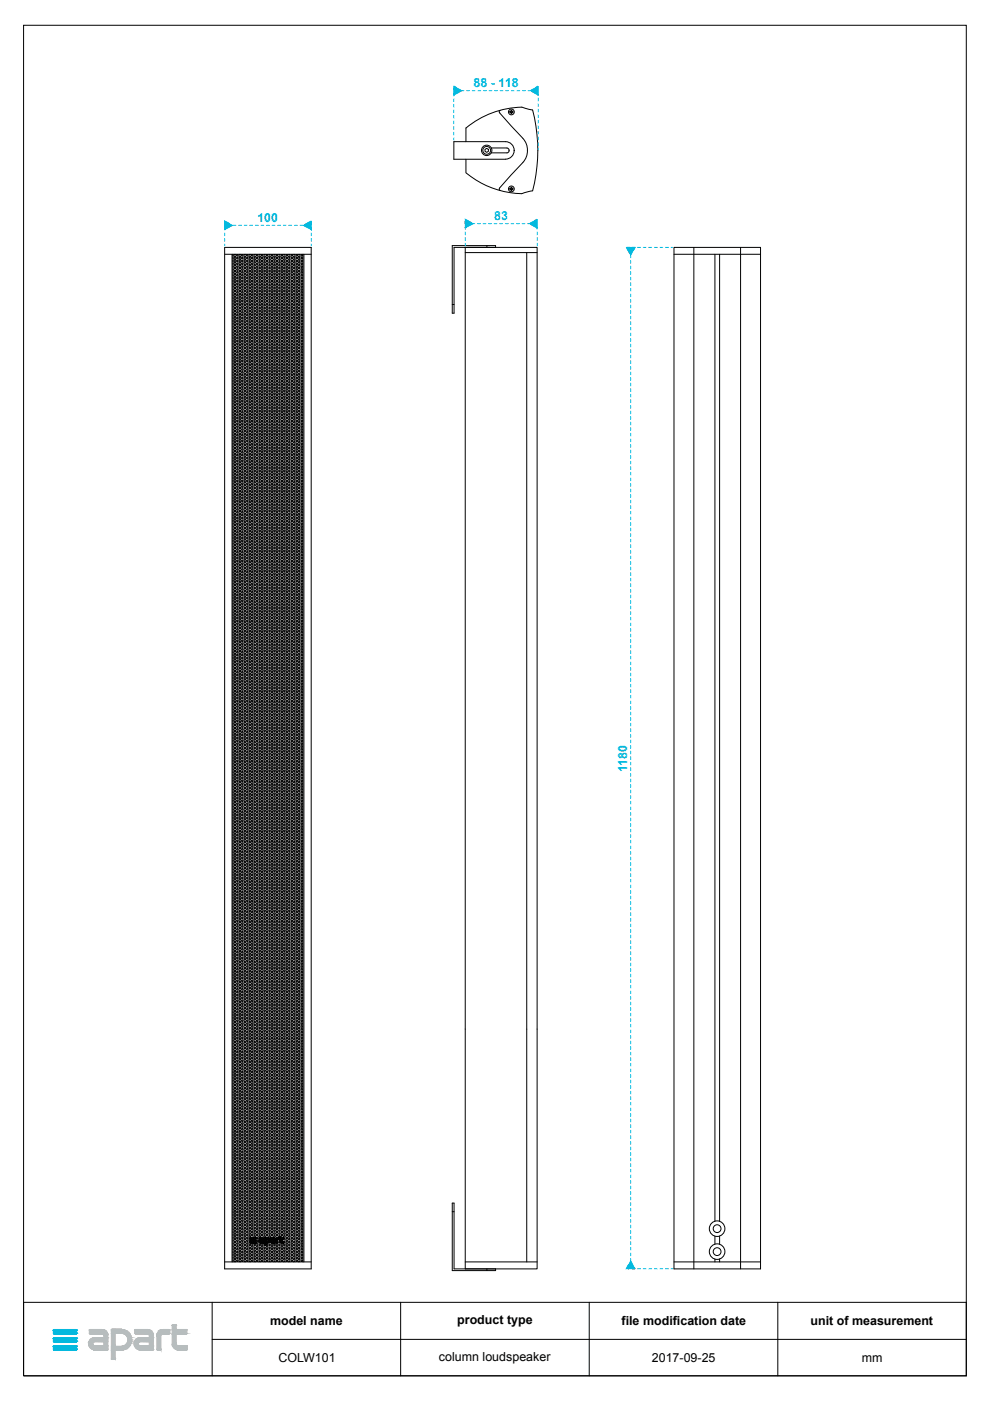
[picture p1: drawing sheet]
<svg xmlns="http://www.w3.org/2000/svg" width="210mm" height="297mm" viewBox="0 0 210 297" stroke-linecap="round" stroke-linejoin="round" font-family="sans-serif">
<defs><g id="words">
<g font-size="2.6" fill="#00c3e4">
<text x="100.4" y="18.5">88 - 118</text>
<text x="54.6" y="47">100</text>
<text x="104.8" y="46.7">83</text>
<text x="133" y="163.6" transform="rotate(-90 133 163.6)">1180</text>
</g>
<g font-size="2.6">
<text x="57.3" y="281">model name</text>
<text x="96.9" y="280.7">product type</text>
<text x="131.8" y="281">file modification date</text>
<text x="171.9" y="281">unit of measurement</text>
<text x="59" y="288.8">COLW101</text>
<text x="93.1" y="288.5">column loudspeaker</text>
<text x="138.2" y="288.8">2017-09-25</text>
<text x="182.7" y="288.8">mm</text>
</g>
</g></defs>
<g fill="none" stroke="#000" stroke-width=".21">
<path d="M5 5.4h199.9v286.3h-199.9zM96.2 30h11a1.85 1.85 0 0 1 1.8 1.9 1.85 1.85 0 0 1-1.8 1.8l-11 .1zM98.8 33.8v2.8a19.3 19.3 0 0 0 11.8 4.5l2.3-.6M98.8 30v-2.9a19.2 19.2 0 0 1 11.8-4.4l2.3 .6a33.9 33.9 0 0 1 0 17.2M102.8 31.7l.4-.2 .4 .2v.4l-.4 .2-.4-.2zM104.2 31.4h3.3a.47 .47 0 0 1 .4 .6v.2l-.4 .2h-3.3M105.9 23.9l5 5.5a3.8 3.8 0 0 1 0 5M105.9 39.9l-.1 .2 .3 .3M106.1 23.4l-.2 .2v.3M108.1 39.9h.2v-.2h.2v.2h.3v.3h-.3v.2h-.2v-.2h-.2zM108.1 23.6h.2v-.2h.2v.2h.3v.2h-.3v.3h-.2v-.3h-.2zM110.9 34.4l-5 5.5"/>
<path d="M47.6 52.5v216.5h18.4v-216.5h-18.3M47.7 53.9h18.3M49.2 53.9v213.6M49.4 59.4v.3M49.4 58.8v.3M49.4 58.2v.3M49.4 55.8v.3M49.4 54v.3M49.4 57.6v.3M49.4 56.4v.3M49.4 57v.3M49.4 54.6v.2"/>
<path d="M49.4 55.2v.3M49.4 53.9v213.6M49.7 53.9h.2M49.7 54.3h.2v.3l-.3-.2zM49.7 54.9l.3 .1-.1 .2h-.2zM49.7 55.5h.2v.3h-.2zM49.7 56.1h.2v.3l-.3-.2zM49.7 56.7h.2v.3h-.2zM49.7 57.3h.2v.3h-.2zM49.7 57.9l.3 .1-.1 .2h-.2zM49.7 58.5h.2v.3h-.2zM49.7 59.1h.2v.3l-.3-.1z"/>
<path d="M49.7 59.7h.2v.3h-.2zM50.3 54l.2 .1-.1 .2-.3-.2zM50.3 54.6h.1v.3l-.3-.2zM50.3 55.2h.1v.3l-.3-.2zM50.3 55.8h.1v.3l-.3-.2zM50.3 56.4h.1v.3l-.3-.2zM50.3 57h.1v.3l-.3-.1zM50.3 57.6l.2 .1-.1 .2-.3-.2zM50.3 58.2h.1v.3l-.3-.1zM50.3 58.8h.1v.3l-.3-.1zM50.3 59.4h.1v.3l-.3-.1zM50.7 53.9h.3"/>
<path d="M50.8 54.3h.2v.3h-.2zM50.8 54.9h.2v.3h-.2zM50.8 55.5h.2v.3h-.2zM50.8 56.1h.2v.3h-.2zM50.8 56.7h.2v.3h-.2zM50.8 57.3h.2v.3h-.2zM50.8 57.9h.2v.3h-.2zM50.8 58.5h.2v.3h-.2zM50.8 59.1h.2v.3h-.2zM50.8 59.7h.2v.3h-.2zM51.3 54l.3 .1-.1 .2h-.2zM51.3 54.6l.3 .1-.1 .2h-.2z"/>
<path d="M51.3 55.2l.3 .1-.1 .2h-.2zM51.3 55.8l.3 .1-.1 .2h-.2zM51.3 56.4l.3 .1-.1 .2h-.2zM51.3 57l.3 .2-.1 .1-.3-.1zM51.3 57.6l.3 .1-.1 .2h-.2zM51.3 58.2l.3 .2-.1 .1h-.2zM51.3 58.8l.3 .2-.1 .1h-.2zM51.3 59.4l.3 .2-.1 .1h-.2zM51.8 53.9h.2M51.8 54.3h.2v.3l-.3-.2zM51.8 54.9l.3 .1-.1 .2h-.2zM51.8 55.5h.2v.3h-.2z"/>
<path d="M51.8 56.1h.2v.3l-.3-.2zM51.8 56.7h.2v.3h-.2zM51.8 57.3h.2v.3h-.2zM51.8 57.9l.3 .1-.1 .2h-.2zM51.8 58.5h.2v.3h-.2zM51.8 59.1h.2v.3l-.3-.1zM51.8 59.7h.2v.3h-.2zM52.3 54l.3 .1-.1 .2h-.2zM52.3 54.6h.2v.3h-.2zM52.3 55.2h.2v.3h-.2zM52.3 55.8h.2v.3h-.2zM52.3 56.4h.2v.3h-.2z"/>
<path d="M52.3 57h.2v.3l-.2-.1zM52.3 57.6l.3 .1-.1 .2h-.2zM52.3 58.2h.2v.3h-.2zM52.3 58.8h.2v.3h-.2zM52.3 59.4h.2v.3h-.2zM52.8 53.9h.3M52.9 54.3h.1v.3h-.1zM52.9 54.9h.1v.3h-.1zM52.9 55.5h.1v.3h-.1zM52.9 56.1h.1v.3h-.1zM52.9 56.7h.1v.3h-.1zM52.9 57.3h.1v.3h-.1z"/>
<path d="M52.9 57.9h.1v.3h-.1zM52.9 58.5h.1v.3h-.1zM52.9 59.1h.1v.3h-.1zM52.9 59.7h.1v.3h-.1zM53.4 54h.2v.3h-.2zM53.4 54.6h.2v.3h-.2zM53.4 55.2h.2v.3h-.2zM53.4 55.8h.2v.3h-.2zM53.4 56.4h.2v.3h-.2zM53.4 57h.2v.3h-.2zM53.4 57.6h.2v.3h-.2zM53.4 58.2h.2v.3h-.2z"/>
<path d="M53.4 58.8h.2v.3h-.2zM53.4 59.4h.2v.3h-.2zM53.9 53.9h.2M53.9 54.3h.2v.3l-.3-.2zM53.9 54.9l.3 .1-.1 .2h-.2zM53.9 55.5l.3 .1-.1 .2h-.2zM53.9 56.1h.2v.3l-.3-.2zM53.9 56.7l.3 .1-.1 .2h-.2zM53.9 57.3l.3 .1-.1 .2h-.2zM53.9 57.9l.3 .1-.1 .2h-.2zM53.9 58.5l.3 .2-.1 .1h-.2zM53.9 59.1h.2v.3l-.3-.1z"/>
<path d="M53.9 59.7l.3 .2-.1 .1h-.2zM54.4 54l.3 .1-.1 .2h-.2zM54.4 54.6h.2v.3l-.2-.2zM54.4 55.2h.2v.3l-.2-.2zM54.4 55.8h.2v.3l-.2-.2zM54.4 56.4h.2v.3l-.2-.2zM54.4 57h.2v.3l-.2-.1zM54.4 57.6l.3 .1-.1 .2h-.2zM54.4 58.2h.2v.3l-.2-.1zM54.4 58.8h.2v.3l-.2-.1zM54.4 59.4h.2v.3l-.2-.1zM54.9 53.9h.3"/>
<path d="M55 54.3h.1v.3l-.2-.2zM55 54.9l.2 .1-.1 .2-.2-.2zM55 55.5h.1v.3l-.2-.2zM55 56.1h.1v.3l-.2-.2zM55 56.7h.1v.3l-.2-.2zM55 57.3h.1v.3l-.2-.2zM55 57.9l.2 .1-.1 .2-.2-.2zM55 58.5h.1v.3l-.2-.1zM55 59.1h.1v.3l-.2-.1zM55 59.7h.1v.3l-.2-.1zM55.5 54h.2v.3h-.2zM55.5 54.6h.2v.3h-.2z"/>
<path d="M55.5 55.2h.2v.3h-.2zM55.5 55.8h.2v.3h-.2zM55.5 56.4h.2v.3h-.2zM55.5 57h.2v.3h-.2zM55.5 57.6h.2v.3h-.2zM55.5 58.2h.2v.3h-.2zM55.5 58.8h.2v.3h-.2zM55.5 59.4h.2v.3h-.2zM56 53.9h.2M56 54.3l.3 .1-.1 .2-.3-.2zM56 54.9l.3 .1-.1 .2h-.2zM56 55.5l.3 .1-.1 .2h-.2z"/>
<path d="M56 56.1l.3 .1-.1 .2-.3-.2zM56 56.7l.3 .1-.1 .2h-.2zM56 57.3l.3 .1-.1 .2h-.2zM56 57.9l.3 .1-.1 .2h-.2zM56 58.5l.3 .2-.1 .1h-.2zM56 59.1l.3 .2-.1 .1-.3-.1zM56 59.7l.3 .2-.1 .1h-.2zM56.5 54l.3 .1-.1 .2h-.2zM56.5 54.6h.2v.3h-.2zM56.5 55.2h.2v.3h-.2zM56.5 55.8h.2v.3h-.2zM56.5 56.4h.2v.3h-.2z"/>
<path d="M56.5 57h.2v.3l-.2-.1zM56.5 57.6l.3 .1-.1 .2h-.2zM56.5 58.2h.2v.3h-.2zM56.5 58.8h.2v.3h-.2zM56.5 59.4h.2v.3h-.2zM57 53.9h.3M57.1 54.3h.1v.3l-.2-.2zM57.1 54.9l.2 .1-.1 .2h-.1zM57.1 55.5h.1v.3h-.1zM57.1 56.1h.1v.3l-.2-.2zM57.1 56.7h.1v.3h-.1zM57.1 57.3h.1v.3h-.1z"/>
<path d="M57.1 57.9l.2 .1-.1 .2h-.1zM57.1 58.5h.1v.3h-.1zM57.1 59.1h.1v.3l-.2-.1zM57.1 59.7h.1v.3h-.1zM57.6 54l.3 .1-.1 .2-.3-.2zM57.6 54.6h.2v.3l-.3-.2zM57.6 55.2h.2v.3l-.3-.2zM57.6 55.8h.2v.3l-.3-.2zM57.6 56.4h.2v.3l-.3-.2zM57.6 57h.2v.3l-.3-.1zM57.6 57.6l.3 .1-.1 .2-.3-.2zM57.6 58.2h.2v.3l-.3-.1z"/>
<path d="M57.6 58.8h.2v.3l-.3-.1zM57.6 59.4h.2v.3l-.3-.1zM58.1 53.9h.2M58.1 54.3h.2v.3h-.2zM58.1 54.9h.2v.3h-.2zM58.1 55.5h.2v.3h-.2zM58.1 56.1h.2v.3h-.2zM58.1 56.7h.2v.3h-.2zM58.1 57.3h.2v.3h-.2zM58.1 57.9h.2v.3h-.2zM58.1 58.5h.2v.3h-.2zM58.1 59.1h.2v.3h-.2z"/>
<path d="M58.1 59.7h.2v.3h-.2zM58.6 54l.3 .1-.1 .2h-.2zM58.6 54.6l.3 .1-.1 .2h-.2zM58.6 55.2l.3 .1-.1 .2h-.2zM58.6 55.8l.3 .1-.1 .2h-.2zM58.6 56.4l.3 .1-.1 .2h-.2zM58.6 57h.2v.3l-.2-.1zM58.6 57.6l.3 .1-.1 .2h-.2zM58.6 58.2l.3 .2-.1 .1h-.2zM58.6 58.8l.3 .2-.1 .1h-.2zM58.6 59.4l.3 .2-.1 .1h-.2zM59.1 53.9h.3"/>
<path d="M59.2 54.3h.1v.3l-.2-.2zM59.2 54.9l.2 .1-.1 .2h-.1zM59.2 55.5h.1v.3h-.1zM59.2 56.1h.1v.3l-.2-.2zM59.2 56.7h.1v.3h-.1zM59.2 57.3h.1v.3h-.1zM59.2 57.9l.2 .1-.1 .2h-.1zM59.2 58.5h.1v.3h-.1zM59.2 59.1h.1v.3l-.2-.1zM59.2 59.7h.1v.3h-.1zM59.7 54l.2 .1v.2l-.3-.2zM59.7 54.6h.2v.3l-.3-.2z"/>
<path d="M59.7 55.2h.2v.3l-.3-.2zM59.7 55.8h.2v.3l-.3-.2zM59.7 56.4h.2v.3l-.3-.2zM59.7 57h.2v.3l-.3-.1zM59.7 57.6l.2 .1v.2l-.3-.2zM59.7 58.2h.2v.3l-.3-.1zM59.7 58.8h.2v.3l-.3-.1zM59.7 59.4h.2v.3l-.3-.1zM60.2 53.9h.2M60.2 54.3h.2v.3h-.2zM60.2 54.9h.2v.3h-.2zM60.2 55.5h.2v.3h-.2z"/>
<path d="M60.2 56.1h.2v.3h-.2zM60.2 56.7h.2v.3h-.2zM60.2 57.3h.2v.3h-.2zM60.2 57.9h.2v.3h-.2zM60.2 58.5h.2v.3h-.2zM60.2 59.1h.2v.3h-.2zM60.2 59.7h.2v.3h-.2zM60.7 54l.3 .1-.1 .2h-.2zM60.7 54.6l.3 .1-.1 .2h-.2zM60.7 55.2l.3 .1-.1 .2h-.2zM60.7 55.8l.3 .1-.1 .2h-.2zM60.7 56.4l.3 .1-.1 .2h-.2z"/>
<path d="M60.7 57l.3 .2-.1 .1-.3-.1zM60.7 57.6l.3 .1-.1 .2h-.2zM60.7 58.2l.3 .2-.1 .1h-.2zM60.7 58.8l.3 .2-.1 .1h-.2zM60.7 59.4l.3 .2-.1 .1h-.2zM61.2 53.9h.3M61.3 54.3h.1v.3l-.2-.2zM61.3 54.9l.2 .1-.1 .2h-.1zM61.3 55.5h.1v.3h-.1zM61.3 56.1h.1v.3l-.2-.2zM61.3 56.7h.1v.3h-.1zM61.3 57.3h.1v.3h-.1z"/>
<path d="M61.3 57.9l.2 .1-.1 .2h-.1zM61.3 58.5h.1v.3h-.1zM61.3 59.1h.1v.3l-.2-.1zM61.3 59.7h.1v.3h-.1zM61.8 54l.2 .1v.2h-.2zM61.8 54.6h.2v.3l-.3-.2zM61.8 55.2h.2v.3l-.3-.2zM61.8 55.8h.2v.3l-.3-.2zM61.8 56.4h.2v.3l-.3-.2zM61.8 57h.2v.3l-.3-.1zM61.8 57.6l.2 .1v.2h-.2zM61.8 58.2h.2v.3l-.3-.1z"/>
<path d="M61.8 58.8h.2v.3l-.3-.1zM61.8 59.4h.2v.3l-.3-.1zM62.3 53.9h.2M62.3 54.3h.2v.3l-.3-.2zM62.3 54.9l.3 .1-.1 .2-.3-.2zM62.3 55.5h.2v.3l-.3-.2zM62.3 56.1h.2v.3l-.3-.2zM62.3 56.7h.2v.3l-.3-.2zM62.3 57.3h.2v.3l-.3-.2zM62.3 57.9l.3 .1-.1 .2-.3-.2zM62.3 58.5h.2v.3l-.3-.1zM62.3 59.1h.2v.3l-.3-.1z"/>
<path d="M62.3 59.7h.2v.3l-.3-.1zM62.8 54h.2v.3h-.2zM62.8 54.6h.2v.3h-.2zM62.8 55.2h.2v.3h-.2zM62.8 55.8h.2v.3h-.2zM62.8 56.4h.2v.3h-.2zM62.8 57h.2v.3h-.2zM62.8 57.6h.2v.3h-.2zM62.8 58.2h.2v.3h-.2zM62.8 58.8h.2v.3h-.2zM62.8 59.4h.2v.3h-.2zM63.3 53.9h.3"/>
<path d="M63.4 54.3h.1v.3l-.2-.2zM63.4 54.9l.2 .1-.1 .2h-.1zM63.4 55.5h.1v.3h-.1zM63.4 56.1h.1v.3l-.2-.2zM63.4 56.7h.1v.3h-.1zM63.4 57.3h.1v.3h-.1zM63.4 57.9l.2 .1-.1 .2h-.1zM63.4 58.5h.1v.3h-.1zM63.4 59.1h.1v.3l-.2-.1zM63.4 59.7h.1v.3h-.1zM63.9 54l.2 .1v.2h-.2zM63.9 54.6h.2v.3h-.2z"/>
<path d="M63.9 55.2h.2v.3h-.2zM63.9 55.8h.2v.3h-.2zM63.9 56.4h.2v.3h-.2zM63.9 57h.2v.3l-.3-.1zM63.9 57.6l.2 .1v.2h-.2zM63.9 58.2h.2v.3h-.2zM63.9 58.8h.2v.3h-.2zM63.9 59.4h.2v.3h-.2zM64.2 53.9v213.6M64.4 53.9v213.6M95.9 52.1h9.2v.4h-8.8v13.9h-.4zM98.5 52.5h15.4v216.5h-15.3v-216.5"/>
<path d="M98.6 53.6h15.3M103.2 52.1v.4M111.7 53.6v213.9M142.9 52.5h18.4v216.5h-18.4zM142.9 53.9h18.4M147.1 52.5v216.5M151.6 53.9v205M152.6 53.9v205M157 52.5v216.5M49.4 78.2v.3M49.4 79.4v.3M49.4 77.6v.3"/>
<path d="M49.4 75.8v.3M49.4 78.8v.3M49.4 76.4v.2M49.4 77v.3M49.4 73.4v.2M49.4 72.2v.2M49.4 75.2v.2M49.4 71.5v.3M49.4 74.6v.2M49.4 70.3v.3M49.4 74v.2M49.4 72.8v.2"/>
<path d="M49.4 68.5v.3M49.4 69.1v.3M49.4 69.7v.3M49.4 70.9v.3M49.4 66.7v.3M49.4 64.9v.3M49.4 65.5v.2M49.4 67.3v.3M49.4 67.9v.3M49.4 63.7v.2M49.4 62.5v.2M49.4 66.1v.3"/>
<path d="M49.4 61.3v.2M49.4 64.3v.2M49.4 63.1v.2M49.4 61.9v.2M49.4 60.6v.3M49.4 60v.3M49.7 64.6h.2v.3h-.2zM49.7 60.3h.2v.3h-.2zM49.7 60.9l.3 .2-.1 .1h-.2zM49.7 61.5h.2v.3h-.2zM49.7 62.1h.2v.3h-.2zM49.7 62.7h.2v.3h-.2z"/>
<path d="M49.7 63.4h.2v.3h-.2zM49.7 63.9h.2v.4l-.3-.2zM49.7 65.2h.2v.3h-.2zM49.7 65.8l.3 .1-.1 .2h-.2zM49.7 66.4h.2v.3h-.2zM49.7 67h.2v.3l-.3-.2zM49.7 67.6h.2v.3h-.2zM49.7 68.2h.2v.3h-.2zM49.7 68.8l.3 .1-.1 .2h-.2zM49.7 69.4h.2v.3h-.2zM49.7 70h.2v.3h-.2zM49.7 70.6l.3 .2-.1 .1h-.2z"/>
<path d="M49.7 71.2h.2v.3h-.2zM49.7 71.8l.3 .2-.1 .1h-.2zM49.7 72.4h.2v.3h-.2zM49.7 73h.2v.3h-.2zM49.7 73.6h.2v.3l-.3-.1zM49.7 74.3h.2v.3h-.2zM49.7 74.8h.2v.4l-.3-.2zM49.7 75.5h.2v.3h-.2zM49.7 76.1h.2v.3h-.2zM49.7 76.7l.3 .1-.1 .2h-.2zM49.7 77.3l.3 .1-.1 .2h-.2zM49.7 77.9h.2v.3l-.3-.2z"/>
<path d="M49.7 78.5h.2v.3h-.2zM49.7 79.1h.2v.3h-.2zM49.7 79.7l.3 .1-.1 .2h-.2zM50.3 64.3l.2 .1-.1 .2-.3-.2zM50.3 60h.1v.3l-.3-.1zM50.3 60.6h.1v.3l-.3-.1zM50.3 61.2h.1v.3l-.3-.1zM50.3 61.8l.2 .2-.1 .1-.3-.1zM50.3 62.4h.1v.3l-.3-.1zM50.3 63h.1v.4l-.3-.2zM50.3 63.7h.1v.2l-.3-.1zM50.3 64.9l.2 .1-.1 .2-.3-.2z"/>
<path d="M50.3 65.5h.1v.3l-.3-.2zM50.3 66.1h.1v.3l-.3-.2zM50.3 66.7h.1v.3l-.3-.2zM50.3 67.3h.1v.3l-.3-.2zM50.3 67.9h.1v.3l-.3-.1zM50.3 68.5h.1v.3l-.3-.2zM50.3 69.1h.1v.3l-.3-.1zM50.3 69.7l.2 .2-.1 .1-.3-.1zM50.3 70.3h.1v.3l-.3-.1zM50.3 70.9h.1v.3l-.3-.1zM50.3 71.5h.1v.3l-.3-.1zM50.3 72.1h.1v.3l-.3-.1z"/>
<path d="M50.3 72.7l.2 .2-.1 .1-.3-.1zM50.3 73.3h.1v.3l-.3-.1zM50.3 73.9h.1v.4l-.3-.2zM50.3 74.6h.1v.2l-.3-.1zM50.3 75.2h.1v.3l-.3-.2zM50.3 75.8l.2 .1-.1 .2-.3-.2zM50.3 76.4h.1v.3l-.3-.2zM50.3 77h.1v.3l-.3-.2zM50.3 77.6h.1v.3l-.3-.2zM50.3 78.2h.1v.3l-.3-.2zM50.3 78.8h.1v.3l-.3-.1zM50.3 79.4h.1v.3l-.3-.2z"/>
<path d="M50.8 64.6h.2v.3h-.2zM50.8 60.3h.2v.3h-.2zM50.8 60.9h.2v.3h-.2zM50.8 61.5h.2v.3h-.2zM50.8 62.1h.2v.3h-.2zM50.8 62.7h.2v.3h-.2zM50.8 63.4h.2v.3h-.2zM50.8 63.9h.2v.4h-.2zM50.8 65.2h.2v.3h-.2zM50.8 65.8h.2v.3h-.2zM50.8 66.4h.2v.3h-.2zM50.8 67h.2v.3h-.2z"/>
<path d="M50.8 67.6h.2v.3h-.2zM50.8 68.2h.2v.3h-.2zM50.8 68.8h.2v.3h-.2zM50.8 69.4h.2v.3h-.2zM50.8 70h.2v.3h-.2zM50.8 70.6h.2v.3h-.2zM50.8 71.2h.2v.3h-.2zM50.8 71.8h.2v.3h-.2zM50.8 72.4h.2v.3h-.2zM50.8 73h.2v.3h-.2zM50.8 73.6h.2v.3h-.2zM50.8 74.3h.2v.3h-.2z"/>
<path d="M50.8 74.8h.2v.4h-.2zM50.8 75.5h.2v.3h-.2zM50.8 76.1h.2v.3h-.2zM50.8 76.7h.2v.3h-.2zM50.8 77.3h.2v.3h-.2zM50.8 77.9h.2v.3h-.2zM50.8 78.5h.2v.3h-.2zM50.8 79.1h.2v.3h-.2zM50.8 79.7h.2v.3h-.2zM51.3 64.3l.3 .1-.1 .2h-.2zM51.3 60l.3 .2-.1 .1-.3-.1zM51.3 60.6l.3 .2-.1 .1-.3-.1z"/>
<path d="M51.3 61.2l.3 .2-.1 .1h-.2zM51.3 61.8l.3 .2-.1 .1h-.2zM51.3 62.4l.3 .2-.1 .1h-.2zM51.3 63l.3 .2-.1 .2-.3-.2zM51.3 63.7l.3 .1-.1 .1h-.2zM51.3 64.9l.3 .1-.1 .2h-.2zM51.3 65.5l.3 .1-.1 .2h-.2zM51.3 66.1l.3 .1-.1 .2h-.2zM51.3 66.7l.3 .1-.1 .2h-.2zM51.3 67.3l.3 .1-.1 .2-.3-.2zM51.3 67.9l.3 .2-.1 .1-.3-.1zM51.3 68.5l.3 .1-.1 .2h-.2z"/>
<path d="M51.3 69.1l.3 .2-.1 .1h-.2zM51.3 69.7l.3 .2-.1 .1h-.2zM51.3 70.3l.3 .2-.1 .1h-.2zM51.3 70.9l.3 .2-.1 .1-.3-.1zM51.3 71.5l.3 .2-.1 .1h-.2zM51.3 72.1l.3 .2-.1 .1h-.2zM51.3 72.7l.3 .2-.1 .1h-.2zM51.3 73.3l.3 .2-.1 .1h-.2zM51.3 73.9l.3 .2-.1 .2-.3-.2zM51.3 74.6l.3 .1-.1 .1h-.2zM51.3 75.2l.3 .1-.1 .2h-.2zM51.3 75.8l.3 .1-.1 .2h-.2z"/>
<path d="M51.3 76.4l.3 .1-.1 .2h-.2zM51.3 77l.3 .1-.1 .2h-.2zM51.3 77.6l.3 .1-.1 .2h-.2zM51.3 78.2l.3 .1-.1 .2h-.2zM51.3 78.8l.3 .2-.1 .1-.3-.1zM51.3 79.4l.3 .1-.1 .2h-.2zM51.8 64.6h.2v.3h-.2zM51.8 60.3h.2v.3h-.2zM51.8 60.9l.3 .2-.1 .1h-.2zM51.8 61.5h.2v.3h-.2zM51.8 62.1h.2v.3h-.2zM51.8 62.7h.2v.3h-.2z"/>
<path d="M51.8 63.4h.2v.3h-.2zM51.8 63.9h.2v.4l-.3-.2zM51.8 65.2h.2v.3h-.2zM51.8 65.8l.3 .1-.1 .2h-.2zM51.8 66.4h.2v.3h-.2zM51.8 67h.2v.3l-.3-.2zM51.8 67.6h.2v.3h-.2zM51.8 68.2h.2v.3h-.2zM51.8 68.8l.3 .1-.1 .2h-.2zM51.8 69.4h.2v.3h-.2zM51.8 70h.2v.3h-.2zM51.8 70.6l.3 .2-.1 .1h-.2z"/>
<path d="M51.8 71.2h.2v.3h-.2zM51.8 71.8l.3 .2-.1 .1h-.2zM51.8 72.4h.2v.3h-.2zM51.8 73h.2v.3h-.2zM51.8 73.6h.2v.3l-.3-.1zM51.8 74.3h.2v.3h-.2zM51.8 74.8h.2v.4l-.3-.2zM51.8 75.5h.2v.3h-.2zM51.8 76.1h.2v.3h-.2zM51.8 76.7l.3 .1-.1 .2h-.2zM51.8 77.3l.3 .1-.1 .2h-.2zM51.8 77.9h.2v.3l-.3-.2z"/>
<path d="M51.8 78.5h.2v.3h-.2zM51.8 79.1h.2v.3h-.2zM51.8 79.7l.3 .1-.1 .2h-.2zM52.3 64.3l.3 .1-.1 .2h-.2zM52.3 60h.2v.3l-.2-.1zM52.3 60.6h.2v.3l-.2-.1zM52.3 61.2h.2v.3h-.2zM52.3 61.8l.3 .2-.1 .1h-.2zM52.3 62.4h.2v.3h-.2zM52.3 63h.2v.4l-.2-.2zM52.3 63.7h.2v.2h-.2zM52.3 64.9l.3 .1-.1 .2h-.2z"/>
<path d="M52.3 65.5h.2v.3h-.2zM52.3 66.1h.2v.3h-.2zM52.3 66.7h.2v.3h-.2zM52.3 67.3h.2v.3l-.2-.2zM52.3 67.9h.2v.3l-.2-.1zM52.3 68.5h.2v.3h-.2zM52.3 69.1h.2v.3h-.2zM52.3 69.7l.3 .2-.1 .1h-.2zM52.3 70.3h.2v.3h-.2zM52.3 70.9h.2v.3l-.2-.1zM52.3 71.5h.2v.3h-.2zM52.3 72.1h.2v.3h-.2z"/>
<path d="M52.3 72.7l.3 .2-.1 .1h-.2zM52.3 73.3h.2v.3h-.2zM52.3 73.9h.2v.4l-.2-.2zM52.3 74.6h.2v.2h-.2zM52.3 75.2h.2v.3h-.2zM52.3 75.8l.3 .1-.1 .2h-.2zM52.3 76.4h.2v.3h-.2zM52.3 77h.2v.3h-.2zM52.3 77.6h.2v.3h-.2zM52.3 78.2h.2v.3h-.2zM52.3 78.8h.2v.3l-.2-.1zM52.3 79.4h.2v.3h-.2z"/>
<path d="M52.9 64.6h.1v.3h-.1zM52.9 60.3h.1v.3h-.1zM52.9 60.9h.1v.3h-.1zM52.9 61.5h.1v.3h-.1zM52.9 62.1h.1v.3h-.1zM52.9 62.7h.1v.3h-.1zM52.9 63.4h.1v.3h-.1zM52.9 63.9h.1v.4h-.1zM52.9 65.2h.1v.3h-.1zM52.9 65.8h.1v.3h-.1zM52.9 66.4h.1v.3h-.1zM52.9 67h.1v.3h-.1z"/>
<path d="M52.9 67.6h.1v.3h-.1zM52.9 68.2h.1v.3h-.1zM52.9 68.8h.1v.3h-.1zM52.9 69.4h.1v.3h-.1zM52.9 70h.1v.3h-.1zM52.9 70.6h.1v.3h-.1zM52.9 71.2h.1v.3h-.1zM52.9 71.8h.1v.3h-.1zM52.9 72.4h.1v.3h-.1zM52.9 73h.1v.3h-.1zM52.9 73.6h.1v.3h-.1zM52.9 74.3h.1v.3h-.1z"/>
<path d="M52.9 74.8h.1v.4h-.1zM52.9 75.5h.1v.3h-.1zM52.9 76.1h.1v.3h-.1zM52.9 76.7h.1v.3h-.1zM52.9 77.3h.1v.3h-.1zM52.9 77.9h.1v.3h-.1zM52.9 78.5h.1v.3h-.1zM52.9 79.1h.1v.3h-.1zM52.9 79.7h.1v.3h-.1zM53.4 64.3h.2v.3h-.2zM53.4 60h.2v.3h-.2zM53.4 60.6h.2v.3h-.2z"/>
<path d="M53.4 61.2h.2v.3h-.2zM53.4 61.8h.2v.3h-.2zM53.4 62.4h.2v.3h-.2zM53.4 63h.2v.4h-.2zM53.4 63.7h.2v.2h-.2zM53.4 64.9h.2v.3h-.2zM53.4 65.5h.2v.3h-.2zM53.4 66.1h.2v.3h-.2zM53.4 66.7h.2v.3h-.2zM53.4 67.3h.2v.3h-.2zM53.4 67.9h.2v.3h-.2zM53.4 68.5h.2v.3h-.2z"/>
<path d="M53.4 69.1h.2v.3h-.2zM53.4 69.7h.2v.3h-.2zM53.4 70.3h.2v.3h-.2zM53.4 70.9h.2v.3h-.2zM53.4 71.5h.2v.3h-.2zM53.4 72.1h.2v.3h-.2zM53.4 72.7h.2v.3h-.2zM53.4 73.3h.2v.3h-.2zM53.4 73.9h.2v.4h-.2zM53.4 74.6h.2v.2h-.2zM53.4 75.2h.2v.3h-.2zM53.4 75.8h.2v.3h-.2z"/>
<path d="M53.4 76.4h.2v.3h-.2zM53.4 77h.2v.3h-.2zM53.4 77.6h.2v.3h-.2zM53.4 78.2h.2v.3h-.2zM53.4 78.8h.2v.3h-.2zM53.4 79.4h.2v.3h-.2zM53.9 64.6l.3 .1-.1 .2h-.2zM53.9 60.3l.3 .2-.1 .1h-.2zM53.9 60.9l.3 .2-.1 .1h-.2zM53.9 61.5l.3 .2-.1 .1h-.2zM53.9 62.1l.3 .2-.1 .1h-.2zM53.9 62.7l.3 .2-.1 .1h-.2z"/>
<path d="M53.9 63.4l.3 .1-.1 .2h-.2zM53.9 63.9h.2v.4l-.3-.2zM53.9 65.2l.3 .1-.1 .2h-.2zM53.9 65.8l.3 .1-.1 .2h-.2zM53.9 66.4l.3 .1-.1 .2h-.2zM53.9 67h.2v.3l-.3-.2zM53.9 67.6l.3 .1-.1 .2h-.2zM53.9 68.2l.3 .1-.1 .2h-.2zM53.9 68.8l.3 .1-.1 .2h-.2zM53.9 69.4l.3 .2-.1 .1h-.2zM53.9 70l.3 .2-.1 .1h-.2zM53.9 70.6l.3 .2-.1 .1h-.2z"/>
<path d="M53.9 71.2l.3 .2-.1 .1h-.2zM53.9 71.8l.3 .2-.1 .1h-.2zM53.9 72.4l.3 .2-.1 .1h-.2zM53.9 73l.3 .2-.1 .1h-.2zM53.9 73.6h.2v.3l-.3-.1zM53.9 74.3l.3 .1-.1 .2h-.2zM53.9 74.8h.2v.4l-.3-.2zM53.9 75.5l.3 .1-.1 .2h-.2zM53.9 76.1l.3 .1-.1 .2h-.2zM53.9 76.7l.3 .1-.1 .2h-.2zM53.9 77.3l.3 .1-.1 .2h-.2zM53.9 77.9h.2v.3l-.3-.2z"/>
<path d="M53.9 78.5l.3 .1-.1 .2h-.2zM53.9 79.1l.3 .2-.1 .1h-.2zM53.9 79.7l.3 .1-.1 .2h-.2zM54.4 64.3l.3 .1-.1 .2h-.2zM54.4 60h.2v.3l-.2-.1zM54.4 60.6h.2v.3l-.2-.1zM54.4 61.2h.2v.3l-.2-.1zM54.4 61.8l.3 .2-.1 .1h-.2zM54.4 62.4h.2v.3l-.2-.1zM54.4 63h.2v.4l-.2-.2zM54.4 63.7h.2v.2l-.2-.1zM54.4 64.9l.3 .1-.1 .2h-.2z"/>
<path d="M54.4 65.5h.2v.3l-.2-.2zM54.4 66.1h.2v.3l-.2-.2zM54.4 66.7h.2v.3l-.2-.2zM54.4 67.3h.2v.3l-.2-.2zM54.4 67.9h.2v.3l-.2-.1zM54.4 68.5h.2v.3l-.2-.2zM54.4 69.1h.2v.3l-.2-.1zM54.4 69.7l.3 .2-.1 .1h-.2zM54.4 70.3h.2v.3l-.2-.1zM54.4 70.9h.2v.3l-.2-.1zM54.4 71.5h.2v.3l-.2-.1zM54.4 72.1h.2v.3l-.2-.1z"/>
<path d="M54.4 72.7l.3 .2-.1 .1h-.2zM54.4 73.3h.2v.3l-.2-.1zM54.4 73.9h.2v.4l-.2-.2zM54.4 74.6h.2v.2l-.2-.1zM54.4 75.2h.2v.3l-.2-.2zM54.4 75.8l.3 .1-.1 .2h-.2zM54.4 76.4h.2v.3l-.2-.2zM54.4 77h.2v.3l-.2-.2zM54.4 77.6h.2v.3l-.2-.2zM54.4 78.2h.2v.3l-.2-.2zM54.4 78.8h.2v.3l-.2-.1zM54.4 79.4h.2v.3l-.2-.2z"/>
<path d="M55 64.6h.1v.3l-.2-.2zM55 60.3h.1v.3l-.2-.1zM55 60.9l.2 .2-.1 .1-.2-.1zM55 61.5h.1v.3l-.2-.1zM55 62.1h.1v.3l-.2-.1zM55 62.7h.1v.3l-.2-.1zM55 63.4h.1v.3l-.2-.2zM55 63.9h.1v.4l-.2-.2zM55 65.2h.1v.3l-.2-.2zM55 65.8l.2 .1-.1 .2-.2-.2zM55 66.4h.1v.3l-.2-.2zM55 67h.1v.3l-.2-.2z"/>
<path d="M55 67.6h.1v.3l-.2-.2zM55 68.2h.1v.3l-.2-.2zM55 68.8l.2 .1-.1 .2-.2-.2zM55 69.4h.1v.3l-.2-.1zM55 70h.1v.3l-.2-.1zM55 70.6l.2 .2-.1 .1-.2-.1zM55 71.2h.1v.3l-.2-.1zM55 71.8l.2 .2-.1 .1-.2-.1zM55 72.4h.1v.3l-.2-.1zM55 73h.1v.3l-.2-.1zM55 73.6h.1v.3l-.2-.1zM55 74.3h.1v.3l-.2-.2z"/>
<path d="M55 74.8h.1v.4l-.2-.2zM55 75.5h.1v.3l-.2-.2zM55 76.1h.1v.3l-.2-.2zM55 76.7l.2 .1-.1 .2-.2-.2zM55 77.3l.2 .1-.1 .2-.2-.2zM55 77.9h.1v.3l-.2-.2zM55 78.5h.1v.3l-.2-.2zM55 79.1h.1v.3l-.2-.1zM55 79.7l.2 .1-.1 .2-.2-.2zM55.5 64.3h.2v.3h-.2zM55.5 60h.2v.3h-.2zM55.5 60.6h.2v.3h-.2z"/>
<path d="M55.5 61.2h.2v.3h-.2zM55.5 61.8h.2v.3h-.2zM55.5 62.4h.2v.3h-.2zM55.5 63h.2v.4h-.2zM55.5 63.7h.2v.2h-.2zM55.5 64.9h.2v.3h-.2zM55.5 65.5h.2v.3h-.2zM55.5 66.1h.2v.3h-.2zM55.5 66.7h.2v.3h-.2zM55.5 67.3h.2v.3h-.2zM55.5 67.9h.2v.3h-.2zM55.5 68.5h.2v.3h-.2z"/>
<path d="M55.5 69.1h.2v.3h-.2zM55.5 69.7h.2v.3h-.2zM55.5 70.3h.2v.3h-.2zM55.5 70.9h.2v.3h-.2zM55.5 71.5h.2v.3h-.2zM55.5 72.1h.2v.3h-.2zM55.5 72.7h.2v.3h-.2zM55.5 73.3h.2v.3h-.2zM55.5 73.9h.2v.4h-.2zM55.5 74.6h.2v.2h-.2zM55.5 75.2h.2v.3h-.2zM55.5 75.8h.2v.3h-.2z"/>
<path d="M55.5 76.4h.2v.3h-.2zM55.5 77h.2v.3h-.2zM55.5 77.6h.2v.3h-.2zM55.5 78.2h.2v.3h-.2zM55.5 78.8h.2v.3h-.2zM55.5 79.4h.2v.3h-.2zM56 64.6l.3 .1-.1 .2h-.2zM56 60.3l.3 .2-.1 .1h-.2zM56 60.9l.3 .2-.1 .1h-.2zM56 61.5l.3 .2-.1 .1h-.2zM56 62.1l.3 .2-.1 .1h-.2zM56 62.7l.3 .2-.1 .1h-.2z"/>
<path d="M56 63.4l.3 .1-.1 .2h-.2zM56 63.9l.3 .2-.1 .2-.3-.2zM56 65.2l.3 .1-.1 .2h-.2zM56 65.8l.3 .1-.1 .2h-.2zM56 66.4l.3 .1-.1 .2h-.2zM56 67l.3 .1-.1 .2-.3-.2zM56 67.6l.3 .1-.1 .2h-.2zM56 68.2l.3 .1-.1 .2h-.2zM56 68.8l.3 .1-.1 .2h-.2zM56 69.4l.3 .2-.1 .1h-.2zM56 70l.3 .2-.1 .1h-.2zM56 70.6l.3 .2-.1 .1h-.2z"/>
<path d="M56 71.2l.3 .2-.1 .1h-.2zM56 71.8l.3 .2-.1 .1h-.2zM56 72.4l.3 .2-.1 .1h-.2zM56 73l.3 .2-.1 .1h-.2zM56 73.6l.3 .2-.1 .1-.3-.1zM56 74.3l.3 .1-.1 .2h-.2zM56 74.8l.3 .2-.1 .2-.3-.2zM56 75.5l.3 .1-.1 .2h-.2zM56 76.1l.3 .1-.1 .2h-.2zM56 76.7l.3 .1-.1 .2h-.2zM56 77.3l.3 .1-.1 .2h-.2zM56 77.9l.3 .1-.1 .2-.3-.2z"/>
<path d="M56 78.5l.3 .1-.1 .2h-.2zM56 79.1l.3 .2-.1 .1h-.2zM56 79.7l.3 .1-.1 .2h-.2zM56.5 64.3l.3 .1-.1 .2h-.2zM56.5 60h.2v.3l-.2-.1zM56.5 60.6h.2v.3l-.2-.1zM56.5 61.2h.2v.3h-.2zM56.5 61.8l.3 .2-.1 .1h-.2zM56.5 62.4h.2v.3h-.2zM56.5 63h.2v.4l-.2-.2zM56.5 63.7h.2v.2h-.2zM56.5 64.9l.3 .1-.1 .2h-.2z"/>
<path d="M56.5 65.5h.2v.3h-.2zM56.5 66.1h.2v.3h-.2zM56.5 66.7h.2v.3h-.2zM56.5 67.3h.2v.3l-.2-.2zM56.5 67.9h.2v.3l-.2-.1zM56.5 68.5h.2v.3h-.2zM56.5 69.1h.2v.3h-.2zM56.5 69.7l.3 .2-.1 .1h-.2zM56.5 70.3h.2v.3h-.2zM56.5 70.9h.2v.3l-.2-.1zM56.5 71.5h.2v.3h-.2zM56.5 72.1h.2v.3h-.2z"/>
<path d="M56.5 72.7l.3 .2-.1 .1h-.2zM56.5 73.3h.2v.3h-.2zM56.5 73.9h.2v.4l-.2-.2zM56.5 74.6h.2v.2h-.2zM56.5 75.2h.2v.3h-.2zM56.5 75.8l.3 .1-.1 .2h-.2zM56.5 76.4h.2v.3h-.2zM56.5 77h.2v.3h-.2zM56.5 77.6h.2v.3h-.2zM56.5 78.2h.2v.3h-.2zM56.5 78.8h.2v.3l-.2-.1zM56.5 79.4h.2v.3h-.2z"/>
<path d="M57.1 64.6h.1v.3h-.1zM57.1 60.3h.1v.3h-.1zM57.1 60.9l.2 .2-.1 .1h-.1zM57.1 61.5h.1v.3h-.1zM57.1 62.1h.1v.3h-.1zM57.1 62.7h.1v.3h-.1zM57.1 63.4h.1v.3h-.1zM57.1 63.9h.1v.4l-.2-.2zM57.1 65.2h.1v.3h-.1zM57.1 65.8l.2 .1-.1 .2h-.1zM57.1 66.4h.1v.3h-.1zM57.1 67h.1v.3l-.2-.2z"/>
<path d="M57.1 67.6h.1v.3h-.1zM57.1 68.2h.1v.3h-.1zM57.1 68.8l.2 .1-.1 .2h-.1zM57.1 69.4h.1v.3h-.1zM57.1 70h.1v.3h-.1zM57.1 70.6l.2 .2-.1 .1h-.1zM57.1 71.2h.1v.3h-.1zM57.1 71.8l.2 .2-.1 .1h-.1zM57.1 72.4h.1v.3h-.1zM57.1 73h.1v.3h-.1zM57.1 73.6h.1v.3l-.2-.1zM57.1 74.3h.1v.3h-.1z"/>
<path d="M57.1 74.8h.1v.4l-.2-.2zM57.1 75.5h.1v.3h-.1zM57.1 76.1h.1v.3h-.1zM57.1 76.7l.2 .1-.1 .2h-.1zM57.1 77.3l.2 .1-.1 .2h-.1zM57.1 77.9h.1v.3l-.2-.2zM57.1 78.5h.1v.3h-.1zM57.1 79.1h.1v.3h-.1zM57.1 79.7l.2 .1-.1 .2h-.1zM57.6 64.3l.3 .1-.1 .2-.3-.2zM57.6 60h.2v.3l-.3-.1zM57.6 60.6h.2v.3l-.3-.1z"/>
<path d="M57.6 61.2h.2v.3l-.3-.1zM57.6 61.8l.3 .2-.1 .1-.3-.1zM57.6 62.4h.2v.3l-.3-.1zM57.6 63h.2v.4l-.3-.2zM57.6 63.7h.2v.2l-.3-.1zM57.6 64.9l.3 .1-.1 .2-.3-.2zM57.6 65.5h.2v.3l-.3-.2zM57.6 66.1h.2v.3l-.3-.2zM57.6 66.7h.2v.3l-.3-.2zM57.6 67.3h.2v.3l-.3-.2zM57.6 67.9h.2v.3l-.3-.1zM57.6 68.5h.2v.3l-.3-.2z"/>
<path d="M57.6 69.1h.2v.3l-.3-.1zM57.6 69.7l.3 .2-.1 .1-.3-.1zM57.6 70.3h.2v.3l-.3-.1zM57.6 70.9h.2v.3l-.3-.1zM57.6 71.5h.2v.3l-.3-.1zM57.6 72.1h.2v.3l-.3-.1zM57.6 72.7l.3 .2-.1 .1-.3-.1zM57.6 73.3h.2v.3l-.3-.1zM57.6 73.9h.2v.4l-.3-.2zM57.6 74.6h.2v.2l-.3-.1zM57.6 75.2h.2v.3l-.3-.2zM57.6 75.8l.3 .1-.1 .2-.3-.2z"/>
<path d="M57.6 76.4h.2v.3l-.3-.2zM57.6 77h.2v.3l-.3-.2zM57.6 77.6h.2v.3l-.3-.2zM57.6 78.2h.2v.3l-.3-.2zM57.6 78.8h.2v.3l-.3-.1zM57.6 79.4h.2v.3l-.3-.2zM58.1 64.6h.2v.3h-.2zM58.1 60.3h.2v.3h-.2zM58.1 60.9h.2v.3h-.2zM58.1 61.5h.2v.3h-.2zM58.1 62.1h.2v.3h-.2zM58.1 62.7h.2v.3h-.2z"/>
<path d="M58.1 63.4h.2v.3h-.2zM58.1 63.9h.2v.4h-.2zM58.1 65.2h.2v.3h-.2zM58.1 65.8h.2v.3h-.2zM58.1 66.4h.2v.3h-.2zM58.1 67h.2v.3h-.2zM58.1 67.6h.2v.3h-.2zM58.1 68.2h.2v.3h-.2zM58.1 68.8h.2v.3h-.2zM58.1 69.4h.2v.3h-.2zM58.1 70h.2v.3h-.2zM58.1 70.6h.2v.3h-.2z"/>
<path d="M58.1 71.2h.2v.3h-.2zM58.1 71.8h.2v.3h-.2zM58.1 72.4h.2v.3h-.2zM58.1 73h.2v.3h-.2zM58.1 73.6h.2v.3h-.2zM58.1 74.3h.2v.3h-.2zM58.1 74.8h.2v.4h-.2zM58.1 75.5h.2v.3h-.2zM58.1 76.1h.2v.3h-.2zM58.1 76.7h.2v.3h-.2zM58.1 77.3h.2v.3h-.2zM58.1 77.9h.2v.3h-.2z"/>
<path d="M58.1 78.5h.2v.3h-.2zM58.1 79.1h.2v.3h-.2zM58.1 79.7h.2v.3h-.2zM58.6 64.3l.3 .1-.1 .2h-.2zM58.6 60h.2v.3l-.2-.1zM58.6 60.6h.2v.3l-.2-.1zM58.6 61.2l.3 .2-.1 .1h-.2zM58.6 61.8l.3 .2-.1 .1h-.2zM58.6 62.4l.3 .2-.1 .1h-.2zM58.6 63h.2v.4l-.2-.2zM58.6 63.7l.3 .1-.1 .1h-.2zM58.6 64.9l.3 .1-.1 .2h-.2z"/>
<path d="M58.6 65.5l.3 .1-.1 .2h-.2zM58.6 66.1l.3 .1-.1 .2h-.2zM58.6 66.7l.3 .1-.1 .2h-.2zM58.6 67.3h.2v.3l-.2-.2zM58.6 67.9h.2v.3l-.2-.1zM58.6 68.5l.3 .1-.1 .2h-.2zM58.6 69.1l.3 .2-.1 .1h-.2zM58.6 69.7l.3 .2-.1 .1h-.2zM58.6 70.3l.3 .2-.1 .1h-.2zM58.6 70.9h.2v.3l-.2-.1zM58.6 71.5l.3 .2-.1 .1h-.2zM58.6 72.1l.3 .2-.1 .1h-.2z"/>
<path d="M58.6 72.7l.3 .2-.1 .1h-.2zM58.6 73.3l.3 .2-.1 .1h-.2zM58.6 73.9h.2v.4l-.2-.2zM58.6 74.6l.3 .1-.1 .1h-.2zM58.6 75.2l.3 .1-.1 .2h-.2zM58.6 75.8l.3 .1-.1 .2h-.2zM58.6 76.4l.3 .1-.1 .2h-.2zM58.6 77l.3 .1-.1 .2h-.2zM58.6 77.6l.3 .1-.1 .2h-.2zM58.6 78.2l.3 .1-.1 .2h-.2zM58.6 78.8h.2v.3l-.2-.1zM58.6 79.4l.3 .1-.1 .2h-.2z"/>
<path d="M59.2 64.6h.1v.3h-.1zM59.2 60.3h.1v.3h-.1zM59.2 60.9l.2 .2-.1 .1h-.1zM59.2 61.5h.1v.3h-.1zM59.2 62.1h.1v.3h-.1zM59.2 62.7h.1v.3h-.1zM59.2 63.4h.1v.3h-.1zM59.2 63.9h.1v.4l-.2-.2zM59.2 65.2h.1v.3h-.1zM59.2 65.8l.2 .1-.1 .2h-.1zM59.2 66.4h.1v.3h-.1zM59.2 67h.1v.3l-.2-.2z"/>
<path d="M59.2 67.6h.1v.3h-.1zM59.2 68.2h.1v.3h-.1zM59.2 68.8l.2 .1-.1 .2h-.1zM59.2 69.4h.1v.3h-.1zM59.2 70h.1v.3h-.1zM59.2 70.6l.2 .2-.1 .1h-.1zM59.2 71.2h.1v.3h-.1zM59.2 71.8l.2 .2-.1 .1h-.1zM59.2 72.4h.1v.3h-.1zM59.2 73h.1v.3h-.1zM59.2 73.6h.1v.3l-.2-.1zM59.2 74.3h.1v.3h-.1z"/>
<path d="M59.2 74.8h.1v.4l-.2-.2zM59.2 75.5h.1v.3h-.1zM59.2 76.1h.1v.3h-.1zM59.2 76.7l.2 .1-.1 .2h-.1zM59.2 77.3l.2 .1-.1 .2h-.1zM59.2 77.9h.1v.3l-.2-.2zM59.2 78.5h.1v.3h-.1zM59.2 79.1h.1v.3h-.1zM59.2 79.7l.2 .1-.1 .2h-.1zM59.7 64.3l.2 .1v.2l-.3-.2zM59.7 60h.2v.3l-.3-.1zM59.7 60.6h.2v.3l-.3-.1z"/>
<path d="M59.7 61.2h.2v.3l-.3-.1zM59.7 61.8l.2 .2v.1l-.3-.1zM59.7 62.4h.2v.3l-.3-.1zM59.7 63h.2v.4l-.3-.2zM59.7 63.7h.2v.2l-.3-.1zM59.7 64.9l.2 .1v.2l-.3-.2zM59.7 65.5h.2v.3l-.3-.2zM59.7 66.1h.2v.3l-.3-.2zM59.7 66.7h.2v.3l-.3-.2zM59.7 67.3h.2v.3l-.3-.2zM59.7 67.9h.2v.3l-.3-.1zM59.7 68.5h.2v.3l-.3-.2z"/>
<path d="M59.7 69.1h.2v.3l-.3-.1zM59.7 69.7l.2 .2v.1l-.3-.1zM59.7 70.3h.2v.3l-.3-.1zM59.7 70.9h.2v.3l-.3-.1zM59.7 71.5h.2v.3l-.3-.1zM59.7 72.1h.2v.3l-.3-.1zM59.7 72.7l.2 .2v.1l-.3-.1zM59.7 73.3h.2v.3l-.3-.1zM59.7 73.9h.2v.4l-.3-.2zM59.7 74.6h.2v.2l-.3-.1zM59.7 75.2h.2v.3l-.3-.2zM59.7 75.8l.2 .1v.2l-.3-.2z"/>
<path d="M59.7 76.4h.2v.3l-.3-.2zM59.7 77h.2v.3l-.3-.2zM59.7 77.6h.2v.3l-.3-.2zM59.7 78.2h.2v.3l-.3-.2zM59.7 78.8h.2v.3l-.3-.1zM59.7 79.4h.2v.3l-.3-.2zM60.2 64.6h.2v.3h-.2zM60.2 60.3h.2v.3h-.2zM60.2 60.9h.2v.3h-.2zM60.2 61.5h.2v.3h-.2zM60.2 62.1h.2v.3h-.2zM60.2 62.7h.2v.3h-.2z"/>
<path d="M60.2 63.4h.2v.3h-.2zM60.2 63.9h.2v.4h-.2zM60.2 65.2h.2v.3h-.2zM60.2 65.8h.2v.3h-.2zM60.2 66.4h.2v.3h-.2zM60.2 67h.2v.3h-.2zM60.2 67.6h.2v.3h-.2zM60.2 68.2h.2v.3h-.2zM60.2 68.8h.2v.3h-.2zM60.2 69.4h.2v.3h-.2zM60.2 70h.2v.3h-.2zM60.2 70.6h.2v.3h-.2z"/>
<path d="M60.2 71.2h.2v.3h-.2zM60.2 71.8h.2v.3h-.2zM60.2 72.4h.2v.3h-.2zM60.2 73h.2v.3h-.2zM60.2 73.6h.2v.3h-.2zM60.2 74.3h.2v.3h-.2zM60.2 74.8h.2v.4h-.2zM60.2 75.5h.2v.3h-.2zM60.2 76.1h.2v.3h-.2zM60.2 76.7h.2v.3h-.2zM60.2 77.3h.2v.3h-.2zM60.2 77.9h.2v.3h-.2z"/>
<path d="M60.2 78.5h.2v.3h-.2zM60.2 79.1h.2v.3h-.2zM60.2 79.7h.2v.3h-.2zM60.7 64.3l.3 .1-.1 .2h-.2zM60.7 60l.3 .2-.1 .1-.3-.1zM60.7 60.6l.3 .2-.1 .1-.3-.1zM60.7 61.2l.3 .2-.1 .1h-.2zM60.7 61.8l.3 .2-.1 .1h-.2zM60.7 62.4l.3 .2-.1 .1h-.2zM60.7 63l.3 .2-.1 .2-.3-.2zM60.7 63.7l.3 .1-.1 .1h-.2zM60.7 64.9l.3 .1-.1 .2h-.2z"/>
<path d="M60.7 65.5l.3 .1-.1 .2h-.2zM60.7 66.1l.3 .1-.1 .2h-.2zM60.7 66.7l.3 .1-.1 .2h-.2zM60.7 67.3l.3 .1-.1 .2-.3-.2zM60.7 67.9l.3 .2-.1 .1-.3-.1zM60.7 68.5l.3 .1-.1 .2h-.2zM60.7 69.1l.3 .2-.1 .1h-.2zM60.7 69.7l.3 .2-.1 .1h-.2zM60.7 70.3l.3 .2-.1 .1h-.2zM60.7 70.9l.3 .2-.1 .1-.3-.1zM60.7 71.5l.3 .2-.1 .1h-.2zM60.7 72.1l.3 .2-.1 .1h-.2z"/>
<path d="M60.7 72.7l.3 .2-.1 .1h-.2zM60.7 73.3l.3 .2-.1 .1h-.2zM60.7 73.9l.3 .2-.1 .2-.3-.2zM60.7 74.6l.3 .1-.1 .1h-.2zM60.7 75.2l.3 .1-.1 .2h-.2zM60.7 75.8l.3 .1-.1 .2h-.2zM60.7 76.4l.3 .1-.1 .2h-.2zM60.7 77l.3 .1-.1 .2h-.2zM60.7 77.6l.3 .1-.1 .2h-.2zM60.7 78.2l.3 .1-.1 .2h-.2zM60.7 78.8l.3 .2-.1 .1-.3-.1zM60.7 79.4l.3 .1-.1 .2h-.2z"/>
<path d="M61.3 64.6h.1v.3h-.1zM61.3 60.3h.1v.3h-.1zM61.3 60.9l.2 .2-.1 .1h-.1zM61.3 61.5h.1v.3h-.1zM61.3 62.1h.1v.3h-.1zM61.3 62.7h.1v.3h-.1zM61.3 63.4h.1v.3h-.1zM61.3 63.9h.1v.4l-.2-.2zM61.3 65.2h.1v.3h-.1zM61.3 65.8l.2 .1-.1 .2h-.1zM61.3 66.4h.1v.3h-.1zM61.3 67h.1v.3l-.2-.2z"/>
<path d="M61.3 67.6h.1v.3h-.1zM61.3 68.2h.1v.3h-.1zM61.3 68.8l.2 .1-.1 .2h-.1zM61.3 69.4h.1v.3h-.1zM61.3 70h.1v.3h-.1zM61.3 70.6l.2 .2-.1 .1h-.1zM61.3 71.2h.1v.3h-.1zM61.3 71.8l.2 .2-.1 .1h-.1zM61.3 72.4h.1v.3h-.1zM61.3 73h.1v.3h-.1zM61.3 73.6h.1v.3l-.2-.1zM61.3 74.3h.1v.3h-.1z"/>
<path d="M61.3 74.8h.1v.4l-.2-.2zM61.3 75.5h.1v.3h-.1zM61.3 76.1h.1v.3h-.1zM61.3 76.7l.2 .1-.1 .2h-.1zM61.3 77.3l.2 .1-.1 .2h-.1zM61.3 77.9h.1v.3l-.2-.2zM61.3 78.5h.1v.3h-.1zM61.3 79.1h.1v.3h-.1zM61.3 79.7l.2 .1-.1 .2h-.1zM61.8 64.3l.2 .1v.2h-.2zM61.8 60h.2v.3l-.3-.1zM61.8 60.6h.2v.3l-.3-.1z"/>
<path d="M61.8 61.2h.2v.3l-.3-.1zM61.8 61.8l.2 .2v.1h-.2zM61.8 62.4h.2v.3l-.3-.1zM61.8 63h.2v.4l-.3-.2zM61.8 63.7h.2v.2l-.3-.1zM61.8 64.9l.2 .1v.2h-.2zM61.8 65.5h.2v.3l-.3-.2zM61.8 66.1h.2v.3l-.3-.2zM61.8 66.7h.2v.3l-.3-.2zM61.8 67.3h.2v.3l-.3-.2zM61.8 67.9h.2v.3l-.3-.1zM61.8 68.5h.2v.3l-.3-.2z"/>
<path d="M61.8 69.1h.2v.3l-.3-.1zM61.8 69.7l.2 .2v.1h-.2zM61.8 70.3h.2v.3l-.3-.1zM61.8 70.9h.2v.3l-.3-.1zM61.8 71.5h.2v.3l-.3-.1zM61.8 72.1h.2v.3l-.3-.1zM61.8 72.7l.2 .2v.1h-.2zM61.8 73.3h.2v.3l-.3-.1zM61.8 73.9h.2v.4l-.3-.2zM61.8 74.6h.2v.2l-.3-.1zM61.8 75.2h.2v.3l-.3-.2zM61.8 75.8l.2 .1v.2h-.2z"/>
<path d="M61.8 76.4h.2v.3l-.3-.2zM61.8 77h.2v.3l-.3-.2zM61.8 77.6h.2v.3l-.3-.2zM61.8 78.2h.2v.3l-.3-.2zM61.8 78.8h.2v.3l-.3-.1zM61.8 79.4h.2v.3l-.3-.2zM62.3 64.6h.2v.3l-.3-.2zM62.3 60.3h.2v.3l-.3-.1zM62.3 60.9l.3 .2-.1 .1-.3-.1zM62.3 61.5h.2v.3l-.3-.1zM62.3 62.1h.2v.3l-.3-.1zM62.3 62.7h.2v.3l-.3-.1z"/>
<path d="M62.3 63.4h.2v.3l-.3-.2zM62.3 63.9h.2v.4l-.3-.2zM62.3 65.2h.2v.3l-.3-.2zM62.3 65.8l.3 .1-.1 .2-.3-.2zM62.3 66.4h.2v.3l-.3-.2zM62.3 67h.2v.3l-.3-.2zM62.3 67.6h.2v.3l-.3-.2zM62.3 68.2h.2v.3l-.3-.2zM62.3 68.8l.3 .1-.1 .2-.3-.2zM62.3 69.4h.2v.3l-.3-.1zM62.3 70h.2v.3l-.3-.1zM62.3 70.6l.3 .2-.1 .1-.3-.1z"/>
<path d="M62.3 71.2h.2v.3l-.3-.1zM62.3 71.8l.3 .2-.1 .1-.3-.1zM62.3 72.4h.2v.3l-.3-.1zM62.3 73h.2v.3l-.3-.1zM62.3 73.6h.2v.3l-.3-.1zM62.3 74.3h.2v.3l-.3-.2zM62.3 74.8h.2v.4l-.3-.2zM62.3 75.5h.2v.3l-.3-.2zM62.3 76.1h.2v.3l-.3-.2zM62.3 76.7l.3 .1-.1 .2-.3-.2zM62.3 77.3l.3 .1-.1 .2-.3-.2zM62.3 77.9h.2v.3l-.3-.2z"/>
<path d="M62.3 78.5h.2v.3l-.3-.2zM62.3 79.1h.2v.3l-.3-.1zM62.3 79.7l.3 .1-.1 .2-.3-.2zM62.8 64.3h.2v.3h-.2zM62.8 60h.2v.3h-.2zM62.8 60.6h.2v.3h-.2zM62.8 61.2h.2v.3h-.2zM62.8 61.8h.2v.3h-.2zM62.8 62.4h.2v.3h-.2zM62.8 63h.2v.4h-.2zM62.8 63.7h.2v.2h-.2zM62.8 64.9h.2v.3h-.2z"/>
<path d="M62.8 65.5h.2v.3h-.2zM62.8 66.1h.2v.3h-.2zM62.8 66.7h.2v.3h-.2zM62.8 67.3h.2v.3h-.2zM62.8 67.9h.2v.3h-.2zM62.8 68.5h.2v.3h-.2zM62.8 69.1h.2v.3h-.2zM62.8 69.7h.2v.3h-.2zM62.8 70.3h.2v.3h-.2zM62.8 70.9h.2v.3h-.2zM62.8 71.5h.2v.3h-.2zM62.8 72.1h.2v.3h-.2z"/>
<path d="M62.8 72.7h.2v.3h-.2zM62.8 73.3h.2v.3h-.2zM62.8 73.9h.2v.4h-.2zM62.8 74.6h.2v.2h-.2zM62.8 75.2h.2v.3h-.2zM62.8 75.8h.2v.3h-.2zM62.8 76.4h.2v.3h-.2zM62.8 77h.2v.3h-.2zM62.8 77.6h.2v.3h-.2zM62.8 78.2h.2v.3h-.2zM62.8 78.8h.2v.3h-.2zM62.8 79.4h.2v.3h-.2z"/>
<path d="M63.4 64.6h.1v.3h-.1zM63.4 60.3h.1v.3h-.1zM63.4 60.9l.2 .2-.1 .1h-.1zM63.4 61.5h.1v.3h-.1zM63.4 62.1h.1v.3h-.1zM63.4 62.7h.1v.3h-.1zM63.4 63.4h.1v.3h-.1zM63.4 63.9h.1v.4l-.2-.2zM63.4 65.2h.1v.3h-.1zM63.4 65.8l.2 .1-.1 .2h-.1zM63.4 66.4h.1v.3h-.1zM63.4 67h.1v.3l-.2-.2z"/>
<path d="M63.4 67.6h.1v.3h-.1zM63.4 68.2h.1v.3h-.1zM63.4 68.8l.2 .1-.1 .2h-.1zM63.4 69.4h.1v.3h-.1zM63.4 70h.1v.3h-.1zM63.4 70.6l.2 .2-.1 .1h-.1zM63.4 71.2h.1v.3h-.1zM63.4 71.8l.2 .2-.1 .1h-.1zM63.4 72.4h.1v.3h-.1zM63.4 73h.1v.3h-.1zM63.4 73.6h.1v.3l-.2-.1zM63.4 74.3h.1v.3h-.1z"/>
<path d="M63.4 74.8h.1v.4l-.2-.2zM63.4 75.5h.1v.3h-.1zM63.4 76.1h.1v.3h-.1zM63.4 76.7l.2 .1-.1 .2h-.1zM63.4 77.3l.2 .1-.1 .2h-.1zM63.4 77.9h.1v.3l-.2-.2zM63.4 78.5h.1v.3h-.1zM63.4 79.1h.1v.3h-.1zM63.4 79.7l.2 .1-.1 .2h-.1zM63.9 64.3l.2 .1v.2h-.2zM63.9 60h.2v.3l-.3-.1zM63.9 60.6h.2v.3l-.3-.1z"/>
<path d="M63.9 61.2h.2v.3h-.2zM63.9 61.8l.2 .2v.1h-.2zM63.9 62.4h.2v.3h-.2zM63.9 63h.2v.4l-.3-.2zM63.9 63.7h.2v.2h-.2zM63.9 64.9l.2 .1v.2h-.2zM63.9 65.5h.2v.3h-.2zM63.9 66.1h.2v.3h-.2zM63.9 66.7h.2v.3h-.2zM63.9 67.3h.2v.3l-.3-.2zM63.9 67.9h.2v.3l-.3-.1zM63.9 68.5h.2v.3h-.2z"/>
<path d="M63.9 69.1h.2v.3h-.2zM63.9 69.7l.2 .2v.1h-.2zM63.9 70.3h.2v.3h-.2zM63.9 70.9h.2v.3l-.3-.1zM63.9 71.5h.2v.3h-.2zM63.9 72.1h.2v.3h-.2zM63.9 72.7l.2 .2v.1h-.2zM63.9 73.3h.2v.3h-.2zM63.9 73.9h.2v.4l-.3-.2zM63.9 74.6h.2v.2h-.2zM63.9 75.2h.2v.3h-.2zM63.9 75.8l.2 .1v.2h-.2z"/>
<path d="M63.9 76.4h.2v.3h-.2zM63.9 77h.2v.3h-.2zM63.9 77.6h.2v.3h-.2zM63.9 78.2h.2v.3h-.2zM63.9 78.8h.2v.3l-.3-.1zM63.9 79.4h.2v.3h-.2zM95.9 64.6h.4M49.4 99.4v.3M49.4 98.2v.2M49.4 97.6v.3M49.4 97v.2M49.4 96.4v.2"/>
<path d="M49.4 95.2v.2M49.4 98.8v.3M49.4 93.3v.3M49.4 94v.2M49.4 95.8v.2M49.4 94.6v.2M49.4 90.9v.3M49.4 89.1v.3M49.4 92.7v.3M49.4 92.1v.3M49.4 88.5v.3M49.4 90.3v.3"/>
<path d="M49.4 91.5v.3M49.4 86.7v.3M49.4 89.7v.3M49.4 86.1v.2M49.4 85.5v.2M49.4 87.3v.2M49.4 84.3v.2M49.4 87.9v.3M49.4 82.4v.3M49.4 81.2v.3M49.4 84.9v.2M49.4 83.7v.2"/>
<path d="M49.4 80v.3M49.4 83.1v.2M49.4 81.8v.3M49.4 80.6v.3M49.7 80.3h.2v.3l-.3-.1zM49.7 80.9h.2v.3h-.2zM49.7 81.5h.2v.3h-.2zM49.7 82.1h.2v.3h-.2zM49.7 82.7l.3 .2-.1 .1h-.2zM49.7 83.3h.2v.3h-.2zM49.7 83.9l.3 .2-.1 .1h-.2zM49.7 84.5h.2v.3h-.2z"/>
<path d="M49.7 85.2h.2v.3h-.2zM49.7 85.7h.2v.4l-.3-.2zM49.7 86.4h.2v.3h-.2zM49.7 87h.2v.3l-.3-.2zM49.7 87.6l.3 .1-.1 .2h-.2zM49.7 88.2h.2v.3h-.2zM49.7 88.8h.2v.3l-.3-.2zM49.7 89.4h.2v.3h-.2zM49.7 90h.2v.3h-.2zM49.7 90.6l.3 .1-.1 .2h-.2zM49.7 91.2h.2v.3h-.2zM49.7 91.8h.2v.3h-.2z"/>
<path d="M49.7 92.4h.2v.3h-.2zM49.7 93h.2v.3h-.2zM49.7 93.6h.2v.3l-.3-.1zM49.7 94.2h.2v.3h-.2zM49.7 94.9h.2v.2h-.2zM49.7 95.4h.2v.3h-.2zM49.7 96.1h.2v.3h-.2zM49.7 96.6h.2v.4l-.3-.2zM49.7 97.3h.2v.3h-.2zM49.7 97.9h.2v.3h-.2zM49.7 98.5l.3 .1-.1 .2h-.2zM49.7 99.1h.2v.3h-.2z"/>
<path d="M49.7 99.7h.2v.3l-.3-.2zM50.3 80h.1v.3l-.3-.1zM50.3 80.6l.2 .2-.1 .1-.3-.1zM50.3 81.2h.1v.3l-.3-.1zM50.3 81.8h.1v.3l-.3-.1zM50.3 82.4h.1v.3l-.3-.1zM50.3 83h.1v.3l-.3-.1zM50.3 83.6l.2 .2-.1 .1-.3-.1zM50.3 84.2h.1v.3l-.3-.1zM50.3 84.8h.1v.4l-.3-.2zM50.3 85.5h.1v.2l-.3-.1zM50.3 86.1h.1v.3l-.3-.2z"/>
<path d="M50.3 86.7l.2 .1-.1 .2-.3-.2zM50.3 87.3h.1v.3l-.3-.2zM50.3 87.9h.1v.3l-.3-.2zM50.3 88.5h.1v.3l-.3-.2zM50.3 89.1h.1v.3l-.3-.2zM50.3 89.7h.1v.3l-.3-.1zM50.3 90.3l.2 .1-.1 .2-.3-.2zM50.3 90.9h.1v.3l-.3-.1zM50.3 91.5l.2 .2-.1 .1-.3-.1zM50.3 92.1h.1v.3l-.3-.1zM50.3 92.7h.1v.3l-.3-.1zM50.3 93.3h.1v.3l-.3-.1z"/>
<path d="M50.3 93.9h.1v.3l-.3-.1zM50.3 94.5l.2 .2-.1 .2-.3-.2zM50.3 95.1h.1v.3l-.3-.1zM50.3 95.7h.1v.4l-.3-.2zM50.3 96.4h.1v.2l-.3-.1zM50.3 97l.2 .1-.1 .2-.3-.2zM50.3 97.6l.2 .1-.1 .2-.3-.2zM50.3 98.2h.1v.3l-.3-.2zM50.3 98.8h.1v.3l-.3-.2zM50.3 99.4h.1v.3l-.3-.2zM50.3 100l.2 .1-.1 .2-.3-.2zM50.8 80.3h.2v.3h-.2z"/>
<path d="M50.8 80.9h.2v.3h-.2zM50.8 81.5h.2v.3h-.2zM50.8 82.1h.2v.3h-.2zM50.8 82.7h.2v.3h-.2zM50.8 83.3h.2v.3h-.2zM50.8 83.9h.2v.3h-.2zM50.8 84.5h.2v.3h-.2zM50.8 85.2h.2v.3h-.2zM50.8 85.7h.2v.4h-.2zM50.8 86.4h.2v.3h-.2zM50.8 87h.2v.3h-.2zM50.8 87.6h.2v.3h-.2z"/>
<path d="M50.8 88.2h.2v.3h-.2zM50.8 88.8h.2v.3h-.2zM50.8 89.4h.2v.3h-.2zM50.8 90h.2v.3h-.2zM50.8 90.6h.2v.3h-.2zM50.8 91.2h.2v.3h-.2zM50.8 91.8h.2v.3h-.2zM50.8 92.4h.2v.3h-.2zM50.8 93h.2v.3h-.2zM50.8 93.6h.2v.3h-.2zM50.8 94.2h.2v.3h-.2zM50.8 94.9h.2v.2h-.2z"/>
<path d="M50.8 95.4h.2v.3h-.2zM50.8 96.1h.2v.3h-.2zM50.8 96.6h.2v.4h-.2zM50.8 97.3h.2v.3h-.2zM50.8 97.9h.2v.3h-.2zM50.8 98.5h.2v.3h-.2zM50.8 99.1h.2v.3h-.2zM50.8 99.7h.2v.3h-.2zM51.3 80l.3 .2-.1 .1h-.2zM51.3 80.6l.3 .2-.1 .1h-.2zM51.3 81.2l.3 .2-.1 .1h-.2zM51.3 81.8l.3 .2-.1 .1-.3-.1z"/>
<path d="M51.3 82.4l.3 .2-.1 .1h-.2zM51.3 83l.3 .2-.1 .1h-.2zM51.3 83.6l.3 .2-.1 .1h-.2zM51.3 84.2l.3 .2-.1 .1h-.2zM51.3 84.8l.3 .2-.1 .2-.3-.2zM51.3 85.5l.3 .1-.1 .1h-.2zM51.3 86.1l.3 .1-.1 .2h-.2zM51.3 86.7l.3 .1-.1 .2h-.2zM51.3 87.3l.3 .1-.1 .2h-.2zM51.3 87.9l.3 .1-.1 .2h-.2zM51.3 88.5l.3 .1-.1 .2h-.2zM51.3 89.1l.3 .1-.1 .2h-.2z"/>
<path d="M51.3 89.7l.3 .2-.1 .1-.3-.1zM51.3 90.3l.3 .1-.1 .2h-.2zM51.3 90.9l.3 .2-.1 .1h-.2zM51.3 91.5l.3 .2-.1 .1h-.2zM51.3 92.1l.3 .2-.1 .1h-.2zM51.3 92.7l.3 .2-.1 .1-.3-.1zM51.3 93.3l.3 .2-.1 .1-.3-.1zM51.3 93.9l.3 .2-.1 .1h-.2zM51.3 94.5l.3 .2-.1 .2h-.2zM51.3 95.1l.3 .2-.1 .1h-.2zM51.3 95.7l.3 .2-.1 .2-.3-.2zM51.3 96.4l.3 .1-.1 .1h-.2z"/>
<path d="M51.3 97l.3 .1-.1 .2h-.2zM51.3 97.6l.3 .1-.1 .2h-.2zM51.3 98.2l.3 .1-.1 .2h-.2zM51.3 98.8l.3 .1-.1 .2h-.2zM51.3 99.4l.3 .1-.1 .2h-.2zM51.3 100l.3 .1-.1 .2h-.2zM51.8 80.3h.2v.3l-.3-.1zM51.8 80.9h.2v.3h-.2zM51.8 81.5h.2v.3h-.2zM51.8 82.1h.2v.3h-.2zM51.8 82.7l.3 .2-.1 .1h-.2zM51.8 83.3h.2v.3h-.2z"/>
<path d="M51.8 83.9l.3 .2-.1 .1h-.2zM51.8 84.5h.2v.3h-.2zM51.8 85.2h.2v.3h-.2zM51.8 85.7h.2v.4l-.3-.2zM51.8 86.4h.2v.3h-.2zM51.8 87h.2v.3l-.3-.2zM51.8 87.6l.3 .1-.1 .2h-.2zM51.8 88.2h.2v.3h-.2zM51.8 88.8h.2v.3l-.3-.2zM51.8 89.4h.2v.3h-.2zM51.8 90h.2v.3h-.2zM51.8 90.6l.3 .1-.1 .2h-.2z"/>
<path d="M51.8 91.2h.2v.3h-.2zM51.8 91.8h.2v.3h-.2zM51.8 92.4h.2v.3h-.2zM51.8 93h.2v.3h-.2zM51.8 93.6h.2v.3l-.3-.1zM51.8 94.2h.2v.3h-.2zM51.8 94.9h.2v.2h-.2zM51.8 95.4h.2v.3h-.2zM51.8 96.1h.2v.3h-.2zM51.8 96.6h.2v.4l-.3-.2zM51.8 97.3h.2v.3h-.2zM51.8 97.9h.2v.3h-.2z"/>
<path d="M51.8 98.5l.3 .1-.1 .2h-.2zM51.8 99.1h.2v.3h-.2zM51.8 99.7h.2v.3l-.3-.2zM52.3 80h.2v.3h-.2zM52.3 80.6l.3 .2-.1 .1h-.2zM52.3 81.2h.2v.3h-.2zM52.3 81.8h.2v.3l-.2-.1zM52.3 82.4h.2v.3h-.2zM52.3 83h.2v.3h-.2zM52.3 83.6l.3 .2-.1 .1h-.2zM52.3 84.2h.2v.3h-.2zM52.3 84.8h.2v.4l-.2-.2z"/>
<path d="M52.3 85.5h.2v.2h-.2zM52.3 86.1h.2v.3h-.2zM52.3 86.7l.3 .1-.1 .2h-.2zM52.3 87.3h.2v.3h-.2zM52.3 87.9h.2v.3h-.2zM52.3 88.5h.2v.3h-.2zM52.3 89.1h.2v.3h-.2zM52.3 89.7h.2v.3l-.2-.1zM52.3 90.3l.3 .1-.1 .2h-.2zM52.3 90.9h.2v.3h-.2zM52.3 91.5l.3 .2-.1 .1h-.2zM52.3 92.1h.2v.3h-.2z"/>
<path d="M52.3 92.7h.2v.3l-.2-.1zM52.3 93.3h.2v.3l-.2-.1zM52.3 93.9h.2v.3h-.2zM52.3 94.5l.3 .2-.1 .2h-.2zM52.3 95.1h.2v.3h-.2zM52.3 95.7h.2v.4l-.2-.2zM52.3 96.4h.2v.2h-.2zM52.3 97l.3 .1-.1 .2h-.2zM52.3 97.6l.3 .1-.1 .2h-.2zM52.3 98.2h.2v.3h-.2zM52.3 98.8h.2v.3h-.2zM52.3 99.4h.2v.3h-.2z"/>
<path d="M52.3 100l.3 .1-.1 .2h-.2zM52.9 80.3h.1v.3h-.1zM52.9 80.9h.1v.3h-.1zM52.9 81.5h.1v.3h-.1zM52.9 82.1h.1v.3h-.1zM52.9 82.7h.1v.3h-.1zM52.9 83.3h.1v.3h-.1zM52.9 83.9h.1v.3h-.1zM52.9 84.5h.1v.3h-.1zM52.9 85.2h.1v.3h-.1zM52.9 85.7h.1v.4h-.1zM52.9 86.4h.1v.3h-.1z"/>
<path d="M52.9 87h.1v.3h-.1zM52.9 87.6h.1v.3h-.1zM52.9 88.2h.1v.3h-.1zM52.9 88.8h.1v.3h-.1zM52.9 89.4h.1v.3h-.1zM52.9 90h.1v.3h-.1zM52.9 90.6h.1v.3h-.1zM52.9 91.2h.1v.3h-.1zM52.9 91.8h.1v.3h-.1zM52.9 92.4h.1v.3h-.1zM52.9 93h.1v.3h-.1zM52.9 93.6h.1v.3h-.1z"/>
<path d="M52.9 94.2h.1v.3h-.1zM52.9 94.9h.1v.2h-.1zM52.9 95.4h.1v.3h-.1zM52.9 96.1h.1v.3h-.1zM52.9 96.6h.1v.4h-.1zM52.9 97.3h.1v.3h-.1zM52.9 97.9h.1v.3h-.1zM52.9 98.5h.1v.3h-.1zM52.9 99.1h.1v.3h-.1zM52.9 99.7h.1v.3h-.1zM53.4 80h.2v.3h-.2zM53.4 80.6h.2v.3h-.2z"/>
<path d="M53.4 81.2h.2v.3h-.2zM53.4 81.8h.2v.3h-.2zM53.4 82.4h.2v.3h-.2zM53.4 83h.2v.3h-.2zM53.4 83.6h.2v.3h-.2zM53.4 84.2h.2v.3h-.2zM53.4 84.8h.2v.4h-.2zM53.4 85.5h.2v.2h-.2zM53.4 86.1h.2v.3h-.2zM53.4 86.7h.2v.3h-.2zM53.4 87.3h.2v.3h-.2zM53.4 87.9h.2v.3h-.2z"/>
<path d="M53.4 88.5h.2v.3h-.2zM53.4 89.1h.2v.3h-.2zM53.4 89.7h.2v.3h-.2zM53.4 90.3h.2v.3h-.2zM53.4 90.9h.2v.3h-.2zM53.4 91.5h.2v.3h-.2zM53.4 92.1h.2v.3h-.2zM53.4 92.7h.2v.3h-.2zM53.4 93.3h.2v.3h-.2zM53.4 93.9h.2v.3h-.2zM53.4 94.5h.2v.4h-.2zM53.4 95.1h.2v.3h-.2z"/>
<path d="M53.4 95.7h.2v.4h-.2zM53.4 96.4h.2v.2h-.2zM53.4 97h.2v.3h-.2zM53.4 97.6h.2v.3h-.2zM53.4 98.2h.2v.3h-.2zM53.4 98.8h.2v.3h-.2zM53.4 99.4h.2v.3h-.2zM53.4 100h.2v.3h-.2zM53.9 80.3h.2v.3l-.3-.1zM53.9 80.9l.3 .2-.1 .1h-.2zM53.9 81.5l.3 .2-.1 .1h-.2zM53.9 82.1l.3 .2-.1 .1h-.2z"/>
<path d="M53.9 82.7l.3 .2-.1 .1h-.2zM53.9 83.3l.3 .2-.1 .1h-.2zM53.9 83.9l.3 .2-.1 .1h-.2zM53.9 84.5l.3 .2-.1 .1h-.2zM53.9 85.2l.3 .1-.1 .2h-.2zM53.9 85.7h.2v.4l-.3-.2zM53.9 86.4l.3 .1-.1 .2h-.2zM53.9 87h.2v.3l-.3-.2zM53.9 87.6l.3 .1-.1 .2h-.2zM53.9 88.2l.3 .1-.1 .2h-.2zM53.9 88.8h.2v.3l-.3-.2zM53.9 89.4l.3 .1-.1 .2h-.2z"/>
<path d="M53.9 90l.3 .2-.1 .1h-.2zM53.9 90.6l.3 .1-.1 .2h-.2zM53.9 91.2l.3 .2-.1 .1h-.2zM53.9 91.8l.3 .2-.1 .1h-.2zM53.9 92.4l.3 .2-.1 .1h-.2zM53.9 93l.3 .2-.1 .1h-.2zM53.9 93.6h.2v.3l-.3-.1zM53.9 94.2l.3 .2-.1 .1h-.2zM53.9 94.9l.3 .1-.1 .1h-.2zM53.9 95.4l.3 .2-.1 .1h-.2zM53.9 96.1l.3 .1-.1 .2h-.2zM53.9 96.6h.2v.4l-.3-.2z"/>
<path d="M53.9 97.3l.3 .1-.1 .2h-.2zM53.9 97.9l.3 .1-.1 .2h-.2zM53.9 98.5l.3 .1-.1 .2h-.2zM53.9 99.1l.3 .1-.1 .2h-.2zM53.9 99.7h.2v.3l-.3-.2zM54.4 80h.2v.3l-.2-.1zM54.4 80.6l.3 .2-.1 .1h-.2zM54.4 81.2h.2v.3l-.2-.1zM54.4 81.8h.2v.3l-.2-.1zM54.4 82.4h.2v.3l-.2-.1zM54.4 83h.2v.3l-.2-.1zM54.4 83.6l.3 .2-.1 .1h-.2z"/>
<path d="M54.4 84.2h.2v.3l-.2-.1zM54.4 84.8h.2v.4l-.2-.2zM54.4 85.5h.2v.2l-.2-.1zM54.4 86.1h.2v.3l-.2-.2zM54.4 86.7l.3 .1-.1 .2h-.2zM54.4 87.3h.2v.3l-.2-.2zM54.4 87.9h.2v.3l-.2-.2zM54.4 88.5h.2v.3l-.2-.2zM54.4 89.1h.2v.3l-.2-.2zM54.4 89.7h.2v.3l-.2-.1zM54.4 90.3l.3 .1-.1 .2h-.2zM54.4 90.9h.2v.3l-.2-.1z"/>
<path d="M54.4 91.5l.3 .2-.1 .1h-.2zM54.4 92.1h.2v.3l-.2-.1zM54.4 92.7h.2v.3l-.2-.1zM54.4 93.3h.2v.3l-.2-.1zM54.4 93.9h.2v.3l-.2-.1zM54.4 94.5l.3 .2-.1 .2h-.2zM54.4 95.1h.2v.3l-.2-.1zM54.4 95.7h.2v.4l-.2-.2zM54.4 96.4h.2v.2l-.2-.1zM54.4 97l.3 .1-.1 .2h-.2zM54.4 97.6l.3 .1-.1 .2h-.2zM54.4 98.2h.2v.3l-.2-.2z"/>
<path d="M54.4 98.8h.2v.3l-.2-.2zM54.4 99.4h.2v.3l-.2-.2zM54.4 100l.3 .1-.1 .2h-.2zM55 80.3h.1v.3l-.2-.1zM55 80.9h.1v.3l-.2-.1zM55 81.5h.1v.3l-.2-.1zM55 82.1h.1v.3l-.2-.1zM55 82.7l.2 .2-.1 .1-.2-.1zM55 83.3h.1v.3l-.2-.1zM55 83.9l.2 .2-.1 .1-.2-.1zM55 84.5h.1v.3l-.2-.1zM55 85.2h.1v.3l-.2-.2z"/>
<path d="M55 85.7h.1v.4l-.2-.2zM55 86.4h.1v.3l-.2-.2zM55 87h.1v.3l-.2-.2zM55 87.6l.2 .1-.1 .2-.2-.2zM55 88.2h.1v.3l-.2-.2zM55 88.8h.1v.3l-.2-.2zM55 89.4h.1v.3l-.2-.2zM55 90h.1v.3l-.2-.1zM55 90.6l.2 .1-.1 .2-.2-.2zM55 91.2h.1v.3l-.2-.1zM55 91.8h.1v.3l-.2-.1zM55 92.4h.1v.3l-.2-.1z"/>
<path d="M55 93h.1v.3l-.2-.1zM55 93.6h.1v.3l-.2-.1zM55 94.2h.1v.3l-.2-.1zM55 94.9h.1v.2l-.2-.1zM55 95.4h.1v.3l-.2-.1zM55 96.1h.1v.3l-.2-.2zM55 96.6h.1v.4l-.2-.2zM55 97.3h.1v.3l-.2-.2zM55 97.9h.1v.3l-.2-.2zM55 98.5l.2 .1-.1 .2-.2-.2zM55 99.1h.1v.3l-.2-.2zM55 99.7h.1v.3l-.2-.2z"/>
<path d="M55.5 80h.2v.3h-.2zM55.5 80.6h.2v.3h-.2zM55.5 81.2h.2v.3h-.2zM55.5 81.8h.2v.3h-.2zM55.5 82.4h.2v.3h-.2zM55.5 83h.2v.3h-.2zM55.5 83.6h.2v.3h-.2zM55.5 84.2h.2v.3h-.2zM55.5 84.8h.2v.4h-.2zM55.5 85.5h.2v.2h-.2zM55.5 86.1h.2v.3h-.2zM55.5 86.7h.2v.3h-.2z"/>
<path d="M55.5 87.3h.2v.3h-.2zM55.5 87.9h.2v.3h-.2zM55.5 88.5h.2v.3h-.2zM55.5 89.1h.2v.3h-.2zM55.5 89.7h.2v.3h-.2zM55.5 90.3h.2v.3h-.2zM55.5 90.9h.2v.3h-.2zM55.5 91.5h.2v.3h-.2zM55.5 92.1h.2v.3h-.2zM55.5 92.7h.2v.3h-.2zM55.5 93.3h.2v.3h-.2zM55.5 93.9h.2v.3h-.2z"/>
<path d="M55.5 94.5h.2v.4h-.2zM55.5 95.1h.2v.3h-.2zM55.5 95.7h.2v.4h-.2zM55.5 96.4h.2v.2h-.2zM55.5 97h.2v.3h-.2zM55.5 97.6h.2v.3h-.2zM55.5 98.2h.2v.3h-.2zM55.5 98.8h.2v.3h-.2zM55.5 99.4h.2v.3h-.2zM55.5 100h.2v.3h-.2zM56 80.3l.3 .2-.1 .1-.3-.1zM56 80.9l.3 .2-.1 .1h-.2z"/>
<path d="M56 81.5l.3 .2-.1 .1h-.2zM56 82.1l.3 .2-.1 .1h-.2zM56 82.7l.3 .2-.1 .1h-.2zM56 83.3l.3 .2-.1 .1h-.2zM56 83.9l.3 .2-.1 .1h-.2zM56 84.5l.3 .2-.1 .1h-.2zM56 85.2l.3 .1-.1 .2h-.2zM56 85.7l.3 .2-.1 .2-.3-.2zM56 86.4l.3 .1-.1 .2h-.2zM56 87l.3 .1-.1 .2-.3-.2zM56 87.6l.3 .1-.1 .2h-.2zM56 88.2l.3 .1-.1 .2h-.2z"/>
<path d="M56 88.8l.3 .1-.1 .2-.3-.2zM56 89.4l.3 .1-.1 .2h-.2zM56 90l.3 .2-.1 .1h-.2zM56 90.6l.3 .1-.1 .2h-.2zM56 91.2l.3 .2-.1 .1h-.2zM56 91.8l.3 .2-.1 .1h-.2zM56 92.4l.3 .2-.1 .1h-.2zM56 93l.3 .2-.1 .1h-.2zM56 93.6l.3 .2-.1 .1-.3-.1zM56 94.2l.3 .2-.1 .1h-.2zM56 94.9l.3 .1-.1 .1h-.2zM56 95.4l.3 .2-.1 .1h-.2z"/>
<path d="M56 96.1l.3 .1-.1 .2h-.2zM56 96.6l.3 .2-.1 .2-.3-.2zM56 97.3l.3 .1-.1 .2h-.2zM56 97.9l.3 .1-.1 .2h-.2zM56 98.5l.3 .1-.1 .2h-.2zM56 99.1l.3 .1-.1 .2h-.2zM56 99.7l.3 .1-.1 .2-.3-.2zM56.5 80h.2v.3h-.2zM56.5 80.6l.3 .2-.1 .1h-.2zM56.5 81.2h.2v.3h-.2zM56.5 81.8h.2v.3l-.2-.1zM56.5 82.4h.2v.3h-.2z"/>
<path d="M56.5 83h.2v.3h-.2zM56.5 83.6l.3 .2-.1 .1h-.2zM56.5 84.2h.2v.3h-.2zM56.5 84.8h.2v.4l-.2-.2zM56.5 85.5h.2v.2h-.2zM56.5 86.1h.2v.3h-.2zM56.5 86.7l.3 .1-.1 .2h-.2zM56.5 87.3h.2v.3h-.2zM56.5 87.9h.2v.3h-.2zM56.5 88.5h.2v.3h-.2zM56.5 89.1h.2v.3h-.2zM56.5 89.7h.2v.3l-.2-.1z"/>
<path d="M56.5 90.3l.3 .1-.1 .2h-.2zM56.5 90.9h.2v.3h-.2zM56.5 91.5l.3 .2-.1 .1h-.2zM56.5 92.1h.2v.3h-.2zM56.5 92.7h.2v.3l-.2-.1zM56.5 93.3h.2v.3l-.2-.1zM56.5 93.9h.2v.3h-.2zM56.5 94.5l.3 .2-.1 .2h-.2zM56.5 95.1h.2v.3h-.2zM56.5 95.7h.2v.4l-.2-.2zM56.5 96.4h.2v.2h-.2zM56.5 97l.3 .1-.1 .2h-.2z"/>
<path d="M56.5 97.6l.3 .1-.1 .2h-.2zM56.5 98.2h.2v.3h-.2zM56.5 98.8h.2v.3h-.2zM56.5 99.4h.2v.3h-.2zM56.5 100l.3 .1-.1 .2h-.2zM57.1 80.3h.1v.3l-.2-.1zM57.1 80.9h.1v.3h-.1zM57.1 81.5h.1v.3h-.1zM57.1 82.1h.1v.3h-.1zM57.1 82.7l.2 .2-.1 .1h-.1zM57.1 83.3h.1v.3h-.1zM57.1 83.9l.2 .2-.1 .1h-.1z"/>
<path d="M57.1 84.5h.1v.3h-.1zM57.1 85.2h.1v.3h-.1zM57.1 85.7h.1v.4l-.2-.2zM57.1 86.4h.1v.3h-.1zM57.1 87h.1v.3l-.2-.2zM57.1 87.6l.2 .1-.1 .2h-.1zM57.1 88.2h.1v.3h-.1zM57.1 88.8h.1v.3l-.2-.2zM57.1 89.4h.1v.3h-.1zM57.1 90h.1v.3h-.1zM57.1 90.6l.2 .1-.1 .2h-.1zM57.1 91.2h.1v.3h-.1z"/>
<path d="M57.1 91.8h.1v.3h-.1zM57.1 92.4h.1v.3h-.1zM57.1 93h.1v.3h-.1zM57.1 93.6h.1v.3l-.2-.1zM57.1 94.2h.1v.3h-.1zM57.1 94.9h.1v.2h-.1zM57.1 95.4h.1v.3h-.1zM57.1 96.1h.1v.3h-.1zM57.1 96.6h.1v.4l-.2-.2zM57.1 97.3h.1v.3h-.1zM57.1 97.9h.1v.3h-.1zM57.1 98.5l.2 .1-.1 .2h-.1z"/>
<path d="M57.1 99.1h.1v.3h-.1zM57.1 99.7h.1v.3l-.2-.2zM57.6 80h.2v.3l-.3-.1zM57.6 80.6l.3 .2-.1 .1-.3-.1zM57.6 81.2h.2v.3l-.3-.1zM57.6 81.8h.2v.3l-.3-.1zM57.6 82.4h.2v.3l-.3-.1zM57.6 83h.2v.3l-.3-.1zM57.6 83.6l.3 .2-.1 .1-.3-.1zM57.6 84.2h.2v.3l-.3-.1zM57.6 84.8h.2v.4l-.3-.2zM57.6 85.5h.2v.2l-.3-.1z"/>
<path d="M57.6 86.1h.2v.3l-.3-.2zM57.6 86.7l.3 .1-.1 .2-.3-.2zM57.6 87.3h.2v.3l-.3-.2zM57.6 87.9h.2v.3l-.3-.2zM57.6 88.5h.2v.3l-.3-.2zM57.6 89.1h.2v.3l-.3-.2zM57.6 89.7h.2v.3l-.3-.1zM57.6 90.3l.3 .1-.1 .2-.3-.2zM57.6 90.9h.2v.3l-.3-.1zM57.6 91.5l.3 .2-.1 .1-.3-.1zM57.6 92.1h.2v.3l-.3-.1zM57.6 92.7h.2v.3l-.3-.1z"/>
<path d="M57.6 93.3h.2v.3l-.3-.1zM57.6 93.9h.2v.3l-.3-.1zM57.6 94.5l.3 .2-.1 .2-.3-.2zM57.6 95.1h.2v.3l-.3-.1zM57.6 95.7h.2v.4l-.3-.2zM57.6 96.4h.2v.2l-.3-.1zM57.6 97l.3 .1-.1 .2-.3-.2zM57.6 97.6l.3 .1-.1 .2-.3-.2zM57.6 98.2h.2v.3l-.3-.2zM57.6 98.8h.2v.3l-.3-.2zM57.6 99.4h.2v.3l-.3-.2zM57.6 100l.3 .1-.1 .2-.3-.2z"/>
<path d="M58.1 80.3h.2v.3h-.2zM58.1 80.9h.2v.3h-.2zM58.1 81.5h.2v.3h-.2zM58.1 82.1h.2v.3h-.2zM58.1 82.7h.2v.3h-.2zM58.1 83.3h.2v.3h-.2zM58.1 83.9h.2v.3h-.2zM58.1 84.5h.2v.3h-.2zM58.1 85.2h.2v.3h-.2zM58.1 85.7h.2v.4h-.2zM58.1 86.4h.2v.3h-.2zM58.1 87h.2v.3h-.2z"/>
<path d="M58.1 87.6h.2v.3h-.2zM58.1 88.2h.2v.3h-.2zM58.1 88.8h.2v.3h-.2zM58.1 89.4h.2v.3h-.2zM58.1 90h.2v.3h-.2zM58.1 90.6h.2v.3h-.2zM58.1 91.2h.2v.3h-.2zM58.1 91.8h.2v.3h-.2zM58.1 92.4h.2v.3h-.2zM58.1 93h.2v.3h-.2zM58.1 93.6h.2v.3h-.2zM58.1 94.2h.2v.3h-.2z"/>
<path d="M58.1 94.9h.2v.2h-.2zM58.1 95.4h.2v.3h-.2zM58.1 96.1h.2v.3h-.2zM58.1 96.6h.2v.4h-.2zM58.1 97.3h.2v.3h-.2zM58.1 97.9h.2v.3h-.2zM58.1 98.5h.2v.3h-.2zM58.1 99.1h.2v.3h-.2zM58.1 99.7h.2v.3h-.2zM58.6 80l.3 .2-.1 .1h-.2zM58.6 80.6l.3 .2-.1 .1h-.2zM58.6 81.2l.3 .2-.1 .1h-.2z"/>
<path d="M58.6 81.8h.2v.3l-.2-.1zM58.6 82.4l.3 .2-.1 .1h-.2zM58.6 83l.3 .2-.1 .1h-.2zM58.6 83.6l.3 .2-.1 .1h-.2zM58.6 84.2l.3 .2-.1 .1h-.2zM58.6 84.8h.2v.4l-.2-.2zM58.6 85.5l.3 .1-.1 .1h-.2zM58.6 86.1l.3 .1-.1 .2h-.2zM58.6 86.7l.3 .1-.1 .2h-.2zM58.6 87.3l.3 .1-.1 .2h-.2zM58.6 87.9l.3 .1-.1 .2h-.2zM58.6 88.5l.3 .1-.1 .2h-.2z"/>
<path d="M58.6 89.1l.3 .1-.1 .2h-.2zM58.6 89.7h.2v.3l-.2-.1zM58.6 90.3l.3 .1-.1 .2h-.2zM58.6 90.9l.3 .2-.1 .1h-.2zM58.6 91.5l.3 .2-.1 .1h-.2zM58.6 92.1l.3 .2-.1 .1h-.2zM58.6 92.7h.2v.3l-.2-.1zM58.6 93.3h.2v.3l-.2-.1zM58.6 93.9l.3 .2-.1 .1h-.2zM58.6 94.5l.3 .2-.1 .2h-.2zM58.6 95.1l.3 .2-.1 .1h-.2zM58.6 95.7h.2v.4l-.2-.2z"/>
<path d="M58.6 96.4l.3 .1-.1 .1h-.2zM58.6 97l.3 .1-.1 .2h-.2zM58.6 97.6l.3 .1-.1 .2h-.2zM58.6 98.2l.3 .1-.1 .2h-.2zM58.6 98.8l.3 .1-.1 .2h-.2zM58.6 99.4l.3 .1-.1 .2h-.2zM58.6 100l.3 .1-.1 .2h-.2zM59.2 80.3h.1v.3l-.2-.1zM59.2 80.9h.1v.3h-.1zM59.2 81.5h.1v.3h-.1zM59.2 82.1h.1v.3h-.1zM59.2 82.7l.2 .2-.1 .1h-.1z"/>
<path d="M59.2 83.3h.1v.3h-.1zM59.2 83.9l.2 .2-.1 .1h-.1zM59.2 84.5h.1v.3h-.1zM59.2 85.2h.1v.3h-.1zM59.2 85.7h.1v.4l-.2-.2zM59.2 86.4h.1v.3h-.1zM59.2 87h.1v.3l-.2-.2zM59.2 87.6l.2 .1-.1 .2h-.1zM59.2 88.2h.1v.3h-.1zM59.2 88.8h.1v.3l-.2-.2zM59.2 89.4h.1v.3h-.1zM59.2 90h.1v.3h-.1z"/>
<path d="M59.2 90.6l.2 .1-.1 .2h-.1zM59.2 91.2h.1v.3h-.1zM59.2 91.8h.1v.3h-.1zM59.2 92.4h.1v.3h-.1zM59.2 93h.1v.3h-.1zM59.2 93.6h.1v.3l-.2-.1zM59.2 94.2h.1v.3h-.1zM59.2 94.9h.1v.2h-.1zM59.2 95.4h.1v.3h-.1zM59.2 96.1h.1v.3h-.1zM59.2 96.6h.1v.4l-.2-.2zM59.2 97.3h.1v.3h-.1z"/>
<path d="M59.2 97.9h.1v.3h-.1zM59.2 98.5l.2 .1-.1 .2h-.1zM59.2 99.1h.1v.3h-.1zM59.2 99.7h.1v.3l-.2-.2zM59.7 80h.2v.3l-.3-.1zM59.7 80.6l.2 .2v.1l-.3-.1zM59.7 81.2h.2v.3l-.3-.1zM59.7 81.8h.2v.3l-.3-.1zM59.7 82.4h.2v.3l-.3-.1zM59.7 83h.2v.3l-.3-.1zM59.7 83.6l.2 .2v.1l-.3-.1zM59.7 84.2h.2v.3l-.3-.1z"/>
<path d="M59.7 84.8h.2v.4l-.3-.2zM59.7 85.5h.2v.2l-.3-.1zM59.7 86.1h.2v.3l-.3-.2zM59.7 86.7l.2 .1v.2l-.3-.2zM59.7 87.3h.2v.3l-.3-.2zM59.7 87.9h.2v.3l-.3-.2zM59.7 88.5h.2v.3l-.3-.2zM59.7 89.1h.2v.3l-.3-.2zM59.7 89.7h.2v.3l-.3-.1zM59.7 90.3l.2 .1v.2l-.3-.2zM59.7 90.9h.2v.3l-.3-.1zM59.7 91.5l.2 .2v.1l-.3-.1z"/>
<path d="M59.7 92.1h.2v.3l-.3-.1zM59.7 92.7h.2v.3l-.3-.1zM59.7 93.3h.2v.3l-.3-.1zM59.7 93.9h.2v.3l-.3-.1zM59.7 94.5l.2 .2v.2l-.3-.2zM59.7 95.1h.2v.3l-.3-.1zM59.7 95.7h.2v.4l-.3-.2zM59.7 96.4h.2v.2l-.3-.1zM59.7 97l.2 .1v.2l-.3-.2zM59.7 97.6l.2 .1v.2l-.3-.2zM59.7 98.2h.2v.3l-.3-.2zM59.7 98.8h.2v.3l-.3-.2z"/>
<path d="M59.7 99.4h.2v.3l-.3-.2zM59.7 100l.2 .1v.2l-.3-.2zM60.2 80.3h.2v.3h-.2zM60.2 80.9h.2v.3h-.2zM60.2 81.5h.2v.3h-.2zM60.2 82.1h.2v.3h-.2zM60.2 82.7h.2v.3h-.2zM60.2 83.3h.2v.3h-.2zM60.2 83.9h.2v.3h-.2zM60.2 84.5h.2v.3h-.2zM60.2 85.2h.2v.3h-.2zM60.2 85.7h.2v.4h-.2z"/>
<path d="M60.2 86.4h.2v.3h-.2zM60.2 87h.2v.3h-.2zM60.2 87.6h.2v.3h-.2zM60.2 88.2h.2v.3h-.2zM60.2 88.8h.2v.3h-.2zM60.2 89.4h.2v.3h-.2zM60.2 90h.2v.3h-.2zM60.2 90.6h.2v.3h-.2zM60.2 91.2h.2v.3h-.2zM60.2 91.8h.2v.3h-.2zM60.2 92.4h.2v.3h-.2zM60.2 93h.2v.3h-.2z"/>
<path d="M60.2 93.6h.2v.3h-.2zM60.2 94.2h.2v.3h-.2zM60.2 94.9h.2v.2h-.2zM60.2 95.4h.2v.3h-.2zM60.2 96.1h.2v.3h-.2zM60.2 96.6h.2v.4h-.2zM60.2 97.3h.2v.3h-.2zM60.2 97.9h.2v.3h-.2zM60.2 98.5h.2v.3h-.2zM60.2 99.1h.2v.3h-.2zM60.2 99.7h.2v.3h-.2zM60.7 80l.3 .2-.1 .1h-.2z"/>
<path d="M60.7 80.6l.3 .2-.1 .1h-.2zM60.7 81.2l.3 .2-.1 .1h-.2zM60.7 81.8l.3 .2-.1 .1-.3-.1zM60.7 82.4l.3 .2-.1 .1h-.2zM60.7 83l.3 .2-.1 .1h-.2zM60.7 83.6l.3 .2-.1 .1h-.2zM60.7 84.2l.3 .2-.1 .1h-.2zM60.7 84.8l.3 .2-.1 .2-.3-.2zM60.7 85.5l.3 .1-.1 .1h-.2zM60.7 86.1l.3 .1-.1 .2h-.2zM60.7 86.7l.3 .1-.1 .2h-.2zM60.7 87.3l.3 .1-.1 .2h-.2z"/>
<path d="M60.7 87.9l.3 .1-.1 .2h-.2zM60.7 88.5l.3 .1-.1 .2h-.2zM60.7 89.1l.3 .1-.1 .2h-.2zM60.7 89.7l.3 .2-.1 .1-.3-.1zM60.7 90.3l.3 .1-.1 .2h-.2zM60.7 90.9l.3 .2-.1 .1h-.2zM60.7 91.5l.3 .2-.1 .1h-.2zM60.7 92.1l.3 .2-.1 .1h-.2zM60.7 92.7l.3 .2-.1 .1-.3-.1zM60.7 93.3l.3 .2-.1 .1-.3-.1zM60.7 93.9l.3 .2-.1 .1h-.2zM60.7 94.5l.3 .2-.1 .2h-.2z"/>
<path d="M60.7 95.1l.3 .2-.1 .1h-.2zM60.7 95.7l.3 .2-.1 .2-.3-.2zM60.7 96.4l.3 .1-.1 .1h-.2zM60.7 97l.3 .1-.1 .2h-.2zM60.7 97.6l.3 .1-.1 .2h-.2zM60.7 98.2l.3 .1-.1 .2h-.2zM60.7 98.8l.3 .1-.1 .2h-.2zM60.7 99.4l.3 .1-.1 .2h-.2zM60.7 100l.3 .1-.1 .2h-.2zM61.3 80.3h.1v.3l-.2-.1zM61.3 80.9h.1v.3h-.1zM61.3 81.5h.1v.3h-.1z"/>
<path d="M61.3 82.1h.1v.3h-.1zM61.3 82.7l.2 .2-.1 .1h-.1zM61.3 83.3h.1v.3h-.1zM61.3 83.9l.2 .2-.1 .1h-.1zM61.3 84.5h.1v.3h-.1zM61.3 85.2h.1v.3h-.1zM61.3 85.7h.1v.4l-.2-.2zM61.3 86.4h.1v.3h-.1zM61.3 87h.1v.3l-.2-.2zM61.3 87.6l.2 .1-.1 .2h-.1zM61.3 88.2h.1v.3h-.1zM61.3 88.8h.1v.3l-.2-.2z"/>
<path d="M61.3 89.4h.1v.3h-.1zM61.3 90h.1v.3h-.1zM61.3 90.6l.2 .1-.1 .2h-.1zM61.3 91.2h.1v.3h-.1zM61.3 91.8h.1v.3h-.1zM61.3 92.4h.1v.3h-.1zM61.3 93h.1v.3h-.1zM61.3 93.6h.1v.3l-.2-.1zM61.3 94.2h.1v.3h-.1zM61.3 94.9h.1v.2h-.1zM61.3 95.4h.1v.3h-.1zM61.3 96.1h.1v.3h-.1z"/>
<path d="M61.3 96.6h.1v.4l-.2-.2zM61.3 97.3h.1v.3h-.1zM61.3 97.9h.1v.3h-.1zM61.3 98.5l.2 .1-.1 .2h-.1zM61.3 99.1h.1v.3h-.1zM61.3 99.7h.1v.3l-.2-.2zM61.8 80h.2v.3l-.3-.1zM61.8 80.6l.2 .2v.1h-.2zM61.8 81.2h.2v.3l-.3-.1zM61.8 81.8h.2v.3l-.3-.1zM61.8 82.4h.2v.3l-.3-.1zM61.8 83h.2v.3l-.3-.1z"/>
<path d="M61.8 83.6l.2 .2v.1h-.2zM61.8 84.2h.2v.3l-.3-.1zM61.8 84.8h.2v.4l-.3-.2zM61.8 85.5h.2v.2l-.3-.1zM61.8 86.1h.2v.3l-.3-.2zM61.8 86.7l.2 .1v.2h-.2zM61.8 87.3h.2v.3l-.3-.2zM61.8 87.9h.2v.3l-.3-.2zM61.8 88.5h.2v.3l-.3-.2zM61.8 89.1h.2v.3l-.3-.2zM61.8 89.7h.2v.3l-.3-.1zM61.8 90.3l.2 .1v.2h-.2z"/>
<path d="M61.8 90.9h.2v.3l-.3-.1zM61.8 91.5l.2 .2v.1h-.2zM61.8 92.1h.2v.3l-.3-.1zM61.8 92.7h.2v.3l-.3-.1zM61.8 93.3h.2v.3l-.3-.1zM61.8 93.9h.2v.3l-.3-.1zM61.8 94.5l.2 .2v.2h-.2zM61.8 95.1h.2v.3l-.3-.1zM61.8 95.7h.2v.4l-.3-.2zM61.8 96.4h.2v.2l-.3-.1zM61.8 97l.2 .1v.2h-.2zM61.8 97.6l.2 .1v.2h-.2z"/>
<path d="M61.8 98.2h.2v.3l-.3-.2zM61.8 98.8h.2v.3l-.3-.2zM61.8 99.4h.2v.3l-.3-.2zM61.8 100l.2 .1v.2h-.2zM62.3 80.3h.2v.3l-.3-.1zM62.3 80.9h.2v.3l-.3-.1zM62.3 81.5h.2v.3l-.3-.1zM62.3 82.1h.2v.3l-.3-.1zM62.3 82.7l.3 .2-.1 .1-.3-.1zM62.3 83.3h.2v.3l-.3-.1zM62.3 83.9l.3 .2-.1 .1-.3-.1zM62.3 84.5h.2v.3l-.3-.1z"/>
<path d="M62.3 85.2h.2v.3l-.3-.2zM62.3 85.7h.2v.4l-.3-.2zM62.3 86.4h.2v.3l-.3-.2zM62.3 87h.2v.3l-.3-.2zM62.3 87.6l.3 .1-.1 .2-.3-.2zM62.3 88.2h.2v.3l-.3-.2zM62.3 88.8h.2v.3l-.3-.2zM62.3 89.4h.2v.3l-.3-.2zM62.3 90h.2v.3l-.3-.1zM62.3 90.6l.3 .1-.1 .2-.3-.2zM62.3 91.2h.2v.3l-.3-.1zM62.3 91.8h.2v.3l-.3-.1z"/>
<path d="M62.3 92.4h.2v.3l-.3-.1zM62.3 93h.2v.3l-.3-.1zM62.3 93.6h.2v.3l-.3-.1zM62.3 94.2h.2v.3l-.3-.1zM62.3 94.9h.2v.2l-.3-.1zM62.3 95.4h.2v.3l-.3-.1zM62.3 96.1h.2v.3l-.3-.2zM62.3 96.6h.2v.4l-.3-.2zM62.3 97.3h.2v.3l-.3-.2zM62.3 97.9h.2v.3l-.3-.2zM62.3 98.5l.3 .1-.1 .2-.3-.2zM62.3 99.1h.2v.3l-.3-.2z"/>
<path d="M62.3 99.7h.2v.3l-.3-.2zM62.8 80h.2v.3h-.2zM62.8 80.6h.2v.3h-.2zM62.8 81.2h.2v.3h-.2zM62.8 81.8h.2v.3h-.2zM62.8 82.4h.2v.3h-.2zM62.8 83h.2v.3h-.2zM62.8 83.6h.2v.3h-.2zM62.8 84.2h.2v.3h-.2zM62.8 84.8h.2v.4h-.2zM62.8 85.5h.2v.2h-.2zM62.8 86.1h.2v.3h-.2z"/>
<path d="M62.8 86.7h.2v.3h-.2zM62.8 87.3h.2v.3h-.2zM62.8 87.9h.2v.3h-.2zM62.8 88.5h.2v.3h-.2zM62.8 89.1h.2v.3h-.2zM62.8 89.7h.2v.3h-.2zM62.8 90.3h.2v.3h-.2zM62.8 90.9h.2v.3h-.2zM62.8 91.5h.2v.3h-.2zM62.8 92.1h.2v.3h-.2zM62.8 92.7h.2v.3h-.2zM62.8 93.3h.2v.3h-.2z"/>
<path d="M62.8 93.9h.2v.3h-.2zM62.8 94.5h.2v.4h-.2zM62.8 95.1h.2v.3h-.2zM62.8 95.7h.2v.4h-.2zM62.8 96.4h.2v.2h-.2zM62.8 97h.2v.3h-.2zM62.8 97.6h.2v.3h-.2zM62.8 98.2h.2v.3h-.2zM62.8 98.8h.2v.3h-.2zM62.8 99.4h.2v.3h-.2zM62.8 100h.2v.3h-.2zM63.4 80.3h.1v.3l-.2-.1z"/>
<path d="M63.4 80.9h.1v.3h-.1zM63.4 81.5h.1v.3h-.1zM63.4 82.1h.1v.3h-.1zM63.4 82.7l.2 .2-.1 .1h-.1zM63.4 83.3h.1v.3h-.1zM63.4 83.9l.2 .2-.1 .1h-.1zM63.4 84.5h.1v.3h-.1zM63.4 85.2h.1v.3h-.1zM63.4 85.7h.1v.4l-.2-.2zM63.4 86.4h.1v.3h-.1zM63.4 87h.1v.3l-.2-.2zM63.4 87.6l.2 .1-.1 .2h-.1z"/>
<path d="M63.4 88.2h.1v.3h-.1zM63.4 88.8h.1v.3l-.2-.2zM63.4 89.4h.1v.3h-.1zM63.4 90h.1v.3h-.1zM63.4 90.6l.2 .1-.1 .2h-.1zM63.4 91.2h.1v.3h-.1zM63.4 91.8h.1v.3h-.1zM63.4 92.4h.1v.3h-.1zM63.4 93h.1v.3h-.1zM63.4 93.6h.1v.3l-.2-.1zM63.4 94.2h.1v.3h-.1zM63.4 94.9h.1v.2h-.1z"/>
<path d="M63.4 95.4h.1v.3h-.1zM63.4 96.1h.1v.3h-.1zM63.4 96.6h.1v.4l-.2-.2zM63.4 97.3h.1v.3h-.1zM63.4 97.9h.1v.3h-.1zM63.4 98.5l.2 .1-.1 .2h-.1zM63.4 99.1h.1v.3h-.1zM63.4 99.7h.1v.3l-.2-.2zM63.9 80h.2v.3h-.2zM63.9 80.6l.2 .2v.1h-.2zM63.9 81.2h.2v.3h-.2zM63.9 81.8h.2v.3l-.3-.1z"/>
<path d="M63.9 82.4h.2v.3h-.2zM63.9 83h.2v.3h-.2zM63.9 83.6l.2 .2v.1h-.2zM63.9 84.2h.2v.3h-.2zM63.9 84.8h.2v.4l-.3-.2zM63.9 85.5h.2v.2h-.2zM63.9 86.1h.2v.3h-.2zM63.9 86.7l.2 .1v.2h-.2zM63.9 87.3h.2v.3h-.2zM63.9 87.9h.2v.3h-.2zM63.9 88.5h.2v.3h-.2zM63.9 89.1h.2v.3h-.2z"/>
<path d="M63.9 89.7h.2v.3l-.3-.1zM63.9 90.3l.2 .1v.2h-.2zM63.9 90.9h.2v.3h-.2zM63.9 91.5l.2 .2v.1h-.2zM63.9 92.1h.2v.3h-.2zM63.9 92.7h.2v.3l-.3-.1zM63.9 93.3h.2v.3l-.3-.1zM63.9 93.9h.2v.3h-.2zM63.9 94.5l.2 .2v.2h-.2zM63.9 95.1h.2v.3h-.2zM63.9 95.7h.2v.4l-.3-.2zM63.9 96.4h.2v.2h-.2z"/>
<path d="M63.9 97l.2 .1v.2h-.2zM63.9 97.6l.2 .1v.2h-.2zM63.9 98.2h.2v.3h-.2zM63.9 98.8h.2v.3h-.2zM63.9 99.4h.2v.3h-.2zM63.9 100l.2 .1v.2h-.2zM49.4 119.4v.3M49.4 118.2v.2M49.4 117v.2M49.4 120v.3M49.4 115.8v.2M49.4 118.8v.2"/>
<path d="M49.4 115.1v.3M49.4 113.9v.3M49.4 117.6v.2M49.4 116.4v.2M49.4 110.9v.3M49.4 112.7v.3M49.4 114.5v.3M49.4 110.3v.3M49.4 113.3v.3M49.4 108.5v.3M49.4 112.1v.3M49.4 111.5v.3"/>
<path d="M49.4 107.3v.2M49.4 109.1v.2M49.4 106.1v.2M49.4 109.7v.3M49.4 107.9v.2M49.4 104.2v.3M49.4 106.7v.2M49.4 104.9v.2M49.4 105.5v.2M49.4 101.8v.3M49.4 100v.3M49.4 103.6v.3"/>
<path d="M49.4 103v.3M49.4 102.4v.3M49.4 101.2v.3M49.4 100.6v.3M49.7 100.3h.2v.3h-.2zM49.7 100.9h.2v.3h-.2zM49.7 101.5l.3 .1-.1 .2h-.2zM49.7 102.1h.2v.3h-.2zM49.7 102.7h.2v.3h-.2zM49.7 103.3h.2v.3h-.2zM49.7 103.9h.2v.3h-.2zM49.7 104.5h.2v.3l-.3-.1z"/>
<path d="M49.7 105.1h.2v.3h-.2zM49.7 105.8h.2v.2h-.2zM49.7 106.3l.3 .2-.1 .1h-.2zM49.7 107h.2v.3h-.2zM49.7 107.6h.2v.3l-.3-.2zM49.7 108.2h.2v.3h-.2zM49.7 108.8h.2v.3h-.2zM49.7 109.4l.3 .1-.1 .2h-.2zM49.7 110h.2v.3h-.2zM49.7 110.6h.2v.3l-.3-.2zM49.7 111.2h.2v.3h-.2zM49.7 111.8h.2v.3h-.2z"/>
<path d="M49.7 112.4l.3 .1-.1 .2h-.2zM49.7 113l.3 .2-.1 .1h-.2zM49.7 113.6h.2v.3h-.2zM49.7 114.2h.2v.3h-.2zM49.7 114.8h.2v.3h-.2zM49.7 115.4h.2v.3l-.3-.1zM49.7 116h.2v.3l-.3-.1zM49.7 116.7h.2v.2h-.2zM49.7 117.2l.3 .2-.1 .2h-.2zM49.7 117.9h.2v.3h-.2zM49.7 118.5h.2v.3l-.3-.2zM49.7 119.1h.2v.3h-.2z"/>
<path d="M49.7 119.7l.3 .1-.1 .2h-.2zM50.3 100.6h.1v.3l-.3-.1zM50.3 101.2h.1v.3l-.3-.2zM50.3 101.8h.1v.3l-.3-.1zM50.3 102.4l.2 .2-.1 .1-.3-.1zM50.3 103h.1v.3l-.3-.1zM50.3 103.6h.1v.3l-.3-.1zM50.3 104.2h.1v.3l-.3-.1zM50.3 104.8h.1v.3l-.3-.1zM50.3 105.4l.2 .2-.1 .2-.3-.2zM50.3 106h.1v.3l-.3-.1zM50.3 106.6h.1v.4l-.3-.2z"/>
<path d="M50.3 107.3h.1v.3l-.3-.2zM50.3 107.9h.1v.3l-.3-.2zM50.3 108.5l.2 .1-.1 .2-.3-.2zM50.3 109.1h.1v.3l-.3-.2zM50.3 109.7h.1v.3l-.3-.2zM50.3 110.3h.1v.3l-.3-.2zM50.3 110.9h.1v.3l-.3-.2zM50.3 111.5h.1v.3l-.3-.1zM50.3 112.1h.1v.3l-.3-.2zM50.3 112.7h.1v.3l-.3-.1zM50.3 113.3l.2 .2-.1 .1-.3-.1zM50.3 113.9h.1v.3l-.3-.1z"/>
<path d="M50.3 114.5h.1v.3l-.3-.1zM50.3 115.1h.1v.3l-.3-.1zM50.3 115.7h.1v.3l-.3-.1zM50.3 116.3l.2 .2-.1 .2-.3-.2zM50.3 116.9h.1v.3l-.3-.1zM50.3 117.6h.1v.3l-.3-.2zM50.3 118.2h.1v.3l-.3-.2zM50.3 118.8h.1v.3l-.3-.2zM50.3 119.4l.2 .1-.1 .2-.3-.2zM50.3 120h.1v.3l-.3-.2zM50.8 100.3h.2v.3h-.2zM50.8 100.9h.2v.3h-.2z"/>
<path d="M50.8 101.5h.2v.3h-.2zM50.8 102.1h.2v.3h-.2zM50.8 102.7h.2v.3h-.2zM50.8 103.3h.2v.3h-.2zM50.8 103.9h.2v.3h-.2zM50.8 104.5h.2v.3h-.2zM50.8 105.1h.2v.3h-.2zM50.8 105.8h.2v.2h-.2zM50.8 106.3h.2v.3h-.2zM50.8 107h.2v.3h-.2zM50.8 107.6h.2v.3h-.2zM50.8 108.2h.2v.3h-.2z"/>
<path d="M50.8 108.8h.2v.3h-.2zM50.8 109.4h.2v.3h-.2zM50.8 110h.2v.3h-.2zM50.8 110.6h.2v.3h-.2zM50.8 111.2h.2v.3h-.2zM50.8 111.8h.2v.3h-.2zM50.8 112.4h.2v.3h-.2zM50.8 113h.2v.3h-.2zM50.8 113.6h.2v.3h-.2zM50.8 114.2h.2v.3h-.2zM50.8 114.8h.2v.3h-.2zM50.8 115.4h.2v.3h-.2z"/>
<path d="M50.8 116h.2v.3h-.2zM50.8 116.7h.2v.2h-.2zM50.8 117.2h.2v.4h-.2zM50.8 117.9h.2v.3h-.2zM50.8 118.5h.2v.3h-.2zM50.8 119.1h.2v.3h-.2zM50.8 119.7h.2v.3h-.2zM51.3 100.6l.3 .2-.1 .1-.3-.1zM51.3 101.2l.3 .1-.1 .2h-.2zM51.3 101.8l.3 .2-.1 .1h-.2zM51.3 102.4l.3 .2-.1 .1h-.2zM51.3 103l.3 .2-.1 .1-.3-.1z"/>
<path d="M51.3 103.6l.3 .2-.1 .1-.3-.1zM51.3 104.2l.3 .2-.1 .1h-.2zM51.3 104.8l.3 .2-.1 .1h-.2zM51.3 105.4l.3 .2-.1 .2h-.2zM51.3 106l.3 .2-.1 .1h-.2zM51.3 106.6l.3 .2-.1 .2-.3-.2zM51.3 107.3l.3 .1-.1 .2h-.2zM51.3 107.9l.3 .1-.1 .2h-.2zM51.3 108.5l.3 .1-.1 .2h-.2zM51.3 109.1l.3 .1-.1 .2h-.2zM51.3 109.7l.3 .1-.1 .2-.3-.2zM51.3 110.3l.3 .1-.1 .2h-.2z"/>
<path d="M51.3 110.9l.3 .1-.1 .2h-.2zM51.3 111.5l.3 .2-.1 .1-.3-.1zM51.3 112.1l.3 .1-.1 .2h-.2zM51.3 112.7l.3 .2-.1 .1h-.2zM51.3 113.3l.3 .2-.1 .1h-.2zM51.3 113.9l.3 .2-.1 .1h-.2zM51.3 114.5l.3 .2-.1 .1-.3-.1zM51.3 115.1l.3 .2-.1 .1h-.2zM51.3 115.7l.3 .2-.1 .1h-.2zM51.3 116.3l.3 .2-.1 .2h-.2zM51.3 116.9l.3 .2-.1 .1h-.2zM51.3 117.6l.3 .1-.1 .2h-.2z"/>
<path d="M51.3 118.2l.3 .1-.1 .2h-.2zM51.3 118.8l.3 .1-.1 .2h-.2zM51.3 119.4l.3 .1-.1 .2h-.2zM51.3 120l.3 .1-.1 .2h-.2zM51.8 100.3h.2v.3h-.2zM51.8 100.9h.2v.3h-.2zM51.8 101.5l.3 .1-.1 .2h-.2zM51.8 102.1h.2v.3h-.2zM51.8 102.7h.2v.3h-.2zM51.8 103.3h.2v.3h-.2zM51.8 103.9h.2v.3h-.2zM51.8 104.5h.2v.3l-.3-.1z"/>
<path d="M51.8 105.1h.2v.3h-.2zM51.8 105.8h.2v.2h-.2zM51.8 106.3l.3 .2-.1 .1h-.2zM51.8 107h.2v.3h-.2zM51.8 107.6h.2v.3l-.3-.2zM51.8 108.2h.2v.3h-.2zM51.8 108.8h.2v.3h-.2zM51.8 109.4l.3 .1-.1 .2h-.2zM51.8 110h.2v.3h-.2zM51.8 110.6h.2v.3l-.3-.2zM51.8 111.2h.2v.3h-.2zM51.8 111.8h.2v.3h-.2z"/>
<path d="M51.8 112.4l.3 .1-.1 .2h-.2zM51.8 113l.3 .2-.1 .1h-.2zM51.8 113.6h.2v.3h-.2zM51.8 114.2h.2v.3h-.2zM51.8 114.8h.2v.3h-.2zM51.8 115.4h.2v.3l-.3-.1zM51.8 116h.2v.3l-.3-.1zM51.8 116.7h.2v.2h-.2zM51.8 117.2l.3 .2-.1 .2h-.2zM51.8 117.9h.2v.3h-.2zM51.8 118.5h.2v.3l-.3-.2zM51.8 119.1h.2v.3h-.2z"/>
<path d="M51.8 119.7l.3 .1-.1 .2h-.2zM52.3 100.6h.2v.3l-.2-.1zM52.3 101.2h.2v.3h-.2zM52.3 101.8h.2v.3h-.2zM52.3 102.4l.3 .2-.1 .1h-.2zM52.3 103h.2v.3l-.2-.1zM52.3 103.6h.2v.3l-.2-.1zM52.3 104.2h.2v.3h-.2zM52.3 104.8h.2v.3h-.2zM52.3 105.4l.3 .2-.1 .2h-.2zM52.3 106h.2v.3h-.2zM52.3 106.6h.2v.4l-.2-.2z"/>
<path d="M52.3 107.3h.2v.3h-.2zM52.3 107.9h.2v.3h-.2zM52.3 108.5l.3 .1-.1 .2h-.2zM52.3 109.1h.2v.3h-.2zM52.3 109.7h.2v.3l-.2-.2zM52.3 110.3h.2v.3h-.2zM52.3 110.9h.2v.3h-.2zM52.3 111.5h.2v.3l-.2-.1zM52.3 112.1h.2v.3h-.2zM52.3 112.7h.2v.3h-.2zM52.3 113.3l.3 .2-.1 .1h-.2zM52.3 113.9h.2v.3h-.2z"/>
<path d="M52.3 114.5h.2v.3l-.2-.1zM52.3 115.1h.2v.3h-.2zM52.3 115.7h.2v.3h-.2zM52.3 116.3l.3 .2-.1 .2h-.2zM52.3 116.9h.2v.3h-.2zM52.3 117.6h.2v.3h-.2zM52.3 118.2h.2v.3h-.2zM52.3 118.8h.2v.3h-.2zM52.3 119.4l.3 .1-.1 .2h-.2zM52.3 120h.2v.3h-.2zM52.9 100.3h.1v.3h-.1zM52.9 100.9h.1v.3h-.1z"/>
<path d="M52.9 101.5h.1v.3h-.1zM52.9 102.1h.1v.3h-.1zM52.9 102.7h.1v.3h-.1zM52.9 103.3h.1v.3h-.1zM52.9 103.9h.1v.3h-.1zM52.9 104.5h.1v.3h-.1zM52.9 105.1h.1v.3h-.1zM52.9 105.8h.1v.2h-.1zM52.9 106.3h.1v.3h-.1zM52.9 107h.1v.3h-.1zM52.9 107.6h.1v.3h-.1zM52.9 108.2h.1v.3h-.1z"/>
<path d="M52.9 108.8h.1v.3h-.1zM52.9 109.4h.1v.3h-.1zM52.9 110h.1v.3h-.1zM52.9 110.6h.1v.3h-.1zM52.9 111.2h.1v.3h-.1zM52.9 111.8h.1v.3h-.1zM52.9 112.4h.1v.3h-.1zM52.9 113h.1v.3h-.1zM52.9 113.6h.1v.3h-.1zM52.9 114.2h.1v.3h-.1zM52.9 114.8h.1v.3h-.1zM52.9 115.4h.1v.3h-.1z"/>
<path d="M52.9 116h.1v.3h-.1zM52.9 116.7h.1v.2h-.1zM52.9 117.2h.1v.4h-.1zM52.9 117.9h.1v.3h-.1zM52.9 118.5h.1v.3h-.1zM52.9 119.1h.1v.3h-.1zM52.9 119.7h.1v.3h-.1zM53.4 100.6h.2v.3h-.2zM53.4 101.2h.2v.3h-.2zM53.4 101.8h.2v.3h-.2zM53.4 102.4h.2v.3h-.2zM53.4 103h.2v.3h-.2z"/>
<path d="M53.4 103.6h.2v.3h-.2zM53.4 104.2h.2v.3h-.2zM53.4 104.8h.2v.3h-.2zM53.4 105.4h.2v.4h-.2zM53.4 106h.2v.3h-.2zM53.4 106.6h.2v.4h-.2zM53.4 107.3h.2v.3h-.2zM53.4 107.9h.2v.3h-.2zM53.4 108.5h.2v.3h-.2zM53.4 109.1h.2v.3h-.2zM53.4 109.7h.2v.3h-.2zM53.4 110.3h.2v.3h-.2z"/>
<path d="M53.4 110.9h.2v.3h-.2zM53.4 111.5h.2v.3h-.2zM53.4 112.1h.2v.3h-.2zM53.4 112.7h.2v.3h-.2zM53.4 113.3h.2v.3h-.2zM53.4 113.9h.2v.3h-.2zM53.4 114.5h.2v.3h-.2zM53.4 115.1h.2v.3h-.2zM53.4 115.7h.2v.3h-.2zM53.4 116.3h.2v.4h-.2zM53.4 116.9h.2v.3h-.2zM53.4 117.6h.2v.3h-.2z"/>
<path d="M53.4 118.2h.2v.3h-.2zM53.4 118.8h.2v.3h-.2zM53.4 119.4h.2v.3h-.2zM53.4 120h.2v.3h-.2zM53.9 100.3l.3 .1-.1 .2h-.2zM53.9 100.9l.3 .2-.1 .1h-.2zM53.9 101.5l.3 .1-.1 .2h-.2zM53.9 102.1l.3 .2-.1 .1h-.2zM53.9 102.7l.3 .2-.1 .1h-.2zM53.9 103.3l.3 .2-.1 .1h-.2zM53.9 103.9l.3 .2-.1 .1h-.2zM53.9 104.5h.2v.3l-.3-.1z"/>
<path d="M53.9 105.1l.3 .2-.1 .1h-.2zM53.9 105.8l.3 .1-.1 .1h-.2zM53.9 106.3l.3 .2-.1 .1h-.2zM53.9 107l.3 .1-.1 .2h-.2zM53.9 107.6h.2v.3l-.3-.2zM53.9 108.2l.3 .1-.1 .2h-.2zM53.9 108.8l.3 .1-.1 .2h-.2zM53.9 109.4l.3 .1-.1 .2h-.2zM53.9 110l.3 .1-.1 .2h-.2zM53.9 110.6h.2v.3l-.3-.2zM53.9 111.2l.3 .1-.1 .2h-.2zM53.9 111.8l.3 .2-.1 .1h-.2z"/>
<path d="M53.9 112.4l.3 .1-.1 .2h-.2zM53.9 113l.3 .2-.1 .1h-.2zM53.9 113.6l.3 .2-.1 .1h-.2zM53.9 114.2l.3 .2-.1 .1h-.2zM53.9 114.8l.3 .2-.1 .1h-.2zM53.9 115.4h.2v.3l-.3-.1zM53.9 116h.2v.3l-.3-.1zM53.9 116.7l.3 .1-.1 .1h-.2zM53.9 117.2l.3 .2-.1 .2h-.2zM53.9 117.9l.3 .1-.1 .2h-.2zM53.9 118.5h.2v.3l-.3-.2zM53.9 119.1l.3 .1-.1 .2h-.2z"/>
<path d="M53.9 119.7l.3 .1-.1 .2h-.2zM54.4 100.6h.2v.3l-.2-.1zM54.4 101.2h.2v.3l-.2-.2zM54.4 101.8h.2v.3l-.2-.1zM54.4 102.4l.3 .2-.1 .1h-.2zM54.4 103h.2v.3l-.2-.1zM54.4 103.6h.2v.3l-.2-.1zM54.4 104.2h.2v.3l-.2-.1zM54.4 104.8h.2v.3l-.2-.1zM54.4 105.4l.3 .2-.1 .2h-.2zM54.4 106h.2v.3l-.2-.1zM54.4 106.6h.2v.4l-.2-.2z"/>
<path d="M54.4 107.3h.2v.3l-.2-.2zM54.4 107.9h.2v.3l-.2-.2zM54.4 108.5l.3 .1-.1 .2h-.2zM54.4 109.1h.2v.3l-.2-.2zM54.4 109.7h.2v.3l-.2-.2zM54.4 110.3h.2v.3l-.2-.2zM54.4 110.9h.2v.3l-.2-.2zM54.4 111.5h.2v.3l-.2-.1zM54.4 112.1h.2v.3l-.2-.2zM54.4 112.7h.2v.3l-.2-.1zM54.4 113.3l.3 .2-.1 .1h-.2zM54.4 113.9h.2v.3l-.2-.1z"/>
<path d="M54.4 114.5h.2v.3l-.2-.1zM54.4 115.1h.2v.3l-.2-.1zM54.4 115.7h.2v.3l-.2-.1zM54.4 116.3l.3 .2-.1 .2h-.2zM54.4 116.9h.2v.3l-.2-.1zM54.4 117.6h.2v.3l-.2-.2zM54.4 118.2h.2v.3l-.2-.2zM54.4 118.8h.2v.3l-.2-.2zM54.4 119.4l.3 .1-.1 .2h-.2zM54.4 120h.2v.3l-.2-.2zM55 100.3h.1v.3l-.2-.2zM55 100.9h.1v.3l-.2-.1z"/>
<path d="M55 101.5l.2 .1-.1 .2-.2-.2zM55 102.1h.1v.3l-.2-.1zM55 102.7h.1v.3l-.2-.1zM55 103.3h.1v.3l-.2-.1zM55 103.9h.1v.3l-.2-.1zM55 104.5h.1v.3l-.2-.1zM55 105.1h.1v.3l-.2-.1zM55 105.8h.1v.2l-.2-.1zM55 106.3l.2 .2-.1 .1-.2-.1zM55 107h.1v.3l-.2-.2zM55 107.6h.1v.3l-.2-.2zM55 108.2h.1v.3l-.2-.2z"/>
<path d="M55 108.8h.1v.3l-.2-.2zM55 109.4l.2 .1-.1 .2-.2-.2zM55 110h.1v.3l-.2-.2zM55 110.6h.1v.3l-.2-.2zM55 111.2h.1v.3l-.2-.2zM55 111.8h.1v.3l-.2-.1zM55 112.4l.2 .1-.1 .2-.2-.2zM55 113l.2 .2-.1 .1-.2-.1zM55 113.6h.1v.3l-.2-.1zM55 114.2h.1v.3l-.2-.1zM55 114.8h.1v.3l-.2-.1zM55 115.4h.1v.3l-.2-.1z"/>
<path d="M55 116h.1v.3l-.2-.1zM55 116.7h.1v.2l-.2-.1zM55 117.2l.2 .2-.1 .2-.2-.2zM55 117.9h.1v.3l-.2-.2zM55 118.5h.1v.3l-.2-.2zM55 119.1h.1v.3l-.2-.2zM55 119.7l.2 .1-.1 .2-.2-.2zM55.5 100.6h.2v.3h-.2zM55.5 101.2h.2v.3h-.2zM55.5 101.8h.2v.3h-.2zM55.5 102.4h.2v.3h-.2zM55.5 103h.2v.3h-.2z"/>
<path d="M55.5 103.6h.2v.3h-.2zM55.5 104.2h.2v.3h-.2zM55.5 104.8h.2v.3h-.2zM55.5 105.4h.2v.4h-.2zM55.5 106h.2v.3h-.2zM55.5 106.6h.2v.4h-.2zM55.5 107.3h.2v.3h-.2zM55.5 107.9h.2v.3h-.2zM55.5 108.5h.2v.3h-.2zM55.5 109.1h.2v.3h-.2zM55.5 109.7h.2v.3h-.2zM55.5 110.3h.2v.3h-.2z"/>
<path d="M55.5 110.9h.2v.3h-.2zM55.5 111.5h.2v.3h-.2zM55.5 112.1h.2v.3h-.2zM55.5 112.7h.2v.3h-.2zM55.5 113.3h.2v.3h-.2zM55.5 113.9h.2v.3h-.2zM55.5 114.5h.2v.3h-.2zM55.5 115.1h.2v.3h-.2zM55.5 115.7h.2v.3h-.2zM55.5 116.3h.2v.4h-.2zM55.5 116.9h.2v.3h-.2zM55.5 117.6h.2v.3h-.2z"/>
<path d="M55.5 118.2h.2v.3h-.2zM55.5 118.8h.2v.3h-.2zM55.5 119.4h.2v.3h-.2zM55.5 120h.2v.3h-.2zM56 100.3l.3 .1-.1 .2h-.2zM56 100.9l.3 .2-.1 .1h-.2zM56 101.5l.3 .1-.1 .2h-.2zM56 102.1l.3 .2-.1 .1h-.2zM56 102.7l.3 .2-.1 .1h-.2zM56 103.3l.3 .2-.1 .1h-.2zM56 103.9l.3 .2-.1 .1h-.2zM56 104.5l.3 .2-.1 .1-.3-.1z"/>
<path d="M56 105.1l.3 .2-.1 .1h-.2zM56 105.8l.3 .1-.1 .1h-.2zM56 106.3l.3 .2-.1 .1h-.2zM56 107l.3 .1-.1 .2h-.2zM56 107.6l.3 .1-.1 .2-.3-.2zM56 108.2l.3 .1-.1 .2h-.2zM56 108.8l.3 .1-.1 .2h-.2zM56 109.4l.3 .1-.1 .2h-.2zM56 110l.3 .1-.1 .2h-.2zM56 110.6l.3 .1-.1 .2-.3-.2zM56 111.2l.3 .1-.1 .2h-.2zM56 111.8l.3 .2-.1 .1h-.2z"/>
<path d="M56 112.4l.3 .1-.1 .2h-.2zM56 113l.3 .2-.1 .1h-.2zM56 113.6l.3 .2-.1 .1h-.2zM56 114.2l.3 .2-.1 .1h-.2zM56 114.8l.3 .2-.1 .1h-.2zM56 115.4l.3 .2-.1 .1-.3-.1zM56 116l.3 .2-.1 .1-.3-.1zM56 116.7l.3 .1-.1 .1h-.2zM56 117.2l.3 .2-.1 .2h-.2zM56 117.9l.3 .1-.1 .2h-.2zM56 118.5l.3 .1-.1 .2-.3-.2zM56 119.1l.3 .1-.1 .2h-.2z"/>
<path d="M56 119.7l.3 .1-.1 .2h-.2zM56.5 100.6h.2v.3l-.2-.1zM56.5 101.2h.2v.3h-.2zM56.5 101.8h.2v.3h-.2zM56.5 102.4l.3 .2-.1 .1h-.2zM56.5 103h.2v.3l-.2-.1zM56.5 103.6h.2v.3l-.2-.1zM56.5 104.2h.2v.3h-.2zM56.5 104.8h.2v.3h-.2zM56.5 105.4l.3 .2-.1 .2h-.2zM56.5 106h.2v.3h-.2zM56.5 106.6h.2v.4l-.2-.2z"/>
<path d="M56.5 107.3h.2v.3h-.2zM56.5 107.9h.2v.3h-.2zM56.5 108.5l.3 .1-.1 .2h-.2zM56.5 109.1h.2v.3h-.2zM56.5 109.7h.2v.3l-.2-.2zM56.5 110.3h.2v.3h-.2zM56.5 110.9h.2v.3h-.2zM56.5 111.5h.2v.3l-.2-.1zM56.5 112.1h.2v.3h-.2zM56.5 112.7h.2v.3h-.2zM56.5 113.3l.3 .2-.1 .1h-.2zM56.5 113.9h.2v.3h-.2z"/>
<path d="M56.5 114.5h.2v.3l-.2-.1zM56.5 115.1h.2v.3h-.2zM56.5 115.7h.2v.3h-.2zM56.5 116.3l.3 .2-.1 .2h-.2zM56.5 116.9h.2v.3h-.2zM56.5 117.6h.2v.3h-.2zM56.5 118.2h.2v.3h-.2zM56.5 118.8h.2v.3h-.2zM56.5 119.4l.3 .1-.1 .2h-.2zM56.5 120h.2v.3h-.2zM57.1 100.3h.1v.3h-.1zM57.1 100.9h.1v.3h-.1z"/>
<path d="M57.1 101.5l.2 .1-.1 .2h-.1zM57.1 102.1h.1v.3h-.1zM57.1 102.7h.1v.3h-.1zM57.1 103.3h.1v.3h-.1zM57.1 103.9h.1v.3h-.1zM57.1 104.5h.1v.3l-.2-.1zM57.1 105.1h.1v.3h-.1zM57.1 105.8h.1v.2h-.1zM57.1 106.3l.2 .2-.1 .1h-.1zM57.1 107h.1v.3h-.1zM57.1 107.6h.1v.3l-.2-.2zM57.1 108.2h.1v.3h-.1z"/>
<path d="M57.1 108.8h.1v.3h-.1zM57.1 109.4l.2 .1-.1 .2h-.1zM57.1 110h.1v.3h-.1zM57.1 110.6h.1v.3l-.2-.2zM57.1 111.2h.1v.3h-.1zM57.1 111.8h.1v.3h-.1zM57.1 112.4l.2 .1-.1 .2h-.1zM57.1 113l.2 .2-.1 .1h-.1zM57.1 113.6h.1v.3h-.1zM57.1 114.2h.1v.3h-.1zM57.1 114.8h.1v.3h-.1zM57.1 115.4h.1v.3l-.2-.1z"/>
<path d="M57.1 116h.1v.3l-.2-.1zM57.1 116.7h.1v.2h-.1zM57.1 117.2l.2 .2-.1 .2h-.1zM57.1 117.9h.1v.3h-.1zM57.1 118.5h.1v.3l-.2-.2zM57.1 119.1h.1v.3h-.1zM57.1 119.7l.2 .1-.1 .2h-.1zM57.6 100.6h.2v.3l-.3-.1zM57.6 101.2h.2v.3l-.3-.2zM57.6 101.8h.2v.3l-.3-.1zM57.6 102.4l.3 .2-.1 .1-.3-.1zM57.6 103h.2v.3l-.3-.1z"/>
<path d="M57.6 103.6h.2v.3l-.3-.1zM57.6 104.2h.2v.3l-.3-.1zM57.6 104.8h.2v.3l-.3-.1zM57.6 105.4l.3 .2-.1 .2-.3-.2zM57.6 106h.2v.3l-.3-.1zM57.6 106.6h.2v.4l-.3-.2zM57.6 107.3h.2v.3l-.3-.2zM57.6 107.9h.2v.3l-.3-.2zM57.6 108.5l.3 .1-.1 .2-.3-.2zM57.6 109.1h.2v.3l-.3-.2zM57.6 109.7h.2v.3l-.3-.2zM57.6 110.3h.2v.3l-.3-.2z"/>
<path d="M57.6 110.9h.2v.3l-.3-.2zM57.6 111.5h.2v.3l-.3-.1zM57.6 112.1h.2v.3l-.3-.2zM57.6 112.7h.2v.3l-.3-.1zM57.6 113.3l.3 .2-.1 .1-.3-.1zM57.6 113.9h.2v.3l-.3-.1zM57.6 114.5h.2v.3l-.3-.1zM57.6 115.1h.2v.3l-.3-.1zM57.6 115.7h.2v.3l-.3-.1zM57.6 116.3l.3 .2-.1 .2-.3-.2zM57.6 116.9h.2v.3l-.3-.1zM57.6 117.6h.2v.3l-.3-.2z"/>
<path d="M57.6 118.2h.2v.3l-.3-.2zM57.6 118.8h.2v.3l-.3-.2zM57.6 119.4l.3 .1-.1 .2-.3-.2zM57.6 120h.2v.3l-.3-.2zM58.1 100.3h.2v.3h-.2zM58.1 100.9h.2v.3h-.2zM58.1 101.5h.2v.3h-.2zM58.1 102.1h.2v.3h-.2zM58.1 102.7h.2v.3h-.2zM58.1 103.3h.2v.3h-.2zM58.1 103.9h.2v.3h-.2zM58.1 104.5h.2v.3h-.2z"/>
<path d="M58.1 105.1h.2v.3h-.2zM58.1 105.8h.2v.2h-.2zM58.1 106.3h.2v.3h-.2zM58.1 107h.2v.3h-.2zM58.1 107.6h.2v.3h-.2zM58.1 108.2h.2v.3h-.2zM58.1 108.8h.2v.3h-.2zM58.1 109.4h.2v.3h-.2zM58.1 110h.2v.3h-.2zM58.1 110.6h.2v.3h-.2zM58.1 111.2h.2v.3h-.2zM58.1 111.8h.2v.3h-.2z"/>
<path d="M58.1 112.4h.2v.3h-.2zM58.1 113h.2v.3h-.2zM58.1 113.6h.2v.3h-.2zM58.1 114.2h.2v.3h-.2zM58.1 114.8h.2v.3h-.2zM58.1 115.4h.2v.3h-.2zM58.1 116h.2v.3h-.2zM58.1 116.7h.2v.2h-.2zM58.1 117.2h.2v.4h-.2zM58.1 117.9h.2v.3h-.2zM58.1 118.5h.2v.3h-.2zM58.1 119.1h.2v.3h-.2z"/>
<path d="M58.1 119.7h.2v.3h-.2zM58.6 100.6h.2v.3l-.2-.1zM58.6 101.2l.3 .1-.1 .2h-.2zM58.6 101.8l.3 .2-.1 .1h-.2zM58.6 102.4l.3 .2-.1 .1h-.2zM58.6 103h.2v.3l-.2-.1zM58.6 103.6h.2v.3l-.2-.1zM58.6 104.2l.3 .2-.1 .1h-.2zM58.6 104.8l.3 .2-.1 .1h-.2zM58.6 105.4l.3 .2-.1 .2h-.2zM58.6 106l.3 .2-.1 .1h-.2zM58.6 106.6h.2v.4l-.2-.2z"/>
<path d="M58.6 107.3l.3 .1-.1 .2h-.2zM58.6 107.9l.3 .1-.1 .2h-.2zM58.6 108.5l.3 .1-.1 .2h-.2zM58.6 109.1l.3 .1-.1 .2h-.2zM58.6 109.7h.2v.3l-.2-.2zM58.6 110.3l.3 .1-.1 .2h-.2zM58.6 110.9l.3 .1-.1 .2h-.2zM58.6 111.5h.2v.3l-.2-.1zM58.6 112.1l.3 .1-.1 .2h-.2zM58.6 112.7l.3 .2-.1 .1h-.2zM58.6 113.3l.3 .2-.1 .1h-.2zM58.6 113.9l.3 .2-.1 .1h-.2z"/>
<path d="M58.6 114.5h.2v.3l-.2-.1zM58.6 115.1l.3 .2-.1 .1h-.2zM58.6 115.7l.3 .2-.1 .1h-.2zM58.6 116.3l.3 .2-.1 .2h-.2zM58.6 116.9l.3 .2-.1 .1h-.2zM58.6 117.6l.3 .1-.1 .2h-.2zM58.6 118.2l.3 .1-.1 .2h-.2zM58.6 118.8l.3 .1-.1 .2h-.2zM58.6 119.4l.3 .1-.1 .2h-.2zM58.6 120l.3 .1-.1 .2h-.2zM59.2 100.3h.1v.3h-.1zM59.2 100.9h.1v.3h-.1z"/>
<path d="M59.2 101.5l.2 .1-.1 .2h-.1zM59.2 102.1h.1v.3h-.1zM59.2 102.7h.1v.3h-.1zM59.2 103.3h.1v.3h-.1zM59.2 103.9h.1v.3h-.1zM59.2 104.5h.1v.3l-.2-.1zM59.2 105.1h.1v.3h-.1zM59.2 105.8h.1v.2h-.1zM59.2 106.3l.2 .2-.1 .1h-.1zM59.2 107h.1v.3h-.1zM59.2 107.6h.1v.3l-.2-.2zM59.2 108.2h.1v.3h-.1z"/>
<path d="M59.2 108.8h.1v.3h-.1zM59.2 109.4l.2 .1-.1 .2h-.1zM59.2 110h.1v.3h-.1zM59.2 110.6h.1v.3l-.2-.2zM59.2 111.2h.1v.3h-.1zM59.2 111.8h.1v.3h-.1zM59.2 112.4l.2 .1-.1 .2h-.1zM59.2 113l.2 .2-.1 .1h-.1zM59.2 113.6h.1v.3h-.1zM59.2 114.2h.1v.3h-.1zM59.2 114.8h.1v.3h-.1zM59.2 115.4h.1v.3l-.2-.1z"/>
<path d="M59.2 116h.1v.3l-.2-.1zM59.2 116.7h.1v.2h-.1zM59.2 117.2l.2 .2-.1 .2h-.1zM59.2 117.9h.1v.3h-.1zM59.2 118.5h.1v.3l-.2-.2zM59.2 119.1h.1v.3h-.1zM59.2 119.7l.2 .1-.1 .2h-.1zM59.7 100.6h.2v.3l-.3-.1zM59.7 101.2h.2v.3l-.3-.2zM59.7 101.8h.2v.3l-.3-.1zM59.7 102.4l.2 .2v.1l-.3-.1zM59.7 103h.2v.3l-.3-.1z"/>
<path d="M59.7 103.6h.2v.3l-.3-.1zM59.7 104.2h.2v.3l-.3-.1zM59.7 104.8h.2v.3l-.3-.1zM59.7 105.4l.2 .2v.2l-.3-.2zM59.7 106h.2v.3l-.3-.1zM59.7 106.6h.2v.4l-.3-.2zM59.7 107.3h.2v.3l-.3-.2zM59.7 107.9h.2v.3l-.3-.2zM59.7 108.5l.2 .1v.2l-.3-.2zM59.7 109.1h.2v.3l-.3-.2zM59.7 109.7h.2v.3l-.3-.2zM59.7 110.3h.2v.3l-.3-.2z"/>
<path d="M59.7 110.9h.2v.3l-.3-.2zM59.7 111.5h.2v.3l-.3-.1zM59.7 112.1h.2v.3l-.3-.2zM59.7 112.7h.2v.3l-.3-.1zM59.7 113.3l.2 .2v.1l-.3-.1zM59.7 113.9h.2v.3l-.3-.1zM59.7 114.5h.2v.3l-.3-.1zM59.7 115.1h.2v.3l-.3-.1zM59.7 115.7h.2v.3l-.3-.1zM59.7 116.3l.2 .2v.2l-.3-.2zM59.7 116.9h.2v.3l-.3-.1zM59.7 117.6h.2v.3l-.3-.2z"/>
<path d="M59.7 118.2h.2v.3l-.3-.2zM59.7 118.8h.2v.3l-.3-.2zM59.7 119.4l.2 .1v.2l-.3-.2zM59.7 120h.2v.3l-.3-.2zM60.2 100.3h.2v.3h-.2zM60.2 100.9h.2v.3h-.2zM60.2 101.5h.2v.3h-.2zM60.2 102.1h.2v.3h-.2zM60.2 102.7h.2v.3h-.2zM60.2 103.3h.2v.3h-.2zM60.2 103.9h.2v.3h-.2zM60.2 104.5h.2v.3h-.2z"/>
<path d="M60.2 105.1h.2v.3h-.2zM60.2 105.8h.2v.2h-.2zM60.2 106.3h.2v.3h-.2zM60.2 107h.2v.3h-.2zM60.2 107.6h.2v.3h-.2zM60.2 108.2h.2v.3h-.2zM60.2 108.8h.2v.3h-.2zM60.2 109.4h.2v.3h-.2zM60.2 110h.2v.3h-.2zM60.2 110.6h.2v.3h-.2zM60.2 111.2h.2v.3h-.2zM60.2 111.8h.2v.3h-.2z"/>
<path d="M60.2 112.4h.2v.3h-.2zM60.2 113h.2v.3h-.2zM60.2 113.6h.2v.3h-.2zM60.2 114.2h.2v.3h-.2zM60.2 114.8h.2v.3h-.2zM60.2 115.4h.2v.3h-.2zM60.2 116h.2v.3h-.2zM60.2 116.7h.2v.2h-.2zM60.2 117.2h.2v.4h-.2zM60.2 117.9h.2v.3h-.2zM60.2 118.5h.2v.3h-.2zM60.2 119.1h.2v.3h-.2z"/>
<path d="M60.2 119.7h.2v.3h-.2zM60.7 100.6l.3 .2-.1 .1-.3-.1zM60.7 101.2l.3 .1-.1 .2h-.2zM60.7 101.8l.3 .2-.1 .1h-.2zM60.7 102.4l.3 .2-.1 .1h-.2zM60.7 103l.3 .2-.1 .1-.3-.1zM60.7 103.6l.3 .2-.1 .1-.3-.1zM60.7 104.2l.3 .2-.1 .1h-.2zM60.7 104.8l.3 .2-.1 .1h-.2zM60.7 105.4l.3 .2-.1 .2h-.2zM60.7 106l.3 .2-.1 .1h-.2zM60.7 106.6l.3 .2-.1 .2-.3-.2z"/>
<path d="M60.7 107.3l.3 .1-.1 .2h-.2zM60.7 107.9l.3 .1-.1 .2h-.2zM60.7 108.5l.3 .1-.1 .2h-.2zM60.7 109.1l.3 .1-.1 .2h-.2zM60.7 109.7l.3 .1-.1 .2-.3-.2zM60.7 110.3l.3 .1-.1 .2h-.2zM60.7 110.9l.3 .1-.1 .2h-.2zM60.7 111.5l.3 .2-.1 .1-.3-.1zM60.7 112.1l.3 .1-.1 .2h-.2zM60.7 112.7l.3 .2-.1 .1h-.2zM60.7 113.3l.3 .2-.1 .1h-.2zM60.7 113.9l.3 .2-.1 .1h-.2z"/>
<path d="M60.7 114.5l.3 .2-.1 .1-.3-.1zM60.7 115.1l.3 .2-.1 .1h-.2zM60.7 115.7l.3 .2-.1 .1h-.2zM60.7 116.3l.3 .2-.1 .2h-.2zM60.7 116.9l.3 .2-.1 .1h-.2zM60.7 117.6l.3 .1-.1 .2h-.2zM60.7 118.2l.3 .1-.1 .2h-.2zM60.7 118.8l.3 .1-.1 .2h-.2zM60.7 119.4l.3 .1-.1 .2h-.2zM60.7 120l.3 .1-.1 .2h-.2zM61.3 100.3h.1v.3h-.1zM61.3 100.9h.1v.3h-.1z"/>
<path d="M61.3 101.5l.2 .1-.1 .2h-.1zM61.3 102.1h.1v.3h-.1zM61.3 102.7h.1v.3h-.1zM61.3 103.3h.1v.3h-.1zM61.3 103.9h.1v.3h-.1zM61.3 104.5h.1v.3l-.2-.1zM61.3 105.1h.1v.3h-.1zM61.3 105.8h.1v.2h-.1zM61.3 106.3l.2 .2-.1 .1h-.1zM61.3 107h.1v.3h-.1zM61.3 107.6h.1v.3l-.2-.2zM61.3 108.2h.1v.3h-.1z"/>
<path d="M61.3 108.8h.1v.3h-.1zM61.3 109.4l.2 .1-.1 .2h-.1zM61.3 110h.1v.3h-.1zM61.3 110.6h.1v.3l-.2-.2zM61.3 111.2h.1v.3h-.1zM61.3 111.8h.1v.3h-.1zM61.3 112.4l.2 .1-.1 .2h-.1zM61.3 113l.2 .2-.1 .1h-.1zM61.3 113.6h.1v.3h-.1zM61.3 114.2h.1v.3h-.1zM61.3 114.8h.1v.3h-.1zM61.3 115.4h.1v.3l-.2-.1z"/>
<path d="M61.3 116h.1v.3l-.2-.1zM61.3 116.7h.1v.2h-.1zM61.3 117.2l.2 .2-.1 .2h-.1zM61.3 117.9h.1v.3h-.1zM61.3 118.5h.1v.3l-.2-.2zM61.3 119.1h.1v.3h-.1zM61.3 119.7l.2 .1-.1 .2h-.1zM61.8 100.6h.2v.3l-.3-.1zM61.8 101.2h.2v.3l-.3-.2zM61.8 101.8h.2v.3l-.3-.1zM61.8 102.4l.2 .2v.1h-.2zM61.8 103h.2v.3l-.3-.1z"/>
<path d="M61.8 103.6h.2v.3l-.3-.1zM61.8 104.2h.2v.3l-.3-.1zM61.8 104.8h.2v.3l-.3-.1zM61.8 105.4l.2 .2v.2h-.2zM61.8 106h.2v.3l-.3-.1zM61.8 106.6h.2v.4l-.3-.2zM61.8 107.3h.2v.3l-.3-.2zM61.8 107.9h.2v.3l-.3-.2zM61.8 108.5l.2 .1v.2h-.2zM61.8 109.1h.2v.3l-.3-.2zM61.8 109.7h.2v.3l-.3-.2zM61.8 110.3h.2v.3l-.3-.2z"/>
<path d="M61.8 110.9h.2v.3l-.3-.2zM61.8 111.5h.2v.3l-.3-.1zM61.8 112.1h.2v.3l-.3-.2zM61.8 112.7h.2v.3l-.3-.1zM61.8 113.3l.2 .2v.1h-.2zM61.8 113.9h.2v.3l-.3-.1zM61.8 114.5h.2v.3l-.3-.1zM61.8 115.1h.2v.3l-.3-.1zM61.8 115.7h.2v.3l-.3-.1zM61.8 116.3l.2 .2v.2h-.2zM61.8 116.9h.2v.3l-.3-.1zM61.8 117.6h.2v.3l-.3-.2z"/>
<path d="M61.8 118.2h.2v.3l-.3-.2zM61.8 118.8h.2v.3l-.3-.2zM61.8 119.4l.2 .1v.2h-.2zM61.8 120h.2v.3l-.3-.2zM62.3 100.3h.2v.3l-.3-.2zM62.3 100.9h.2v.3l-.3-.1zM62.3 101.5l.3 .1-.1 .2-.3-.2zM62.3 102.1h.2v.3l-.3-.1zM62.3 102.7h.2v.3l-.3-.1zM62.3 103.3h.2v.3l-.3-.1zM62.3 103.9h.2v.3l-.3-.1zM62.3 104.5h.2v.3l-.3-.1z"/>
<path d="M62.3 105.1h.2v.3l-.3-.1zM62.3 105.8h.2v.2l-.3-.1zM62.3 106.3l.3 .2-.1 .1-.3-.1zM62.3 107h.2v.3l-.3-.2zM62.3 107.6h.2v.3l-.3-.2zM62.3 108.2h.2v.3l-.3-.2zM62.3 108.8h.2v.3l-.3-.2zM62.3 109.4l.3 .1-.1 .2-.3-.2zM62.3 110h.2v.3l-.3-.2zM62.3 110.6h.2v.3l-.3-.2zM62.3 111.2h.2v.3l-.3-.2zM62.3 111.8h.2v.3l-.3-.1z"/>
<path d="M62.3 112.4l.3 .1-.1 .2-.3-.2zM62.3 113l.3 .2-.1 .1-.3-.1zM62.3 113.6h.2v.3l-.3-.1zM62.3 114.2h.2v.3l-.3-.1zM62.3 114.8h.2v.3l-.3-.1zM62.3 115.4h.2v.3l-.3-.1zM62.3 116h.2v.3l-.3-.1zM62.3 116.7h.2v.2l-.3-.1zM62.3 117.2l.3 .2-.1 .2-.3-.2zM62.3 117.9h.2v.3l-.3-.2zM62.3 118.5h.2v.3l-.3-.2zM62.3 119.1h.2v.3l-.3-.2z"/>
<path d="M62.3 119.7l.3 .1-.1 .2-.3-.2zM62.8 100.6h.2v.3h-.2zM62.8 101.2h.2v.3h-.2zM62.8 101.8h.2v.3h-.2zM62.8 102.4h.2v.3h-.2zM62.8 103h.2v.3h-.2zM62.8 103.6h.2v.3h-.2zM62.8 104.2h.2v.3h-.2zM62.8 104.8h.2v.3h-.2zM62.8 105.4h.2v.4h-.2zM62.8 106h.2v.3h-.2zM62.8 106.6h.2v.4h-.2z"/>
<path d="M62.8 107.3h.2v.3h-.2zM62.8 107.9h.2v.3h-.2zM62.8 108.5h.2v.3h-.2zM62.8 109.1h.2v.3h-.2zM62.8 109.7h.2v.3h-.2zM62.8 110.3h.2v.3h-.2zM62.8 110.9h.2v.3h-.2zM62.8 111.5h.2v.3h-.2zM62.8 112.1h.2v.3h-.2zM62.8 112.7h.2v.3h-.2zM62.8 113.3h.2v.3h-.2zM62.8 113.9h.2v.3h-.2z"/>
<path d="M62.8 114.5h.2v.3h-.2zM62.8 115.1h.2v.3h-.2zM62.8 115.7h.2v.3h-.2zM62.8 116.3h.2v.4h-.2zM62.8 116.9h.2v.3h-.2zM62.8 117.6h.2v.3h-.2zM62.8 118.2h.2v.3h-.2zM62.8 118.8h.2v.3h-.2zM62.8 119.4h.2v.3h-.2zM62.8 120h.2v.3h-.2zM63.4 100.3h.1v.3h-.1zM63.4 100.9h.1v.3h-.1z"/>
<path d="M63.4 101.5l.2 .1-.1 .2h-.1zM63.4 102.1h.1v.3h-.1zM63.4 102.7h.1v.3h-.1zM63.4 103.3h.1v.3h-.1zM63.4 103.9h.1v.3h-.1zM63.4 104.5h.1v.3l-.2-.1zM63.4 105.1h.1v.3h-.1zM63.4 105.8h.1v.2h-.1zM63.4 106.3l.2 .2-.1 .1h-.1zM63.4 107h.1v.3h-.1zM63.4 107.6h.1v.3l-.2-.2zM63.4 108.2h.1v.3h-.1z"/>
<path d="M63.4 108.8h.1v.3h-.1zM63.4 109.4l.2 .1-.1 .2h-.1zM63.4 110h.1v.3h-.1zM63.4 110.6h.1v.3l-.2-.2zM63.4 111.2h.1v.3h-.1zM63.4 111.8h.1v.3h-.1zM63.4 112.4l.2 .1-.1 .2h-.1zM63.4 113l.2 .2-.1 .1h-.1zM63.4 113.6h.1v.3h-.1zM63.4 114.2h.1v.3h-.1zM63.4 114.8h.1v.3h-.1zM63.4 115.4h.1v.3l-.2-.1z"/>
<path d="M63.4 116h.1v.3l-.2-.1zM63.4 116.7h.1v.2h-.1zM63.4 117.2l.2 .2-.1 .2h-.1zM63.4 117.9h.1v.3h-.1zM63.4 118.5h.1v.3l-.2-.2zM63.4 119.1h.1v.3h-.1zM63.4 119.7l.2 .1-.1 .2h-.1zM63.9 100.6h.2v.3l-.3-.1zM63.9 101.2h.2v.3h-.2zM63.9 101.8h.2v.3h-.2zM63.9 102.4l.2 .2v.1h-.2zM63.9 103h.2v.3l-.3-.1z"/>
<path d="M63.9 103.6h.2v.3l-.3-.1zM63.9 104.2h.2v.3h-.2zM63.9 104.8h.2v.3h-.2zM63.9 105.4l.2 .2v.2h-.2zM63.9 106h.2v.3h-.2zM63.9 106.6h.2v.4l-.3-.2zM63.9 107.3h.2v.3h-.2zM63.9 107.9h.2v.3h-.2zM63.9 108.5l.2 .1v.2h-.2zM63.9 109.1h.2v.3h-.2zM63.9 109.7h.2v.3l-.3-.2zM63.9 110.3h.2v.3h-.2z"/>
<path d="M63.9 110.9h.2v.3h-.2zM63.9 111.5h.2v.3l-.3-.1zM63.9 112.1h.2v.3h-.2zM63.9 112.7h.2v.3h-.2zM63.9 113.3l.2 .2v.1h-.2zM63.9 113.9h.2v.3h-.2zM63.9 114.5h.2v.3l-.3-.1zM63.9 115.1h.2v.3h-.2zM63.9 115.7h.2v.3h-.2zM63.9 116.3l.2 .2v.2h-.2zM63.9 116.9h.2v.3h-.2zM63.9 117.6h.2v.3h-.2z"/>
<path d="M63.9 118.2h.2v.3h-.2zM63.9 118.8h.2v.3h-.2zM63.9 119.4l.2 .1v.2h-.2zM63.9 120h.2v.3h-.2zM49.4 140v.3M49.4 138.2v.2M49.4 137.6v.2M49.4 137v.2M49.4 138.8v.2M49.4 135.7v.3M49.4 139.4v.2M49.4 134.5v.3"/>
<path d="M49.4 136.3v.3M49.4 135.1v.3M49.4 133.9v.3M49.4 132.1v.3M49.4 133.3v.3M49.4 132.7v.3M49.4 131.5v.3M49.4 127.3v.2M49.4 130.9v.3M49.4 127.9v.2M49.4 130.3v.3M49.4 126.7v.2"/>
<path d="M49.4 129.7v.2M49.4 126v.3M49.4 129.1v.3M49.4 124.8v.3M49.4 128.5v.2M49.4 123.6v.3M49.4 125.4v.3M49.4 121.2v.3M49.4 123v.3M49.4 124.2v.3M49.4 122.4v.3M49.4 121.8v.3"/>
<path d="M49.4 120.6v.3M49.7 120.3l.3 .1-.1 .2h-.2zM49.7 120.9h.2v.3h-.2zM49.7 121.5h.2v.3l-.3-.2zM49.7 122.1h.2v.3h-.2zM49.7 122.7h.2v.3l-.3-.1zM49.7 123.3l.3 .1-.1 .2h-.2zM49.7 123.9h.2v.3h-.2zM49.7 124.5h.2v.3h-.2zM49.7 125.1h.2v.3h-.2zM49.7 125.7h.2v.3h-.2zM49.7 126.3h.2v.3l-.3-.1z"/>
<path d="M49.7 126.9h.2v.3h-.2zM49.7 127.6h.2v.2h-.2zM49.7 128.1l.3 .2-.1 .2h-.2zM49.7 128.8h.2v.3h-.2zM49.7 129.4h.2v.3l-.3-.2zM49.7 130h.2v.3h-.2zM49.7 130.6h.2v.3h-.2zM49.7 131.2l.3 .1-.1 .2h-.2zM49.7 131.8h.2v.3h-.2zM49.7 132.4h.2v.3l-.3-.2zM49.7 133h.2v.3h-.2zM49.7 133.6h.2v.3h-.2z"/>
<path d="M49.7 134.2l.3 .1-.1 .2h-.2zM49.7 134.8h.2v.3h-.2zM49.7 135.4h.2v.3h-.2zM49.7 136h.2v.3h-.2zM49.7 136.6h.2v.3h-.2zM49.7 137.2h.2v.3l-.3-.1zM49.7 137.8h.2v.3h-.2zM49.7 138.5h.2v.2h-.2zM49.7 139l.3 .2-.1 .2h-.2zM49.7 139.7h.2v.3h-.2zM50.3 120.6h.1v.3l-.3-.2zM50.3 121.2h.1v.3l-.3-.2z"/>
<path d="M50.3 121.8h.1v.3l-.3-.2zM50.3 122.4h.1v.3l-.3-.1zM50.3 123h.1v.3l-.3-.1zM50.3 123.6h.1v.3l-.3-.1zM50.3 124.2l.2 .2-.1 .1-.3-.1zM50.3 124.8h.1v.3l-.3-.1zM50.3 125.4h.1v.3l-.3-.1zM50.3 126l.2 .2-.1 .1-.3-.1zM50.3 126.6h.1v.3l-.3-.1zM50.3 127.2l.2 .2-.1 .2-.3-.2zM50.3 127.8h.1v.3l-.3-.1zM50.3 128.5h.1v.3l-.3-.2z"/>
<path d="M50.3 129.1h.1v.3l-.3-.2zM50.3 129.7h.1v.3l-.3-.2zM50.3 130.3h.1v.3l-.3-.2zM50.3 130.9h.1v.3l-.3-.2zM50.3 131.5h.1v.3l-.3-.2zM50.3 132.1h.1v.3l-.3-.2zM50.3 132.7l.2 .1-.1 .2-.3-.2zM50.3 133.3h.1v.3l-.3-.1zM50.3 133.9h.1v.3l-.3-.1zM50.3 134.5h.1v.3l-.3-.1zM50.3 135.1l.2 .2-.1 .1-.3-.1zM50.3 135.7h.1v.3l-.3-.1z"/>
<path d="M50.3 136.3h.1v.3l-.3-.1zM50.3 136.9h.1v.3l-.3-.1zM50.3 137.5h.1v.3l-.3-.1zM50.3 138.1l.2 .2-.1 .2-.3-.2zM50.3 138.7h.1v.3l-.3-.1zM50.3 139.4l.2 .1-.1 .2-.3-.2zM50.3 140h.1v.3l-.3-.2zM50.8 120.3h.2v.3h-.2zM50.8 120.9h.2v.3h-.2zM50.8 121.5h.2v.3h-.2zM50.8 122.1h.2v.3h-.2zM50.8 122.7h.2v.3h-.2z"/>
<path d="M50.8 123.3h.2v.3h-.2zM50.8 123.9h.2v.3h-.2zM50.8 124.5h.2v.3h-.2zM50.8 125.1h.2v.3h-.2zM50.8 125.7h.2v.3h-.2zM50.8 126.3h.2v.3h-.2zM50.8 126.9h.2v.3h-.2zM50.8 127.6h.2v.2h-.2zM50.8 128.1h.2v.4h-.2zM50.8 128.8h.2v.3h-.2zM50.8 129.4h.2v.3h-.2zM50.8 130h.2v.3h-.2z"/>
<path d="M50.8 130.6h.2v.3h-.2zM50.8 131.2h.2v.3h-.2zM50.8 131.8h.2v.3h-.2zM50.8 132.4h.2v.3h-.2zM50.8 133h.2v.3h-.2zM50.8 133.6h.2v.3h-.2zM50.8 134.2h.2v.3h-.2zM50.8 134.8h.2v.3h-.2zM50.8 135.4h.2v.3h-.2zM50.8 136h.2v.3h-.2zM50.8 136.6h.2v.3h-.2zM50.8 137.2h.2v.3h-.2z"/>
<path d="M50.8 137.8h.2v.3h-.2zM50.8 138.5h.2v.2h-.2zM50.8 139h.2v.4h-.2zM50.8 139.7h.2v.3h-.2zM51.3 120.6l.3 .1-.1 .2h-.2zM51.3 121.2l.3 .1-.1 .2h-.2zM51.3 121.8l.3 .1-.1 .2h-.2zM51.3 122.4l.3 .2-.1 .1-.3-.1zM51.3 123l.3 .2-.1 .1h-.2zM51.3 123.6l.3 .2-.1 .1h-.2zM51.3 124.2l.3 .2-.1 .1h-.2zM51.3 124.8l.3 .2-.1 .1h-.2z"/>
<path d="M51.3 125.4l.3 .2-.1 .1-.3-.1zM51.3 126l.3 .2-.1 .1h-.2zM51.3 126.6l.3 .2-.1 .1h-.2zM51.3 127.2l.3 .2-.1 .2h-.2zM51.3 127.8l.3 .2-.1 .1h-.2zM51.3 128.5l.3 .1-.1 .2h-.2zM51.3 129.1l.3 .1-.1 .2-.3-.2zM51.3 129.7l.3 .1-.1 .2h-.2zM51.3 130.3l.3 .1-.1 .2-.3-.2zM51.3 130.9l.3 .1-.1 .2h-.2zM51.3 131.5l.3 .1-.1 .2h-.2zM51.3 132.1l.3 .1-.1 .2h-.2z"/>
<path d="M51.3 132.7l.3 .1-.1 .2h-.2zM51.3 133.3l.3 .2-.1 .1-.3-.1zM51.3 133.9l.3 .2-.1 .1h-.2zM51.3 134.5l.3 .2-.1 .1h-.2zM51.3 135.1l.3 .2-.1 .1h-.2zM51.3 135.7l.3 .2-.1 .1-.3-.1zM51.3 136.3l.3 .2-.1 .1-.3-.1zM51.3 136.9l.3 .2-.1 .1h-.2zM51.3 137.5l.3 .2-.1 .1h-.2zM51.3 138.1l.3 .2-.1 .2h-.2zM51.3 138.7l.3 .2-.1 .1h-.2zM51.3 139.4l.3 .1-.1 .2h-.2z"/>
<path d="M51.3 140l.3 .1-.1 .2h-.2zM51.8 120.3l.3 .1-.1 .2h-.2zM51.8 120.9h.2v.3h-.2zM51.8 121.5h.2v.3l-.3-.2zM51.8 122.1h.2v.3h-.2zM51.8 122.7h.2v.3l-.3-.1zM51.8 123.3l.3 .1-.1 .2h-.2zM51.8 123.9h.2v.3h-.2zM51.8 124.5h.2v.3h-.2zM51.8 125.1h.2v.3h-.2zM51.8 125.7h.2v.3h-.2zM51.8 126.3h.2v.3l-.3-.1z"/>
<path d="M51.8 126.9h.2v.3h-.2zM51.8 127.6h.2v.2h-.2zM51.8 128.1l.3 .2-.1 .2h-.2zM51.8 128.8h.2v.3h-.2zM51.8 129.4h.2v.3l-.3-.2zM51.8 130h.2v.3h-.2zM51.8 130.6h.2v.3h-.2zM51.8 131.2l.3 .1-.1 .2h-.2zM51.8 131.8h.2v.3h-.2zM51.8 132.4h.2v.3l-.3-.2zM51.8 133h.2v.3h-.2zM51.8 133.6h.2v.3h-.2z"/>
<path d="M51.8 134.2l.3 .1-.1 .2h-.2zM51.8 134.8h.2v.3h-.2zM51.8 135.4h.2v.3h-.2zM51.8 136h.2v.3h-.2zM51.8 136.6h.2v.3h-.2zM51.8 137.2h.2v.3l-.3-.1zM51.8 137.8h.2v.3h-.2zM51.8 138.5h.2v.2h-.2zM51.8 139l.3 .2-.1 .2h-.2zM51.8 139.7h.2v.3h-.2zM52.3 120.6h.2v.3h-.2zM52.3 121.2h.2v.3h-.2z"/>
<path d="M52.3 121.8h.2v.3h-.2zM52.3 122.4h.2v.3l-.2-.1zM52.3 123h.2v.3h-.2zM52.3 123.6h.2v.3h-.2zM52.3 124.2l.3 .2-.1 .1h-.2zM52.3 124.8h.2v.3h-.2zM52.3 125.4h.2v.3l-.2-.1zM52.3 126l.3 .2-.1 .1h-.2zM52.3 126.6h.2v.3h-.2zM52.3 127.2l.3 .2-.1 .2h-.2zM52.3 127.8h.2v.3h-.2zM52.3 128.5h.2v.3h-.2z"/>
<path d="M52.3 129.1h.2v.3l-.2-.2zM52.3 129.7h.2v.3h-.2zM52.3 130.3h.2v.3l-.2-.2zM52.3 130.9h.2v.3h-.2zM52.3 131.5h.2v.3h-.2zM52.3 132.1h.2v.3h-.2zM52.3 132.7l.3 .1-.1 .2h-.2zM52.3 133.3h.2v.3l-.2-.1zM52.3 133.9h.2v.3h-.2zM52.3 134.5h.2v.3h-.2zM52.3 135.1l.3 .2-.1 .1h-.2zM52.3 135.7h.2v.3l-.2-.1z"/>
<path d="M52.3 136.3h.2v.3l-.2-.1zM52.3 136.9h.2v.3h-.2zM52.3 137.5h.2v.3h-.2zM52.3 138.1l.3 .2-.1 .2h-.2zM52.3 138.7h.2v.3h-.2zM52.3 139.4l.3 .1-.1 .2h-.2zM52.3 140h.2v.3h-.2zM52.9 120.3h.1v.3h-.1zM52.9 120.9h.1v.3h-.1zM52.9 121.5h.1v.3h-.1zM52.9 122.1h.1v.3h-.1zM52.9 122.7h.1v.3h-.1z"/>
<path d="M52.9 123.3h.1v.3h-.1zM52.9 123.9h.1v.3h-.1zM52.9 124.5h.1v.3h-.1zM52.9 125.1h.1v.3h-.1zM52.9 125.7h.1v.3h-.1zM52.9 126.3h.1v.3h-.1zM52.9 126.9h.1v.3h-.1zM52.9 127.6h.1v.2h-.1zM52.9 128.1h.1v.4h-.1zM52.9 128.8h.1v.3h-.1zM52.9 129.4h.1v.3h-.1zM52.9 130h.1v.3h-.1z"/>
<path d="M52.9 130.6h.1v.3h-.1zM52.9 131.2h.1v.3h-.1zM52.9 131.8h.1v.3h-.1zM52.9 132.4h.1v.3h-.1zM52.9 133h.1v.3h-.1zM52.9 133.6h.1v.3h-.1zM52.9 134.2h.1v.3h-.1zM52.9 134.8h.1v.3h-.1zM52.9 135.4h.1v.3h-.1zM52.9 136h.1v.3h-.1zM52.9 136.6h.1v.3h-.1zM52.9 137.2h.1v.3h-.1z"/>
<path d="M52.9 137.8h.1v.3h-.1zM52.9 138.5h.1v.2h-.1zM52.9 139h.1v.4h-.1zM52.9 139.7h.1v.3h-.1zM53.4 120.6h.2v.3h-.2zM53.4 121.2h.2v.3h-.2zM53.4 121.8h.2v.3h-.2zM53.4 122.4h.2v.3h-.2zM53.4 123h.2v.3h-.2zM53.4 123.6h.2v.3h-.2zM53.4 124.2h.2v.3h-.2zM53.4 124.8h.2v.3h-.2z"/>
<path d="M53.4 125.4h.2v.3h-.2zM53.4 126h.2v.3h-.2zM53.4 126.6h.2v.3h-.2zM53.4 127.2h.2v.4h-.2zM53.4 127.8h.2v.3h-.2zM53.4 128.5h.2v.3h-.2zM53.4 129.1h.2v.3h-.2zM53.4 129.7h.2v.3h-.2zM53.4 130.3h.2v.3h-.2zM53.4 130.9h.2v.3h-.2zM53.4 131.5h.2v.3h-.2zM53.4 132.1h.2v.3h-.2z"/>
<path d="M53.4 132.7h.2v.3h-.2zM53.4 133.3h.2v.3h-.2zM53.4 133.9h.2v.3h-.2zM53.4 134.5h.2v.3h-.2zM53.4 135.1h.2v.3h-.2zM53.4 135.7h.2v.3h-.2zM53.4 136.3h.2v.3h-.2zM53.4 136.9h.2v.3h-.2zM53.4 137.5h.2v.3h-.2zM53.4 138.1h.2v.4h-.2zM53.4 138.7h.2v.3h-.2zM53.4 139.4h.2v.3h-.2z"/>
<path d="M53.4 140h.2v.3h-.2zM53.9 120.3l.3 .1-.1 .2h-.2zM53.9 120.9l.3 .1-.1 .2h-.2zM53.9 121.5h.2v.3l-.3-.2zM53.9 122.1l.3 .1-.1 .2h-.2zM53.9 122.7h.2v.3l-.3-.1zM53.9 123.3l.3 .1-.1 .2h-.2zM53.9 123.9l.3 .2-.1 .1h-.2zM53.9 124.5l.3 .2-.1 .1h-.2zM53.9 125.1l.3 .2-.1 .1h-.2zM53.9 125.7l.3 .2-.1 .1h-.2zM53.9 126.3h.2v.3l-.3-.1z"/>
<path d="M53.9 126.9l.3 .2-.1 .1h-.2zM53.9 127.6l.3 .1-.1 .1h-.2zM53.9 128.1l.3 .2-.1 .2h-.2zM53.9 128.8l.3 .1-.1 .2h-.2zM53.9 129.4h.2v.3l-.3-.2zM53.9 130l.3 .1-.1 .2h-.2zM53.9 130.6l.3 .1-.1 .2h-.2zM53.9 131.2l.3 .1-.1 .2h-.2zM53.9 131.8l.3 .1-.1 .2h-.2zM53.9 132.4h.2v.3l-.3-.2zM53.9 133l.3 .1-.1 .2h-.2zM53.9 133.6l.3 .2-.1 .1h-.2z"/>
<path d="M53.9 134.2l.3 .1-.1 .2h-.2zM53.9 134.8l.3 .2-.1 .1h-.2zM53.9 135.4l.3 .2-.1 .1h-.2zM53.9 136l.3 .2-.1 .1h-.2zM53.9 136.6l.3 .2-.1 .1h-.2zM53.9 137.2h.2v.3l-.3-.1zM53.9 137.8l.3 .2-.1 .1h-.2zM53.9 138.5l.3 .1-.1 .1h-.2zM53.9 139l.3 .2-.1 .2h-.2zM53.9 139.7l.3 .1-.1 .2h-.2zM54.4 120.6h.2v.3l-.2-.2zM54.4 121.2h.2v.3l-.2-.2z"/>
<path d="M54.4 121.8h.2v.3l-.2-.2zM54.4 122.4h.2v.3l-.2-.1zM54.4 123h.2v.3l-.2-.1zM54.4 123.6h.2v.3l-.2-.1zM54.4 124.2l.3 .2-.1 .1h-.2zM54.4 124.8h.2v.3l-.2-.1zM54.4 125.4h.2v.3l-.2-.1zM54.4 126l.3 .2-.1 .1h-.2zM54.4 126.6h.2v.3l-.2-.1zM54.4 127.2l.3 .2-.1 .2h-.2zM54.4 127.8h.2v.3l-.2-.1zM54.4 128.5h.2v.3l-.2-.2z"/>
<path d="M54.4 129.1h.2v.3l-.2-.2zM54.4 129.7h.2v.3l-.2-.2zM54.4 130.3h.2v.3l-.2-.2zM54.4 130.9h.2v.3l-.2-.2zM54.4 131.5h.2v.3l-.2-.2zM54.4 132.1h.2v.3l-.2-.2zM54.4 132.7l.3 .1-.1 .2h-.2zM54.4 133.3h.2v.3l-.2-.1zM54.4 133.9h.2v.3l-.2-.1zM54.4 134.5h.2v.3l-.2-.1zM54.4 135.1l.3 .2-.1 .1h-.2zM54.4 135.7h.2v.3l-.2-.1z"/>
<path d="M54.4 136.3h.2v.3l-.2-.1zM54.4 136.9h.2v.3l-.2-.1zM54.4 137.5h.2v.3l-.2-.1zM54.4 138.1l.3 .2-.1 .2h-.2zM54.4 138.7h.2v.3l-.2-.1zM54.4 139.4l.3 .1-.1 .2h-.2zM54.4 140h.2v.3l-.2-.2zM55 120.3l.2 .1-.1 .2-.2-.2zM55 120.9h.1v.3l-.2-.2zM55 121.5h.1v.3l-.2-.2zM55 122.1h.1v.3l-.2-.2zM55 122.7h.1v.3l-.2-.1z"/>
<path d="M55 123.3l.2 .1-.1 .2-.2-.2zM55 123.9h.1v.3l-.2-.1zM55 124.5h.1v.3l-.2-.1zM55 125.1h.1v.3l-.2-.1zM55 125.7h.1v.3l-.2-.1zM55 126.3h.1v.3l-.2-.1zM55 126.9h.1v.3l-.2-.1zM55 127.6h.1v.2l-.2-.1zM55 128.1l.2 .2-.1 .2-.2-.2zM55 128.8h.1v.3l-.2-.2zM55 129.4h.1v.3l-.2-.2zM55 130h.1v.3l-.2-.2z"/>
<path d="M55 130.6h.1v.3l-.2-.2zM55 131.2l.2 .1-.1 .2-.2-.2zM55 131.8h.1v.3l-.2-.2zM55 132.4h.1v.3l-.2-.2zM55 133h.1v.3l-.2-.2zM55 133.6h.1v.3l-.2-.1zM55 134.2l.2 .1-.1 .2-.2-.2zM55 134.8h.1v.3l-.2-.1zM55 135.4h.1v.3l-.2-.1zM55 136h.1v.3l-.2-.1zM55 136.6h.1v.3l-.2-.1zM55 137.2h.1v.3l-.2-.1z"/>
<path d="M55 137.8h.1v.3l-.2-.1zM55 138.5h.1v.2l-.2-.1zM55 139l.2 .2-.1 .2-.2-.2zM55 139.7h.1v.3l-.2-.2zM55.5 120.6h.2v.3h-.2zM55.5 121.2h.2v.3h-.2zM55.5 121.8h.2v.3h-.2zM55.5 122.4h.2v.3h-.2zM55.5 123h.2v.3h-.2zM55.5 123.6h.2v.3h-.2zM55.5 124.2h.2v.3h-.2zM55.5 124.8h.2v.3h-.2z"/>
<path d="M55.5 125.4h.2v.3h-.2zM55.5 126h.2v.3h-.2zM55.5 126.6h.2v.3h-.2zM55.5 127.2h.2v.4h-.2zM55.5 127.8h.2v.3h-.2zM55.5 128.5h.2v.3h-.2zM55.5 129.1h.2v.3h-.2zM55.5 129.7h.2v.3h-.2zM55.5 130.3h.2v.3h-.2zM55.5 130.9h.2v.3h-.2zM55.5 131.5h.2v.3h-.2zM55.5 132.1h.2v.3h-.2z"/>
<path d="M55.5 132.7h.2v.3h-.2zM55.5 133.3h.2v.3h-.2zM55.5 133.9h.2v.3h-.2zM55.5 134.5h.2v.3h-.2zM55.5 135.1h.2v.3h-.2zM55.5 135.7h.2v.3h-.2zM55.5 136.3h.2v.3h-.2zM55.5 136.9h.2v.3h-.2zM55.5 137.5h.2v.3h-.2zM55.5 138.1h.2v.4h-.2zM55.5 138.7h.2v.3h-.2zM55.5 139.4h.2v.3h-.2z"/>
<path d="M55.5 140h.2v.3h-.2zM56 120.3l.3 .1-.1 .2h-.2zM56 120.9l.3 .1-.1 .2h-.2zM56 121.5l.3 .1-.1 .2-.3-.2zM56 122.1l.3 .1-.1 .2h-.2zM56 122.7l.3 .2-.1 .1-.3-.1zM56 123.3l.3 .1-.1 .2h-.2zM56 123.9l.3 .2-.1 .1h-.2zM56 124.5l.3 .2-.1 .1h-.2zM56 125.1l.3 .2-.1 .1h-.2zM56 125.7l.3 .2-.1 .1h-.2zM56 126.3l.3 .2-.1 .1-.3-.1z"/>
<path d="M56 126.9l.3 .2-.1 .1h-.2zM56 127.6l.3 .1-.1 .1h-.2zM56 128.1l.3 .2-.1 .2h-.2zM56 128.8l.3 .1-.1 .2h-.2zM56 129.4l.3 .1-.1 .2-.3-.2zM56 130l.3 .1-.1 .2h-.2zM56 130.6l.3 .1-.1 .2h-.2zM56 131.2l.3 .1-.1 .2h-.2zM56 131.8l.3 .1-.1 .2h-.2zM56 132.4l.3 .1-.1 .2-.3-.2zM56 133l.3 .1-.1 .2h-.2zM56 133.6l.3 .2-.1 .1h-.2z"/>
<path d="M56 134.2l.3 .1-.1 .2h-.2zM56 134.8l.3 .2-.1 .1h-.2zM56 135.4l.3 .2-.1 .1h-.2zM56 136l.3 .2-.1 .1h-.2zM56 136.6l.3 .2-.1 .1h-.2zM56 137.2l.3 .2-.1 .1-.3-.1zM56 137.8l.3 .2-.1 .1h-.2zM56 138.5l.3 .1-.1 .1h-.2zM56 139l.3 .2-.1 .2h-.2zM56 139.7l.3 .1-.1 .2h-.2zM56.5 120.6h.2v.3h-.2zM56.5 121.2h.2v.3h-.2z"/>
<path d="M56.5 121.8h.2v.3h-.2zM56.5 122.4h.2v.3l-.2-.1zM56.5 123h.2v.3h-.2zM56.5 123.6h.2v.3h-.2zM56.5 124.2l.3 .2-.1 .1h-.2zM56.5 124.8h.2v.3h-.2zM56.5 125.4h.2v.3l-.2-.1zM56.5 126l.3 .2-.1 .1h-.2zM56.5 126.6h.2v.3h-.2zM56.5 127.2l.3 .2-.1 .2h-.2zM56.5 127.8h.2v.3h-.2zM56.5 128.5h.2v.3h-.2z"/>
<path d="M56.5 129.1h.2v.3l-.2-.2zM56.5 129.7h.2v.3h-.2zM56.5 130.3h.2v.3l-.2-.2zM56.5 130.9h.2v.3h-.2zM56.5 131.5h.2v.3h-.2zM56.5 132.1h.2v.3h-.2zM56.5 132.7l.3 .1-.1 .2h-.2zM56.5 133.3h.2v.3l-.2-.1zM56.5 133.9h.2v.3h-.2zM56.5 134.5h.2v.3h-.2zM56.5 135.1l.3 .2-.1 .1h-.2zM56.5 135.7h.2v.3l-.2-.1z"/>
<path d="M56.5 136.3h.2v.3l-.2-.1zM56.5 136.9h.2v.3h-.2zM56.5 137.5h.2v.3h-.2zM56.5 138.1l.3 .2-.1 .2h-.2zM56.5 138.7h.2v.3h-.2zM56.5 139.4l.3 .1-.1 .2h-.2zM56.5 140h.2v.3h-.2zM57.1 120.3l.2 .1-.1 .2h-.1zM57.1 120.9h.1v.3h-.1zM57.1 121.5h.1v.3l-.2-.2zM57.1 122.1h.1v.3h-.1zM57.1 122.7h.1v.3l-.2-.1z"/>
<path d="M57.1 123.3l.2 .1-.1 .2h-.1zM57.1 123.9h.1v.3h-.1zM57.1 124.5h.1v.3h-.1zM57.1 125.1h.1v.3h-.1zM57.1 125.7h.1v.3h-.1zM57.1 126.3h.1v.3l-.2-.1zM57.1 126.9h.1v.3h-.1zM57.1 127.6h.1v.2h-.1zM57.1 128.1l.2 .2-.1 .2h-.1zM57.1 128.8h.1v.3h-.1zM57.1 129.4h.1v.3l-.2-.2zM57.1 130h.1v.3h-.1z"/>
<path d="M57.1 130.6h.1v.3h-.1zM57.1 131.2l.2 .1-.1 .2h-.1zM57.1 131.8h.1v.3h-.1zM57.1 132.4h.1v.3l-.2-.2zM57.1 133h.1v.3h-.1zM57.1 133.6h.1v.3h-.1zM57.1 134.2l.2 .1-.1 .2h-.1zM57.1 134.8h.1v.3h-.1zM57.1 135.4h.1v.3h-.1zM57.1 136h.1v.3h-.1zM57.1 136.6h.1v.3h-.1zM57.1 137.2h.1v.3l-.2-.1z"/>
<path d="M57.1 137.8h.1v.3h-.1zM57.1 138.5h.1v.2h-.1zM57.1 139l.2 .2-.1 .2h-.1zM57.1 139.7h.1v.3h-.1zM57.6 120.6h.2v.3l-.3-.2zM57.6 121.2h.2v.3l-.3-.2zM57.6 121.8h.2v.3l-.3-.2zM57.6 122.4h.2v.3l-.3-.1zM57.6 123h.2v.3l-.3-.1zM57.6 123.6h.2v.3l-.3-.1zM57.6 124.2l.3 .2-.1 .1-.3-.1zM57.6 124.8h.2v.3l-.3-.1z"/>
<path d="M57.6 125.4h.2v.3l-.3-.1zM57.6 126l.3 .2-.1 .1-.3-.1zM57.6 126.6h.2v.3l-.3-.1zM57.6 127.2l.3 .2-.1 .2-.3-.2zM57.6 127.8h.2v.3l-.3-.1zM57.6 128.5h.2v.3l-.3-.2zM57.6 129.1h.2v.3l-.3-.2zM57.6 129.7h.2v.3l-.3-.2zM57.6 130.3h.2v.3l-.3-.2zM57.6 130.9h.2v.3l-.3-.2zM57.6 131.5h.2v.3l-.3-.2zM57.6 132.1h.2v.3l-.3-.2z"/>
<path d="M57.6 132.7l.3 .1-.1 .2-.3-.2zM57.6 133.3h.2v.3l-.3-.1zM57.6 133.9h.2v.3l-.3-.1zM57.6 134.5h.2v.3l-.3-.1zM57.6 135.1l.3 .2-.1 .1-.3-.1zM57.6 135.7h.2v.3l-.3-.1zM57.6 136.3h.2v.3l-.3-.1zM57.6 136.9h.2v.3l-.3-.1zM57.6 137.5h.2v.3l-.3-.1zM57.6 138.1l.3 .2-.1 .2-.3-.2zM57.6 138.7h.2v.3l-.3-.1zM57.6 139.4l.3 .1-.1 .2-.3-.2z"/>
<path d="M57.6 140h.2v.3l-.3-.2zM58.1 120.3h.2v.3h-.2zM58.1 120.9h.2v.3h-.2zM58.1 121.5h.2v.3h-.2zM58.1 122.1h.2v.3h-.2zM58.1 122.7h.2v.3h-.2zM58.1 123.3h.2v.3h-.2zM58.1 123.9h.2v.3h-.2zM58.1 124.5h.2v.3h-.2zM58.1 125.1h.2v.3h-.2zM58.1 125.7h.2v.3h-.2zM58.1 126.3h.2v.3h-.2z"/>
<path d="M58.1 126.9h.2v.3h-.2zM58.1 127.6h.2v.2h-.2zM58.1 128.1h.2v.4h-.2zM58.1 128.8h.2v.3h-.2zM58.1 129.4h.2v.3h-.2zM58.1 130h.2v.3h-.2zM58.1 130.6h.2v.3h-.2zM58.1 131.2h.2v.3h-.2zM58.1 131.8h.2v.3h-.2zM58.1 132.4h.2v.3h-.2zM58.1 133h.2v.3h-.2zM58.1 133.6h.2v.3h-.2z"/>
<path d="M58.1 134.2h.2v.3h-.2zM58.1 134.8h.2v.3h-.2zM58.1 135.4h.2v.3h-.2zM58.1 136h.2v.3h-.2zM58.1 136.6h.2v.3h-.2zM58.1 137.2h.2v.3h-.2zM58.1 137.8h.2v.3h-.2zM58.1 138.5h.2v.2h-.2zM58.1 139h.2v.4h-.2zM58.1 139.7h.2v.3h-.2zM58.6 120.6l.3 .1-.1 .2h-.2zM58.6 121.2l.3 .1-.1 .2h-.2z"/>
<path d="M58.6 121.8l.3 .1-.1 .2h-.2zM58.6 122.4h.2v.3l-.2-.1zM58.6 123l.3 .2-.1 .1h-.2zM58.6 123.6l.3 .2-.1 .1h-.2zM58.6 124.2l.3 .2-.1 .1h-.2zM58.6 124.8l.3 .2-.1 .1h-.2zM58.6 125.4h.2v.3l-.2-.1zM58.6 126l.3 .2-.1 .1h-.2zM58.6 126.6l.3 .2-.1 .1h-.2zM58.6 127.2l.3 .2-.1 .2h-.2zM58.6 127.8l.3 .2-.1 .1h-.2zM58.6 128.5l.3 .1-.1 .2h-.2z"/>
<path d="M58.6 129.1h.2v.3l-.2-.2zM58.6 129.7l.3 .1-.1 .2h-.2zM58.6 130.3h.2v.3l-.2-.2zM58.6 130.9l.3 .1-.1 .2h-.2zM58.6 131.5l.3 .1-.1 .2h-.2zM58.6 132.1l.3 .1-.1 .2h-.2zM58.6 132.7l.3 .1-.1 .2h-.2zM58.6 133.3h.2v.3l-.2-.1zM58.6 133.9l.3 .2-.1 .1h-.2zM58.6 134.5l.3 .2-.1 .1h-.2zM58.6 135.1l.3 .2-.1 .1h-.2zM58.6 135.7h.2v.3l-.2-.1z"/>
<path d="M58.6 136.3h.2v.3l-.2-.1zM58.6 136.9l.3 .2-.1 .1h-.2zM58.6 137.5l.3 .2-.1 .1h-.2zM58.6 138.1l.3 .2-.1 .2h-.2zM58.6 138.7l.3 .2-.1 .1h-.2zM58.6 139.4l.3 .1-.1 .2h-.2zM58.6 140l.3 .1-.1 .2h-.2zM59.2 120.3l.2 .1-.1 .2h-.1zM59.2 120.9h.1v.3h-.1zM59.2 121.5h.1v.3l-.2-.2zM59.2 122.1h.1v.3h-.1zM59.2 122.7h.1v.3l-.2-.1z"/>
<path d="M59.2 123.3l.2 .1-.1 .2h-.1zM59.2 123.9h.1v.3h-.1zM59.2 124.5h.1v.3h-.1zM59.2 125.1h.1v.3h-.1zM59.2 125.7h.1v.3h-.1zM59.2 126.3h.1v.3l-.2-.1zM59.2 126.9h.1v.3h-.1zM59.2 127.6h.1v.2h-.1zM59.2 128.1l.2 .2-.1 .2h-.1zM59.2 128.8h.1v.3h-.1zM59.2 129.4h.1v.3l-.2-.2zM59.2 130h.1v.3h-.1z"/>
<path d="M59.2 130.6h.1v.3h-.1zM59.2 131.2l.2 .1-.1 .2h-.1zM59.2 131.8h.1v.3h-.1zM59.2 132.4h.1v.3l-.2-.2zM59.2 133h.1v.3h-.1zM59.2 133.6h.1v.3h-.1zM59.2 134.2l.2 .1-.1 .2h-.1zM59.2 134.8h.1v.3h-.1zM59.2 135.4h.1v.3h-.1zM59.2 136h.1v.3h-.1zM59.2 136.6h.1v.3h-.1zM59.2 137.2h.1v.3l-.2-.1z"/>
<path d="M59.2 137.8h.1v.3h-.1zM59.2 138.5h.1v.2h-.1zM59.2 139l.2 .2-.1 .2h-.1zM59.2 139.7h.1v.3h-.1zM59.7 120.6h.2v.3l-.3-.2zM59.7 121.2h.2v.3l-.3-.2zM59.7 121.8h.2v.3l-.3-.2zM59.7 122.4h.2v.3l-.3-.1zM59.7 123h.2v.3l-.3-.1zM59.7 123.6h.2v.3l-.3-.1zM59.7 124.2l.2 .2v.1l-.3-.1zM59.7 124.8h.2v.3l-.3-.1z"/>
<path d="M59.7 125.4h.2v.3l-.3-.1zM59.7 126l.2 .2v.1l-.3-.1zM59.7 126.6h.2v.3l-.3-.1zM59.7 127.2l.2 .2v.2l-.3-.2zM59.7 127.8h.2v.3l-.3-.1zM59.7 128.5h.2v.3l-.3-.2zM59.7 129.1h.2v.3l-.3-.2zM59.7 129.7h.2v.3l-.3-.2zM59.7 130.3h.2v.3l-.3-.2zM59.7 130.9h.2v.3l-.3-.2zM59.7 131.5h.2v.3l-.3-.2zM59.7 132.1h.2v.3l-.3-.2z"/>
<path d="M59.7 132.7l.2 .1v.2l-.3-.2zM59.7 133.3h.2v.3l-.3-.1zM59.7 133.9h.2v.3l-.3-.1zM59.7 134.5h.2v.3l-.3-.1zM59.7 135.1l.2 .2v.1l-.3-.1zM59.7 135.7h.2v.3l-.3-.1zM59.7 136.3h.2v.3l-.3-.1zM59.7 136.9h.2v.3l-.3-.1zM59.7 137.5h.2v.3l-.3-.1zM59.7 138.1l.2 .2v.2l-.3-.2zM59.7 138.7h.2v.3l-.3-.1zM59.7 139.4l.2 .1v.2l-.3-.2z"/>
<path d="M59.7 140h.2v.3l-.3-.2zM60.2 120.3h.2v.3h-.2zM60.2 120.9h.2v.3h-.2zM60.2 121.5h.2v.3h-.2zM60.2 122.1h.2v.3h-.2zM60.2 122.7h.2v.3h-.2zM60.2 123.3h.2v.3h-.2zM60.2 123.9h.2v.3h-.2zM60.2 124.5h.2v.3h-.2zM60.2 125.1h.2v.3h-.2zM60.2 125.7h.2v.3h-.2zM60.2 126.3h.2v.3h-.2z"/>
<path d="M60.2 126.9h.2v.3h-.2zM60.2 127.6h.2v.2h-.2zM60.2 128.1h.2v.4h-.2zM60.2 128.8h.2v.3h-.2zM60.2 129.4h.2v.3h-.2zM60.2 130h.2v.3h-.2zM60.2 130.6h.2v.3h-.2zM60.2 131.2h.2v.3h-.2zM60.2 131.8h.2v.3h-.2zM60.2 132.4h.2v.3h-.2zM60.2 133h.2v.3h-.2zM60.2 133.6h.2v.3h-.2z"/>
<path d="M60.2 134.2h.2v.3h-.2zM60.2 134.8h.2v.3h-.2zM60.2 135.4h.2v.3h-.2zM60.2 136h.2v.3h-.2zM60.2 136.6h.2v.3h-.2zM60.2 137.2h.2v.3h-.2zM60.2 137.8h.2v.3h-.2zM60.2 138.5h.2v.2h-.2zM60.2 139h.2v.4h-.2zM60.2 139.7h.2v.3h-.2zM60.7 120.6l.3 .1-.1 .2h-.2zM60.7 121.2l.3 .1-.1 .2h-.2z"/>
<path d="M60.7 121.8l.3 .1-.1 .2h-.2zM60.7 122.4l.3 .2-.1 .1-.3-.1zM60.7 123l.3 .2-.1 .1h-.2zM60.7 123.6l.3 .2-.1 .1h-.2zM60.7 124.2l.3 .2-.1 .1h-.2zM60.7 124.8l.3 .2-.1 .1h-.2zM60.7 125.4l.3 .2-.1 .1-.3-.1zM60.7 126l.3 .2-.1 .1h-.2zM60.7 126.6l.3 .2-.1 .1h-.2zM60.7 127.2l.3 .2-.1 .2h-.2zM60.7 127.8l.3 .2-.1 .1h-.2zM60.7 128.5l.3 .1-.1 .2h-.2z"/>
<path d="M60.7 129.1l.3 .1-.1 .2-.3-.2zM60.7 129.7l.3 .1-.1 .2h-.2zM60.7 130.3l.3 .1-.1 .2-.3-.2zM60.7 130.9l.3 .1-.1 .2h-.2zM60.7 131.5l.3 .1-.1 .2h-.2zM60.7 132.1l.3 .1-.1 .2h-.2zM60.7 132.7l.3 .1-.1 .2h-.2zM60.7 133.3l.3 .2-.1 .1-.3-.1zM60.7 133.9l.3 .2-.1 .1h-.2zM60.7 134.5l.3 .2-.1 .1h-.2zM60.7 135.1l.3 .2-.1 .1h-.2zM60.7 135.7l.3 .2-.1 .1-.3-.1z"/>
<path d="M60.7 136.3l.3 .2-.1 .1-.3-.1zM60.7 136.9l.3 .2-.1 .1h-.2zM60.7 137.5l.3 .2-.1 .1h-.2zM60.7 138.1l.3 .2-.1 .2h-.2zM60.7 138.7l.3 .2-.1 .1h-.2zM60.7 139.4l.3 .1-.1 .2h-.2zM60.7 140l.3 .1-.1 .2h-.2zM61.3 120.3l.2 .1-.1 .2h-.1zM61.3 120.9h.1v.3h-.1zM61.3 121.5h.1v.3l-.2-.2zM61.3 122.1h.1v.3h-.1zM61.3 122.7h.1v.3l-.2-.1z"/>
<path d="M61.3 123.3l.2 .1-.1 .2h-.1zM61.3 123.9h.1v.3h-.1zM61.3 124.5h.1v.3h-.1zM61.3 125.1h.1v.3h-.1zM61.3 125.7h.1v.3h-.1zM61.3 126.3h.1v.3l-.2-.1zM61.3 126.9h.1v.3h-.1zM61.3 127.6h.1v.2h-.1zM61.3 128.1l.2 .2-.1 .2h-.1zM61.3 128.8h.1v.3h-.1zM61.3 129.4h.1v.3l-.2-.2zM61.3 130h.1v.3h-.1z"/>
<path d="M61.3 130.6h.1v.3h-.1zM61.3 131.2l.2 .1-.1 .2h-.1zM61.3 131.8h.1v.3h-.1zM61.3 132.4h.1v.3l-.2-.2zM61.3 133h.1v.3h-.1zM61.3 133.6h.1v.3h-.1zM61.3 134.2l.2 .1-.1 .2h-.1zM61.3 134.8h.1v.3h-.1zM61.3 135.4h.1v.3h-.1zM61.3 136h.1v.3h-.1zM61.3 136.6h.1v.3h-.1zM61.3 137.2h.1v.3l-.2-.1z"/>
<path d="M61.3 137.8h.1v.3h-.1zM61.3 138.5h.1v.2h-.1zM61.3 139l.2 .2-.1 .2h-.1zM61.3 139.7h.1v.3h-.1zM61.8 120.6h.2v.3l-.3-.2zM61.8 121.2h.2v.3l-.3-.2zM61.8 121.8h.2v.3l-.3-.2zM61.8 122.4h.2v.3l-.3-.1zM61.8 123h.2v.3l-.3-.1zM61.8 123.6h.2v.3l-.3-.1zM61.8 124.2l.2 .2v.1h-.2zM61.8 124.8h.2v.3l-.3-.1z"/>
<path d="M61.8 125.4h.2v.3l-.3-.1zM61.8 126l.2 .2v.1h-.2zM61.8 126.6h.2v.3l-.3-.1zM61.8 127.2l.2 .2v.2h-.2zM61.8 127.8h.2v.3l-.3-.1zM61.8 128.5h.2v.3l-.3-.2zM61.8 129.1h.2v.3l-.3-.2zM61.8 129.7h.2v.3l-.3-.2zM61.8 130.3h.2v.3l-.3-.2zM61.8 130.9h.2v.3l-.3-.2zM61.8 131.5h.2v.3l-.3-.2zM61.8 132.1h.2v.3l-.3-.2z"/>
<path d="M61.8 132.7l.2 .1v.2h-.2zM61.8 133.3h.2v.3l-.3-.1zM61.8 133.9h.2v.3l-.3-.1zM61.8 134.5h.2v.3l-.3-.1zM61.8 135.1l.2 .2v.1h-.2zM61.8 135.7h.2v.3l-.3-.1zM61.8 136.3h.2v.3l-.3-.1zM61.8 136.9h.2v.3l-.3-.1zM61.8 137.5h.2v.3l-.3-.1zM61.8 138.1l.2 .2v.2h-.2zM61.8 138.7h.2v.3l-.3-.1zM61.8 139.4l.2 .1v.2h-.2z"/>
<path d="M61.8 140h.2v.3l-.3-.2zM62.3 120.3l.3 .1-.1 .2-.3-.2zM62.3 120.9h.2v.3l-.3-.2zM62.3 121.5h.2v.3l-.3-.2zM62.3 122.1h.2v.3l-.3-.2zM62.3 122.7h.2v.3l-.3-.1zM62.3 123.3l.3 .1-.1 .2-.3-.2zM62.3 123.9h.2v.3l-.3-.1zM62.3 124.5h.2v.3l-.3-.1zM62.3 125.1h.2v.3l-.3-.1zM62.3 125.7h.2v.3l-.3-.1zM62.3 126.3h.2v.3l-.3-.1z"/>
<path d="M62.3 126.9h.2v.3l-.3-.1zM62.3 127.6h.2v.2l-.3-.1zM62.3 128.1l.3 .2-.1 .2-.3-.2zM62.3 128.8h.2v.3l-.3-.2zM62.3 129.4h.2v.3l-.3-.2zM62.3 130h.2v.3l-.3-.2zM62.3 130.6h.2v.3l-.3-.2zM62.3 131.2l.3 .1-.1 .2-.3-.2zM62.3 131.8h.2v.3l-.3-.2zM62.3 132.4h.2v.3l-.3-.2zM62.3 133h.2v.3l-.3-.2zM62.3 133.6h.2v.3l-.3-.1z"/>
<path d="M62.3 134.2l.3 .1-.1 .2-.3-.2zM62.3 134.8h.2v.3l-.3-.1zM62.3 135.4h.2v.3l-.3-.1zM62.3 136h.2v.3l-.3-.1zM62.3 136.6h.2v.3l-.3-.1zM62.3 137.2h.2v.3l-.3-.1zM62.3 137.8h.2v.3l-.3-.1zM62.3 138.5h.2v.2l-.3-.1zM62.3 139l.3 .2-.1 .2-.3-.2zM62.3 139.7h.2v.3l-.3-.2zM62.8 120.6h.2v.3h-.2zM62.8 121.2h.2v.3h-.2z"/>
<path d="M62.8 121.8h.2v.3h-.2zM62.8 122.4h.2v.3h-.2zM62.8 123h.2v.3h-.2zM62.8 123.6h.2v.3h-.2zM62.8 124.2h.2v.3h-.2zM62.8 124.8h.2v.3h-.2zM62.8 125.4h.2v.3h-.2zM62.8 126h.2v.3h-.2zM62.8 126.6h.2v.3h-.2zM62.8 127.2h.2v.4h-.2zM62.8 127.8h.2v.3h-.2zM62.8 128.5h.2v.3h-.2z"/>
<path d="M62.8 129.1h.2v.3h-.2zM62.8 129.7h.2v.3h-.2zM62.8 130.3h.2v.3h-.2zM62.8 130.9h.2v.3h-.2zM62.8 131.5h.2v.3h-.2zM62.8 132.1h.2v.3h-.2zM62.8 132.7h.2v.3h-.2zM62.8 133.3h.2v.3h-.2zM62.8 133.9h.2v.3h-.2zM62.8 134.5h.2v.3h-.2zM62.8 135.1h.2v.3h-.2zM62.8 135.7h.2v.3h-.2z"/>
<path d="M62.8 136.3h.2v.3h-.2zM62.8 136.9h.2v.3h-.2zM62.8 137.5h.2v.3h-.2zM62.8 138.1h.2v.4h-.2zM62.8 138.7h.2v.3h-.2zM62.8 139.4h.2v.3h-.2zM62.8 140h.2v.3h-.2zM63.4 120.3l.2 .1-.1 .2h-.1zM63.4 120.9h.1v.3h-.1zM63.4 121.5h.1v.3l-.2-.2zM63.4 122.1h.1v.3h-.1zM63.4 122.7h.1v.3l-.2-.1z"/>
<path d="M63.4 123.3l.2 .1-.1 .2h-.1zM63.4 123.9h.1v.3h-.1zM63.4 124.5h.1v.3h-.1zM63.4 125.1h.1v.3h-.1zM63.4 125.7h.1v.3h-.1zM63.4 126.3h.1v.3l-.2-.1zM63.4 126.9h.1v.3h-.1zM63.4 127.6h.1v.2h-.1zM63.4 128.1l.2 .2-.1 .2h-.1zM63.4 128.8h.1v.3h-.1zM63.4 129.4h.1v.3l-.2-.2zM63.4 130h.1v.3h-.1z"/>
<path d="M63.4 130.6h.1v.3h-.1zM63.4 131.2l.2 .1-.1 .2h-.1zM63.4 131.8h.1v.3h-.1zM63.4 132.4h.1v.3l-.2-.2zM63.4 133h.1v.3h-.1zM63.4 133.6h.1v.3h-.1zM63.4 134.2l.2 .1-.1 .2h-.1zM63.4 134.8h.1v.3h-.1zM63.4 135.4h.1v.3h-.1zM63.4 136h.1v.3h-.1zM63.4 136.6h.1v.3h-.1zM63.4 137.2h.1v.3l-.2-.1z"/>
<path d="M63.4 137.8h.1v.3h-.1zM63.4 138.5h.1v.2h-.1zM63.4 139l.2 .2-.1 .2h-.1zM63.4 139.7h.1v.3h-.1zM63.9 120.6h.2v.3h-.2zM63.9 121.2h.2v.3h-.2zM63.9 121.8h.2v.3h-.2zM63.9 122.4h.2v.3l-.3-.1zM63.9 123h.2v.3h-.2zM63.9 123.6h.2v.3h-.2zM63.9 124.2l.2 .2v.1h-.2zM63.9 124.8h.2v.3h-.2z"/>
<path d="M63.9 125.4h.2v.3l-.3-.1zM63.9 126l.2 .2v.1h-.2zM63.9 126.6h.2v.3h-.2zM63.9 127.2l.2 .2v.2h-.2zM63.9 127.8h.2v.3h-.2zM63.9 128.5h.2v.3h-.2zM63.9 129.1h.2v.3l-.3-.2zM63.9 129.7h.2v.3h-.2zM63.9 130.3h.2v.3l-.3-.2zM63.9 130.9h.2v.3h-.2zM63.9 131.5h.2v.3h-.2zM63.9 132.1h.2v.3h-.2z"/>
<path d="M63.9 132.7l.2 .1v.2h-.2zM63.9 133.3h.2v.3l-.3-.1zM63.9 133.9h.2v.3h-.2zM63.9 134.5h.2v.3h-.2zM63.9 135.1l.2 .2v.1h-.2zM63.9 135.7h.2v.3l-.3-.1zM63.9 136.3h.2v.3l-.3-.1zM63.9 136.9h.2v.3h-.2zM63.9 137.5h.2v.3h-.2zM63.9 138.1l.2 .2v.2h-.2zM63.9 138.7h.2v.3h-.2zM63.9 139.4l.2 .1v.2h-.2z"/>
<path d="M63.9 140h.2v.3h-.2zM49.4 160v.2M49.4 157.5v.3M49.4 156.3v.3M49.4 159.4v.2M49.4 155.7v.3M49.4 158.8v.2M49.4 154.5v.3M49.4 158.1v.3M49.4 156.9v.3M49.4 152.7v.3M49.4 153.3v.3"/>
<path d="M49.4 153.9v.3M49.4 155.1v.3M49.4 150.9v.3M49.4 149.1v.2M49.4 151.5v.2M49.4 152.1v.3M49.4 147.9v.2M49.4 149.7v.2M49.4 146.6v.3M49.4 150.3v.2M49.4 145.4v.3M49.4 148.5v.2"/>
<path d="M49.4 143.6v.3M49.4 147.2v.3M49.4 146v.3M49.4 143v.3M49.4 144.8v.3M49.4 142.4v.3M49.4 144.2v.3M49.4 141.8v.3M49.4 140.6v.2M49.4 141.2v.3M49.7 140.3h.2v.3l-.3-.2zM49.7 140.9h.2v.3h-.2z"/>
<path d="M49.7 141.5h.2v.3h-.2zM49.7 142.1l.3 .1-.1 .2h-.2zM49.7 142.7h.2v.3h-.2zM49.7 143.3h.2v.3l-.3-.2zM49.7 143.9h.2v.3h-.2zM49.7 144.5h.2v.3h-.2zM49.7 145.1l.3 .1-.1 .2h-.2zM49.7 145.7h.2v.3h-.2zM49.7 146.3h.2v.3h-.2zM49.7 146.9h.2v.3h-.2zM49.7 147.5h.2v.3h-.2zM49.7 148.1h.2v.3l-.3-.1z"/>
<path d="M49.7 148.7l.3 .2-.1 .1h-.2zM49.7 149.4h.2v.3h-.2zM49.7 149.9l.3 .2-.1 .2h-.2zM49.7 150.6h.2v.3h-.2zM49.7 151.2h.2v.3l-.3-.2zM49.7 151.8h.2v.3l-.3-.2zM49.7 152.4h.2v.3h-.2zM49.7 153l.3 .1-.1 .2h-.2zM49.7 153.6h.2v.3h-.2zM49.7 154.2h.2v.3h-.2zM49.7 154.8h.2v.3h-.2zM49.7 155.4l.3 .2-.1 .1h-.2z"/>
<path d="M49.7 156l.3 .1-.1 .2h-.2zM49.7 156.6h.2v.3h-.2zM49.7 157.2h.2v.3h-.2zM49.7 157.8h.2v.3h-.2zM49.7 158.4h.2v.3l-.3-.1zM49.7 159h.2v.3l-.3-.1zM49.7 159.6h.2v.3h-.2zM50.3 140.6h.1v.3l-.3-.2zM50.3 141.2h.1v.3l-.3-.2zM50.3 141.8h.1v.3l-.3-.2zM50.3 142.4l.2 .1-.1 .2-.3-.2zM50.3 143h.1v.3l-.3-.2z"/>
<path d="M50.3 143.6h.1v.3l-.3-.2zM50.3 144.2h.1v.3l-.3-.1zM50.3 144.8h.1v.3l-.3-.1zM50.3 145.4h.1v.3l-.3-.1zM50.3 146l.2 .2-.1 .1-.3-.1zM50.3 146.6h.1v.3l-.3-.1zM50.3 147.2h.1v.3l-.3-.1zM50.3 147.8h.1v.3l-.3-.1zM50.3 148.4h.1v.3l-.3-.1zM50.3 149l.2 .2-.1 .2-.3-.2zM50.3 149.7h.1v.2l-.3-.1zM50.3 150.3h.1v.3l-.3-.2z"/>
<path d="M50.3 150.9h.1v.3l-.3-.2zM50.3 151.5h.1v.3l-.3-.2zM50.3 152.1h.1v.3l-.3-.2zM50.3 152.7h.1v.3l-.3-.2zM50.3 153.3h.1v.3l-.3-.2zM50.3 153.9l.2 .1-.1 .2-.3-.2zM50.3 154.5h.1v.3l-.3-.2zM50.3 155.1h.1v.3l-.3-.1zM50.3 155.7h.1v.3l-.3-.1zM50.3 156.3h.1v.3l-.3-.1zM50.3 156.9l.2 .2-.1 .1-.3-.1zM50.3 157.5h.1v.3l-.3-.1z"/>
<path d="M50.3 158.1h.1v.3l-.3-.1zM50.3 158.7h.1v.3l-.3-.1zM50.3 159.3h.1v.3l-.3-.1zM50.3 159.9l.2 .2-.1 .2-.3-.2zM50.8 140.3h.2v.3h-.2zM50.8 140.9h.2v.3h-.2zM50.8 141.5h.2v.3h-.2zM50.8 142.1h.2v.3h-.2zM50.8 142.7h.2v.3h-.2zM50.8 143.3h.2v.3h-.2zM50.8 143.9h.2v.3h-.2zM50.8 144.5h.2v.3h-.2z"/>
<path d="M50.8 145.1h.2v.3h-.2zM50.8 145.7h.2v.3h-.2zM50.8 146.3h.2v.3h-.2zM50.8 146.9h.2v.3h-.2zM50.8 147.5h.2v.3h-.2zM50.8 148.1h.2v.3h-.2zM50.8 148.7h.2v.3h-.2zM50.8 149.4h.2v.3h-.2zM50.8 149.9h.2v.4h-.2zM50.8 150.6h.2v.3h-.2zM50.8 151.2h.2v.3h-.2zM50.8 151.8h.2v.3h-.2z"/>
<path d="M50.8 152.4h.2v.3h-.2zM50.8 153h.2v.3h-.2zM50.8 153.6h.2v.3h-.2zM50.8 154.2h.2v.3h-.2zM50.8 154.8h.2v.3h-.2zM50.8 155.4h.2v.3h-.2zM50.8 156h.2v.3h-.2zM50.8 156.6h.2v.3h-.2zM50.8 157.2h.2v.3h-.2zM50.8 157.8h.2v.3h-.2zM50.8 158.4h.2v.3h-.2zM50.8 159h.2v.3h-.2z"/>
<path d="M50.8 159.6h.2v.3h-.2zM51.3 140.6l.3 .1-.1 .2h-.2zM51.3 141.2l.3 .1-.1 .2-.3-.2zM51.3 141.8l.3 .1-.1 .2h-.2zM51.3 142.4l.3 .1-.1 .2h-.2zM51.3 143l.3 .1-.1 .2h-.2zM51.3 143.6l.3 .1-.1 .2h-.2zM51.3 144.2l.3 .2-.1 .1-.3-.1zM51.3 144.8l.3 .2-.1 .1h-.2zM51.3 145.4l.3 .2-.1 .1-.3-.1zM51.3 146l.3 .2-.1 .1h-.2zM51.3 146.6l.3 .2-.1 .1h-.2z"/>
<path d="M51.3 147.2l.3 .2-.1 .1-.3-.1zM51.3 147.8l.3 .2-.1 .1h-.2zM51.3 148.4l.3 .2-.1 .1h-.2zM51.3 149l.3 .2-.1 .2h-.2zM51.3 149.7l.3 .1-.1 .1h-.2zM51.3 150.3l.3 .1-.1 .2h-.2zM51.3 150.9l.3 .1-.1 .2h-.2zM51.3 151.5l.3 .1-.1 .2h-.2zM51.3 152.1l.3 .1-.1 .2-.3-.2zM51.3 152.7l.3 .1-.1 .2h-.2zM51.3 153.3l.3 .1-.1 .2h-.2zM51.3 153.9l.3 .1-.1 .2h-.2z"/>
<path d="M51.3 154.5l.3 .1-.1 .2h-.2zM51.3 155.1l.3 .2-.1 .1-.3-.1zM51.3 155.7l.3 .2-.1 .1h-.2zM51.3 156.3l.3 .2-.1 .1h-.2zM51.3 156.9l.3 .2-.1 .1h-.2zM51.3 157.5l.3 .2-.1 .1h-.2zM51.3 158.1l.3 .2-.1 .1-.3-.1zM51.3 158.7l.3 .2-.1 .1h-.2zM51.3 159.3l.3 .2-.1 .1h-.2zM51.3 159.9l.3 .2-.1 .2h-.2zM51.8 140.3h.2v.3l-.3-.2zM51.8 140.9h.2v.3h-.2z"/>
<path d="M51.8 141.5h.2v.3h-.2zM51.8 142.1l.3 .1-.1 .2h-.2zM51.8 142.7h.2v.3h-.2zM51.8 143.3h.2v.3l-.3-.2zM51.8 143.9h.2v.3h-.2zM51.8 144.5h.2v.3h-.2zM51.8 145.1l.3 .1-.1 .2h-.2zM51.8 145.7h.2v.3h-.2zM51.8 146.3h.2v.3h-.2zM51.8 146.9h.2v.3h-.2zM51.8 147.5h.2v.3h-.2zM51.8 148.1h.2v.3l-.3-.1z"/>
<path d="M51.8 148.7l.3 .2-.1 .1h-.2zM51.8 149.4h.2v.3h-.2zM51.8 149.9l.3 .2-.1 .2h-.2zM51.8 150.6h.2v.3h-.2zM51.8 151.2h.2v.3l-.3-.2zM51.8 151.8h.2v.3l-.3-.2zM51.8 152.4h.2v.3h-.2zM51.8 153l.3 .1-.1 .2h-.2zM51.8 153.6h.2v.3h-.2zM51.8 154.2h.2v.3h-.2zM51.8 154.8h.2v.3h-.2zM51.8 155.4l.3 .2-.1 .1h-.2z"/>
<path d="M51.8 156l.3 .1-.1 .2h-.2zM51.8 156.6h.2v.3h-.2zM51.8 157.2h.2v.3h-.2zM51.8 157.8h.2v.3h-.2zM51.8 158.4h.2v.3l-.3-.1zM51.8 159h.2v.3l-.3-.1zM51.8 159.6h.2v.3h-.2zM52.3 140.6h.2v.3h-.2zM52.3 141.2h.2v.3l-.2-.2zM52.3 141.8h.2v.3h-.2zM52.3 142.4l.3 .1-.1 .2h-.2zM52.3 143h.2v.3h-.2z"/>
<path d="M52.3 143.6h.2v.3h-.2zM52.3 144.2h.2v.3l-.2-.1zM52.3 144.8h.2v.3h-.2zM52.3 145.4h.2v.3l-.2-.1zM52.3 146l.3 .2-.1 .1h-.2zM52.3 146.6h.2v.3h-.2zM52.3 147.2h.2v.3l-.2-.1zM52.3 147.8h.2v.3h-.2zM52.3 148.4h.2v.3h-.2zM52.3 149l.3 .2-.1 .2h-.2zM52.3 149.7h.2v.2h-.2zM52.3 150.3h.2v.3h-.2z"/>
<path d="M52.3 150.9h.2v.3h-.2zM52.3 151.5h.2v.3h-.2zM52.3 152.1h.2v.3l-.2-.2zM52.3 152.7h.2v.3h-.2zM52.3 153.3h.2v.3h-.2zM52.3 153.9l.3 .1-.1 .2h-.2zM52.3 154.5h.2v.3h-.2zM52.3 155.1h.2v.3l-.2-.1zM52.3 155.7h.2v.3h-.2zM52.3 156.3h.2v.3h-.2zM52.3 156.9l.3 .2-.1 .1h-.2zM52.3 157.5h.2v.3h-.2z"/>
<path d="M52.3 158.1h.2v.3l-.2-.1zM52.3 158.7h.2v.3h-.2zM52.3 159.3h.2v.3h-.2zM52.3 159.9l.3 .2-.1 .2h-.2zM52.9 140.3h.1v.3h-.1zM52.9 140.9h.1v.3h-.1zM52.9 141.5h.1v.3h-.1zM52.9 142.1h.1v.3h-.1zM52.9 142.7h.1v.3h-.1zM52.9 143.3h.1v.3h-.1zM52.9 143.9h.1v.3h-.1zM52.9 144.5h.1v.3h-.1z"/>
<path d="M52.9 145.1h.1v.3h-.1zM52.9 145.7h.1v.3h-.1zM52.9 146.3h.1v.3h-.1zM52.9 146.9h.1v.3h-.1zM52.9 147.5h.1v.3h-.1zM52.9 148.1h.1v.3h-.1zM52.9 148.7h.1v.3h-.1zM52.9 149.4h.1v.3h-.1zM52.9 149.9h.1v.4h-.1zM52.9 150.6h.1v.3h-.1zM52.9 151.2h.1v.3h-.1zM52.9 151.8h.1v.3h-.1z"/>
<path d="M52.9 152.4h.1v.3h-.1zM52.9 153h.1v.3h-.1zM52.9 153.6h.1v.3h-.1zM52.9 154.2h.1v.3h-.1zM52.9 154.8h.1v.3h-.1zM52.9 155.4h.1v.3h-.1zM52.9 156h.1v.3h-.1zM52.9 156.6h.1v.3h-.1zM52.9 157.2h.1v.3h-.1zM52.9 157.8h.1v.3h-.1zM52.9 158.4h.1v.3h-.1zM52.9 159h.1v.3h-.1z"/>
<path d="M52.9 159.6h.1v.3h-.1zM53.4 140.6h.2v.3h-.2zM53.4 141.2h.2v.3h-.2zM53.4 141.8h.2v.3h-.2zM53.4 142.4h.2v.3h-.2zM53.4 143h.2v.3h-.2zM53.4 143.6h.2v.3h-.2zM53.4 144.2h.2v.3h-.2zM53.4 144.8h.2v.3h-.2zM53.4 145.4h.2v.3h-.2zM53.4 146h.2v.3h-.2zM53.4 146.6h.2v.3h-.2z"/>
<path d="M53.4 147.2h.2v.3h-.2zM53.4 147.8h.2v.3h-.2zM53.4 148.4h.2v.3h-.2zM53.4 149h.2v.4h-.2zM53.4 149.7h.2v.2h-.2zM53.4 150.3h.2v.3h-.2zM53.4 150.9h.2v.3h-.2zM53.4 151.5h.2v.3h-.2zM53.4 152.1h.2v.3h-.2zM53.4 152.7h.2v.3h-.2zM53.4 153.3h.2v.3h-.2zM53.4 153.9h.2v.3h-.2z"/>
<path d="M53.4 154.5h.2v.3h-.2zM53.4 155.1h.2v.3h-.2zM53.4 155.7h.2v.3h-.2zM53.4 156.3h.2v.3h-.2zM53.4 156.9h.2v.3h-.2zM53.4 157.5h.2v.3h-.2zM53.4 158.1h.2v.3h-.2zM53.4 158.7h.2v.3h-.2zM53.4 159.3h.2v.3h-.2zM53.4 159.9h.2v.4h-.2zM53.9 140.3h.2v.3l-.3-.2zM53.9 140.9l.3 .1-.1 .2h-.2z"/>
<path d="M53.9 141.5l.3 .1-.1 .2h-.2zM53.9 142.1l.3 .1-.1 .2h-.2zM53.9 142.7l.3 .1-.1 .2h-.2zM53.9 143.3h.2v.3l-.3-.2zM53.9 143.9l.3 .1-.1 .2h-.2zM53.9 144.5l.3 .2-.1 .1h-.2zM53.9 145.1l.3 .1-.1 .2h-.2zM53.9 145.7l.3 .2-.1 .1h-.2zM53.9 146.3l.3 .2-.1 .1h-.2zM53.9 146.9l.3 .2-.1 .1h-.2zM53.9 147.5l.3 .2-.1 .1h-.2zM53.9 148.1h.2v.3l-.3-.1z"/>
<path d="M53.9 148.7l.3 .2-.1 .1h-.2zM53.9 149.4l.3 .1-.1 .2h-.2zM53.9 149.9l.3 .2-.1 .2h-.2zM53.9 150.6l.3 .1-.1 .2h-.2zM53.9 151.2h.2v.3l-.3-.2zM53.9 151.8h.2v.3l-.3-.2zM53.9 152.4l.3 .1-.1 .2h-.2zM53.9 153l.3 .1-.1 .2h-.2zM53.9 153.6l.3 .1-.1 .2h-.2zM53.9 154.2l.3 .1-.1 .2h-.2zM53.9 154.8l.3 .1-.1 .2h-.2zM53.9 155.4l.3 .2-.1 .1h-.2z"/>
<path d="M53.9 156l.3 .1-.1 .2h-.2zM53.9 156.6l.3 .2-.1 .1h-.2zM53.9 157.2l.3 .2-.1 .1h-.2zM53.9 157.8l.3 .2-.1 .1h-.2zM53.9 158.4h.2v.3l-.3-.1zM53.9 159h.2v.3l-.3-.1zM53.9 159.6l.3 .2-.1 .1h-.2zM54.4 140.6h.2v.3l-.2-.2zM54.4 141.2h.2v.3l-.2-.2zM54.4 141.8h.2v.3l-.2-.2zM54.4 142.4l.3 .1-.1 .2h-.2zM54.4 143h.2v.3l-.2-.2z"/>
<path d="M54.4 143.6h.2v.3l-.2-.2zM54.4 144.2h.2v.3l-.2-.1zM54.4 144.8h.2v.3l-.2-.1zM54.4 145.4h.2v.3l-.2-.1zM54.4 146l.3 .2-.1 .1h-.2zM54.4 146.6h.2v.3l-.2-.1zM54.4 147.2h.2v.3l-.2-.1zM54.4 147.8h.2v.3l-.2-.1zM54.4 148.4h.2v.3l-.2-.1zM54.4 149l.3 .2-.1 .2h-.2zM54.4 149.7h.2v.2l-.2-.1zM54.4 150.3h.2v.3l-.2-.2z"/>
<path d="M54.4 150.9h.2v.3l-.2-.2zM54.4 151.5h.2v.3l-.2-.2zM54.4 152.1h.2v.3l-.2-.2zM54.4 152.7h.2v.3l-.2-.2zM54.4 153.3h.2v.3l-.2-.2zM54.4 153.9l.3 .1-.1 .2h-.2zM54.4 154.5h.2v.3l-.2-.2zM54.4 155.1h.2v.3l-.2-.1zM54.4 155.7h.2v.3l-.2-.1zM54.4 156.3h.2v.3l-.2-.1zM54.4 156.9l.3 .2-.1 .1h-.2zM54.4 157.5h.2v.3l-.2-.1z"/>
<path d="M54.4 158.1h.2v.3l-.2-.1zM54.4 158.7h.2v.3l-.2-.1zM54.4 159.3h.2v.3l-.2-.1zM54.4 159.9l.3 .2-.1 .2h-.2zM55 140.3h.1v.3l-.2-.2zM55 140.9h.1v.3l-.2-.2zM55 141.5h.1v.3l-.2-.2zM55 142.1l.2 .1-.1 .2-.2-.2zM55 142.7h.1v.3l-.2-.2zM55 143.3h.1v.3l-.2-.2zM55 143.9h.1v.3l-.2-.2zM55 144.5h.1v.3l-.2-.1z"/>
<path d="M55 145.1l.2 .1-.1 .2-.2-.2zM55 145.7h.1v.3l-.2-.1zM55 146.3h.1v.3l-.2-.1zM55 146.9h.1v.3l-.2-.1zM55 147.5h.1v.3l-.2-.1zM55 148.1h.1v.3l-.2-.1zM55 148.7l.2 .2-.1 .1-.2-.1zM55 149.4h.1v.3l-.2-.2zM55 149.9l.2 .2-.1 .2-.2-.2zM55 150.6h.1v.3l-.2-.2zM55 151.2h.1v.3l-.2-.2zM55 151.8h.1v.3l-.2-.2z"/>
<path d="M55 152.4h.1v.3l-.2-.2zM55 153l.2 .1-.1 .2-.2-.2zM55 153.6h.1v.3l-.2-.2zM55 154.2h.1v.3l-.2-.2zM55 154.8h.1v.3l-.2-.2zM55 155.4l.2 .2-.1 .1-.2-.1zM55 156l.2 .1-.1 .2-.2-.2zM55 156.6h.1v.3l-.2-.1zM55 157.2h.1v.3l-.2-.1zM55 157.8h.1v.3l-.2-.1zM55 158.4h.1v.3l-.2-.1zM55 159h.1v.3l-.2-.1z"/>
<path d="M55 159.6h.1v.3l-.2-.1zM55.5 140.6h.2v.3h-.2zM55.5 141.2h.2v.3h-.2zM55.5 141.8h.2v.3h-.2zM55.5 142.4h.2v.3h-.2zM55.5 143h.2v.3h-.2zM55.5 143.6h.2v.3h-.2zM55.5 144.2h.2v.3h-.2zM55.5 144.8h.2v.3h-.2zM55.5 145.4h.2v.3h-.2zM55.5 146h.2v.3h-.2zM55.5 146.6h.2v.3h-.2z"/>
<path d="M55.5 147.2h.2v.3h-.2zM55.5 147.8h.2v.3h-.2zM55.5 148.4h.2v.3h-.2zM55.5 149h.2v.4h-.2zM55.5 149.7h.2v.2h-.2zM55.5 150.3h.2v.3h-.2zM55.5 150.9h.2v.3h-.2zM55.5 151.5h.2v.3h-.2zM55.5 152.1h.2v.3h-.2zM55.5 152.7h.2v.3h-.2zM55.5 153.3h.2v.3h-.2zM55.5 153.9h.2v.3h-.2z"/>
<path d="M55.5 154.5h.2v.3h-.2zM55.5 155.1h.2v.3h-.2zM55.5 155.7h.2v.3h-.2zM55.5 156.3h.2v.3h-.2zM55.5 156.9h.2v.3h-.2zM55.5 157.5h.2v.3h-.2zM55.5 158.1h.2v.3h-.2zM55.5 158.7h.2v.3h-.2zM55.5 159.3h.2v.3h-.2zM55.5 159.9h.2v.4h-.2zM56 140.3l.3 .1-.1 .2-.3-.2zM56 140.9l.3 .1-.1 .2h-.2z"/>
<path d="M56 141.5l.3 .1-.1 .2h-.2zM56 142.1l.3 .1-.1 .2h-.2zM56 142.7l.3 .1-.1 .2h-.2zM56 143.3l.3 .1-.1 .2-.3-.2zM56 143.9l.3 .1-.1 .2h-.2zM56 144.5l.3 .2-.1 .1h-.2zM56 145.1l.3 .1-.1 .2h-.2zM56 145.7l.3 .2-.1 .1h-.2zM56 146.3l.3 .2-.1 .1h-.2zM56 146.9l.3 .2-.1 .1h-.2zM56 147.5l.3 .2-.1 .1h-.2zM56 148.1l.3 .2-.1 .1-.3-.1z"/>
<path d="M56 148.7l.3 .2-.1 .1h-.2zM56 149.4l.3 .1-.1 .2h-.2zM56 149.9l.3 .2-.1 .2h-.2zM56 150.6l.3 .1-.1 .2h-.2zM56 151.2l.3 .1-.1 .2-.3-.2zM56 151.8l.3 .1-.1 .2-.3-.2zM56 152.4l.3 .1-.1 .2h-.2zM56 153l.3 .1-.1 .2h-.2zM56 153.6l.3 .1-.1 .2h-.2zM56 154.2l.3 .1-.1 .2h-.2zM56 154.8l.3 .1-.1 .2h-.2zM56 155.4l.3 .2-.1 .1h-.2z"/>
<path d="M56 156l.3 .1-.1 .2h-.2zM56 156.6l.3 .2-.1 .1h-.2zM56 157.2l.3 .2-.1 .1h-.2zM56 157.8l.3 .2-.1 .1h-.2zM56 158.4l.3 .2-.1 .1-.3-.1zM56 159l.3 .2-.1 .1-.3-.1zM56 159.6l.3 .2-.1 .1h-.2zM56.5 140.6h.2v.3h-.2zM56.5 141.2h.2v.3l-.2-.2zM56.5 141.8h.2v.3h-.2zM56.5 142.4l.3 .1-.1 .2h-.2zM56.5 143h.2v.3h-.2z"/>
<path d="M56.5 143.6h.2v.3h-.2zM56.5 144.2h.2v.3l-.2-.1zM56.5 144.8h.2v.3h-.2zM56.5 145.4h.2v.3l-.2-.1zM56.5 146l.3 .2-.1 .1h-.2zM56.5 146.6h.2v.3h-.2zM56.5 147.2h.2v.3l-.2-.1zM56.5 147.8h.2v.3h-.2zM56.5 148.4h.2v.3h-.2zM56.5 149l.3 .2-.1 .2h-.2zM56.5 149.7h.2v.2h-.2zM56.5 150.3h.2v.3h-.2z"/>
<path d="M56.5 150.9h.2v.3h-.2zM56.5 151.5h.2v.3h-.2zM56.5 152.1h.2v.3l-.2-.2zM56.5 152.7h.2v.3h-.2zM56.5 153.3h.2v.3h-.2zM56.5 153.9l.3 .1-.1 .2h-.2zM56.5 154.5h.2v.3h-.2zM56.5 155.1h.2v.3l-.2-.1zM56.5 155.7h.2v.3h-.2zM56.5 156.3h.2v.3h-.2zM56.5 156.9l.3 .2-.1 .1h-.2zM56.5 157.5h.2v.3h-.2z"/>
<path d="M56.5 158.1h.2v.3l-.2-.1zM56.5 158.7h.2v.3h-.2zM56.5 159.3h.2v.3h-.2zM56.5 159.9l.3 .2-.1 .2h-.2zM57.1 140.3h.1v.3l-.2-.2zM57.1 140.9h.1v.3h-.1zM57.1 141.5h.1v.3h-.1zM57.1 142.1l.2 .1-.1 .2h-.1zM57.1 142.7h.1v.3h-.1zM57.1 143.3h.1v.3l-.2-.2zM57.1 143.9h.1v.3h-.1zM57.1 144.5h.1v.3h-.1z"/>
<path d="M57.1 145.1l.2 .1-.1 .2h-.1zM57.1 145.7h.1v.3h-.1zM57.1 146.3h.1v.3h-.1zM57.1 146.9h.1v.3h-.1zM57.1 147.5h.1v.3h-.1zM57.1 148.1h.1v.3l-.2-.1zM57.1 148.7l.2 .2-.1 .1h-.1zM57.1 149.4h.1v.3h-.1zM57.1 149.9l.2 .2-.1 .2h-.1zM57.1 150.6h.1v.3h-.1zM57.1 151.2h.1v.3l-.2-.2zM57.1 151.8h.1v.3l-.2-.2z"/>
<path d="M57.1 152.4h.1v.3h-.1zM57.1 153l.2 .1-.1 .2h-.1zM57.1 153.6h.1v.3h-.1zM57.1 154.2h.1v.3h-.1zM57.1 154.8h.1v.3h-.1zM57.1 155.4l.2 .2-.1 .1h-.1zM57.1 156l.2 .1-.1 .2h-.1zM57.1 156.6h.1v.3h-.1zM57.1 157.2h.1v.3h-.1zM57.1 157.8h.1v.3h-.1zM57.1 158.4h.1v.3l-.2-.1zM57.1 159h.1v.3l-.2-.1z"/>
<path d="M57.1 159.6h.1v.3h-.1zM57.6 140.6h.2v.3l-.3-.2zM57.6 141.2h.2v.3l-.3-.2zM57.6 141.8h.2v.3l-.3-.2zM57.6 142.4l.3 .1-.1 .2-.3-.2zM57.6 143h.2v.3l-.3-.2zM57.6 143.6h.2v.3l-.3-.2zM57.6 144.2h.2v.3l-.3-.1zM57.6 144.8h.2v.3l-.3-.1zM57.6 145.4h.2v.3l-.3-.1zM57.6 146l.3 .2-.1 .1-.3-.1zM57.6 146.6h.2v.3l-.3-.1z"/>
<path d="M57.6 147.2h.2v.3l-.3-.1zM57.6 147.8h.2v.3l-.3-.1zM57.6 148.4h.2v.3l-.3-.1zM57.6 149l.3 .2-.1 .2-.3-.2zM57.6 149.7h.2v.2l-.3-.1zM57.6 150.3h.2v.3l-.3-.2zM57.6 150.9h.2v.3l-.3-.2zM57.6 151.5h.2v.3l-.3-.2zM57.6 152.1h.2v.3l-.3-.2zM57.6 152.7h.2v.3l-.3-.2zM57.6 153.3h.2v.3l-.3-.2zM57.6 153.9l.3 .1-.1 .2-.3-.2z"/>
<path d="M57.6 154.5h.2v.3l-.3-.2zM57.6 155.1h.2v.3l-.3-.1zM57.6 155.7h.2v.3l-.3-.1zM57.6 156.3h.2v.3l-.3-.1zM57.6 156.9l.3 .2-.1 .1-.3-.1zM57.6 157.5h.2v.3l-.3-.1zM57.6 158.1h.2v.3l-.3-.1zM57.6 158.7h.2v.3l-.3-.1zM57.6 159.3h.2v.3l-.3-.1zM57.6 159.9l.3 .2-.1 .2-.3-.2zM58.1 140.3h.2v.3h-.2zM58.1 140.9h.2v.3h-.2z"/>
<path d="M58.1 141.5h.2v.3h-.2zM58.1 142.1h.2v.3h-.2zM58.1 142.7h.2v.3h-.2zM58.1 143.3h.2v.3h-.2zM58.1 143.9h.2v.3h-.2zM58.1 144.5h.2v.3h-.2zM58.1 145.1h.2v.3h-.2zM58.1 145.7h.2v.3h-.2zM58.1 146.3h.2v.3h-.2zM58.1 146.9h.2v.3h-.2zM58.1 147.5h.2v.3h-.2zM58.1 148.1h.2v.3h-.2z"/>
<path d="M58.1 148.7h.2v.3h-.2zM58.1 149.4h.2v.3h-.2zM58.1 149.9h.2v.4h-.2zM58.1 150.6h.2v.3h-.2zM58.1 151.2h.2v.3h-.2zM58.1 151.8h.2v.3h-.2zM58.1 152.4h.2v.3h-.2zM58.1 153h.2v.3h-.2zM58.1 153.6h.2v.3h-.2zM58.1 154.2h.2v.3h-.2zM58.1 154.8h.2v.3h-.2zM58.1 155.4h.2v.3h-.2z"/>
<path d="M58.1 156h.2v.3h-.2zM58.1 156.6h.2v.3h-.2zM58.1 157.2h.2v.3h-.2zM58.1 157.8h.2v.3h-.2zM58.1 158.4h.2v.3h-.2zM58.1 159h.2v.3h-.2zM58.1 159.6h.2v.3h-.2zM58.6 140.6l.3 .1-.1 .2h-.2zM58.6 141.2h.2v.3l-.2-.2zM58.6 141.8l.3 .1-.1 .2h-.2zM58.6 142.4l.3 .1-.1 .2h-.2zM58.6 143l.3 .1-.1 .2h-.2z"/>
<path d="M58.6 143.6l.3 .1-.1 .2h-.2zM58.6 144.2h.2v.3l-.2-.1zM58.6 144.8l.3 .2-.1 .1h-.2zM58.6 145.4h.2v.3l-.2-.1zM58.6 146l.3 .2-.1 .1h-.2zM58.6 146.6l.3 .2-.1 .1h-.2zM58.6 147.2h.2v.3l-.2-.1zM58.6 147.8l.3 .2-.1 .1h-.2zM58.6 148.4l.3 .2-.1 .1h-.2zM58.6 149l.3 .2-.1 .2h-.2zM58.6 149.7l.3 .1-.1 .1h-.2zM58.6 150.3l.3 .1-.1 .2h-.2z"/>
<path d="M58.6 150.9l.3 .1-.1 .2h-.2zM58.6 151.5l.3 .1-.1 .2h-.2zM58.6 152.1h.2v.3l-.2-.2zM58.6 152.7l.3 .1-.1 .2h-.2zM58.6 153.3l.3 .1-.1 .2h-.2zM58.6 153.9l.3 .1-.1 .2h-.2zM58.6 154.5l.3 .1-.1 .2h-.2zM58.6 155.1h.2v.3l-.2-.1zM58.6 155.7l.3 .2-.1 .1h-.2zM58.6 156.3l.3 .2-.1 .1h-.2zM58.6 156.9l.3 .2-.1 .1h-.2zM58.6 157.5l.3 .2-.1 .1h-.2z"/>
<path d="M58.6 158.1h.2v.3l-.2-.1zM58.6 158.7l.3 .2-.1 .1h-.2zM58.6 159.3l.3 .2-.1 .1h-.2zM58.6 159.9l.3 .2-.1 .2h-.2zM59.2 140.3h.1v.3l-.2-.2zM59.2 140.9h.1v.3h-.1zM59.2 141.5h.1v.3h-.1zM59.2 142.1l.2 .1-.1 .2h-.1zM59.2 142.7h.1v.3h-.1zM59.2 143.3h.1v.3l-.2-.2zM59.2 143.9h.1v.3h-.1zM59.2 144.5h.1v.3h-.1z"/>
<path d="M59.2 145.1l.2 .1-.1 .2h-.1zM59.2 145.7h.1v.3h-.1zM59.2 146.3h.1v.3h-.1zM59.2 146.9h.1v.3h-.1zM59.2 147.5h.1v.3h-.1zM59.2 148.1h.1v.3l-.2-.1zM59.2 148.7l.2 .2-.1 .1h-.1zM59.2 149.4h.1v.3h-.1zM59.2 149.9l.2 .2-.1 .2h-.1zM59.2 150.6h.1v.3h-.1zM59.2 151.2h.1v.3l-.2-.2zM59.2 151.8h.1v.3l-.2-.2z"/>
<path d="M59.2 152.4h.1v.3h-.1zM59.2 153l.2 .1-.1 .2h-.1zM59.2 153.6h.1v.3h-.1zM59.2 154.2h.1v.3h-.1zM59.2 154.8h.1v.3h-.1zM59.2 155.4l.2 .2-.1 .1h-.1zM59.2 156l.2 .1-.1 .2h-.1zM59.2 156.6h.1v.3h-.1zM59.2 157.2h.1v.3h-.1zM59.2 157.8h.1v.3h-.1zM59.2 158.4h.1v.3l-.2-.1zM59.2 159h.1v.3l-.2-.1z"/>
<path d="M59.2 159.6h.1v.3h-.1zM59.7 140.6h.2v.3l-.3-.2zM59.7 141.2h.2v.3l-.3-.2zM59.7 141.8h.2v.3l-.3-.2zM59.7 142.4l.2 .1v.2l-.3-.2zM59.7 143h.2v.3l-.3-.2zM59.7 143.6h.2v.3l-.3-.2zM59.7 144.2h.2v.3l-.3-.1zM59.7 144.8h.2v.3l-.3-.1zM59.7 145.4h.2v.3l-.3-.1zM59.7 146l.2 .2v.1l-.3-.1zM59.7 146.6h.2v.3l-.3-.1z"/>
<path d="M59.7 147.2h.2v.3l-.3-.1zM59.7 147.8h.2v.3l-.3-.1zM59.7 148.4h.2v.3l-.3-.1zM59.7 149l.2 .2v.2l-.3-.2zM59.7 149.7h.2v.2l-.3-.1zM59.7 150.3h.2v.3l-.3-.2zM59.7 150.9h.2v.3l-.3-.2zM59.7 151.5h.2v.3l-.3-.2zM59.7 152.1h.2v.3l-.3-.2zM59.7 152.7h.2v.3l-.3-.2zM59.7 153.3h.2v.3l-.3-.2zM59.7 153.9l.2 .1v.2l-.3-.2z"/>
<path d="M59.7 154.5h.2v.3l-.3-.2zM59.7 155.1h.2v.3l-.3-.1zM59.7 155.7h.2v.3l-.3-.1zM59.7 156.3h.2v.3l-.3-.1zM59.7 156.9l.2 .2v.1l-.3-.1zM59.7 157.5h.2v.3l-.3-.1zM59.7 158.1h.2v.3l-.3-.1zM59.7 158.7h.2v.3l-.3-.1zM59.7 159.3h.2v.3l-.3-.1zM59.7 159.9l.2 .2v.2l-.3-.2zM60.2 140.3h.2v.3h-.2zM60.2 140.9h.2v.3h-.2z"/>
<path d="M60.2 141.5h.2v.3h-.2zM60.2 142.1h.2v.3h-.2zM60.2 142.7h.2v.3h-.2zM60.2 143.3h.2v.3h-.2zM60.2 143.9h.2v.3h-.2zM60.2 144.5h.2v.3h-.2zM60.2 145.1h.2v.3h-.2zM60.2 145.7h.2v.3h-.2zM60.2 146.3h.2v.3h-.2zM60.2 146.9h.2v.3h-.2zM60.2 147.5h.2v.3h-.2zM60.2 148.1h.2v.3h-.2z"/>
<path d="M60.2 148.7h.2v.3h-.2zM60.2 149.4h.2v.3h-.2zM60.2 149.9h.2v.4h-.2zM60.2 150.6h.2v.3h-.2zM60.2 151.2h.2v.3h-.2zM60.2 151.8h.2v.3h-.2zM60.2 152.4h.2v.3h-.2zM60.2 153h.2v.3h-.2zM60.2 153.6h.2v.3h-.2zM60.2 154.2h.2v.3h-.2zM60.2 154.8h.2v.3h-.2zM60.2 155.4h.2v.3h-.2z"/>
<path d="M60.2 156h.2v.3h-.2zM60.2 156.6h.2v.3h-.2zM60.2 157.2h.2v.3h-.2zM60.2 157.8h.2v.3h-.2zM60.2 158.4h.2v.3h-.2zM60.2 159h.2v.3h-.2zM60.2 159.6h.2v.3h-.2zM60.7 140.6l.3 .1-.1 .2h-.2zM60.7 141.2l.3 .1-.1 .2-.3-.2zM60.7 141.8l.3 .1-.1 .2h-.2zM60.7 142.4l.3 .1-.1 .2h-.2zM60.7 143l.3 .1-.1 .2h-.2z"/>
<path d="M60.7 143.6l.3 .1-.1 .2h-.2zM60.7 144.2l.3 .2-.1 .1-.3-.1zM60.7 144.8l.3 .2-.1 .1h-.2zM60.7 145.4l.3 .2-.1 .1-.3-.1zM60.7 146l.3 .2-.1 .1h-.2zM60.7 146.6l.3 .2-.1 .1h-.2zM60.7 147.2l.3 .2-.1 .1-.3-.1zM60.7 147.8l.3 .2-.1 .1h-.2zM60.7 148.4l.3 .2-.1 .1h-.2zM60.7 149l.3 .2-.1 .2h-.2zM60.7 149.7l.3 .1-.1 .1h-.2zM60.7 150.3l.3 .1-.1 .2h-.2z"/>
<path d="M60.7 150.9l.3 .1-.1 .2h-.2zM60.7 151.5l.3 .1-.1 .2h-.2zM60.7 152.1l.3 .1-.1 .2-.3-.2zM60.7 152.7l.3 .1-.1 .2h-.2zM60.7 153.3l.3 .1-.1 .2h-.2zM60.7 153.9l.3 .1-.1 .2h-.2zM60.7 154.5l.3 .1-.1 .2h-.2zM60.7 155.1l.3 .2-.1 .1-.3-.1zM60.7 155.7l.3 .2-.1 .1h-.2zM60.7 156.3l.3 .2-.1 .1h-.2zM60.7 156.9l.3 .2-.1 .1h-.2zM60.7 157.5l.3 .2-.1 .1h-.2z"/>
<path d="M60.7 158.1l.3 .2-.1 .1-.3-.1zM60.7 158.7l.3 .2-.1 .1h-.2zM60.7 159.3l.3 .2-.1 .1h-.2zM60.7 159.9l.3 .2-.1 .2h-.2zM61.3 140.3h.1v.3l-.2-.2zM61.3 140.9h.1v.3h-.1zM61.3 141.5h.1v.3h-.1zM61.3 142.1l.2 .1-.1 .2h-.1zM61.3 142.7h.1v.3h-.1zM61.3 143.3h.1v.3l-.2-.2zM61.3 143.9h.1v.3h-.1zM61.3 144.5h.1v.3h-.1z"/>
<path d="M61.3 145.1l.2 .1-.1 .2h-.1zM61.3 145.7h.1v.3h-.1zM61.3 146.3h.1v.3h-.1zM61.3 146.9h.1v.3h-.1zM61.3 147.5h.1v.3h-.1zM61.3 148.1h.1v.3l-.2-.1zM61.3 148.7l.2 .2-.1 .1h-.1zM61.3 149.4h.1v.3h-.1zM61.3 149.9l.2 .2-.1 .2h-.1zM61.3 150.6h.1v.3h-.1zM61.3 151.2h.1v.3l-.2-.2zM61.3 151.8h.1v.3l-.2-.2z"/>
<path d="M61.3 152.4h.1v.3h-.1zM61.3 153l.2 .1-.1 .2h-.1zM61.3 153.6h.1v.3h-.1zM61.3 154.2h.1v.3h-.1zM61.3 154.8h.1v.3h-.1zM61.3 155.4l.2 .2-.1 .1h-.1zM61.3 156l.2 .1-.1 .2h-.1zM61.3 156.6h.1v.3h-.1zM61.3 157.2h.1v.3h-.1zM61.3 157.8h.1v.3h-.1zM61.3 158.4h.1v.3l-.2-.1zM61.3 159h.1v.3l-.2-.1z"/>
<path d="M61.3 159.6h.1v.3h-.1zM61.8 140.6h.2v.3l-.3-.2zM61.8 141.2h.2v.3l-.3-.2zM61.8 141.8h.2v.3l-.3-.2zM61.8 142.4l.2 .1v.2h-.2zM61.8 143h.2v.3l-.3-.2zM61.8 143.6h.2v.3l-.3-.2zM61.8 144.2h.2v.3l-.3-.1zM61.8 144.8h.2v.3l-.3-.1zM61.8 145.4h.2v.3l-.3-.1zM61.8 146l.2 .2v.1h-.2zM61.8 146.6h.2v.3l-.3-.1z"/>
<path d="M61.8 147.2h.2v.3l-.3-.1zM61.8 147.8h.2v.3l-.3-.1zM61.8 148.4h.2v.3l-.3-.1zM61.8 149l.2 .2v.2h-.2zM61.8 149.7h.2v.2l-.3-.1zM61.8 150.3h.2v.3l-.3-.2zM61.8 150.9h.2v.3l-.3-.2zM61.8 151.5h.2v.3l-.3-.2zM61.8 152.1h.2v.3l-.3-.2zM61.8 152.7h.2v.3l-.3-.2zM61.8 153.3h.2v.3l-.3-.2zM61.8 153.9l.2 .1v.2h-.2z"/>
<path d="M61.8 154.5h.2v.3l-.3-.2zM61.8 155.1h.2v.3l-.3-.1zM61.8 155.7h.2v.3l-.3-.1zM61.8 156.3h.2v.3l-.3-.1zM61.8 156.9l.2 .2v.1h-.2zM61.8 157.5h.2v.3l-.3-.1zM61.8 158.1h.2v.3l-.3-.1zM61.8 158.7h.2v.3l-.3-.1zM61.8 159.3h.2v.3l-.3-.1zM61.8 159.9l.2 .2v.2h-.2zM62.3 140.3h.2v.3l-.3-.2zM62.3 140.9h.2v.3l-.3-.2z"/>
<path d="M62.3 141.5h.2v.3l-.3-.2zM62.3 142.1l.3 .1-.1 .2-.3-.2zM62.3 142.7h.2v.3l-.3-.2zM62.3 143.3h.2v.3l-.3-.2zM62.3 143.9h.2v.3l-.3-.2zM62.3 144.5h.2v.3l-.3-.1zM62.3 145.1l.3 .1-.1 .2-.3-.2zM62.3 145.7h.2v.3l-.3-.1zM62.3 146.3h.2v.3l-.3-.1zM62.3 146.9h.2v.3l-.3-.1zM62.3 147.5h.2v.3l-.3-.1zM62.3 148.1h.2v.3l-.3-.1z"/>
<path d="M62.3 148.7l.3 .2-.1 .1-.3-.1zM62.3 149.4h.2v.3l-.3-.2zM62.3 149.9l.3 .2-.1 .2-.3-.2zM62.3 150.6h.2v.3l-.3-.2zM62.3 151.2h.2v.3l-.3-.2zM62.3 151.8h.2v.3l-.3-.2zM62.3 152.4h.2v.3l-.3-.2zM62.3 153l.3 .1-.1 .2-.3-.2zM62.3 153.6h.2v.3l-.3-.2zM62.3 154.2h.2v.3l-.3-.2zM62.3 154.8h.2v.3l-.3-.2zM62.3 155.4l.3 .2-.1 .1-.3-.1z"/>
<path d="M62.3 156l.3 .1-.1 .2-.3-.2zM62.3 156.6h.2v.3l-.3-.1zM62.3 157.2h.2v.3l-.3-.1zM62.3 157.8h.2v.3l-.3-.1zM62.3 158.4h.2v.3l-.3-.1zM62.3 159h.2v.3l-.3-.1zM62.3 159.6h.2v.3l-.3-.1zM62.8 140.6h.2v.3h-.2zM62.8 141.2h.2v.3h-.2zM62.8 141.8h.2v.3h-.2zM62.8 142.4h.2v.3h-.2zM62.8 143h.2v.3h-.2z"/>
<path d="M62.8 143.6h.2v.3h-.2zM62.8 144.2h.2v.3h-.2zM62.8 144.8h.2v.3h-.2zM62.8 145.4h.2v.3h-.2zM62.8 146h.2v.3h-.2zM62.8 146.6h.2v.3h-.2zM62.8 147.2h.2v.3h-.2zM62.8 147.8h.2v.3h-.2zM62.8 148.4h.2v.3h-.2zM62.8 149h.2v.4h-.2zM62.8 149.7h.2v.2h-.2zM62.8 150.3h.2v.3h-.2z"/>
<path d="M62.8 150.9h.2v.3h-.2zM62.8 151.5h.2v.3h-.2zM62.8 152.1h.2v.3h-.2zM62.8 152.7h.2v.3h-.2zM62.8 153.3h.2v.3h-.2zM62.8 153.9h.2v.3h-.2zM62.8 154.5h.2v.3h-.2zM62.8 155.1h.2v.3h-.2zM62.8 155.7h.2v.3h-.2zM62.8 156.3h.2v.3h-.2zM62.8 156.9h.2v.3h-.2zM62.8 157.5h.2v.3h-.2z"/>
<path d="M62.8 158.1h.2v.3h-.2zM62.8 158.7h.2v.3h-.2zM62.8 159.3h.2v.3h-.2zM62.8 159.9h.2v.4h-.2zM63.4 140.3h.1v.3l-.2-.2zM63.4 140.9h.1v.3h-.1zM63.4 141.5h.1v.3h-.1zM63.4 142.1l.2 .1-.1 .2h-.1zM63.4 142.7h.1v.3h-.1zM63.4 143.3h.1v.3l-.2-.2zM63.4 143.9h.1v.3h-.1zM63.4 144.5h.1v.3h-.1z"/>
<path d="M63.4 145.1l.2 .1-.1 .2h-.1zM63.4 145.7h.1v.3h-.1zM63.4 146.3h.1v.3h-.1zM63.4 146.9h.1v.3h-.1zM63.4 147.5h.1v.3h-.1zM63.4 148.1h.1v.3l-.2-.1zM63.4 148.7l.2 .2-.1 .1h-.1zM63.4 149.4h.1v.3h-.1zM63.4 149.9l.2 .2-.1 .2h-.1zM63.4 150.6h.1v.3h-.1zM63.4 151.2h.1v.3l-.2-.2zM63.4 151.8h.1v.3l-.2-.2z"/>
<path d="M63.4 152.4h.1v.3h-.1zM63.4 153l.2 .1-.1 .2h-.1zM63.4 153.6h.1v.3h-.1zM63.4 154.2h.1v.3h-.1zM63.4 154.8h.1v.3h-.1zM63.4 155.4l.2 .2-.1 .1h-.1zM63.4 156l.2 .1-.1 .2h-.1zM63.4 156.6h.1v.3h-.1zM63.4 157.2h.1v.3h-.1zM63.4 157.8h.1v.3h-.1zM63.4 158.4h.1v.3l-.2-.1zM63.4 159h.1v.3l-.2-.1z"/>
<path d="M63.4 159.6h.1v.3h-.1zM63.9 140.6h.2v.3h-.2zM63.9 141.2h.2v.3l-.3-.2zM63.9 141.8h.2v.3h-.2zM63.9 142.4l.2 .1v.2h-.2zM63.9 143h.2v.3h-.2zM63.9 143.6h.2v.3h-.2zM63.9 144.2h.2v.3l-.3-.1zM63.9 144.8h.2v.3h-.2zM63.9 145.4h.2v.3l-.3-.1zM63.9 146l.2 .2v.1h-.2zM63.9 146.6h.2v.3h-.2z"/>
<path d="M63.9 147.2h.2v.3l-.3-.1zM63.9 147.8h.2v.3h-.2zM63.9 148.4h.2v.3h-.2zM63.9 149l.2 .2v.2h-.2zM63.9 149.7h.2v.2h-.2zM63.9 150.3h.2v.3h-.2zM63.9 150.9h.2v.3h-.2zM63.9 151.5h.2v.3h-.2zM63.9 152.1h.2v.3l-.3-.2zM63.9 152.7h.2v.3h-.2zM63.9 153.3h.2v.3h-.2zM63.9 153.9l.2 .1v.2h-.2z"/>
<path d="M63.9 154.5h.2v.3h-.2zM63.9 155.1h.2v.3l-.3-.1zM63.9 155.7h.2v.3h-.2zM63.9 156.3h.2v.3h-.2zM63.9 156.9l.2 .2v.1h-.2zM63.9 157.5h.2v.3h-.2zM63.9 158.1h.2v.3l-.3-.1zM63.9 158.7h.2v.3h-.2zM63.9 159.3h.2v.3h-.2zM63.9 159.9l.2 .2v.2h-.2zM49.4 179.3v.3M49.4 177.5v.3"/>
<path d="M49.4 179.9v.3M49.4 178.7v.3M49.4 175.1v.3M49.4 178.1v.3M49.4 173.3v.2M49.4 176.9v.3M49.4 176.3v.3M49.4 172.7v.3M49.4 174.5v.3M49.4 175.7v.3M49.4 170.9v.2M49.4 173.9v.3"/>
<path d="M49.4 170.3v.2M49.4 169.7v.2M49.4 171.5v.2M49.4 168.4v.3M49.4 172.1v.2M49.4 167.2v.3M49.4 166.6v.3M49.4 165.4v.3M49.4 169v.3M49.4 167.8v.3M49.4 164.2v.3M49.4 163.6v.3"/>
<path d="M49.4 166v.3M49.4 164.8v.3M49.4 161.8v.3M49.4 162.4v.2M49.4 163v.3M49.4 160.6v.2M49.4 161.2v.2M49.7 160.3h.2v.3h-.2zM49.7 160.8l.3 .2-.1 .2h-.2zM49.7 161.5h.2v.3h-.2zM49.7 162.1h.2v.3l-.3-.2zM49.7 162.7h.2v.3h-.2z"/>
<path d="M49.7 163.3h.2v.3h-.2zM49.7 163.9l.3 .1-.1 .2h-.2zM49.7 164.5h.2v.3l-.3-.2zM49.7 165.1h.2v.3l-.3-.1zM49.7 165.7h.2v.3l-.3-.2zM49.7 166.3h.2v.3h-.2zM49.7 166.9l.3 .1-.1 .2h-.2zM49.7 167.5l.3 .2-.1 .1h-.2zM49.7 168.1l.3 .2-.1 .1h-.2zM49.7 168.7l.3 .2-.1 .1h-.2zM49.7 169.3l.3 .2-.1 .1h-.2zM49.7 169.9h.2v.3l-.3-.1z"/>
<path d="M49.7 170.5h.2v.3l-.3-.1zM49.7 171.2h.2v.3l-.3-.2zM49.7 171.7l.3 .2-.1 .2h-.2zM49.7 172.4h.2v.3l-.3-.2zM49.7 173h.2v.3l-.3-.2zM49.7 173.6h.2v.3h-.2zM49.7 174.2l.3 .1-.1 .2h-.2zM49.7 174.8l.3 .1-.1 .2h-.2zM49.7 175.4l.3 .1-.1 .2h-.2zM49.7 176h.2v.3h-.2zM49.7 176.6h.2v.3h-.2zM49.7 177.2h.2v.3l-.3-.1z"/>
<path d="M49.7 177.8h.2v.3l-.3-.1zM49.7 178.4h.2v.3l-.3-.1zM49.7 179h.2v.3h-.2zM49.7 179.6h.2v.3h-.2zM50.3 160.6h.1v.2l-.3-.1zM50.3 161.2h.1v.3l-.3-.2zM50.3 161.8l.2 .1-.1 .2-.3-.2zM50.3 162.4h.1v.3l-.3-.2zM50.3 163h.1v.3l-.3-.2zM50.3 163.6h.1v.3l-.3-.2zM50.3 164.2h.1v.3l-.3-.2zM50.3 164.8l.2 .1-.1 .2-.3-.2z"/>
<path d="M50.3 165.4h.1v.3l-.3-.2zM50.3 166h.1v.3l-.3-.1zM50.3 166.6h.1v.3l-.3-.1zM50.3 167.2h.1v.3l-.3-.1zM50.3 167.8l.2 .2-.1 .1-.3-.1zM50.3 168.4l.2 .2-.1 .1-.3-.1zM50.3 169h.1v.3l-.3-.1zM50.3 169.6h.1v.3l-.3-.1zM50.3 170.2h.1v.3l-.3-.1zM50.3 170.8l.2 .2-.1 .2-.3-.2zM50.3 171.5h.1v.2l-.3-.1zM50.3 172.1h.1v.3l-.3-.2z"/>
<path d="M50.3 172.7h.1v.3l-.3-.2zM50.3 173.3h.1v.3l-.3-.2zM50.3 173.9h.1v.3l-.3-.2zM50.3 174.5l.2 .1-.1 .2-.3-.2zM50.3 175.1l.2 .1-.1 .2-.3-.2zM50.3 175.7l.2 .1-.1 .2-.3-.2zM50.3 176.3h.1v.3l-.3-.2zM50.3 176.9h.1v.3l-.3-.1zM50.3 177.5h.1v.3l-.3-.1zM50.3 178.1h.1v.3l-.3-.1zM50.3 178.7l.2 .2-.1 .1-.3-.1zM50.3 179.3h.1v.3l-.3-.1z"/>
<path d="M50.3 179.9h.1v.3l-.3-.1zM50.8 160.3h.2v.3h-.2zM50.8 160.8h.2v.4h-.2zM50.8 161.5h.2v.3h-.2zM50.8 162.1h.2v.3h-.2zM50.8 162.7h.2v.3h-.2zM50.8 163.3h.2v.3h-.2zM50.8 163.9h.2v.3h-.2zM50.8 164.5h.2v.3h-.2zM50.8 165.1h.2v.3h-.2zM50.8 165.7h.2v.3h-.2zM50.8 166.3h.2v.3h-.2z"/>
<path d="M50.8 166.9h.2v.3h-.2zM50.8 167.5h.2v.3h-.2zM50.8 168.1h.2v.3h-.2zM50.8 168.7h.2v.3h-.2zM50.8 169.3h.2v.3h-.2zM50.8 169.9h.2v.3h-.2zM50.8 170.5h.2v.3h-.2zM50.8 171.2h.2v.3h-.2zM50.8 171.7h.2v.4h-.2zM50.8 172.4h.2v.3h-.2zM50.8 173h.2v.3h-.2zM50.8 173.6h.2v.3h-.2z"/>
<path d="M50.8 174.2h.2v.3h-.2zM50.8 174.8h.2v.3h-.2zM50.8 175.4h.2v.3h-.2zM50.8 176h.2v.3h-.2zM50.8 176.6h.2v.3h-.2zM50.8 177.2h.2v.3h-.2zM50.8 177.8h.2v.3h-.2zM50.8 178.4h.2v.3h-.2zM50.8 179h.2v.3h-.2zM50.8 179.6h.2v.3h-.2zM51.3 160.6l.3 .1-.1 .1h-.2zM51.3 161.2l.3 .1-.1 .2h-.2z"/>
<path d="M51.3 161.8l.3 .1-.1 .2h-.2zM51.3 162.4l.3 .1-.1 .2h-.2zM51.3 163l.3 .1-.1 .2-.3-.2zM51.3 163.6l.3 .1-.1 .2h-.2zM51.3 164.2l.3 .1-.1 .2-.3-.2zM51.3 164.8l.3 .1-.1 .2h-.2zM51.3 165.4l.3 .1-.1 .2-.3-.2zM51.3 166l.3 .2-.1 .1-.3-.1zM51.3 166.6l.3 .2-.1 .1h-.2zM51.3 167.2l.3 .2-.1 .1h-.2zM51.3 167.8l.3 .2-.1 .1h-.2zM51.3 168.4l.3 .2-.1 .1h-.2z"/>
<path d="M51.3 169l.3 .2-.1 .1-.3-.1zM51.3 169.6l.3 .2-.1 .1h-.2zM51.3 170.2l.3 .2-.1 .1h-.2zM51.3 170.8l.3 .2-.1 .2h-.2zM51.3 171.5l.3 .1-.1 .1-.3-.1zM51.3 172.1l.3 .1-.1 .2-.3-.2zM51.3 172.7l.3 .1-.1 .2h-.2zM51.3 173.3l.3 .1-.1 .2h-.2zM51.3 173.9l.3 .1-.1 .2-.3-.2zM51.3 174.5l.3 .1-.1 .2h-.2zM51.3 175.1l.3 .1-.1 .2h-.2zM51.3 175.7l.3 .1-.1 .2h-.2z"/>
<path d="M51.3 176.3l.3 .1-.1 .2h-.2zM51.3 176.9l.3 .2-.1 .1-.3-.1zM51.3 177.5l.3 .2-.1 .1-.3-.1zM51.3 178.1l.3 .2-.1 .1-.3-.1zM51.3 178.7l.3 .2-.1 .1h-.2zM51.3 179.3l.3 .2-.1 .1h-.2zM51.3 179.9l.3 .2-.1 .1-.3-.1zM51.8 160.3h.2v.3h-.2zM51.8 160.8l.3 .2-.1 .2h-.2zM51.8 161.5h.2v.3h-.2zM51.8 162.1h.2v.3l-.3-.2zM51.8 162.7h.2v.3h-.2z"/>
<path d="M51.8 163.3h.2v.3h-.2zM51.8 163.9l.3 .1-.1 .2h-.2zM51.8 164.5h.2v.3l-.3-.2zM51.8 165.1h.2v.3l-.3-.1zM51.8 165.7h.2v.3l-.3-.2zM51.8 166.3h.2v.3h-.2zM51.8 166.9l.3 .1-.1 .2h-.2zM51.8 167.5l.3 .2-.1 .1h-.2zM51.8 168.1l.3 .2-.1 .1h-.2zM51.8 168.7l.3 .2-.1 .1h-.2zM51.8 169.3l.3 .2-.1 .1h-.2zM51.8 169.9h.2v.3l-.3-.1z"/>
<path d="M51.8 170.5h.2v.3l-.3-.1zM51.8 171.2h.2v.3l-.3-.2zM51.8 171.7l.3 .2-.1 .2h-.2zM51.8 172.4h.2v.3l-.3-.2zM51.8 173h.2v.3l-.3-.2zM51.8 173.6h.2v.3h-.2zM51.8 174.2l.3 .1-.1 .2h-.2zM51.8 174.8l.3 .1-.1 .2h-.2zM51.8 175.4l.3 .1-.1 .2h-.2zM51.8 176h.2v.3h-.2zM51.8 176.6h.2v.3h-.2zM51.8 177.2h.2v.3l-.3-.1z"/>
<path d="M51.8 177.8h.2v.3l-.3-.1zM51.8 178.4h.2v.3l-.3-.1zM51.8 179h.2v.3h-.2zM51.8 179.6h.2v.3h-.2zM52.3 160.6h.2v.2h-.2zM52.3 161.2h.2v.3h-.2zM52.3 161.8l.3 .1-.1 .2h-.2zM52.3 162.4h.2v.3h-.2zM52.3 163h.2v.3l-.2-.2zM52.3 163.6h.2v.3h-.2zM52.3 164.2h.2v.3l-.2-.2zM52.3 164.8l.3 .1-.1 .2h-.2z"/>
<path d="M52.3 165.4h.2v.3l-.2-.2zM52.3 166h.2v.3l-.2-.1zM52.3 166.6h.2v.3h-.2zM52.3 167.2h.2v.3h-.2zM52.3 167.8l.3 .2-.1 .1h-.2zM52.3 168.4l.3 .2-.1 .1h-.2zM52.3 169h.2v.3l-.2-.1zM52.3 169.6h.2v.3h-.2zM52.3 170.2h.2v.3h-.2zM52.3 170.8l.3 .2-.1 .2h-.2zM52.3 171.5h.2v.2l-.2-.1zM52.3 172.1h.2v.3l-.2-.2z"/>
<path d="M52.3 172.7h.2v.3h-.2zM52.3 173.3h.2v.3h-.2zM52.3 173.9h.2v.3l-.2-.2zM52.3 174.5l.3 .1-.1 .2h-.2zM52.3 175.1l.3 .1-.1 .2h-.2zM52.3 175.7l.3 .1-.1 .2h-.2zM52.3 176.3h.2v.3h-.2zM52.3 176.9h.2v.3l-.2-.1zM52.3 177.5h.2v.3l-.2-.1zM52.3 178.1h.2v.3l-.2-.1zM52.3 178.7l.3 .2-.1 .1h-.2zM52.3 179.3h.2v.3h-.2z"/>
<path d="M52.3 179.9h.2v.3l-.2-.1zM52.9 160.3h.1v.3h-.1zM52.9 160.8h.1v.4h-.1zM52.9 161.5h.1v.3h-.1zM52.9 162.1h.1v.3h-.1zM52.9 162.7h.1v.3h-.1zM52.9 163.3h.1v.3h-.1zM52.9 163.9h.1v.3h-.1zM52.9 164.5h.1v.3h-.1zM52.9 165.1h.1v.3h-.1zM52.9 165.7h.1v.3h-.1zM52.9 166.3h.1v.3h-.1z"/>
<path d="M52.9 166.9h.1v.3h-.1zM52.9 167.5h.1v.3h-.1zM52.9 168.1h.1v.3h-.1zM52.9 168.7h.1v.3h-.1zM52.9 169.3h.1v.3h-.1zM52.9 169.9h.1v.3h-.1zM52.9 170.5h.1v.3h-.1zM52.9 171.2h.1v.3h-.1zM52.9 171.7h.1v.4h-.1zM52.9 172.4h.1v.3h-.1zM52.9 173h.1v.3h-.1zM52.9 173.6h.1v.3h-.1z"/>
<path d="M52.9 174.2h.1v.3h-.1zM52.9 174.8h.1v.3h-.1zM52.9 175.4h.1v.3h-.1zM52.9 176h.1v.3h-.1zM52.9 176.6h.1v.3h-.1zM52.9 177.2h.1v.3h-.1zM52.9 177.8h.1v.3h-.1zM52.9 178.4h.1v.3h-.1zM52.9 179h.1v.3h-.1zM52.9 179.6h.1v.3h-.1zM53.4 160.6h.2v.2h-.2zM53.4 161.2h.2v.3h-.2z"/>
<path d="M53.4 161.8h.2v.3h-.2zM53.4 162.4h.2v.3h-.2zM53.4 163h.2v.3h-.2zM53.4 163.6h.2v.3h-.2zM53.4 164.2h.2v.3h-.2zM53.4 164.8h.2v.3h-.2zM53.4 165.4h.2v.3h-.2zM53.4 166h.2v.3h-.2zM53.4 166.6h.2v.3h-.2zM53.4 167.2h.2v.3h-.2zM53.4 167.8h.2v.3h-.2zM53.4 168.4h.2v.3h-.2z"/>
<path d="M53.4 169h.2v.3h-.2zM53.4 169.6h.2v.3h-.2zM53.4 170.2h.2v.3h-.2zM53.4 170.8h.2v.4h-.2zM53.4 171.5h.2v.2h-.2zM53.4 172.1h.2v.3h-.2zM53.4 172.7h.2v.3h-.2zM53.4 173.3h.2v.3h-.2zM53.4 173.9h.2v.3h-.2zM53.4 174.5h.2v.3h-.2zM53.4 175.1h.2v.3h-.2zM53.4 175.7h.2v.3h-.2z"/>
<path d="M53.4 176.3h.2v.3h-.2zM53.4 176.9h.2v.3h-.2zM53.4 177.5h.2v.3h-.2zM53.4 178.1h.2v.3h-.2zM53.4 178.7h.2v.3h-.2zM53.4 179.3h.2v.3h-.2zM53.4 179.9h.2v.3h-.2zM53.9 160.3l.3 .1-.1 .2h-.2zM53.9 160.8l.3 .2-.1 .2h-.2zM53.9 161.5l.3 .1-.1 .2h-.2zM53.9 162.1h.2v.3l-.3-.2zM53.9 162.7l.3 .1-.1 .2h-.2z"/>
<path d="M53.9 163.3l.3 .1-.1 .2h-.2zM53.9 163.9l.3 .1-.1 .2h-.2zM53.9 164.5h.2v.3l-.3-.2zM53.9 165.1h.2v.3l-.3-.1zM53.9 165.7h.2v.3l-.3-.2zM53.9 166.3l.3 .2-.1 .1h-.2zM53.9 166.9l.3 .1-.1 .2h-.2zM53.9 167.5l.3 .2-.1 .1h-.2zM53.9 168.1l.3 .2-.1 .1h-.2zM53.9 168.7l.3 .2-.1 .1h-.2zM53.9 169.3l.3 .2-.1 .1h-.2zM53.9 169.9h.2v.3l-.3-.1z"/>
<path d="M53.9 170.5h.2v.3l-.3-.1zM53.9 171.2h.2v.3l-.3-.2zM53.9 171.7l.3 .2-.1 .2h-.2zM53.9 172.4h.2v.3l-.3-.2zM53.9 173h.2v.3l-.3-.2zM53.9 173.6l.3 .1-.1 .2h-.2zM53.9 174.2l.3 .1-.1 .2h-.2zM53.9 174.8l.3 .1-.1 .2h-.2zM53.9 175.4l.3 .1-.1 .2h-.2zM53.9 176l.3 .2-.1 .1h-.2zM53.9 176.6l.3 .1-.1 .2h-.2zM53.9 177.2h.2v.3l-.3-.1z"/>
<path d="M53.9 177.8h.2v.3l-.3-.1zM53.9 178.4h.2v.3l-.3-.1zM53.9 179l.3 .2-.1 .1h-.2zM53.9 179.6l.3 .2-.1 .1h-.2zM54.4 160.6h.2v.2l-.2-.1zM54.4 161.2h.2v.3l-.2-.2zM54.4 161.8l.3 .1-.1 .2h-.2zM54.4 162.4h.2v.3l-.2-.2zM54.4 163h.2v.3l-.2-.2zM54.4 163.6h.2v.3l-.2-.2zM54.4 164.2h.2v.3l-.2-.2zM54.4 164.8l.3 .1-.1 .2h-.2z"/>
<path d="M54.4 165.4h.2v.3l-.2-.2zM54.4 166h.2v.3l-.2-.1zM54.4 166.6h.2v.3l-.2-.1zM54.4 167.2h.2v.3l-.2-.1zM54.4 167.8l.3 .2-.1 .1h-.2zM54.4 168.4l.3 .2-.1 .1h-.2zM54.4 169h.2v.3l-.2-.1zM54.4 169.6h.2v.3l-.2-.1zM54.4 170.2h.2v.3l-.2-.1zM54.4 170.8l.3 .2-.1 .2h-.2zM54.4 171.5h.2v.2l-.2-.1zM54.4 172.1h.2v.3l-.2-.2z"/>
<path d="M54.4 172.7h.2v.3l-.2-.2zM54.4 173.3h.2v.3l-.2-.2zM54.4 173.9h.2v.3l-.2-.2zM54.4 174.5l.3 .1-.1 .2h-.2zM54.4 175.1l.3 .1-.1 .2h-.2zM54.4 175.7l.3 .1-.1 .2h-.2zM54.4 176.3h.2v.3l-.2-.2zM54.4 176.9h.2v.3l-.2-.1zM54.4 177.5h.2v.3l-.2-.1zM54.4 178.1h.2v.3l-.2-.1zM54.4 178.7l.3 .2-.1 .1h-.2zM54.4 179.3h.2v.3l-.2-.1z"/>
<path d="M54.4 179.9h.2v.3l-.2-.1zM55 160.3h.1v.3l-.2-.2zM55 160.8l.2 .2-.1 .2-.2-.2zM55 161.5h.1v.3l-.2-.2zM55 162.1h.1v.3l-.2-.2zM55 162.7h.1v.3l-.2-.2zM55 163.3h.1v.3l-.2-.2zM55 163.9l.2 .1-.1 .2-.2-.2zM55 164.5h.1v.3l-.2-.2zM55 165.1h.1v.3l-.2-.1zM55 165.7h.1v.3l-.2-.2zM55 166.3h.1v.3l-.2-.1z"/>
<path d="M55 166.9l.2 .1-.1 .2-.2-.2zM55 167.5l.2 .2-.1 .1-.2-.1zM55 168.1l.2 .2-.1 .1-.2-.1zM55 168.7l.2 .2-.1 .1-.2-.1zM55 169.3l.2 .2-.1 .1-.2-.1zM55 169.9h.1v.3l-.2-.1zM55 170.5h.1v.3l-.2-.1zM55 171.2h.1v.3l-.2-.2zM55 171.7l.2 .2-.1 .2-.2-.2zM55 172.4h.1v.3l-.2-.2zM55 173h.1v.3l-.2-.2zM55 173.6h.1v.3l-.2-.2z"/>
<path d="M55 174.2l.2 .1-.1 .2-.2-.2zM55 174.8l.2 .1-.1 .2-.2-.2zM55 175.4l.2 .1-.1 .2-.2-.2zM55 176h.1v.3l-.2-.1zM55 176.6h.1v.3l-.2-.2zM55 177.2h.1v.3l-.2-.1zM55 177.8h.1v.3l-.2-.1zM55 178.4h.1v.3l-.2-.1zM55 179h.1v.3l-.2-.1zM55 179.6h.1v.3l-.2-.1zM55.5 160.6h.2v.2h-.2zM55.5 161.2h.2v.3h-.2z"/>
<path d="M55.5 161.8h.2v.3h-.2zM55.5 162.4h.2v.3h-.2zM55.5 163h.2v.3h-.2zM55.5 163.6h.2v.3h-.2zM55.5 164.2h.2v.3h-.2zM55.5 164.8h.2v.3h-.2zM55.5 165.4h.2v.3h-.2zM55.5 166h.2v.3h-.2zM55.5 166.6h.2v.3h-.2zM55.5 167.2h.2v.3h-.2zM55.5 167.8h.2v.3h-.2zM55.5 168.4h.2v.3h-.2z"/>
<path d="M55.5 169h.2v.3h-.2zM55.5 169.6h.2v.3h-.2zM55.5 170.2h.2v.3h-.2zM55.5 170.8h.2v.4h-.2zM55.5 171.5h.2v.2h-.2zM55.5 172.1h.2v.3h-.2zM55.5 172.7h.2v.3h-.2zM55.5 173.3h.2v.3h-.2zM55.5 173.9h.2v.3h-.2zM55.5 174.5h.2v.3h-.2zM55.5 175.1h.2v.3h-.2zM55.5 175.7h.2v.3h-.2z"/>
<path d="M55.5 176.3h.2v.3h-.2zM55.5 176.9h.2v.3h-.2zM55.5 177.5h.2v.3h-.2zM55.5 178.1h.2v.3h-.2zM55.5 178.7h.2v.3h-.2zM55.5 179.3h.2v.3h-.2zM55.5 179.9h.2v.3h-.2zM56 160.3l.3 .1-.1 .2h-.2zM56 160.8l.3 .2-.1 .2h-.2zM56 161.5l.3 .1-.1 .2h-.2zM56 162.1l.3 .1-.1 .2-.3-.2zM56 162.7l.3 .1-.1 .2h-.2z"/>
<path d="M56 163.3l.3 .1-.1 .2h-.2zM56 163.9l.3 .1-.1 .2h-.2zM56 164.5l.3 .1-.1 .2-.3-.2zM56 165.1l.3 .2-.1 .1-.3-.1zM56 165.7l.3 .1-.1 .2-.3-.2zM56 166.3l.3 .2-.1 .1h-.2zM56 166.9l.3 .1-.1 .2h-.2zM56 167.5l.3 .2-.1 .1h-.2zM56 168.1l.3 .2-.1 .1h-.2zM56 168.7l.3 .2-.1 .1h-.2zM56 169.3l.3 .2-.1 .1h-.2zM56 169.9l.3 .2-.1 .1-.3-.1z"/>
<path d="M56 170.5l.3 .2-.1 .1-.3-.1zM56 171.2l.3 .1-.1 .2-.3-.2zM56 171.7l.3 .2-.1 .2h-.2zM56 172.4l.3 .1-.1 .2-.3-.2zM56 173l.3 .1-.1 .2-.3-.2zM56 173.6l.3 .1-.1 .2h-.2zM56 174.2l.3 .1-.1 .2h-.2zM56 174.8l.3 .1-.1 .2h-.2zM56 175.4l.3 .1-.1 .2h-.2zM56 176l.3 .2-.1 .1h-.2zM56 176.6l.3 .1-.1 .2h-.2zM56 177.2l.3 .2-.1 .1-.3-.1z"/>
<path d="M56 177.8l.3 .2-.1 .1-.3-.1zM56 178.4l.3 .2-.1 .1-.3-.1zM56 179l.3 .2-.1 .1h-.2zM56 179.6l.3 .2-.1 .1h-.2zM56.5 160.6h.2v.2h-.2zM56.5 161.2h.2v.3h-.2zM56.5 161.8l.3 .1-.1 .2h-.2zM56.5 162.4h.2v.3h-.2zM56.5 163h.2v.3l-.2-.2zM56.5 163.6h.2v.3h-.2zM56.5 164.2h.2v.3l-.2-.2zM56.5 164.8l.3 .1-.1 .2h-.2z"/>
<path d="M56.5 165.4h.2v.3l-.2-.2zM56.5 166h.2v.3l-.2-.1zM56.5 166.6h.2v.3h-.2zM56.5 167.2h.2v.3h-.2zM56.5 167.8l.3 .2-.1 .1h-.2zM56.5 168.4l.3 .2-.1 .1h-.2zM56.5 169h.2v.3l-.2-.1zM56.5 169.6h.2v.3h-.2zM56.5 170.2h.2v.3h-.2zM56.5 170.8l.3 .2-.1 .2h-.2zM56.5 171.5h.2v.2l-.2-.1zM56.5 172.1h.2v.3l-.2-.2z"/>
<path d="M56.5 172.7h.2v.3h-.2zM56.5 173.3h.2v.3h-.2zM56.5 173.9h.2v.3l-.2-.2zM56.5 174.5l.3 .1-.1 .2h-.2zM56.5 175.1l.3 .1-.1 .2h-.2zM56.5 175.7l.3 .1-.1 .2h-.2zM56.5 176.3h.2v.3h-.2zM56.5 176.9h.2v.3l-.2-.1zM56.5 177.5h.2v.3l-.2-.1zM56.5 178.1h.2v.3l-.2-.1zM56.5 178.7l.3 .2-.1 .1h-.2zM56.5 179.3h.2v.3h-.2z"/>
<path d="M56.5 179.9h.2v.3l-.2-.1zM57.1 160.3h.1v.3h-.1zM57.1 160.8l.2 .2-.1 .2h-.1zM57.1 161.5h.1v.3h-.1zM57.1 162.1h.1v.3l-.2-.2zM57.1 162.7h.1v.3h-.1zM57.1 163.3h.1v.3h-.1zM57.1 163.9l.2 .1-.1 .2h-.1zM57.1 164.5h.1v.3l-.2-.2zM57.1 165.1h.1v.3l-.2-.1zM57.1 165.7h.1v.3l-.2-.2zM57.1 166.3h.1v.3h-.1z"/>
<path d="M57.1 166.9l.2 .1-.1 .2h-.1zM57.1 167.5l.2 .2-.1 .1h-.1zM57.1 168.1l.2 .2-.1 .1h-.1zM57.1 168.7l.2 .2-.1 .1h-.1zM57.1 169.3l.2 .2-.1 .1h-.1zM57.1 169.9h.1v.3l-.2-.1zM57.1 170.5h.1v.3l-.2-.1zM57.1 171.2h.1v.3l-.2-.2zM57.1 171.7l.2 .2-.1 .2h-.1zM57.1 172.4h.1v.3l-.2-.2zM57.1 173h.1v.3l-.2-.2zM57.1 173.6h.1v.3h-.1z"/>
<path d="M57.1 174.2l.2 .1-.1 .2h-.1zM57.1 174.8l.2 .1-.1 .2h-.1zM57.1 175.4l.2 .1-.1 .2h-.1zM57.1 176h.1v.3h-.1zM57.1 176.6h.1v.3h-.1zM57.1 177.2h.1v.3l-.2-.1zM57.1 177.8h.1v.3l-.2-.1zM57.1 178.4h.1v.3l-.2-.1zM57.1 179h.1v.3h-.1zM57.1 179.6h.1v.3h-.1zM57.6 160.6h.2v.2l-.3-.1zM57.6 161.2h.2v.3l-.3-.2z"/>
<path d="M57.6 161.8l.3 .1-.1 .2-.3-.2zM57.6 162.4h.2v.3l-.3-.2zM57.6 163h.2v.3l-.3-.2zM57.6 163.6h.2v.3l-.3-.2zM57.6 164.2h.2v.3l-.3-.2zM57.6 164.8l.3 .1-.1 .2-.3-.2zM57.6 165.4h.2v.3l-.3-.2zM57.6 166h.2v.3l-.3-.1zM57.6 166.6h.2v.3l-.3-.1zM57.6 167.2h.2v.3l-.3-.1zM57.6 167.8l.3 .2-.1 .1-.3-.1zM57.6 168.4l.3 .2-.1 .1-.3-.1z"/>
<path d="M57.6 169h.2v.3l-.3-.1zM57.6 169.6h.2v.3l-.3-.1zM57.6 170.2h.2v.3l-.3-.1zM57.6 170.8l.3 .2-.1 .2-.3-.2zM57.6 171.5h.2v.2l-.3-.1zM57.6 172.1h.2v.3l-.3-.2zM57.6 172.7h.2v.3l-.3-.2zM57.6 173.3h.2v.3l-.3-.2zM57.6 173.9h.2v.3l-.3-.2zM57.6 174.5l.3 .1-.1 .2-.3-.2zM57.6 175.1l.3 .1-.1 .2-.3-.2zM57.6 175.7l.3 .1-.1 .2-.3-.2z"/>
<path d="M57.6 176.3h.2v.3l-.3-.2zM57.6 176.9h.2v.3l-.3-.1zM57.6 177.5h.2v.3l-.3-.1zM57.6 178.1h.2v.3l-.3-.1zM57.6 178.7l.3 .2-.1 .1-.3-.1zM57.6 179.3h.2v.3l-.3-.1zM57.6 179.9h.2v.3l-.3-.1zM58.1 160.3h.2v.3h-.2zM58.1 160.8h.2v.4h-.2zM58.1 161.5h.2v.3h-.2zM58.1 162.1h.2v.3h-.2zM58.1 162.7h.2v.3h-.2z"/>
<path d="M58.1 163.3h.2v.3h-.2zM58.1 163.9h.2v.3h-.2zM58.1 164.5h.2v.3h-.2zM58.1 165.1h.2v.3h-.2zM58.1 165.7h.2v.3h-.2zM58.1 166.3h.2v.3h-.2zM58.1 166.9h.2v.3h-.2zM58.1 167.5h.2v.3h-.2zM58.1 168.1h.2v.3h-.2zM58.1 168.7h.2v.3h-.2zM58.1 169.3h.2v.3h-.2zM58.1 169.9h.2v.3h-.2z"/>
<path d="M58.1 170.5h.2v.3h-.2zM58.1 171.2h.2v.3h-.2zM58.1 171.7h.2v.4h-.2zM58.1 172.4h.2v.3h-.2zM58.1 173h.2v.3h-.2zM58.1 173.6h.2v.3h-.2zM58.1 174.2h.2v.3h-.2zM58.1 174.8h.2v.3h-.2zM58.1 175.4h.2v.3h-.2zM58.1 176h.2v.3h-.2zM58.1 176.6h.2v.3h-.2zM58.1 177.2h.2v.3h-.2z"/>
<path d="M58.1 177.8h.2v.3h-.2zM58.1 178.4h.2v.3h-.2zM58.1 179h.2v.3h-.2zM58.1 179.6h.2v.3h-.2zM58.6 160.6l.3 .1-.1 .1h-.2zM58.6 161.2l.3 .1-.1 .2h-.2zM58.6 161.8l.3 .1-.1 .2h-.2zM58.6 162.4l.3 .1-.1 .2h-.2zM58.6 163h.2v.3l-.2-.2zM58.6 163.6l.3 .1-.1 .2h-.2zM58.6 164.2h.2v.3l-.2-.2zM58.6 164.8l.3 .1-.1 .2h-.2z"/>
<path d="M58.6 165.4h.2v.3l-.2-.2zM58.6 166h.2v.3l-.2-.1zM58.6 166.6l.3 .2-.1 .1h-.2zM58.6 167.2l.3 .2-.1 .1h-.2zM58.6 167.8l.3 .2-.1 .1h-.2zM58.6 168.4l.3 .2-.1 .1h-.2zM58.6 169h.2v.3l-.2-.1zM58.6 169.6l.3 .2-.1 .1h-.2zM58.6 170.2l.3 .2-.1 .1h-.2zM58.6 170.8l.3 .2-.1 .2h-.2zM58.6 171.5h.2v.2l-.2-.1zM58.6 172.1h.2v.3l-.2-.2z"/>
<path d="M58.6 172.7l.3 .1-.1 .2h-.2zM58.6 173.3l.3 .1-.1 .2h-.2zM58.6 173.9h.2v.3l-.2-.2zM58.6 174.5l.3 .1-.1 .2h-.2zM58.6 175.1l.3 .1-.1 .2h-.2zM58.6 175.7l.3 .1-.1 .2h-.2zM58.6 176.3l.3 .1-.1 .2h-.2zM58.6 176.9h.2v.3l-.2-.1zM58.6 177.5h.2v.3l-.2-.1zM58.6 178.1h.2v.3l-.2-.1zM58.6 178.7l.3 .2-.1 .1h-.2zM58.6 179.3l.3 .2-.1 .1h-.2z"/>
<path d="M58.6 179.9h.2v.3l-.2-.1zM59.2 160.3h.1v.3h-.1zM59.2 160.8l.2 .2-.1 .2h-.1zM59.2 161.5h.1v.3h-.1zM59.2 162.1h.1v.3l-.2-.2zM59.2 162.7h.1v.3h-.1zM59.2 163.3h.1v.3h-.1zM59.2 163.9l.2 .1-.1 .2h-.1zM59.2 164.5h.1v.3l-.2-.2zM59.2 165.1h.1v.3l-.2-.1zM59.2 165.7h.1v.3l-.2-.2zM59.2 166.3h.1v.3h-.1z"/>
<path d="M59.2 166.9l.2 .1-.1 .2h-.1zM59.2 167.5l.2 .2-.1 .1h-.1zM59.2 168.1l.2 .2-.1 .1h-.1zM59.2 168.7l.2 .2-.1 .1h-.1zM59.2 169.3l.2 .2-.1 .1h-.1zM59.2 169.9h.1v.3l-.2-.1zM59.2 170.5h.1v.3l-.2-.1zM59.2 171.2h.1v.3l-.2-.2zM59.2 171.7l.2 .2-.1 .2h-.1zM59.2 172.4h.1v.3l-.2-.2zM59.2 173h.1v.3l-.2-.2zM59.2 173.6h.1v.3h-.1z"/>
<path d="M59.2 174.2l.2 .1-.1 .2h-.1zM59.2 174.8l.2 .1-.1 .2h-.1zM59.2 175.4l.2 .1-.1 .2h-.1zM59.2 176h.1v.3h-.1zM59.2 176.6h.1v.3h-.1zM59.2 177.2h.1v.3l-.2-.1zM59.2 177.8h.1v.3l-.2-.1zM59.2 178.4h.1v.3l-.2-.1zM59.2 179h.1v.3h-.1zM59.2 179.6h.1v.3h-.1zM59.7 160.6h.2v.2l-.3-.1zM59.7 161.2h.2v.3l-.3-.2z"/>
<path d="M59.7 161.8l.2 .1v.2l-.3-.2zM59.7 162.4h.2v.3l-.3-.2zM59.7 163h.2v.3l-.3-.2zM59.7 163.6h.2v.3l-.3-.2zM59.7 164.2h.2v.3l-.3-.2zM59.7 164.8l.2 .1v.2l-.3-.2zM59.7 165.4h.2v.3l-.3-.2zM59.7 166h.2v.3l-.3-.1zM59.7 166.6h.2v.3l-.3-.1zM59.7 167.2h.2v.3l-.3-.1zM59.7 167.8l.2 .2v.1l-.3-.1zM59.7 168.4l.2 .2v.1l-.3-.1z"/>
<path d="M59.7 169h.2v.3l-.3-.1zM59.7 169.6h.2v.3l-.3-.1zM59.7 170.2h.2v.3l-.3-.1zM59.7 170.8l.2 .2v.2l-.3-.2zM59.7 171.5h.2v.2l-.3-.1zM59.7 172.1h.2v.3l-.3-.2zM59.7 172.7h.2v.3l-.3-.2zM59.7 173.3h.2v.3l-.3-.2zM59.7 173.9h.2v.3l-.3-.2zM59.7 174.5l.2 .1v.2l-.3-.2zM59.7 175.1l.2 .1v.2l-.3-.2zM59.7 175.7l.2 .1v.2l-.3-.2z"/>
<path d="M59.7 176.3h.2v.3l-.3-.2zM59.7 176.9h.2v.3l-.3-.1zM59.7 177.5h.2v.3l-.3-.1zM59.7 178.1h.2v.3l-.3-.1zM59.7 178.7l.2 .2v.1l-.3-.1zM59.7 179.3h.2v.3l-.3-.1zM59.7 179.9h.2v.3l-.3-.1zM60.2 160.3h.2v.3h-.2zM60.2 160.8h.2v.4h-.2zM60.2 161.5h.2v.3h-.2zM60.2 162.1h.2v.3h-.2zM60.2 162.7h.2v.3h-.2z"/>
<path d="M60.2 163.3h.2v.3h-.2zM60.2 163.9h.2v.3h-.2zM60.2 164.5h.2v.3h-.2zM60.2 165.1h.2v.3h-.2zM60.2 165.7h.2v.3h-.2zM60.2 166.3h.2v.3h-.2zM60.2 166.9h.2v.3h-.2zM60.2 167.5h.2v.3h-.2zM60.2 168.1h.2v.3h-.2zM60.2 168.7h.2v.3h-.2zM60.2 169.3h.2v.3h-.2zM60.2 169.9h.2v.3h-.2z"/>
<path d="M60.2 170.5h.2v.3h-.2zM60.2 171.2h.2v.3h-.2zM60.2 171.7h.2v.4h-.2zM60.2 172.4h.2v.3h-.2zM60.2 173h.2v.3h-.2zM60.2 173.6h.2v.3h-.2zM60.2 174.2h.2v.3h-.2zM60.2 174.8h.2v.3h-.2zM60.2 175.4h.2v.3h-.2zM60.2 176h.2v.3h-.2zM60.2 176.6h.2v.3h-.2zM60.2 177.2h.2v.3h-.2z"/>
<path d="M60.2 177.8h.2v.3h-.2zM60.2 178.4h.2v.3h-.2zM60.2 179h.2v.3h-.2zM60.2 179.6h.2v.3h-.2zM60.7 160.6l.3 .1-.1 .1h-.2zM60.7 161.2l.3 .1-.1 .2h-.2zM60.7 161.8l.3 .1-.1 .2h-.2zM60.7 162.4l.3 .1-.1 .2h-.2zM60.7 163l.3 .1-.1 .2-.3-.2zM60.7 163.6l.3 .1-.1 .2h-.2zM60.7 164.2l.3 .1-.1 .2-.3-.2zM60.7 164.8l.3 .1-.1 .2h-.2z"/>
<path d="M60.7 165.4l.3 .1-.1 .2-.3-.2zM60.7 166l.3 .2-.1 .1-.3-.1zM60.7 166.6l.3 .2-.1 .1h-.2zM60.7 167.2l.3 .2-.1 .1h-.2zM60.7 167.8l.3 .2-.1 .1h-.2zM60.7 168.4l.3 .2-.1 .1h-.2zM60.7 169l.3 .2-.1 .1-.3-.1zM60.7 169.6l.3 .2-.1 .1h-.2zM60.7 170.2l.3 .2-.1 .1h-.2zM60.7 170.8l.3 .2-.1 .2h-.2zM60.7 171.5l.3 .1-.1 .1-.3-.1zM60.7 172.1l.3 .1-.1 .2-.3-.2z"/>
<path d="M60.7 172.7l.3 .1-.1 .2h-.2zM60.7 173.3l.3 .1-.1 .2h-.2zM60.7 173.9l.3 .1-.1 .2-.3-.2zM60.7 174.5l.3 .1-.1 .2h-.2zM60.7 175.1l.3 .1-.1 .2h-.2zM60.7 175.7l.3 .1-.1 .2h-.2zM60.7 176.3l.3 .1-.1 .2h-.2zM60.7 176.9l.3 .2-.1 .1-.3-.1zM60.7 177.5l.3 .2-.1 .1-.3-.1zM60.7 178.1l.3 .2-.1 .1-.3-.1zM60.7 178.7l.3 .2-.1 .1h-.2zM60.7 179.3l.3 .2-.1 .1h-.2z"/>
<path d="M60.7 179.9l.3 .2-.1 .1-.3-.1zM61.3 160.3h.1v.3h-.1zM61.3 160.8l.2 .2-.1 .2h-.1zM61.3 161.5h.1v.3h-.1zM61.3 162.1h.1v.3l-.2-.2zM61.3 162.7h.1v.3h-.1zM61.3 163.3h.1v.3h-.1zM61.3 163.9l.2 .1-.1 .2h-.1zM61.3 164.5h.1v.3l-.2-.2zM61.3 165.1h.1v.3l-.2-.1zM61.3 165.7h.1v.3l-.2-.2zM61.3 166.3h.1v.3h-.1z"/>
<path d="M61.3 166.9l.2 .1-.1 .2h-.1zM61.3 167.5l.2 .2-.1 .1h-.1zM61.3 168.1l.2 .2-.1 .1h-.1zM61.3 168.7l.2 .2-.1 .1h-.1zM61.3 169.3l.2 .2-.1 .1h-.1zM61.3 169.9h.1v.3l-.2-.1zM61.3 170.5h.1v.3l-.2-.1zM61.3 171.2h.1v.3l-.2-.2zM61.3 171.7l.2 .2-.1 .2h-.1zM61.3 172.4h.1v.3l-.2-.2zM61.3 173h.1v.3l-.2-.2zM61.3 173.6h.1v.3h-.1z"/>
<path d="M61.3 174.2l.2 .1-.1 .2h-.1zM61.3 174.8l.2 .1-.1 .2h-.1zM61.3 175.4l.2 .1-.1 .2h-.1zM61.3 176h.1v.3h-.1zM61.3 176.6h.1v.3h-.1zM61.3 177.2h.1v.3l-.2-.1zM61.3 177.8h.1v.3l-.2-.1zM61.3 178.4h.1v.3l-.2-.1zM61.3 179h.1v.3h-.1zM61.3 179.6h.1v.3h-.1zM61.8 160.6h.2v.2l-.3-.1zM61.8 161.2h.2v.3l-.3-.2z"/>
<path d="M61.8 161.8l.2 .1v.2h-.2zM61.8 162.4h.2v.3l-.3-.2zM61.8 163h.2v.3l-.3-.2zM61.8 163.6h.2v.3l-.3-.2zM61.8 164.2h.2v.3l-.3-.2zM61.8 164.8l.2 .1v.2h-.2zM61.8 165.4h.2v.3l-.3-.2zM61.8 166h.2v.3l-.3-.1zM61.8 166.6h.2v.3l-.3-.1zM61.8 167.2h.2v.3l-.3-.1zM61.8 167.8l.2 .2v.1h-.2zM61.8 168.4l.2 .2v.1h-.2z"/>
<path d="M61.8 169h.2v.3l-.3-.1zM61.8 169.6h.2v.3l-.3-.1zM61.8 170.2h.2v.3l-.3-.1zM61.8 170.8l.2 .2v.2h-.2zM61.8 171.5h.2v.2l-.3-.1zM61.8 172.1h.2v.3l-.3-.2zM61.8 172.7h.2v.3l-.3-.2zM61.8 173.3h.2v.3l-.3-.2zM61.8 173.9h.2v.3l-.3-.2zM61.8 174.5l.2 .1v.2h-.2zM61.8 175.1l.2 .1v.2h-.2zM61.8 175.7l.2 .1v.2h-.2z"/>
<path d="M61.8 176.3h.2v.3l-.3-.2zM61.8 176.9h.2v.3l-.3-.1zM61.8 177.5h.2v.3l-.3-.1zM61.8 178.1h.2v.3l-.3-.1zM61.8 178.7l.2 .2v.1h-.2zM61.8 179.3h.2v.3l-.3-.1zM61.8 179.9h.2v.3l-.3-.1zM62.3 160.3h.2v.3l-.3-.2zM62.3 160.8l.3 .2-.1 .2-.3-.2zM62.3 161.5h.2v.3l-.3-.2zM62.3 162.1h.2v.3l-.3-.2zM62.3 162.7h.2v.3l-.3-.2z"/>
<path d="M62.3 163.3h.2v.3l-.3-.2zM62.3 163.9l.3 .1-.1 .2-.3-.2zM62.3 164.5h.2v.3l-.3-.2zM62.3 165.1h.2v.3l-.3-.1zM62.3 165.7h.2v.3l-.3-.2zM62.3 166.3h.2v.3l-.3-.1zM62.3 166.9l.3 .1-.1 .2-.3-.2zM62.3 167.5l.3 .2-.1 .1-.3-.1zM62.3 168.1l.3 .2-.1 .1-.3-.1zM62.3 168.7l.3 .2-.1 .1-.3-.1zM62.3 169.3l.3 .2-.1 .1-.3-.1zM62.3 169.9h.2v.3l-.3-.1z"/>
<path d="M62.3 170.5h.2v.3l-.3-.1zM62.3 171.2h.2v.3l-.3-.2zM62.3 171.7l.3 .2-.1 .2-.3-.2zM62.3 172.4h.2v.3l-.3-.2zM62.3 173h.2v.3l-.3-.2zM62.3 173.6h.2v.3l-.3-.2zM62.3 174.2l.3 .1-.1 .2-.3-.2zM62.3 174.8l.3 .1-.1 .2-.3-.2zM62.3 175.4l.3 .1-.1 .2-.3-.2zM62.3 176h.2v.3l-.3-.1zM62.3 176.6h.2v.3l-.3-.2zM62.3 177.2h.2v.3l-.3-.1z"/>
<path d="M62.3 177.8h.2v.3l-.3-.1zM62.3 178.4h.2v.3l-.3-.1zM62.3 179h.2v.3l-.3-.1zM62.3 179.6h.2v.3l-.3-.1zM62.8 160.6h.2v.2h-.2zM62.8 161.2h.2v.3h-.2zM62.8 161.8h.2v.3h-.2zM62.8 162.4h.2v.3h-.2zM62.8 163h.2v.3h-.2zM62.8 163.6h.2v.3h-.2zM62.8 164.2h.2v.3h-.2zM62.8 164.8h.2v.3h-.2z"/>
<path d="M62.8 165.4h.2v.3h-.2zM62.8 166h.2v.3h-.2zM62.8 166.6h.2v.3h-.2zM62.8 167.2h.2v.3h-.2zM62.8 167.8h.2v.3h-.2zM62.8 168.4h.2v.3h-.2zM62.8 169h.2v.3h-.2zM62.8 169.6h.2v.3h-.2zM62.8 170.2h.2v.3h-.2zM62.8 170.8h.2v.4h-.2zM62.8 171.5h.2v.2h-.2zM62.8 172.1h.2v.3h-.2z"/>
<path d="M62.8 172.7h.2v.3h-.2zM62.8 173.3h.2v.3h-.2zM62.8 173.9h.2v.3h-.2zM62.8 174.5h.2v.3h-.2zM62.8 175.1h.2v.3h-.2zM62.8 175.7h.2v.3h-.2zM62.8 176.3h.2v.3h-.2zM62.8 176.9h.2v.3h-.2zM62.8 177.5h.2v.3h-.2zM62.8 178.1h.2v.3h-.2zM62.8 178.7h.2v.3h-.2zM62.8 179.3h.2v.3h-.2z"/>
<path d="M62.8 179.9h.2v.3h-.2zM63.4 160.3h.1v.3h-.1zM63.4 160.8l.2 .2-.1 .2h-.1zM63.4 161.5h.1v.3h-.1zM63.4 162.1h.1v.3l-.2-.2zM63.4 162.7h.1v.3h-.1zM63.4 163.3h.1v.3h-.1zM63.4 163.9l.2 .1-.1 .2h-.1zM63.4 164.5h.1v.3l-.2-.2zM63.4 165.1h.1v.3l-.2-.1zM63.4 165.7h.1v.3l-.2-.2zM63.4 166.3h.1v.3h-.1z"/>
<path d="M63.4 166.9l.2 .1-.1 .2h-.1zM63.4 167.5l.2 .2-.1 .1h-.1zM63.4 168.1l.2 .2-.1 .1h-.1zM63.4 168.7l.2 .2-.1 .1h-.1zM63.4 169.3l.2 .2-.1 .1h-.1zM63.4 169.9h.1v.3l-.2-.1zM63.4 170.5h.1v.3l-.2-.1zM63.4 171.2h.1v.3l-.2-.2zM63.4 171.7l.2 .2-.1 .2h-.1zM63.4 172.4h.1v.3l-.2-.2zM63.4 173h.1v.3l-.2-.2zM63.4 173.6h.1v.3h-.1z"/>
<path d="M63.4 174.2l.2 .1-.1 .2h-.1zM63.4 174.8l.2 .1-.1 .2h-.1zM63.4 175.4l.2 .1-.1 .2h-.1zM63.4 176h.1v.3h-.1zM63.4 176.6h.1v.3h-.1zM63.4 177.2h.1v.3l-.2-.1zM63.4 177.8h.1v.3l-.2-.1zM63.4 178.4h.1v.3l-.2-.1zM63.4 179h.1v.3h-.1zM63.4 179.6h.1v.3h-.1zM63.9 160.6h.2v.2h-.2zM63.9 161.2h.2v.3h-.2z"/>
<path d="M63.9 161.8l.2 .1v.2h-.2zM63.9 162.4h.2v.3h-.2zM63.9 163h.2v.3l-.3-.2zM63.9 163.6h.2v.3h-.2zM63.9 164.2h.2v.3l-.3-.2zM63.9 164.8l.2 .1v.2h-.2zM63.9 165.4h.2v.3l-.3-.2zM63.9 166h.2v.3l-.3-.1zM63.9 166.6h.2v.3h-.2zM63.9 167.2h.2v.3h-.2zM63.9 167.8l.2 .2v.1h-.2zM63.9 168.4l.2 .2v.1h-.2z"/>
<path d="M63.9 169h.2v.3l-.3-.1zM63.9 169.6h.2v.3h-.2zM63.9 170.2h.2v.3h-.2zM63.9 170.8l.2 .2v.2h-.2zM63.9 171.5h.2v.2l-.3-.1zM63.9 172.1h.2v.3l-.3-.2zM63.9 172.7h.2v.3h-.2zM63.9 173.3h.2v.3h-.2zM63.9 173.9h.2v.3l-.3-.2zM63.9 174.5l.2 .1v.2h-.2zM63.9 175.1l.2 .1v.2h-.2zM63.9 175.7l.2 .1v.2h-.2z"/>
<path d="M63.9 176.3h.2v.3h-.2zM63.9 176.9h.2v.3l-.3-.1zM63.9 177.5h.2v.3l-.3-.1zM63.9 178.1h.2v.3l-.3-.1zM63.9 178.7l.2 .2v.1h-.2zM63.9 179.3h.2v.3h-.2zM63.9 179.9h.2v.3l-.3-.1zM49.4 199.9v.3M49.4 199.3v.3M49.4 198.1v.3M49.4 195.1v.2M49.4 198.7v.3"/>
<path d="M49.4 194.5v.3M49.4 197.5v.3M49.4 196.9v.3M49.4 192.7v.2M49.4 196.3v.3M49.4 193.3v.2M49.4 195.7v.3M49.4 191.5v.2M49.4 190.2v.3M49.4 193.9v.2M49.4 192.1v.2M49.4 190.8v.3"/>
<path d="M49.4 189v.3M49.4 189.6v.3M49.4 186v.3M49.4 188.4v.3M49.4 184.2v.2M49.4 187.8v.3M49.4 187.2v.3M49.4 183.6v.3M49.4 186.6v.3M49.4 182.4v.2M49.4 181.8v.2M49.4 185.4v.3"/>
<path d="M49.4 184.8v.3M49.4 181.2v.2M49.4 180.6v.2M49.4 183v.2M49.7 180.2h.2v.3h-.2zM49.7 180.8h.2v.3l-.3-.1zM49.7 181.4l.3 .2-.1 .1h-.2zM49.7 182.1l.3 .1-.1 .2h-.2zM49.7 182.6l.3 .2-.1 .2h-.2zM49.7 183.3h.2v.3h-.2zM49.7 183.9h.2v.3l-.3-.2zM49.7 184.5h.2v.3l-.3-.2z"/>
<path d="M49.7 185.1h.2v.3l-.3-.2zM49.7 185.7l.3 .1-.1 .2h-.2zM49.7 186.3h.2v.3h-.2zM49.7 186.9h.2v.3h-.2zM49.7 187.5l.3 .1-.1 .2h-.2zM49.7 188.1l.3 .2-.1 .1h-.2zM49.7 188.7h.2v.3l-.3-.1zM49.7 189.3h.2v.3h-.2zM49.7 189.9h.2v.3h-.2zM49.7 190.5l.3 .2-.1 .1h-.2zM49.7 191.1h.2v.3l-.3-.1zM49.7 191.7h.2v.3l-.3-.1z"/>
<path d="M49.7 192.3h.2v.3h-.2zM49.7 193h.2v.3h-.2zM49.7 193.6l.3 .1-.1 .2h-.2zM49.7 194.2l.3 .1-.1 .2h-.2zM49.7 194.8h.2v.3l-.3-.2zM49.7 195.4h.2v.3h-.2zM49.7 196h.2v.3h-.2zM49.7 196.6l.3 .1-.1 .2h-.2zM49.7 197.2h.2v.3l-.3-.2zM49.7 197.8h.2v.3l-.3-.1zM49.7 198.4h.2v.3h-.2zM49.7 199h.2v.3h-.2z"/>
<path d="M49.7 199.6h.2v.3l-.3-.1zM50.3 180.5l.2 .2-.1 .1-.3-.1zM50.3 181.1l.2 .2-.1 .1-.3-.1zM50.3 181.7l.2 .2-.1 .2-.3-.2zM50.3 182.4h.1v.2l-.3-.1zM50.3 183h.1v.3l-.3-.2zM50.3 183.6h.1v.3l-.3-.2zM50.3 184.2h.1v.3l-.3-.2zM50.3 184.8h.1v.3l-.3-.2zM50.3 185.4h.1v.3l-.3-.2zM50.3 186h.1v.3l-.3-.2zM50.3 186.6l.2 .1-.1 .2-.3-.2z"/>
<path d="M50.3 187.2l.2 .1-.1 .2-.3-.2zM50.3 187.8h.1v.3l-.3-.1zM50.3 188.4l.2 .2-.1 .1-.3-.1zM50.3 189h.1v.3l-.3-.1zM50.3 189.6l.2 .2-.1 .1-.3-.1zM50.3 190.2h.1v.3l-.3-.1zM50.3 190.8h.1v.3l-.3-.1zM50.3 191.4h.1v.3l-.3-.1zM50.3 192h.1v.3l-.3-.1zM50.3 192.6l.2 .2-.1 .2-.3-.2zM50.3 193.3h.1v.3l-.3-.2zM50.3 193.9l.2 .1-.1 .2-.3-.2z"/>
<path d="M50.3 194.5l.2 .1-.1 .2-.3-.2zM50.3 195.1l.2 .1-.1 .2-.3-.2zM50.3 195.7h.1v.3l-.3-.2zM50.3 196.3h.1v.3l-.3-.2zM50.3 196.9h.1v.3l-.3-.2zM50.3 197.5l.2 .1-.1 .2-.3-.2zM50.3 198.1h.1v.3l-.3-.2zM50.3 198.7h.1v.3l-.3-.1zM50.3 199.3h.1v.3l-.3-.1zM50.3 199.9h.1v.3l-.3-.1zM50.8 180.2h.2v.3h-.2zM50.8 180.8h.2v.3h-.2z"/>
<path d="M50.8 181.4h.2v.3h-.2zM50.8 182.1h.2v.3h-.2zM50.8 182.6h.2v.4h-.2zM50.8 183.3h.2v.3h-.2zM50.8 183.9h.2v.3h-.2zM50.8 184.5h.2v.3h-.2zM50.8 185.1h.2v.3h-.2zM50.8 185.7h.2v.3h-.2zM50.8 186.3h.2v.3h-.2zM50.8 186.9h.2v.3h-.2zM50.8 187.5h.2v.3h-.2zM50.8 188.1h.2v.3h-.2z"/>
<path d="M50.8 188.7h.2v.3h-.2zM50.8 189.3h.2v.3h-.2zM50.8 189.9h.2v.3h-.2zM50.8 190.5h.2v.3h-.2zM50.8 191.1h.2v.3h-.2zM50.8 191.7h.2v.3h-.2zM50.8 192.3h.2v.3h-.2zM50.8 193h.2v.3h-.2zM50.8 193.6h.2v.3h-.2zM50.8 194.2h.2v.3h-.2zM50.8 194.8h.2v.3h-.2zM50.8 195.4h.2v.3h-.2z"/>
<path d="M50.8 196h.2v.3h-.2zM50.8 196.6h.2v.3h-.2zM50.8 197.2h.2v.3h-.2zM50.8 197.8h.2v.3h-.2zM50.8 198.4h.2v.3h-.2zM50.8 199h.2v.3h-.2zM50.8 199.6h.2v.3h-.2zM51.3 180.5l.3 .2-.1 .1h-.2zM51.3 181.1l.3 .2-.1 .1h-.2zM51.3 181.7l.3 .2-.1 .2h-.2zM51.3 182.4l.3 .1-.1 .1h-.2zM51.3 183l.3 .1-.1 .2h-.2z"/>
<path d="M51.3 183.6l.3 .1-.1 .2-.3-.2zM51.3 184.2l.3 .1-.1 .2-.3-.2zM51.3 184.8l.3 .1-.1 .2-.3-.2zM51.3 185.4l.3 .1-.1 .2h-.2zM51.3 186l.3 .1-.1 .2h-.2zM51.3 186.6l.3 .1-.1 .2h-.2zM51.3 187.2l.3 .1-.1 .2h-.2zM51.3 187.8l.3 .2-.1 .1-.3-.1zM51.3 188.4l.3 .2-.1 .1h-.2zM51.3 189l.3 .2-.1 .1h-.2zM51.3 189.6l.3 .2-.1 .1h-.2zM51.3 190.2l.3 .2-.1 .1-.3-.1z"/>
<path d="M51.3 190.8l.3 .2-.1 .1-.3-.1zM51.3 191.4l.3 .2-.1 .1-.3-.1zM51.3 192l.3 .2-.1 .1h-.2zM51.3 192.6l.3 .2-.1 .2h-.2zM51.3 193.3l.3 .1-.1 .2h-.2zM51.3 193.9l.3 .1-.1 .2h-.2zM51.3 194.5l.3 .1-.1 .2h-.2zM51.3 195.1l.3 .1-.1 .2h-.2zM51.3 195.7l.3 .1-.1 .2-.3-.2zM51.3 196.3l.3 .1-.1 .2h-.2zM51.3 196.9l.3 .1-.1 .2-.3-.2zM51.3 197.5l.3 .1-.1 .2h-.2z"/>
<path d="M51.3 198.1l.3 .1-.1 .2-.3-.2zM51.3 198.7l.3 .2-.1 .1-.3-.1zM51.3 199.3l.3 .2-.1 .1h-.2zM51.3 199.9l.3 .2-.1 .1h-.2zM51.8 180.2h.2v.3h-.2zM51.8 180.8h.2v.3l-.3-.1zM51.8 181.4l.3 .2-.1 .1h-.2zM51.8 182.1l.3 .1-.1 .2h-.2zM51.8 182.6l.3 .2-.1 .2h-.2zM51.8 183.3h.2v.3h-.2zM51.8 183.9h.2v.3l-.3-.2zM51.8 184.5h.2v.3l-.3-.2z"/>
<path d="M51.8 185.1h.2v.3l-.3-.2zM51.8 185.7l.3 .1-.1 .2h-.2zM51.8 186.3h.2v.3h-.2zM51.8 186.9h.2v.3h-.2zM51.8 187.5l.3 .1-.1 .2h-.2zM51.8 188.1l.3 .2-.1 .1h-.2zM51.8 188.7h.2v.3l-.3-.1zM51.8 189.3h.2v.3h-.2zM51.8 189.9h.2v.3h-.2zM51.8 190.5l.3 .2-.1 .1h-.2zM51.8 191.1h.2v.3l-.3-.1zM51.8 191.7h.2v.3l-.3-.1z"/>
<path d="M51.8 192.3h.2v.3h-.2zM51.8 193h.2v.3h-.2zM51.8 193.6l.3 .1-.1 .2h-.2zM51.8 194.2l.3 .1-.1 .2h-.2zM51.8 194.8h.2v.3l-.3-.2zM51.8 195.4h.2v.3h-.2zM51.8 196h.2v.3h-.2zM51.8 196.6l.3 .1-.1 .2h-.2zM51.8 197.2h.2v.3l-.3-.2zM51.8 197.8h.2v.3l-.3-.1zM51.8 198.4h.2v.3h-.2zM51.8 199h.2v.3h-.2z"/>
<path d="M51.8 199.6h.2v.3l-.3-.1zM52.3 180.5l.3 .2-.1 .1h-.2zM52.3 181.1l.3 .2-.1 .1h-.2zM52.3 181.7l.3 .2-.1 .2h-.2zM52.3 182.4h.2v.2h-.2zM52.3 183h.2v.3h-.2zM52.3 183.6h.2v.3l-.2-.2zM52.3 184.2h.2v.3l-.2-.2zM52.3 184.8h.2v.3l-.2-.2zM52.3 185.4h.2v.3h-.2zM52.3 186h.2v.3h-.2zM52.3 186.6l.3 .1-.1 .2h-.2z"/>
<path d="M52.3 187.2l.3 .1-.1 .2h-.2zM52.3 187.8h.2v.3l-.2-.1zM52.3 188.4l.3 .2-.1 .1h-.2zM52.3 189h.2v.3h-.2zM52.3 189.6l.3 .2-.1 .1h-.2zM52.3 190.2h.2v.3l-.2-.1zM52.3 190.8h.2v.3l-.2-.1zM52.3 191.4h.2v.3l-.2-.1zM52.3 192h.2v.3h-.2zM52.3 192.6l.3 .2-.1 .2h-.2zM52.3 193.3h.2v.3h-.2zM52.3 193.9l.3 .1-.1 .2h-.2z"/>
<path d="M52.3 194.5l.3 .1-.1 .2h-.2zM52.3 195.1l.3 .1-.1 .2h-.2zM52.3 195.7h.2v.3l-.2-.2zM52.3 196.3h.2v.3h-.2zM52.3 196.9h.2v.3l-.2-.2zM52.3 197.5l.3 .1-.1 .2h-.2zM52.3 198.1h.2v.3l-.2-.2zM52.3 198.7h.2v.3l-.2-.1zM52.3 199.3h.2v.3h-.2zM52.3 199.9h.2v.3h-.2zM52.9 180.2h.1v.3h-.1zM52.9 180.8h.1v.3h-.1z"/>
<path d="M52.9 181.4h.1v.3h-.1zM52.9 182.1h.1v.3h-.1zM52.9 182.6h.1v.4h-.1zM52.9 183.3h.1v.3h-.1zM52.9 183.9h.1v.3h-.1zM52.9 184.5h.1v.3h-.1zM52.9 185.1h.1v.3h-.1zM52.9 185.7h.1v.3h-.1zM52.9 186.3h.1v.3h-.1zM52.9 186.9h.1v.3h-.1zM52.9 187.5h.1v.3h-.1zM52.9 188.1h.1v.3h-.1z"/>
<path d="M52.9 188.7h.1v.3h-.1zM52.9 189.3h.1v.3h-.1zM52.9 189.9h.1v.3h-.1zM52.9 190.5h.1v.3h-.1zM52.9 191.1h.1v.3h-.1zM52.9 191.7h.1v.3h-.1zM52.9 192.3h.1v.3h-.1zM52.9 193h.1v.3h-.1zM52.9 193.6h.1v.3h-.1zM52.9 194.2h.1v.3h-.1zM52.9 194.8h.1v.3h-.1zM52.9 195.4h.1v.3h-.1z"/>
<path d="M52.9 196h.1v.3h-.1zM52.9 196.6h.1v.3h-.1zM52.9 197.2h.1v.3h-.1zM52.9 197.8h.1v.3h-.1zM52.9 198.4h.1v.3h-.1zM52.9 199h.1v.3h-.1zM52.9 199.6h.1v.3h-.1zM53.4 180.5h.2v.3h-.2zM53.4 181.1h.2v.3h-.2zM53.4 181.7h.2v.4h-.2zM53.4 182.4h.2v.2h-.2zM53.4 183h.2v.3h-.2z"/>
<path d="M53.4 183.6h.2v.3h-.2zM53.4 184.2h.2v.3h-.2zM53.4 184.8h.2v.3h-.2zM53.4 185.4h.2v.3h-.2zM53.4 186h.2v.3h-.2zM53.4 186.6h.2v.3h-.2zM53.4 187.2h.2v.3h-.2zM53.4 187.8h.2v.3h-.2zM53.4 188.4h.2v.3h-.2zM53.4 189h.2v.3h-.2zM53.4 189.6h.2v.3h-.2zM53.4 190.2h.2v.3h-.2z"/>
<path d="M53.4 190.8h.2v.3h-.2zM53.4 191.4h.2v.3h-.2zM53.4 192h.2v.3h-.2zM53.4 192.6h.2v.4h-.2zM53.4 193.3h.2v.3h-.2zM53.4 193.9h.2v.3h-.2zM53.4 194.5h.2v.3h-.2zM53.4 195.1h.2v.3h-.2zM53.4 195.7h.2v.3h-.2zM53.4 196.3h.2v.3h-.2zM53.4 196.9h.2v.3h-.2zM53.4 197.5h.2v.3h-.2z"/>
<path d="M53.4 198.1h.2v.3h-.2zM53.4 198.7h.2v.3h-.2zM53.4 199.3h.2v.3h-.2zM53.4 199.9h.2v.3h-.2zM53.9 180.2l.3 .2-.1 .1h-.2zM53.9 180.8h.2v.3l-.3-.1zM53.9 181.4l.3 .2-.1 .1h-.2zM53.9 182.1l.3 .1-.1 .2h-.2zM53.9 182.6l.3 .2-.1 .2h-.2zM53.9 183.3l.3 .1-.1 .2h-.2zM53.9 183.9h.2v.3l-.3-.2zM53.9 184.5h.2v.3l-.3-.2z"/>
<path d="M53.9 185.1h.2v.3l-.3-.2zM53.9 185.7l.3 .1-.1 .2h-.2zM53.9 186.3l.3 .1-.1 .2h-.2zM53.9 186.9l.3 .2-.1 .1h-.2zM53.9 187.5l.3 .1-.1 .2h-.2zM53.9 188.1l.3 .2-.1 .1h-.2zM53.9 188.7h.2v.3l-.3-.1zM53.9 189.3l.3 .2-.1 .1h-.2zM53.9 189.9l.3 .2-.1 .1h-.2zM53.9 190.5l.3 .2-.1 .1h-.2zM53.9 191.1h.2v.3l-.3-.1zM53.9 191.7h.2v.3l-.3-.1z"/>
<path d="M53.9 192.3l.3 .2-.1 .1h-.2zM53.9 193l.3 .1-.1 .2h-.2zM53.9 193.6l.3 .1-.1 .2h-.2zM53.9 194.2l.3 .1-.1 .2h-.2zM53.9 194.8h.2v.3l-.3-.2zM53.9 195.4l.3 .1-.1 .2h-.2zM53.9 196l.3 .1-.1 .2h-.2zM53.9 196.6l.3 .1-.1 .2h-.2zM53.9 197.2h.2v.3l-.3-.2zM53.9 197.8h.2v.3l-.3-.1zM53.9 198.4l.3 .1-.1 .2h-.2zM53.9 199l.3 .2-.1 .1h-.2z"/>
<path d="M53.9 199.6h.2v.3l-.3-.1zM54.4 180.5l.3 .2-.1 .1h-.2zM54.4 181.1l.3 .2-.1 .1h-.2zM54.4 181.7l.3 .2-.1 .2h-.2zM54.4 182.4h.2v.2l-.2-.1zM54.4 183h.2v.3l-.2-.2zM54.4 183.6h.2v.3l-.2-.2zM54.4 184.2h.2v.3l-.2-.2zM54.4 184.8h.2v.3l-.2-.2zM54.4 185.4h.2v.3l-.2-.2zM54.4 186h.2v.3l-.2-.2zM54.4 186.6l.3 .1-.1 .2h-.2z"/>
<path d="M54.4 187.2l.3 .1-.1 .2h-.2zM54.4 187.8h.2v.3l-.2-.1zM54.4 188.4l.3 .2-.1 .1h-.2zM54.4 189h.2v.3l-.2-.1zM54.4 189.6l.3 .2-.1 .1h-.2zM54.4 190.2h.2v.3l-.2-.1zM54.4 190.8h.2v.3l-.2-.1zM54.4 191.4h.2v.3l-.2-.1zM54.4 192h.2v.3l-.2-.1zM54.4 192.6l.3 .2-.1 .2h-.2zM54.4 193.3h.2v.3l-.2-.2zM54.4 193.9l.3 .1-.1 .2h-.2z"/>
<path d="M54.4 194.5l.3 .1-.1 .2h-.2zM54.4 195.1l.3 .1-.1 .2h-.2zM54.4 195.7h.2v.3l-.2-.2zM54.4 196.3h.2v.3l-.2-.2zM54.4 196.9h.2v.3l-.2-.2zM54.4 197.5l.3 .1-.1 .2h-.2zM54.4 198.1h.2v.3l-.2-.2zM54.4 198.7h.2v.3l-.2-.1zM54.4 199.3h.2v.3l-.2-.1zM54.4 199.9h.2v.3l-.2-.1zM55 180.2h.1v.3l-.2-.1zM55 180.8h.1v.3l-.2-.1z"/>
<path d="M55 181.4l.2 .2-.1 .1-.2-.1zM55 182.1l.2 .1-.1 .2-.2-.2zM55 182.6l.2 .2-.1 .2-.2-.2zM55 183.3h.1v.3l-.2-.2zM55 183.9h.1v.3l-.2-.2zM55 184.5h.1v.3l-.2-.2zM55 185.1h.1v.3l-.2-.2zM55 185.7l.2 .1-.1 .2-.2-.2zM55 186.3h.1v.3l-.2-.2zM55 186.9h.1v.3l-.2-.1zM55 187.5l.2 .1-.1 .2-.2-.2zM55 188.1l.2 .2-.1 .1-.2-.1z"/>
<path d="M55 188.7h.1v.3l-.2-.1zM55 189.3h.1v.3l-.2-.1zM55 189.9h.1v.3l-.2-.1zM55 190.5l.2 .2-.1 .1-.2-.1zM55 191.1h.1v.3l-.2-.1zM55 191.7h.1v.3l-.2-.1zM55 192.3h.1v.3l-.2-.1zM55 193h.1v.3l-.2-.2zM55 193.6l.2 .1-.1 .2-.2-.2zM55 194.2l.2 .1-.1 .2-.2-.2zM55 194.8h.1v.3l-.2-.2zM55 195.4h.1v.3l-.2-.2z"/>
<path d="M55 196h.1v.3l-.2-.2zM55 196.6l.2 .1-.1 .2-.2-.2zM55 197.2h.1v.3l-.2-.2zM55 197.8h.1v.3l-.2-.1zM55 198.4h.1v.3l-.2-.2zM55 199h.1v.3l-.2-.1zM55 199.6h.1v.3l-.2-.1zM55.5 180.5h.2v.3h-.2zM55.5 181.1h.2v.3h-.2zM55.5 181.7h.2v.4h-.2zM55.5 182.4h.2v.2h-.2zM55.5 183h.2v.3h-.2z"/>
<path d="M55.5 183.6h.2v.3h-.2zM55.5 184.2h.2v.3h-.2zM55.5 184.8h.2v.3h-.2zM55.5 185.4h.2v.3h-.2zM55.5 186h.2v.3h-.2zM55.5 186.6h.2v.3h-.2zM55.5 187.2h.2v.3h-.2zM55.5 187.8h.2v.3h-.2zM55.5 188.4h.2v.3h-.2zM55.5 189h.2v.3h-.2zM55.5 189.6h.2v.3h-.2zM55.5 190.2h.2v.3h-.2z"/>
<path d="M55.5 190.8h.2v.3h-.2zM55.5 191.4h.2v.3h-.2zM55.5 192h.2v.3h-.2zM55.5 192.6h.2v.4h-.2zM55.5 193.3h.2v.3h-.2zM55.5 193.9h.2v.3h-.2zM55.5 194.5h.2v.3h-.2zM55.5 195.1h.2v.3h-.2zM55.5 195.7h.2v.3h-.2zM55.5 196.3h.2v.3h-.2zM55.5 196.9h.2v.3h-.2zM55.5 197.5h.2v.3h-.2z"/>
<path d="M55.5 198.1h.2v.3h-.2zM55.5 198.7h.2v.3h-.2zM55.5 199.3h.2v.3h-.2zM55.5 199.9h.2v.3h-.2zM56 180.2l.3 .2-.1 .1h-.2zM56 180.8l.3 .2-.1 .1-.3-.1zM56 181.4l.3 .2-.1 .1h-.2zM56 182.1l.3 .1-.1 .2h-.2zM56 182.6l.3 .2-.1 .2h-.2zM56 183.3l.3 .1-.1 .2h-.2zM56 183.9l.3 .1-.1 .2-.3-.2zM56 184.5l.3 .1-.1 .2-.3-.2z"/>
<path d="M56 185.1l.3 .1-.1 .2-.3-.2zM56 185.7l.3 .1-.1 .2h-.2zM56 186.3l.3 .1-.1 .2h-.2zM56 186.9l.3 .2-.1 .1h-.2zM56 187.5l.3 .1-.1 .2h-.2zM56 188.1l.3 .2-.1 .1h-.2zM56 188.7l.3 .2-.1 .1-.3-.1zM56 189.3l.3 .2-.1 .1h-.2zM56 189.9l.3 .2-.1 .1h-.2zM56 190.5l.3 .2-.1 .1h-.2zM56 191.1l.3 .2-.1 .1-.3-.1zM56 191.7l.3 .2-.1 .1-.3-.1z"/>
<path d="M56 192.3l.3 .2-.1 .1h-.2zM56 193l.3 .1-.1 .2h-.2zM56 193.6l.3 .1-.1 .2h-.2zM56 194.2l.3 .1-.1 .2h-.2zM56 194.8l.3 .1-.1 .2-.3-.2zM56 195.4l.3 .1-.1 .2h-.2zM56 196l.3 .1-.1 .2h-.2zM56 196.6l.3 .1-.1 .2h-.2zM56 197.2l.3 .1-.1 .2-.3-.2zM56 197.8l.3 .2-.1 .1-.3-.1zM56 198.4l.3 .1-.1 .2h-.2zM56 199l.3 .2-.1 .1h-.2z"/>
<path d="M56 199.6l.3 .2-.1 .1-.3-.1zM56.5 180.5l.3 .2-.1 .1h-.2zM56.5 181.1l.3 .2-.1 .1h-.2zM56.5 181.7l.3 .2-.1 .2h-.2zM56.5 182.4h.2v.2h-.2zM56.5 183h.2v.3h-.2zM56.5 183.6h.2v.3l-.2-.2zM56.5 184.2h.2v.3l-.2-.2zM56.5 184.8h.2v.3l-.2-.2zM56.5 185.4h.2v.3h-.2zM56.5 186h.2v.3h-.2zM56.5 186.6l.3 .1-.1 .2h-.2z"/>
<path d="M56.5 187.2l.3 .1-.1 .2h-.2zM56.5 187.8h.2v.3l-.2-.1zM56.5 188.4l.3 .2-.1 .1h-.2zM56.5 189h.2v.3h-.2zM56.5 189.6l.3 .2-.1 .1h-.2zM56.5 190.2h.2v.3l-.2-.1zM56.5 190.8h.2v.3l-.2-.1zM56.5 191.4h.2v.3l-.2-.1zM56.5 192h.2v.3h-.2zM56.5 192.6l.3 .2-.1 .2h-.2zM56.5 193.3h.2v.3h-.2zM56.5 193.9l.3 .1-.1 .2h-.2z"/>
<path d="M56.5 194.5l.3 .1-.1 .2h-.2zM56.5 195.1l.3 .1-.1 .2h-.2zM56.5 195.7h.2v.3l-.2-.2zM56.5 196.3h.2v.3h-.2zM56.5 196.9h.2v.3l-.2-.2zM56.5 197.5l.3 .1-.1 .2h-.2zM56.5 198.1h.2v.3l-.2-.2zM56.5 198.7h.2v.3l-.2-.1zM56.5 199.3h.2v.3h-.2zM56.5 199.9h.2v.3h-.2zM57.1 180.2h.1v.3h-.1zM57.1 180.8h.1v.3l-.2-.1z"/>
<path d="M57.1 181.4l.2 .2-.1 .1h-.1zM57.1 182.1l.2 .1-.1 .2h-.1zM57.1 182.6l.2 .2-.1 .2h-.1zM57.1 183.3h.1v.3h-.1zM57.1 183.9h.1v.3l-.2-.2zM57.1 184.5h.1v.3l-.2-.2zM57.1 185.1h.1v.3l-.2-.2zM57.1 185.7l.2 .1-.1 .2h-.1zM57.1 186.3h.1v.3h-.1zM57.1 186.9h.1v.3h-.1zM57.1 187.5l.2 .1-.1 .2h-.1zM57.1 188.1l.2 .2-.1 .1h-.1z"/>
<path d="M57.1 188.7h.1v.3l-.2-.1zM57.1 189.3h.1v.3h-.1zM57.1 189.9h.1v.3h-.1zM57.1 190.5l.2 .2-.1 .1h-.1zM57.1 191.1h.1v.3l-.2-.1zM57.1 191.7h.1v.3l-.2-.1zM57.1 192.3h.1v.3h-.1zM57.1 193h.1v.3h-.1zM57.1 193.6l.2 .1-.1 .2h-.1zM57.1 194.2l.2 .1-.1 .2h-.1zM57.1 194.8h.1v.3l-.2-.2zM57.1 195.4h.1v.3h-.1z"/>
<path d="M57.1 196h.1v.3h-.1zM57.1 196.6l.2 .1-.1 .2h-.1zM57.1 197.2h.1v.3l-.2-.2zM57.1 197.8h.1v.3l-.2-.1zM57.1 198.4h.1v.3h-.1zM57.1 199h.1v.3h-.1zM57.1 199.6h.1v.3l-.2-.1zM57.6 180.5l.3 .2-.1 .1-.3-.1zM57.6 181.1l.3 .2-.1 .1-.3-.1zM57.6 181.7l.3 .2-.1 .2-.3-.2zM57.6 182.4h.2v.2l-.3-.1zM57.6 183h.2v.3l-.3-.2z"/>
<path d="M57.6 183.6h.2v.3l-.3-.2zM57.6 184.2h.2v.3l-.3-.2zM57.6 184.8h.2v.3l-.3-.2zM57.6 185.4h.2v.3l-.3-.2zM57.6 186h.2v.3l-.3-.2zM57.6 186.6l.3 .1-.1 .2-.3-.2zM57.6 187.2l.3 .1-.1 .2-.3-.2zM57.6 187.8h.2v.3l-.3-.1zM57.6 188.4l.3 .2-.1 .1-.3-.1zM57.6 189h.2v.3l-.3-.1zM57.6 189.6l.3 .2-.1 .1-.3-.1zM57.6 190.2h.2v.3l-.3-.1z"/>
<path d="M57.6 190.8h.2v.3l-.3-.1zM57.6 191.4h.2v.3l-.3-.1zM57.6 192h.2v.3l-.3-.1zM57.6 192.6l.3 .2-.1 .2-.3-.2zM57.6 193.3h.2v.3l-.3-.2zM57.6 193.9l.3 .1-.1 .2-.3-.2zM57.6 194.5l.3 .1-.1 .2-.3-.2zM57.6 195.1l.3 .1-.1 .2-.3-.2zM57.6 195.7h.2v.3l-.3-.2zM57.6 196.3h.2v.3l-.3-.2zM57.6 196.9h.2v.3l-.3-.2zM57.6 197.5l.3 .1-.1 .2-.3-.2z"/>
<path d="M57.6 198.1h.2v.3l-.3-.2zM57.6 198.7h.2v.3l-.3-.1zM57.6 199.3h.2v.3l-.3-.1zM57.6 199.9h.2v.3l-.3-.1zM58.1 180.2h.2v.3h-.2zM58.1 180.8h.2v.3h-.2zM58.1 181.4h.2v.3h-.2zM58.1 182.1h.2v.3h-.2zM58.1 182.6h.2v.4h-.2zM58.1 183.3h.2v.3h-.2zM58.1 183.9h.2v.3h-.2zM58.1 184.5h.2v.3h-.2z"/>
<path d="M58.1 185.1h.2v.3h-.2zM58.1 185.7h.2v.3h-.2zM58.1 186.3h.2v.3h-.2zM58.1 186.9h.2v.3h-.2zM58.1 187.5h.2v.3h-.2zM58.1 188.1h.2v.3h-.2zM58.1 188.7h.2v.3h-.2zM58.1 189.3h.2v.3h-.2zM58.1 189.9h.2v.3h-.2zM58.1 190.5h.2v.3h-.2zM58.1 191.1h.2v.3h-.2zM58.1 191.7h.2v.3h-.2z"/>
<path d="M58.1 192.3h.2v.3h-.2zM58.1 193h.2v.3h-.2zM58.1 193.6h.2v.3h-.2zM58.1 194.2h.2v.3h-.2zM58.1 194.8h.2v.3h-.2zM58.1 195.4h.2v.3h-.2zM58.1 196h.2v.3h-.2zM58.1 196.6h.2v.3h-.2zM58.1 197.2h.2v.3h-.2zM58.1 197.8h.2v.3h-.2zM58.1 198.4h.2v.3h-.2zM58.1 199h.2v.3h-.2z"/>
<path d="M58.1 199.6h.2v.3h-.2zM58.6 180.5l.3 .2-.1 .1h-.2zM58.6 181.1l.3 .2-.1 .1h-.2zM58.6 181.7l.3 .2-.1 .2h-.2zM58.6 182.4l.3 .1-.1 .1h-.2zM58.6 183l.3 .1-.1 .2h-.2zM58.6 183.6h.2v.3l-.2-.2zM58.6 184.2h.2v.3l-.2-.2zM58.6 184.8h.2v.3l-.2-.2zM58.6 185.4l.3 .1-.1 .2h-.2zM58.6 186l.3 .1-.1 .2h-.2zM58.6 186.6l.3 .1-.1 .2h-.2z"/>
<path d="M58.6 187.2l.3 .1-.1 .2h-.2zM58.6 187.8h.2v.3l-.2-.1zM58.6 188.4l.3 .2-.1 .1h-.2zM58.6 189l.3 .2-.1 .1h-.2zM58.6 189.6l.3 .2-.1 .1h-.2zM58.6 190.2h.2v.3l-.2-.1zM58.6 190.8h.2v.3l-.2-.1zM58.6 191.4h.2v.3l-.2-.1zM58.6 192l.3 .2-.1 .1h-.2zM58.6 192.6l.3 .2-.1 .2h-.2zM58.6 193.3l.3 .1-.1 .2h-.2zM58.6 193.9l.3 .1-.1 .2h-.2z"/>
<path d="M58.6 194.5l.3 .1-.1 .2h-.2zM58.6 195.1l.3 .1-.1 .2h-.2zM58.6 195.7h.2v.3l-.2-.2zM58.6 196.3l.3 .1-.1 .2h-.2zM58.6 196.9h.2v.3l-.2-.2zM58.6 197.5l.3 .1-.1 .2h-.2zM58.6 198.1h.2v.3l-.2-.2zM58.6 198.7h.2v.3l-.2-.1zM58.6 199.3l.3 .2-.1 .1h-.2zM58.6 199.9l.3 .2-.1 .1h-.2zM59.2 180.2h.1v.3h-.1zM59.2 180.8h.1v.3l-.2-.1z"/>
<path d="M59.2 181.4l.2 .2-.1 .1h-.1zM59.2 182.1l.2 .1-.1 .2h-.1zM59.2 182.6l.2 .2-.1 .2h-.1zM59.2 183.3h.1v.3h-.1zM59.2 183.9h.1v.3l-.2-.2zM59.2 184.5h.1v.3l-.2-.2zM59.2 185.1h.1v.3l-.2-.2zM59.2 185.7l.2 .1-.1 .2h-.1zM59.2 186.3h.1v.3h-.1zM59.2 186.9h.1v.3h-.1zM59.2 187.5l.2 .1-.1 .2h-.1zM59.2 188.1l.2 .2-.1 .1h-.1z"/>
<path d="M59.2 188.7h.1v.3l-.2-.1zM59.2 189.3h.1v.3h-.1zM59.2 189.9h.1v.3h-.1zM59.2 190.5l.2 .2-.1 .1h-.1zM59.2 191.1h.1v.3l-.2-.1zM59.2 191.7h.1v.3l-.2-.1zM59.2 192.3h.1v.3h-.1zM59.2 193h.1v.3h-.1zM59.2 193.6l.2 .1-.1 .2h-.1zM59.2 194.2l.2 .1-.1 .2h-.1zM59.2 194.8h.1v.3l-.2-.2zM59.2 195.4h.1v.3h-.1z"/>
<path d="M59.2 196h.1v.3h-.1zM59.2 196.6l.2 .1-.1 .2h-.1zM59.2 197.2h.1v.3l-.2-.2zM59.2 197.8h.1v.3l-.2-.1zM59.2 198.4h.1v.3h-.1zM59.2 199h.1v.3h-.1zM59.2 199.6h.1v.3l-.2-.1zM59.7 180.5l.2 .2v.1l-.3-.1zM59.7 181.1l.2 .2v.1l-.3-.1zM59.7 181.7l.2 .2v.2l-.3-.2zM59.7 182.4h.2v.2l-.3-.1zM59.7 183h.2v.3l-.3-.2z"/>
<path d="M59.7 183.6h.2v.3l-.3-.2zM59.7 184.2h.2v.3l-.3-.2zM59.7 184.8h.2v.3l-.3-.2zM59.7 185.4h.2v.3l-.3-.2zM59.7 186h.2v.3l-.3-.2zM59.7 186.6l.2 .1v.2l-.3-.2zM59.7 187.2l.2 .1v.2l-.3-.2zM59.7 187.8h.2v.3l-.3-.1zM59.7 188.4l.2 .2v.1l-.3-.1zM59.7 189h.2v.3l-.3-.1zM59.7 189.6l.2 .2v.1l-.3-.1zM59.7 190.2h.2v.3l-.3-.1z"/>
<path d="M59.7 190.8h.2v.3l-.3-.1zM59.7 191.4h.2v.3l-.3-.1zM59.7 192h.2v.3l-.3-.1zM59.7 192.6l.2 .2v.2l-.3-.2zM59.7 193.3h.2v.3l-.3-.2zM59.7 193.9l.2 .1v.2l-.3-.2zM59.7 194.5l.2 .1v.2l-.3-.2zM59.7 195.1l.2 .1v.2l-.3-.2zM59.7 195.7h.2v.3l-.3-.2zM59.7 196.3h.2v.3l-.3-.2zM59.7 196.9h.2v.3l-.3-.2zM59.7 197.5l.2 .1v.2l-.3-.2z"/>
<path d="M59.7 198.1h.2v.3l-.3-.2zM59.7 198.7h.2v.3l-.3-.1zM59.7 199.3h.2v.3l-.3-.1zM59.7 199.9h.2v.3l-.3-.1zM60.2 180.2h.2v.3h-.2zM60.2 180.8h.2v.3h-.2zM60.2 181.4h.2v.3h-.2zM60.2 182.1h.2v.3h-.2zM60.2 182.6h.2v.4h-.2zM60.2 183.3h.2v.3h-.2zM60.2 183.9h.2v.3h-.2zM60.2 184.5h.2v.3h-.2z"/>
<path d="M60.2 185.1h.2v.3h-.2zM60.2 185.7h.2v.3h-.2zM60.2 186.3h.2v.3h-.2zM60.2 186.9h.2v.3h-.2zM60.2 187.5h.2v.3h-.2zM60.2 188.1h.2v.3h-.2zM60.2 188.7h.2v.3h-.2zM60.2 189.3h.2v.3h-.2zM60.2 189.9h.2v.3h-.2zM60.2 190.5h.2v.3h-.2zM60.2 191.1h.2v.3h-.2zM60.2 191.7h.2v.3h-.2z"/>
<path d="M60.2 192.3h.2v.3h-.2zM60.2 193h.2v.3h-.2zM60.2 193.6h.2v.3h-.2zM60.2 194.2h.2v.3h-.2zM60.2 194.8h.2v.3h-.2zM60.2 195.4h.2v.3h-.2zM60.2 196h.2v.3h-.2zM60.2 196.6h.2v.3h-.2zM60.2 197.2h.2v.3h-.2zM60.2 197.8h.2v.3h-.2zM60.2 198.4h.2v.3h-.2zM60.2 199h.2v.3h-.2z"/>
<path d="M60.2 199.6h.2v.3h-.2zM60.7 180.5l.3 .2-.1 .1h-.2zM60.7 181.1l.3 .2-.1 .1h-.2zM60.7 181.7l.3 .2-.1 .2h-.2zM60.7 182.4l.3 .1-.1 .1h-.2zM60.7 183l.3 .1-.1 .2h-.2zM60.7 183.6l.3 .1-.1 .2-.3-.2zM60.7 184.2l.3 .1-.1 .2-.3-.2zM60.7 184.8l.3 .1-.1 .2-.3-.2zM60.7 185.4l.3 .1-.1 .2h-.2zM60.7 186l.3 .1-.1 .2h-.2zM60.7 186.6l.3 .1-.1 .2h-.2z"/>
<path d="M60.7 187.2l.3 .1-.1 .2h-.2zM60.7 187.8l.3 .2-.1 .1-.3-.1zM60.7 188.4l.3 .2-.1 .1h-.2zM60.7 189l.3 .2-.1 .1h-.2zM60.7 189.6l.3 .2-.1 .1h-.2zM60.7 190.2l.3 .2-.1 .1-.3-.1zM60.7 190.8l.3 .2-.1 .1-.3-.1zM60.7 191.4l.3 .2-.1 .1-.3-.1zM60.7 192l.3 .2-.1 .1h-.2zM60.7 192.6l.3 .2-.1 .2h-.2zM60.7 193.3l.3 .1-.1 .2h-.2zM60.7 193.9l.3 .1-.1 .2h-.2z"/>
<path d="M60.7 194.5l.3 .1-.1 .2h-.2zM60.7 195.1l.3 .1-.1 .2h-.2zM60.7 195.7l.3 .1-.1 .2-.3-.2zM60.7 196.3l.3 .1-.1 .2h-.2zM60.7 196.9l.3 .1-.1 .2-.3-.2zM60.7 197.5l.3 .1-.1 .2h-.2zM60.7 198.1l.3 .1-.1 .2-.3-.2zM60.7 198.7l.3 .2-.1 .1-.3-.1zM60.7 199.3l.3 .2-.1 .1h-.2zM60.7 199.9l.3 .2-.1 .1h-.2zM61.3 180.2h.1v.3h-.1zM61.3 180.8h.1v.3l-.2-.1z"/>
<path d="M61.3 181.4l.2 .2-.1 .1h-.1zM61.3 182.1l.2 .1-.1 .2h-.1zM61.3 182.6l.2 .2-.1 .2h-.1zM61.3 183.3h.1v.3h-.1zM61.3 183.9h.1v.3l-.2-.2zM61.3 184.5h.1v.3l-.2-.2zM61.3 185.1h.1v.3l-.2-.2zM61.3 185.7l.2 .1-.1 .2h-.1zM61.3 186.3h.1v.3h-.1zM61.3 186.9h.1v.3h-.1zM61.3 187.5l.2 .1-.1 .2h-.1zM61.3 188.1l.2 .2-.1 .1h-.1z"/>
<path d="M61.3 188.7h.1v.3l-.2-.1zM61.3 189.3h.1v.3h-.1zM61.3 189.9h.1v.3h-.1zM61.3 190.5l.2 .2-.1 .1h-.1zM61.3 191.1h.1v.3l-.2-.1zM61.3 191.7h.1v.3l-.2-.1zM61.3 192.3h.1v.3h-.1zM61.3 193h.1v.3h-.1zM61.3 193.6l.2 .1-.1 .2h-.1zM61.3 194.2l.2 .1-.1 .2h-.1zM61.3 194.8h.1v.3l-.2-.2zM61.3 195.4h.1v.3h-.1z"/>
<path d="M61.3 196h.1v.3h-.1zM61.3 196.6l.2 .1-.1 .2h-.1zM61.3 197.2h.1v.3l-.2-.2zM61.3 197.8h.1v.3l-.2-.1zM61.3 198.4h.1v.3h-.1zM61.3 199h.1v.3h-.1zM61.3 199.6h.1v.3l-.2-.1zM61.8 180.5l.2 .2v.1h-.2zM61.8 181.1l.2 .2v.1h-.2zM61.8 181.7l.2 .2v.2h-.2zM61.8 182.4h.2v.2l-.3-.1zM61.8 183h.2v.3l-.3-.2z"/>
<path d="M61.8 183.6h.2v.3l-.3-.2zM61.8 184.2h.2v.3l-.3-.2zM61.8 184.8h.2v.3l-.3-.2zM61.8 185.4h.2v.3l-.3-.2zM61.8 186h.2v.3l-.3-.2zM61.8 186.6l.2 .1v.2h-.2zM61.8 187.2l.2 .1v.2h-.2zM61.8 187.8h.2v.3l-.3-.1zM61.8 188.4l.2 .2v.1h-.2zM61.8 189h.2v.3l-.3-.1zM61.8 189.6l.2 .2v.1h-.2zM61.8 190.2h.2v.3l-.3-.1z"/>
<path d="M61.8 190.8h.2v.3l-.3-.1zM61.8 191.4h.2v.3l-.3-.1zM61.8 192h.2v.3l-.3-.1zM61.8 192.6l.2 .2v.2h-.2zM61.8 193.3h.2v.3l-.3-.2zM61.8 193.9l.2 .1v.2h-.2zM61.8 194.5l.2 .1v.2h-.2zM61.8 195.1l.2 .1v.2h-.2zM61.8 195.7h.2v.3l-.3-.2zM61.8 196.3h.2v.3l-.3-.2zM61.8 196.9h.2v.3l-.3-.2zM61.8 197.5l.2 .1v.2h-.2z"/>
<path d="M61.8 198.1h.2v.3l-.3-.2zM61.8 198.7h.2v.3l-.3-.1zM61.8 199.3h.2v.3l-.3-.1zM61.8 199.9h.2v.3l-.3-.1zM62.3 180.2h.2v.3l-.3-.1zM62.3 180.8h.2v.3l-.3-.1zM62.3 181.4l.3 .2-.1 .1-.3-.1zM62.3 182.1l.3 .1-.1 .2-.3-.2zM62.3 182.6l.3 .2-.1 .2-.3-.2zM62.3 183.3h.2v.3l-.3-.2zM62.3 183.9h.2v.3l-.3-.2zM62.3 184.5h.2v.3l-.3-.2z"/>
<path d="M62.3 185.1h.2v.3l-.3-.2zM62.3 185.7l.3 .1-.1 .2-.3-.2zM62.3 186.3h.2v.3l-.3-.2zM62.3 186.9h.2v.3l-.3-.1zM62.3 187.5l.3 .1-.1 .2-.3-.2zM62.3 188.1l.3 .2-.1 .1-.3-.1zM62.3 188.7h.2v.3l-.3-.1zM62.3 189.3h.2v.3l-.3-.1zM62.3 189.9h.2v.3l-.3-.1zM62.3 190.5l.3 .2-.1 .1-.3-.1zM62.3 191.1h.2v.3l-.3-.1zM62.3 191.7h.2v.3l-.3-.1z"/>
<path d="M62.3 192.3h.2v.3l-.3-.1zM62.3 193h.2v.3l-.3-.2zM62.3 193.6l.3 .1-.1 .2-.3-.2zM62.3 194.2l.3 .1-.1 .2-.3-.2zM62.3 194.8h.2v.3l-.3-.2zM62.3 195.4h.2v.3l-.3-.2zM62.3 196h.2v.3l-.3-.2zM62.3 196.6l.3 .1-.1 .2-.3-.2zM62.3 197.2h.2v.3l-.3-.2zM62.3 197.8h.2v.3l-.3-.1zM62.3 198.4h.2v.3l-.3-.2zM62.3 199h.2v.3l-.3-.1z"/>
<path d="M62.3 199.6h.2v.3l-.3-.1zM62.8 180.5h.2v.3h-.2zM62.8 181.1h.2v.3h-.2zM62.8 181.7h.2v.4h-.2zM62.8 182.4h.2v.2h-.2zM62.8 183h.2v.3h-.2zM62.8 183.6h.2v.3h-.2zM62.8 184.2h.2v.3h-.2zM62.8 184.8h.2v.3h-.2zM62.8 185.4h.2v.3h-.2zM62.8 186h.2v.3h-.2zM62.8 186.6h.2v.3h-.2z"/>
<path d="M62.8 187.2h.2v.3h-.2zM62.8 187.8h.2v.3h-.2zM62.8 188.4h.2v.3h-.2zM62.8 189h.2v.3h-.2zM62.8 189.6h.2v.3h-.2zM62.8 190.2h.2v.3h-.2zM62.8 190.8h.2v.3h-.2zM62.8 191.4h.2v.3h-.2zM62.8 192h.2v.3h-.2zM62.8 192.6h.2v.4h-.2zM62.8 193.3h.2v.3h-.2zM62.8 193.9h.2v.3h-.2z"/>
<path d="M62.8 194.5h.2v.3h-.2zM62.8 195.1h.2v.3h-.2zM62.8 195.7h.2v.3h-.2zM62.8 196.3h.2v.3h-.2zM62.8 196.9h.2v.3h-.2zM62.8 197.5h.2v.3h-.2zM62.8 198.1h.2v.3h-.2zM62.8 198.7h.2v.3h-.2zM62.8 199.3h.2v.3h-.2zM62.8 199.9h.2v.3h-.2zM63.4 180.2h.1v.3h-.1zM63.4 180.8h.1v.3l-.2-.1z"/>
<path d="M63.4 181.4l.2 .2-.1 .1h-.1zM63.4 182.1l.2 .1-.1 .2h-.1zM63.4 182.6l.2 .2-.1 .2h-.1zM63.4 183.3h.1v.3h-.1zM63.4 183.9h.1v.3l-.2-.2zM63.4 184.5h.1v.3l-.2-.2zM63.4 185.1h.1v.3l-.2-.2zM63.4 185.7l.2 .1-.1 .2h-.1zM63.4 186.3h.1v.3h-.1zM63.4 186.9h.1v.3h-.1zM63.4 187.5l.2 .1-.1 .2h-.1zM63.4 188.1l.2 .2-.1 .1h-.1z"/>
<path d="M63.4 188.7h.1v.3l-.2-.1zM63.4 189.3h.1v.3h-.1zM63.4 189.9h.1v.3h-.1zM63.4 190.5l.2 .2-.1 .1h-.1zM63.4 191.1h.1v.3l-.2-.1zM63.4 191.7h.1v.3l-.2-.1zM63.4 192.3h.1v.3h-.1zM63.4 193h.1v.3h-.1zM63.4 193.6l.2 .1-.1 .2h-.1zM63.4 194.2l.2 .1-.1 .2h-.1zM63.4 194.8h.1v.3l-.2-.2zM63.4 195.4h.1v.3h-.1z"/>
<path d="M63.4 196h.1v.3h-.1zM63.4 196.6l.2 .1-.1 .2h-.1zM63.4 197.2h.1v.3l-.2-.2zM63.4 197.8h.1v.3l-.2-.1zM63.4 198.4h.1v.3h-.1zM63.4 199h.1v.3h-.1zM63.4 199.6h.1v.3l-.2-.1zM63.9 180.5l.2 .2v.1h-.2zM63.9 181.1l.2 .2v.1h-.2zM63.9 181.7l.2 .2v.2h-.2zM63.9 182.4h.2v.2h-.2zM63.9 183h.2v.3h-.2z"/>
<path d="M63.9 183.6h.2v.3l-.3-.2zM63.9 184.2h.2v.3l-.3-.2zM63.9 184.8h.2v.3l-.3-.2zM63.9 185.4h.2v.3h-.2zM63.9 186h.2v.3h-.2zM63.9 186.6l.2 .1v.2h-.2zM63.9 187.2l.2 .1v.2h-.2zM63.9 187.8h.2v.3l-.3-.1zM63.9 188.4l.2 .2v.1h-.2zM63.9 189h.2v.3h-.2zM63.9 189.6l.2 .2v.1h-.2zM63.9 190.2h.2v.3l-.3-.1z"/>
<path d="M63.9 190.8h.2v.3l-.3-.1zM63.9 191.4h.2v.3l-.3-.1zM63.9 192h.2v.3h-.2zM63.9 192.6l.2 .2v.2h-.2zM63.9 193.3h.2v.3h-.2zM63.9 193.9l.2 .1v.2h-.2zM63.9 194.5l.2 .1v.2h-.2zM63.9 195.1l.2 .1v.2h-.2zM63.9 195.7h.2v.3l-.3-.2zM63.9 196.3h.2v.3h-.2zM63.9 196.9h.2v.3l-.3-.2zM63.9 197.5l.2 .1v.2h-.2z"/>
<path d="M63.9 198.1h.2v.3l-.3-.2zM63.9 198.7h.2v.3l-.3-.1zM63.9 199.3h.2v.3h-.2zM63.9 199.9h.2v.3h-.2zM49.4 219.9v.3M49.4 218.7v.3M49.4 219.3v.3M49.4 218.1v.3M49.4 216.3v.3M49.4 217.5v.3M49.4 216.9v.3M49.4 215.7v.2"/>
<path d="M49.4 211.4v.3M49.4 215.1v.2M49.4 212.1v.2M49.4 214.5v.2M49.4 210.8v.3M49.4 213.9v.2M49.4 210.2v.3M49.4 213.3v.2M49.4 209v.3M49.4 212.6v.3M49.4 207.8v.3M49.4 209.6v.3"/>
<path d="M49.4 205.4v.3M49.4 208.4v.3M49.4 203.6v.2M49.4 207.2v.3M49.4 206.6v.3M49.4 206v.3M49.4 202.4v.2M49.4 201.1v.3M49.4 204.8v.2M49.4 204.2v.2M49.4 203v.2M49.4 201.7v.3"/>
<path d="M49.4 200.5v.3M49.7 200.2l.3 .2-.1 .1h-.2zM49.7 200.8l.3 .2-.1 .1h-.2zM49.7 201.4l.3 .2-.1 .1h-.2zM49.7 202h.2v.3h-.2zM49.7 202.6h.2v.3l-.3-.1zM49.7 203.2h.2v.3l-.3-.1zM49.7 203.9h.2v.3l-.3-.2zM49.7 204.5l.3 .1-.1 .2h-.2zM49.7 205.1h.2v.3h-.2zM49.7 205.7h.2v.3l-.3-.2zM49.7 206.3h.2v.3h-.2z"/>
<path d="M49.7 206.9l.3 .1-.1 .2h-.2zM49.7 207.5l.3 .1-.1 .2h-.2zM49.7 208.1l.3 .1-.1 .2h-.2zM49.7 208.7h.2v.3h-.2zM49.7 209.3h.2v.3h-.2zM49.7 209.9h.2v.3l-.3-.1zM49.7 210.5h.2v.3l-.3-.1zM49.7 211.1h.2v.3l-.3-.1zM49.7 211.7h.2v.3h-.2zM49.7 212.3l.3 .2-.1 .1h-.2zM49.7 212.9h.2v.3h-.2zM49.7 213.5h.2v.3l-.3-.1z"/>
<path d="M49.7 214.1l.3 .2-.1 .1h-.2zM49.7 214.8l.3 .1-.1 .2h-.2zM49.7 215.4l.3 .1-.1 .2h-.2zM49.7 216h.2v.3h-.2zM49.7 216.6h.2v.3l-.3-.2zM49.7 217.2h.2v.3l-.3-.2zM49.7 217.8h.2v.3l-.3-.2zM49.7 218.4l.3 .1-.1 .2h-.2zM49.7 219h.2v.3h-.2zM49.7 219.6h.2v.3h-.2zM50.3 200.5l.2 .2-.1 .1-.3-.1zM50.3 201.1l.2 .2-.1 .1-.3-.1z"/>
<path d="M50.3 201.7l.2 .2-.1 .1-.3-.1zM50.3 202.3h.1v.3l-.3-.1zM50.3 202.9h.1v.3l-.3-.1zM50.3 203.5l.2 .2-.1 .2-.3-.2zM50.3 204.2h.1v.3l-.3-.2zM50.3 204.8h.1v.3l-.3-.2zM50.3 205.4h.1v.3l-.3-.2zM50.3 206h.1v.3l-.3-.2zM50.3 206.6h.1v.3l-.3-.2zM50.3 207.2l.2 .1-.1 .2-.3-.2zM50.3 207.8l.2 .1-.1 .2-.3-.2zM50.3 208.4l.2 .1-.1 .2-.3-.2z"/>
<path d="M50.3 209h.1v.3l-.3-.1zM50.3 209.6h.1v.3l-.3-.1zM50.3 210.2h.1v.3l-.3-.1zM50.3 210.8h.1v.3l-.3-.1zM50.3 211.4l.2 .2-.1 .1-.3-.1zM50.3 212h.1v.3l-.3-.1zM50.3 212.6h.1v.3l-.3-.1zM50.3 213.2l.2 .2-.1 .1-.3-.1zM50.3 213.8l.2 .2-.1 .1-.3-.1zM50.3 214.4h.1v.4l-.3-.2zM50.3 215.1h.1v.3l-.3-.2zM50.3 215.7h.1v.3l-.3-.2z"/>
<path d="M50.3 216.3h.1v.3l-.3-.2zM50.3 216.9h.1v.3l-.3-.2zM50.3 217.5h.1v.3l-.3-.2zM50.3 218.1h.1v.3l-.3-.2zM50.3 218.7h.1v.3l-.3-.2zM50.3 219.3l.2 .1-.1 .2-.3-.2zM50.3 219.9l.2 .2-.1 .1-.3-.1zM50.8 200.2h.2v.3h-.2zM50.8 200.8h.2v.3h-.2zM50.8 201.4h.2v.3h-.2zM50.8 202h.2v.3h-.2zM50.8 202.6h.2v.3h-.2z"/>
<path d="M50.8 203.2h.2v.3h-.2zM50.8 203.9h.2v.3h-.2zM50.8 204.5h.2v.3h-.2zM50.8 205.1h.2v.3h-.2zM50.8 205.7h.2v.3h-.2zM50.8 206.3h.2v.3h-.2zM50.8 206.9h.2v.3h-.2zM50.8 207.5h.2v.3h-.2zM50.8 208.1h.2v.3h-.2zM50.8 208.7h.2v.3h-.2zM50.8 209.3h.2v.3h-.2zM50.8 209.9h.2v.3h-.2z"/>
<path d="M50.8 210.5h.2v.3h-.2zM50.8 211.1h.2v.3h-.2zM50.8 211.7h.2v.3h-.2zM50.8 212.3h.2v.3h-.2zM50.8 212.9h.2v.3h-.2zM50.8 213.5h.2v.3h-.2zM50.8 214.1h.2v.3h-.2zM50.8 214.8h.2v.3h-.2zM50.8 215.4h.2v.3h-.2zM50.8 216h.2v.3h-.2zM50.8 216.6h.2v.3h-.2zM50.8 217.2h.2v.3h-.2z"/>
<path d="M50.8 217.8h.2v.3h-.2zM50.8 218.4h.2v.3h-.2zM50.8 219h.2v.3h-.2zM50.8 219.6h.2v.3h-.2zM51.3 200.5l.3 .2-.1 .1h-.2zM51.3 201.1l.3 .2-.1 .1h-.2zM51.3 201.7l.3 .2-.1 .1h-.2zM51.3 202.3l.3 .2-.1 .1h-.2zM51.3 202.9l.3 .2-.1 .1h-.2zM51.3 203.5l.3 .2-.1 .2h-.2zM51.3 204.2l.3 .1-.1 .2-.3-.2zM51.3 204.8l.3 .1-.1 .2-.3-.2z"/>
<path d="M51.3 205.4l.3 .1-.1 .2h-.2zM51.3 206l.3 .1-.1 .2h-.2zM51.3 206.6l.3 .1-.1 .2-.3-.2zM51.3 207.2l.3 .1-.1 .2h-.2zM51.3 207.8l.3 .1-.1 .2h-.2zM51.3 208.4l.3 .1-.1 .2h-.2zM51.3 209l.3 .2-.1 .1h-.2zM51.3 209.6l.3 .2-.1 .1-.3-.1zM51.3 210.2l.3 .2-.1 .1-.3-.1zM51.3 210.8l.3 .2-.1 .1-.3-.1zM51.3 211.4l.3 .2-.1 .1h-.2zM51.3 212l.3 .2-.1 .1h-.2z"/>
<path d="M51.3 212.6l.3 .2-.1 .1h-.2zM51.3 213.2l.3 .2-.1 .1h-.2zM51.3 213.8l.3 .2-.1 .1h-.2zM51.3 214.4l.3 .2-.1 .2-.3-.2zM51.3 215.1l.3 .1-.1 .2h-.2zM51.3 215.7l.3 .1-.1 .2h-.2zM51.3 216.3l.3 .1-.1 .2-.3-.2zM51.3 216.9l.3 .1-.1 .2-.3-.2zM51.3 217.5l.3 .1-.1 .2-.3-.2zM51.3 218.1l.3 .1-.1 .2h-.2zM51.3 218.7l.3 .1-.1 .2h-.2zM51.3 219.3l.3 .1-.1 .2h-.2z"/>
<path d="M51.3 219.9l.3 .2-.1 .1h-.2zM51.8 200.2l.3 .2-.1 .1h-.2zM51.8 200.8l.3 .2-.1 .1h-.2zM51.8 201.4l.3 .2-.1 .1h-.2zM51.8 202h.2v.3h-.2zM51.8 202.6h.2v.3l-.3-.1zM51.8 203.2h.2v.3l-.3-.1zM51.8 203.9h.2v.3l-.3-.2zM51.8 204.5l.3 .1-.1 .2h-.2zM51.8 205.1h.2v.3h-.2zM51.8 205.7h.2v.3l-.3-.2zM51.8 206.3h.2v.3h-.2z"/>
<path d="M51.8 206.9l.3 .1-.1 .2h-.2zM51.8 207.5l.3 .1-.1 .2h-.2zM51.8 208.1l.3 .1-.1 .2h-.2zM51.8 208.7h.2v.3h-.2zM51.8 209.3h.2v.3h-.2zM51.8 209.9h.2v.3l-.3-.1zM51.8 210.5h.2v.3l-.3-.1zM51.8 211.1h.2v.3l-.3-.1zM51.8 211.7h.2v.3h-.2zM51.8 212.3l.3 .2-.1 .1h-.2zM51.8 212.9h.2v.3h-.2zM51.8 213.5h.2v.3l-.3-.1z"/>
<path d="M51.8 214.1l.3 .2-.1 .1h-.2zM51.8 214.8l.3 .1-.1 .2h-.2zM51.8 215.4l.3 .1-.1 .2h-.2zM51.8 216h.2v.3h-.2zM51.8 216.6h.2v.3l-.3-.2zM51.8 217.2h.2v.3l-.3-.2zM51.8 217.8h.2v.3l-.3-.2zM51.8 218.4l.3 .1-.1 .2h-.2zM51.8 219h.2v.3h-.2zM51.8 219.6h.2v.3h-.2zM52.3 200.5l.3 .2-.1 .1h-.2zM52.3 201.1l.3 .2-.1 .1h-.2z"/>
<path d="M52.3 201.7l.3 .2-.1 .1h-.2zM52.3 202.3h.2v.3h-.2zM52.3 202.9h.2v.3h-.2zM52.3 203.5l.3 .2-.1 .2h-.2zM52.3 204.2h.2v.3l-.2-.2zM52.3 204.8h.2v.3l-.2-.2zM52.3 205.4h.2v.3h-.2zM52.3 206h.2v.3h-.2zM52.3 206.6h.2v.3l-.2-.2zM52.3 207.2l.3 .1-.1 .2h-.2zM52.3 207.8l.3 .1-.1 .2h-.2zM52.3 208.4l.3 .1-.1 .2h-.2z"/>
<path d="M52.3 209h.2v.3h-.2zM52.3 209.6h.2v.3l-.2-.1zM52.3 210.2h.2v.3l-.2-.1zM52.3 210.8h.2v.3l-.2-.1zM52.3 211.4l.3 .2-.1 .1h-.2zM52.3 212h.2v.3h-.2zM52.3 212.6h.2v.3h-.2zM52.3 213.2l.3 .2-.1 .1h-.2zM52.3 213.8l.3 .2-.1 .1h-.2zM52.3 214.4h.2v.4l-.2-.2zM52.3 215.1h.2v.3h-.2zM52.3 215.7h.2v.3h-.2z"/>
<path d="M52.3 216.3h.2v.3l-.2-.2zM52.3 216.9h.2v.3l-.2-.2zM52.3 217.5h.2v.3l-.2-.2zM52.3 218.1h.2v.3h-.2zM52.3 218.7h.2v.3h-.2zM52.3 219.3l.3 .1-.1 .2h-.2zM52.3 219.9l.3 .2-.1 .1h-.2zM52.9 200.2h.1v.3h-.1zM52.9 200.8h.1v.3h-.1zM52.9 201.4h.1v.3h-.1zM52.9 202h.1v.3h-.1zM52.9 202.6h.1v.3h-.1z"/>
<path d="M52.9 203.2h.1v.3h-.1zM52.9 203.9h.1v.3h-.1zM52.9 204.5h.1v.3h-.1zM52.9 205.1h.1v.3h-.1zM52.9 205.7h.1v.3h-.1zM52.9 206.3h.1v.3h-.1zM52.9 206.9h.1v.3h-.1zM52.9 207.5h.1v.3h-.1zM52.9 208.1h.1v.3h-.1zM52.9 208.7h.1v.3h-.1zM52.9 209.3h.1v.3h-.1zM52.9 209.9h.1v.3h-.1z"/>
<path d="M52.9 210.5h.1v.3h-.1zM52.9 211.1h.1v.3h-.1zM52.9 211.7h.1v.3h-.1zM52.9 212.3h.1v.3h-.1zM52.9 212.9h.1v.3h-.1zM52.9 213.5h.1v.3h-.1zM52.9 214.1h.1v.3h-.1zM52.9 214.8h.1v.3h-.1zM52.9 215.4h.1v.3h-.1zM52.9 216h.1v.3h-.1zM52.9 216.6h.1v.3h-.1zM52.9 217.2h.1v.3h-.1z"/>
<path d="M52.9 217.8h.1v.3h-.1zM52.9 218.4h.1v.3h-.1zM52.9 219h.1v.3h-.1zM52.9 219.6h.1v.3h-.1zM53.4 200.5h.2v.3h-.2zM53.4 201.1h.2v.3h-.2zM53.4 201.7h.2v.3h-.2zM53.4 202.3h.2v.3h-.2zM53.4 202.9h.2v.3h-.2zM53.4 203.5h.2v.4h-.2zM53.4 204.2h.2v.3h-.2zM53.4 204.8h.2v.3h-.2z"/>
<path d="M53.4 205.4h.2v.3h-.2zM53.4 206h.2v.3h-.2zM53.4 206.6h.2v.3h-.2zM53.4 207.2h.2v.3h-.2zM53.4 207.8h.2v.3h-.2zM53.4 208.4h.2v.3h-.2zM53.4 209h.2v.3h-.2zM53.4 209.6h.2v.3h-.2zM53.4 210.2h.2v.3h-.2zM53.4 210.8h.2v.3h-.2zM53.4 211.4h.2v.3h-.2zM53.4 212h.2v.3h-.2z"/>
<path d="M53.4 212.6h.2v.3h-.2zM53.4 213.2h.2v.3h-.2zM53.4 213.8h.2v.3h-.2zM53.4 214.4h.2v.4h-.2zM53.4 215.1h.2v.3h-.2zM53.4 215.7h.2v.3h-.2zM53.4 216.3h.2v.3h-.2zM53.4 216.9h.2v.3h-.2zM53.4 217.5h.2v.3h-.2zM53.4 218.1h.2v.3h-.2zM53.4 218.7h.2v.3h-.2zM53.4 219.3h.2v.3h-.2z"/>
<path d="M53.4 219.9h.2v.3h-.2zM53.9 200.2l.3 .2-.1 .1h-.2zM53.9 200.8l.3 .2-.1 .1h-.2zM53.9 201.4l.3 .2-.1 .1h-.2zM53.9 202l.3 .2-.1 .1h-.2zM53.9 202.6h.2v.3l-.3-.1zM53.9 203.2h.2v.3l-.3-.1zM53.9 203.9h.2v.3l-.3-.2zM53.9 204.5l.3 .1-.1 .2h-.2zM53.9 205.1l.3 .1-.1 .2h-.2zM53.9 205.7h.2v.3l-.3-.2zM53.9 206.3l.3 .1-.1 .2h-.2z"/>
<path d="M53.9 206.9l.3 .1-.1 .2h-.2zM53.9 207.5l.3 .1-.1 .2h-.2zM53.9 208.1l.3 .1-.1 .2h-.2zM53.9 208.7l.3 .2-.1 .1h-.2zM53.9 209.3l.3 .1-.1 .2h-.2zM53.9 209.9h.2v.3l-.3-.1zM53.9 210.5h.2v.3l-.3-.1zM53.9 211.1h.2v.3l-.3-.1zM53.9 211.7l.3 .2-.1 .1h-.2zM53.9 212.3l.3 .2-.1 .1h-.2zM53.9 212.9l.3 .2-.1 .1h-.2zM53.9 213.5h.2v.3l-.3-.1z"/>
<path d="M53.9 214.1l.3 .2-.1 .1h-.2zM53.9 214.8l.3 .1-.1 .2h-.2zM53.9 215.4l.3 .1-.1 .2h-.2zM53.9 216l.3 .1-.1 .2h-.2zM53.9 216.6h.2v.3l-.3-.2zM53.9 217.2h.2v.3l-.3-.2zM53.9 217.8h.2v.3l-.3-.2zM53.9 218.4l.3 .1-.1 .2h-.2zM53.9 219l.3 .1-.1 .2h-.2zM53.9 219.6l.3 .2-.1 .1h-.2zM54.4 200.5l.3 .2-.1 .1h-.2zM54.4 201.1l.3 .2-.1 .1h-.2z"/>
<path d="M54.4 201.7l.3 .2-.1 .1h-.2zM54.4 202.3h.2v.3l-.2-.1zM54.4 202.9h.2v.3l-.2-.1zM54.4 203.5l.3 .2-.1 .2h-.2zM54.4 204.2h.2v.3l-.2-.2zM54.4 204.8h.2v.3l-.2-.2zM54.4 205.4h.2v.3l-.2-.2zM54.4 206h.2v.3l-.2-.2zM54.4 206.6h.2v.3l-.2-.2zM54.4 207.2l.3 .1-.1 .2h-.2zM54.4 207.8l.3 .1-.1 .2h-.2zM54.4 208.4l.3 .1-.1 .2h-.2z"/>
<path d="M54.4 209h.2v.3l-.2-.1zM54.4 209.6h.2v.3l-.2-.1zM54.4 210.2h.2v.3l-.2-.1zM54.4 210.8h.2v.3l-.2-.1zM54.4 211.4l.3 .2-.1 .1h-.2zM54.4 212h.2v.3l-.2-.1zM54.4 212.6h.2v.3l-.2-.1zM54.4 213.2l.3 .2-.1 .1h-.2zM54.4 213.8l.3 .2-.1 .1h-.2zM54.4 214.4h.2v.4l-.2-.2zM54.4 215.1h.2v.3l-.2-.2zM54.4 215.7h.2v.3l-.2-.2z"/>
<path d="M54.4 216.3h.2v.3l-.2-.2zM54.4 216.9h.2v.3l-.2-.2zM54.4 217.5h.2v.3l-.2-.2zM54.4 218.1h.2v.3l-.2-.2zM54.4 218.7h.2v.3l-.2-.2zM54.4 219.3l.3 .1-.1 .2h-.2zM54.4 219.9l.3 .2-.1 .1h-.2zM55 200.2l.2 .2-.1 .1-.2-.1zM55 200.8l.2 .2-.1 .1-.2-.1zM55 201.4l.2 .2-.1 .1-.2-.1zM55 202h.1v.3l-.2-.1zM55 202.6h.1v.3l-.2-.1z"/>
<path d="M55 203.2h.1v.3l-.2-.1zM55 203.9h.1v.3l-.2-.2zM55 204.5l.2 .1-.1 .2-.2-.2zM55 205.1h.1v.3l-.2-.2zM55 205.7h.1v.3l-.2-.2zM55 206.3h.1v.3l-.2-.2zM55 206.9l.2 .1-.1 .2-.2-.2zM55 207.5l.2 .1-.1 .2-.2-.2zM55 208.1l.2 .1-.1 .2-.2-.2zM55 208.7h.1v.3l-.2-.1zM55 209.3h.1v.3l-.2-.2zM55 209.9h.1v.3l-.2-.1z"/>
<path d="M55 210.5h.1v.3l-.2-.1zM55 211.1h.1v.3l-.2-.1zM55 211.7h.1v.3l-.2-.1zM55 212.3l.2 .2-.1 .1-.2-.1zM55 212.9h.1v.3l-.2-.1zM55 213.5h.1v.3l-.2-.1zM55 214.1l.2 .2-.1 .1-.2-.1zM55 214.8l.2 .1-.1 .2-.2-.2zM55 215.4l.2 .1-.1 .2-.2-.2zM55 216h.1v.3l-.2-.2zM55 216.6h.1v.3l-.2-.2zM55 217.2h.1v.3l-.2-.2z"/>
<path d="M55 217.8h.1v.3l-.2-.2zM55 218.4l.2 .1-.1 .2-.2-.2zM55 219h.1v.3l-.2-.2zM55 219.6h.1v.3l-.2-.1zM55.5 200.5h.2v.3h-.2zM55.5 201.1h.2v.3h-.2zM55.5 201.7h.2v.3h-.2zM55.5 202.3h.2v.3h-.2zM55.5 202.9h.2v.3h-.2zM55.5 203.5h.2v.4h-.2zM55.5 204.2h.2v.3h-.2zM55.5 204.8h.2v.3h-.2z"/>
<path d="M55.5 205.4h.2v.3h-.2zM55.5 206h.2v.3h-.2zM55.5 206.6h.2v.3h-.2zM55.5 207.2h.2v.3h-.2zM55.5 207.8h.2v.3h-.2zM55.5 208.4h.2v.3h-.2zM55.5 209h.2v.3h-.2zM55.5 209.6h.2v.3h-.2zM55.5 210.2h.2v.3h-.2zM55.5 210.8h.2v.3h-.2zM55.5 211.4h.2v.3h-.2zM55.5 212h.2v.3h-.2z"/>
<path d="M55.5 212.6h.2v.3h-.2zM55.5 213.2h.2v.3h-.2zM55.5 213.8h.2v.3h-.2zM55.5 214.4h.2v.4h-.2zM55.5 215.1h.2v.3h-.2zM55.5 215.7h.2v.3h-.2zM55.5 216.3h.2v.3h-.2zM55.5 216.9h.2v.3h-.2zM55.5 217.5h.2v.3h-.2zM55.5 218.1h.2v.3h-.2zM55.5 218.7h.2v.3h-.2zM55.5 219.3h.2v.3h-.2z"/>
<path d="M55.5 219.9h.2v.3h-.2zM56 200.2l.3 .2-.1 .1h-.2zM56 200.8l.3 .2-.1 .1h-.2zM56 201.4l.3 .2-.1 .1h-.2zM56 202l.3 .2-.1 .1h-.2zM56 202.6l.3 .2-.1 .1-.3-.1zM56 203.2l.3 .2-.1 .1-.3-.1zM56 203.9l.3 .1-.1 .2-.3-.2zM56 204.5l.3 .1-.1 .2h-.2zM56 205.1l.3 .1-.1 .2h-.2zM56 205.7l.3 .1-.1 .2-.3-.2zM56 206.3l.3 .1-.1 .2h-.2z"/>
<path d="M56 206.9l.3 .1-.1 .2h-.2zM56 207.5l.3 .1-.1 .2h-.2zM56 208.1l.3 .1-.1 .2h-.2zM56 208.7l.3 .2-.1 .1h-.2zM56 209.3l.3 .1-.1 .2h-.2zM56 209.9l.3 .2-.1 .1-.3-.1zM56 210.5l.3 .2-.1 .1-.3-.1zM56 211.1l.3 .2-.1 .1-.3-.1zM56 211.7l.3 .2-.1 .1h-.2zM56 212.3l.3 .2-.1 .1h-.2zM56 212.9l.3 .2-.1 .1h-.2zM56 213.5l.3 .2-.1 .1-.3-.1z"/>
<path d="M56 214.1l.3 .2-.1 .1h-.2zM56 214.8l.3 .1-.1 .2h-.2zM56 215.4l.3 .1-.1 .2h-.2zM56 216l.3 .1-.1 .2h-.2zM56 216.6l.3 .1-.1 .2-.3-.2zM56 217.2l.3 .1-.1 .2-.3-.2zM56 217.8l.3 .1-.1 .2-.3-.2zM56 218.4l.3 .1-.1 .2h-.2zM56 219l.3 .1-.1 .2h-.2zM56 219.6l.3 .2-.1 .1h-.2zM56.5 200.5l.3 .2-.1 .1h-.2zM56.5 201.1l.3 .2-.1 .1h-.2z"/>
<path d="M56.5 201.7l.3 .2-.1 .1h-.2zM56.5 202.3h.2v.3h-.2zM56.5 202.9h.2v.3h-.2zM56.5 203.5l.3 .2-.1 .2h-.2zM56.5 204.2h.2v.3l-.2-.2zM56.5 204.8h.2v.3l-.2-.2zM56.5 205.4h.2v.3h-.2zM56.5 206h.2v.3h-.2zM56.5 206.6h.2v.3l-.2-.2zM56.5 207.2l.3 .1-.1 .2h-.2zM56.5 207.8l.3 .1-.1 .2h-.2zM56.5 208.4l.3 .1-.1 .2h-.2z"/>
<path d="M56.5 209h.2v.3h-.2zM56.5 209.6h.2v.3l-.2-.1zM56.5 210.2h.2v.3l-.2-.1zM56.5 210.8h.2v.3l-.2-.1zM56.5 211.4l.3 .2-.1 .1h-.2zM56.5 212h.2v.3h-.2zM56.5 212.6h.2v.3h-.2zM56.5 213.2l.3 .2-.1 .1h-.2zM56.5 213.8l.3 .2-.1 .1h-.2zM56.5 214.4h.2v.4l-.2-.2zM56.5 215.1h.2v.3h-.2zM56.5 215.7h.2v.3h-.2z"/>
<path d="M56.5 216.3h.2v.3l-.2-.2zM56.5 216.9h.2v.3l-.2-.2zM56.5 217.5h.2v.3l-.2-.2zM56.5 218.1h.2v.3h-.2zM56.5 218.7h.2v.3h-.2zM56.5 219.3l.3 .1-.1 .2h-.2zM56.5 219.9l.3 .2-.1 .1h-.2zM57.1 200.2l.2 .2-.1 .1h-.1zM57.1 200.8l.2 .2-.1 .1h-.1zM57.1 201.4l.2 .2-.1 .1h-.1zM57.1 202h.1v.3h-.1zM57.1 202.6h.1v.3l-.2-.1z"/>
<path d="M57.1 203.2h.1v.3l-.2-.1zM57.1 203.9h.1v.3l-.2-.2zM57.1 204.5l.2 .1-.1 .2h-.1zM57.1 205.1h.1v.3h-.1zM57.1 205.7h.1v.3l-.2-.2zM57.1 206.3h.1v.3h-.1zM57.1 206.9l.2 .1-.1 .2h-.1zM57.1 207.5l.2 .1-.1 .2h-.1zM57.1 208.1l.2 .1-.1 .2h-.1zM57.1 208.7h.1v.3h-.1zM57.1 209.3h.1v.3h-.1zM57.1 209.9h.1v.3l-.2-.1z"/>
<path d="M57.1 210.5h.1v.3l-.2-.1zM57.1 211.1h.1v.3l-.2-.1zM57.1 211.7h.1v.3h-.1zM57.1 212.3l.2 .2-.1 .1h-.1zM57.1 212.9h.1v.3h-.1zM57.1 213.5h.1v.3l-.2-.1zM57.1 214.1l.2 .2-.1 .1h-.1zM57.1 214.8l.2 .1-.1 .2h-.1zM57.1 215.4l.2 .1-.1 .2h-.1zM57.1 216h.1v.3h-.1zM57.1 216.6h.1v.3l-.2-.2zM57.1 217.2h.1v.3l-.2-.2z"/>
<path d="M57.1 217.8h.1v.3l-.2-.2zM57.1 218.4l.2 .1-.1 .2h-.1zM57.1 219h.1v.3h-.1zM57.1 219.6h.1v.3h-.1zM57.6 200.5l.3 .2-.1 .1-.3-.1zM57.6 201.1l.3 .2-.1 .1-.3-.1zM57.6 201.7l.3 .2-.1 .1-.3-.1zM57.6 202.3h.2v.3l-.3-.1zM57.6 202.9h.2v.3l-.3-.1zM57.6 203.5l.3 .2-.1 .2-.3-.2zM57.6 204.2h.2v.3l-.3-.2zM57.6 204.8h.2v.3l-.3-.2z"/>
<path d="M57.6 205.4h.2v.3l-.3-.2zM57.6 206h.2v.3l-.3-.2zM57.6 206.6h.2v.3l-.3-.2zM57.6 207.2l.3 .1-.1 .2-.3-.2zM57.6 207.8l.3 .1-.1 .2-.3-.2zM57.6 208.4l.3 .1-.1 .2-.3-.2zM57.6 209h.2v.3l-.3-.1zM57.6 209.6h.2v.3l-.3-.1zM57.6 210.2h.2v.3l-.3-.1zM57.6 210.8h.2v.3l-.3-.1zM57.6 211.4l.3 .2-.1 .1-.3-.1zM57.6 212h.2v.3l-.3-.1z"/>
<path d="M57.6 212.6h.2v.3l-.3-.1zM57.6 213.2l.3 .2-.1 .1-.3-.1zM57.6 213.8l.3 .2-.1 .1-.3-.1zM57.6 214.4h.2v.4l-.3-.2zM57.6 215.1h.2v.3l-.3-.2zM57.6 215.7h.2v.3l-.3-.2zM57.6 216.3h.2v.3l-.3-.2zM57.6 216.9h.2v.3l-.3-.2zM57.6 217.5h.2v.3l-.3-.2zM57.6 218.1h.2v.3l-.3-.2zM57.6 218.7h.2v.3l-.3-.2zM57.6 219.3l.3 .1-.1 .2-.3-.2z"/>
<path d="M57.6 219.9l.3 .2-.1 .1-.3-.1zM58.1 200.2h.2v.3h-.2zM58.1 200.8h.2v.3h-.2zM58.1 201.4h.2v.3h-.2zM58.1 202h.2v.3h-.2zM58.1 202.6h.2v.3h-.2zM58.1 203.2h.2v.3h-.2zM58.1 203.9h.2v.3h-.2zM58.1 204.5h.2v.3h-.2zM58.1 205.1h.2v.3h-.2zM58.1 205.7h.2v.3h-.2zM58.1 206.3h.2v.3h-.2z"/>
<path d="M58.1 206.9h.2v.3h-.2zM58.1 207.5h.2v.3h-.2zM58.1 208.1h.2v.3h-.2zM58.1 208.7h.2v.3h-.2zM58.1 209.3h.2v.3h-.2zM58.1 209.9h.2v.3h-.2zM58.1 210.5h.2v.3h-.2zM58.1 211.1h.2v.3h-.2zM58.1 211.7h.2v.3h-.2zM58.1 212.3h.2v.3h-.2zM58.1 212.9h.2v.3h-.2zM58.1 213.5h.2v.3h-.2z"/>
<path d="M58.1 214.1h.2v.3h-.2zM58.1 214.8h.2v.3h-.2zM58.1 215.4h.2v.3h-.2zM58.1 216h.2v.3h-.2zM58.1 216.6h.2v.3h-.2zM58.1 217.2h.2v.3h-.2zM58.1 217.8h.2v.3h-.2zM58.1 218.4h.2v.3h-.2zM58.1 219h.2v.3h-.2zM58.1 219.6h.2v.3h-.2zM58.6 200.5l.3 .2-.1 .1h-.2zM58.6 201.1l.3 .2-.1 .1h-.2z"/>
<path d="M58.6 201.7l.3 .2-.1 .1h-.2zM58.6 202.3l.3 .2-.1 .1h-.2zM58.6 202.9l.3 .2-.1 .1h-.2zM58.6 203.5l.3 .2-.1 .2h-.2zM58.6 204.2h.2v.3l-.2-.2zM58.6 204.8h.2v.3l-.2-.2zM58.6 205.4l.3 .1-.1 .2h-.2zM58.6 206l.3 .1-.1 .2h-.2zM58.6 206.6h.2v.3l-.2-.2zM58.6 207.2l.3 .1-.1 .2h-.2zM58.6 207.8l.3 .1-.1 .2h-.2zM58.6 208.4l.3 .1-.1 .2h-.2z"/>
<path d="M58.6 209l.3 .2-.1 .1h-.2zM58.6 209.6h.2v.3l-.2-.1zM58.6 210.2h.2v.3l-.2-.1zM58.6 210.8h.2v.3l-.2-.1zM58.6 211.4l.3 .2-.1 .1h-.2zM58.6 212l.3 .2-.1 .1h-.2zM58.6 212.6l.3 .2-.1 .1h-.2zM58.6 213.2l.3 .2-.1 .1h-.2zM58.6 213.8l.3 .2-.1 .1h-.2zM58.6 214.4h.2v.4l-.2-.2zM58.6 215.1l.3 .1-.1 .2h-.2zM58.6 215.7l.3 .1-.1 .2h-.2z"/>
<path d="M58.6 216.3h.2v.3l-.2-.2zM58.6 216.9h.2v.3l-.2-.2zM58.6 217.5h.2v.3l-.2-.2zM58.6 218.1l.3 .1-.1 .2h-.2zM58.6 218.7l.3 .1-.1 .2h-.2zM58.6 219.3l.3 .1-.1 .2h-.2zM58.6 219.9l.3 .2-.1 .1h-.2zM59.2 200.2l.2 .2-.1 .1h-.1zM59.2 200.8l.2 .2-.1 .1h-.1zM59.2 201.4l.2 .2-.1 .1h-.1zM59.2 202h.1v.3h-.1zM59.2 202.6h.1v.3l-.2-.1z"/>
<path d="M59.2 203.2h.1v.3l-.2-.1zM59.2 203.9h.1v.3l-.2-.2zM59.2 204.5l.2 .1-.1 .2h-.1zM59.2 205.1h.1v.3h-.1zM59.2 205.7h.1v.3l-.2-.2zM59.2 206.3h.1v.3h-.1zM59.2 206.9l.2 .1-.1 .2h-.1zM59.2 207.5l.2 .1-.1 .2h-.1zM59.2 208.1l.2 .1-.1 .2h-.1zM59.2 208.7h.1v.3h-.1zM59.2 209.3h.1v.3h-.1zM59.2 209.9h.1v.3l-.2-.1z"/>
<path d="M59.2 210.5h.1v.3l-.2-.1zM59.2 211.1h.1v.3l-.2-.1zM59.2 211.7h.1v.3h-.1zM59.2 212.3l.2 .2-.1 .1h-.1zM59.2 212.9h.1v.3h-.1zM59.2 213.5h.1v.3l-.2-.1zM59.2 214.1l.2 .2-.1 .1h-.1zM59.2 214.8l.2 .1-.1 .2h-.1zM59.2 215.4l.2 .1-.1 .2h-.1zM59.2 216h.1v.3h-.1zM59.2 216.6h.1v.3l-.2-.2zM59.2 217.2h.1v.3l-.2-.2z"/>
<path d="M59.2 217.8h.1v.3l-.2-.2zM59.2 218.4l.2 .1-.1 .2h-.1zM59.2 219h.1v.3h-.1zM59.2 219.6h.1v.3h-.1zM59.7 200.5l.2 .2v.1l-.3-.1zM59.7 201.1l.2 .2v.1l-.3-.1zM59.7 201.7l.2 .2v.1l-.3-.1zM59.7 202.3h.2v.3l-.3-.1zM59.7 202.9h.2v.3l-.3-.1zM59.7 203.5l.2 .2v.2l-.3-.2zM59.7 204.2h.2v.3l-.3-.2zM59.7 204.8h.2v.3l-.3-.2z"/>
<path d="M59.7 205.4h.2v.3l-.3-.2zM59.7 206h.2v.3l-.3-.2zM59.7 206.6h.2v.3l-.3-.2zM59.7 207.2l.2 .1v.2l-.3-.2zM59.7 207.8l.2 .1v.2l-.3-.2zM59.7 208.4l.2 .1v.2l-.3-.2zM59.7 209h.2v.3l-.3-.1zM59.7 209.6h.2v.3l-.3-.1zM59.7 210.2h.2v.3l-.3-.1zM59.7 210.8h.2v.3l-.3-.1zM59.7 211.4l.2 .2v.1l-.3-.1zM59.7 212h.2v.3l-.3-.1z"/>
<path d="M59.7 212.6h.2v.3l-.3-.1zM59.7 213.2l.2 .2v.1l-.3-.1zM59.7 213.8l.2 .2v.1l-.3-.1zM59.7 214.4h.2v.4l-.3-.2zM59.7 215.1h.2v.3l-.3-.2zM59.7 215.7h.2v.3l-.3-.2zM59.7 216.3h.2v.3l-.3-.2zM59.7 216.9h.2v.3l-.3-.2zM59.7 217.5h.2v.3l-.3-.2zM59.7 218.1h.2v.3l-.3-.2zM59.7 218.7h.2v.3l-.3-.2zM59.7 219.3l.2 .1v.2l-.3-.2z"/>
<path d="M59.7 219.9l.2 .2v.1l-.3-.1zM60.2 200.2h.2v.3h-.2zM60.2 200.8h.2v.3h-.2zM60.2 201.4h.2v.3h-.2zM60.2 202h.2v.3h-.2zM60.2 202.6h.2v.3h-.2zM60.2 203.2h.2v.3h-.2zM60.2 203.9h.2v.3h-.2zM60.2 204.5h.2v.3h-.2zM60.2 205.1h.2v.3h-.2zM60.2 205.7h.2v.3h-.2zM60.2 206.3h.2v.3h-.2z"/>
<path d="M60.2 206.9h.2v.3h-.2zM60.2 207.5h.2v.3h-.2zM60.2 208.1h.2v.3h-.2zM60.2 208.7h.2v.3h-.2zM60.2 209.3h.2v.3h-.2zM60.2 209.9h.2v.3h-.2zM60.2 210.5h.2v.3h-.2zM60.2 211.1h.2v.3h-.2zM60.2 211.7h.2v.3h-.2zM60.2 212.3h.2v.3h-.2zM60.2 212.9h.2v.3h-.2zM60.2 213.5h.2v.3h-.2z"/>
<path d="M60.2 214.1h.2v.3h-.2zM60.2 214.8h.2v.3h-.2zM60.2 215.4h.2v.3h-.2zM60.2 216h.2v.3h-.2zM60.2 216.6h.2v.3h-.2zM60.2 217.2h.2v.3h-.2zM60.2 217.8h.2v.3h-.2zM60.2 218.4h.2v.3h-.2zM60.2 219h.2v.3h-.2zM60.2 219.6h.2v.3h-.2zM60.7 200.5l.3 .2-.1 .1h-.2zM60.7 201.1l.3 .2-.1 .1h-.2z"/>
<path d="M60.7 201.7l.3 .2-.1 .1h-.2zM60.7 202.3l.3 .2-.1 .1h-.2zM60.7 202.9l.3 .2-.1 .1h-.2zM60.7 203.5l.3 .2-.1 .2h-.2zM60.7 204.2l.3 .1-.1 .2-.3-.2zM60.7 204.8l.3 .1-.1 .2-.3-.2zM60.7 205.4l.3 .1-.1 .2h-.2zM60.7 206l.3 .1-.1 .2h-.2zM60.7 206.6l.3 .1-.1 .2-.3-.2zM60.7 207.2l.3 .1-.1 .2h-.2zM60.7 207.8l.3 .1-.1 .2h-.2zM60.7 208.4l.3 .1-.1 .2h-.2z"/>
<path d="M60.7 209l.3 .2-.1 .1h-.2zM60.7 209.6l.3 .2-.1 .1-.3-.1zM60.7 210.2l.3 .2-.1 .1-.3-.1zM60.7 210.8l.3 .2-.1 .1-.3-.1zM60.7 211.4l.3 .2-.1 .1h-.2zM60.7 212l.3 .2-.1 .1h-.2zM60.7 212.6l.3 .2-.1 .1h-.2zM60.7 213.2l.3 .2-.1 .1h-.2zM60.7 213.8l.3 .2-.1 .1h-.2zM60.7 214.4l.3 .2-.1 .2-.3-.2zM60.7 215.1l.3 .1-.1 .2h-.2zM60.7 215.7l.3 .1-.1 .2h-.2z"/>
<path d="M60.7 216.3l.3 .1-.1 .2-.3-.2zM60.7 216.9l.3 .1-.1 .2-.3-.2zM60.7 217.5l.3 .1-.1 .2-.3-.2zM60.7 218.1l.3 .1-.1 .2h-.2zM60.7 218.7l.3 .1-.1 .2h-.2zM60.7 219.3l.3 .1-.1 .2h-.2zM60.7 219.9l.3 .2-.1 .1h-.2zM61.3 200.2l.2 .2-.1 .1h-.1zM61.3 200.8l.2 .2-.1 .1h-.1zM61.3 201.4l.2 .2-.1 .1h-.1zM61.3 202h.1v.3h-.1zM61.3 202.6h.1v.3l-.2-.1z"/>
<path d="M61.3 203.2h.1v.3l-.2-.1zM61.3 203.9h.1v.3l-.2-.2zM61.3 204.5l.2 .1-.1 .2h-.1zM61.3 205.1h.1v.3h-.1zM61.3 205.7h.1v.3l-.2-.2zM61.3 206.3h.1v.3h-.1zM61.3 206.9l.2 .1-.1 .2h-.1zM61.3 207.5l.2 .1-.1 .2h-.1zM61.3 208.1l.2 .1-.1 .2h-.1zM61.3 208.7h.1v.3h-.1zM61.3 209.3h.1v.3h-.1zM61.3 209.9h.1v.3l-.2-.1z"/>
<path d="M61.3 210.5h.1v.3l-.2-.1zM61.3 211.1h.1v.3l-.2-.1zM61.3 211.7h.1v.3h-.1zM61.3 212.3l.2 .2-.1 .1h-.1zM61.3 212.9h.1v.3h-.1zM61.3 213.5h.1v.3l-.2-.1zM61.3 214.1l.2 .2-.1 .1h-.1zM61.3 214.8l.2 .1-.1 .2h-.1zM61.3 215.4l.2 .1-.1 .2h-.1zM61.3 216h.1v.3h-.1zM61.3 216.6h.1v.3l-.2-.2zM61.3 217.2h.1v.3l-.2-.2z"/>
<path d="M61.3 217.8h.1v.3l-.2-.2zM61.3 218.4l.2 .1-.1 .2h-.1zM61.3 219h.1v.3h-.1zM61.3 219.6h.1v.3h-.1zM61.8 200.5l.2 .2v.1h-.2zM61.8 201.1l.2 .2v.1h-.2zM61.8 201.7l.2 .2v.1h-.2zM61.8 202.3h.2v.3l-.3-.1zM61.8 202.9h.2v.3l-.3-.1zM61.8 203.5l.2 .2v.2h-.2zM61.8 204.2h.2v.3l-.3-.2zM61.8 204.8h.2v.3l-.3-.2z"/>
<path d="M61.8 205.4h.2v.3l-.3-.2zM61.8 206h.2v.3l-.3-.2zM61.8 206.6h.2v.3l-.3-.2zM61.8 207.2l.2 .1v.2h-.2zM61.8 207.8l.2 .1v.2h-.2zM61.8 208.4l.2 .1v.2h-.2zM61.8 209h.2v.3l-.3-.1zM61.8 209.6h.2v.3l-.3-.1zM61.8 210.2h.2v.3l-.3-.1zM61.8 210.8h.2v.3l-.3-.1zM61.8 211.4l.2 .2v.1h-.2zM61.8 212h.2v.3l-.3-.1z"/>
<path d="M61.8 212.6h.2v.3l-.3-.1zM61.8 213.2l.2 .2v.1h-.2zM61.8 213.8l.2 .2v.1h-.2zM61.8 214.4h.2v.4l-.3-.2zM61.8 215.1h.2v.3l-.3-.2zM61.8 215.7h.2v.3l-.3-.2zM61.8 216.3h.2v.3l-.3-.2zM61.8 216.9h.2v.3l-.3-.2zM61.8 217.5h.2v.3l-.3-.2zM61.8 218.1h.2v.3l-.3-.2zM61.8 218.7h.2v.3l-.3-.2zM61.8 219.3l.2 .1v.2h-.2z"/>
<path d="M61.8 219.9l.2 .2v.1h-.2zM62.3 200.2l.3 .2-.1 .1-.3-.1zM62.3 200.8l.3 .2-.1 .1-.3-.1zM62.3 201.4l.3 .2-.1 .1-.3-.1zM62.3 202h.2v.3l-.3-.1zM62.3 202.6h.2v.3l-.3-.1zM62.3 203.2h.2v.3l-.3-.1zM62.3 203.9h.2v.3l-.3-.2zM62.3 204.5l.3 .1-.1 .2-.3-.2zM62.3 205.1h.2v.3l-.3-.2zM62.3 205.7h.2v.3l-.3-.2zM62.3 206.3h.2v.3l-.3-.2z"/>
<path d="M62.3 206.9l.3 .1-.1 .2-.3-.2zM62.3 207.5l.3 .1-.1 .2-.3-.2zM62.3 208.1l.3 .1-.1 .2-.3-.2zM62.3 208.7h.2v.3l-.3-.1zM62.3 209.3h.2v.3l-.3-.2zM62.3 209.9h.2v.3l-.3-.1zM62.3 210.5h.2v.3l-.3-.1zM62.3 211.1h.2v.3l-.3-.1zM62.3 211.7h.2v.3l-.3-.1zM62.3 212.3l.3 .2-.1 .1-.3-.1zM62.3 212.9h.2v.3l-.3-.1zM62.3 213.5h.2v.3l-.3-.1z"/>
<path d="M62.3 214.1l.3 .2-.1 .1-.3-.1zM62.3 214.8l.3 .1-.1 .2-.3-.2zM62.3 215.4l.3 .1-.1 .2-.3-.2zM62.3 216h.2v.3l-.3-.2zM62.3 216.6h.2v.3l-.3-.2zM62.3 217.2h.2v.3l-.3-.2zM62.3 217.8h.2v.3l-.3-.2zM62.3 218.4l.3 .1-.1 .2-.3-.2zM62.3 219h.2v.3l-.3-.2zM62.3 219.6h.2v.3l-.3-.1zM62.8 200.5h.2v.3h-.2zM62.8 201.1h.2v.3h-.2z"/>
<path d="M62.8 201.7h.2v.3h-.2zM62.8 202.3h.2v.3h-.2zM62.8 202.9h.2v.3h-.2zM62.8 203.5h.2v.4h-.2zM62.8 204.2h.2v.3h-.2zM62.8 204.8h.2v.3h-.2zM62.8 205.4h.2v.3h-.2zM62.8 206h.2v.3h-.2zM62.8 206.6h.2v.3h-.2zM62.8 207.2h.2v.3h-.2zM62.8 207.8h.2v.3h-.2zM62.8 208.4h.2v.3h-.2z"/>
<path d="M62.8 209h.2v.3h-.2zM62.8 209.6h.2v.3h-.2zM62.8 210.2h.2v.3h-.2zM62.8 210.8h.2v.3h-.2zM62.8 211.4h.2v.3h-.2zM62.8 212h.2v.3h-.2zM62.8 212.6h.2v.3h-.2zM62.8 213.2h.2v.3h-.2zM62.8 213.8h.2v.3h-.2zM62.8 214.4h.2v.4h-.2zM62.8 215.1h.2v.3h-.2zM62.8 215.7h.2v.3h-.2z"/>
<path d="M62.8 216.3h.2v.3h-.2zM62.8 216.9h.2v.3h-.2zM62.8 217.5h.2v.3h-.2zM62.8 218.1h.2v.3h-.2zM62.8 218.7h.2v.3h-.2zM62.8 219.3h.2v.3h-.2zM62.8 219.9h.2v.3h-.2zM63.4 200.2l.2 .2-.1 .1h-.1zM63.4 200.8l.2 .2-.1 .1h-.1zM63.4 201.4l.2 .2-.1 .1h-.1zM63.4 202h.1v.3h-.1zM63.4 202.6h.1v.3l-.2-.1z"/>
<path d="M63.4 203.2h.1v.3l-.2-.1zM63.4 203.9h.1v.3l-.2-.2zM63.4 204.5l.2 .1-.1 .2h-.1zM63.4 205.1h.1v.3h-.1zM63.4 205.7h.1v.3l-.2-.2zM63.4 206.3h.1v.3h-.1zM63.4 206.9l.2 .1-.1 .2h-.1zM63.4 207.5l.2 .1-.1 .2h-.1zM63.4 208.1l.2 .1-.1 .2h-.1zM63.4 208.7h.1v.3h-.1zM63.4 209.3h.1v.3h-.1zM63.4 209.9h.1v.3l-.2-.1z"/>
<path d="M63.4 210.5h.1v.3l-.2-.1zM63.4 211.1h.1v.3l-.2-.1zM63.4 211.7h.1v.3h-.1zM63.4 212.3l.2 .2-.1 .1h-.1zM63.4 212.9h.1v.3h-.1zM63.4 213.5h.1v.3l-.2-.1zM63.4 214.1l.2 .2-.1 .1h-.1zM63.4 214.8l.2 .1-.1 .2h-.1zM63.4 215.4l.2 .1-.1 .2h-.1zM63.4 216h.1v.3h-.1zM63.4 216.6h.1v.3l-.2-.2zM63.4 217.2h.1v.3l-.2-.2z"/>
<path d="M63.4 217.8h.1v.3l-.2-.2zM63.4 218.4l.2 .1-.1 .2h-.1zM63.4 219h.1v.3h-.1zM63.4 219.6h.1v.3h-.1zM63.9 200.5l.2 .2v.1h-.2zM63.9 201.1l.2 .2v.1h-.2zM63.9 201.7l.2 .2v.1h-.2zM63.9 202.3h.2v.3h-.2zM63.9 202.9h.2v.3h-.2zM63.9 203.5l.2 .2v.2h-.2zM63.9 204.2h.2v.3l-.3-.2zM63.9 204.8h.2v.3l-.3-.2z"/>
<path d="M63.9 205.4h.2v.3h-.2zM63.9 206h.2v.3h-.2zM63.9 206.6h.2v.3l-.3-.2zM63.9 207.2l.2 .1v.2h-.2zM63.9 207.8l.2 .1v.2h-.2zM63.9 208.4l.2 .1v.2h-.2zM63.9 209h.2v.3h-.2zM63.9 209.6h.2v.3l-.3-.1zM63.9 210.2h.2v.3l-.3-.1zM63.9 210.8h.2v.3l-.3-.1zM63.9 211.4l.2 .2v.1h-.2zM63.9 212h.2v.3h-.2z"/>
<path d="M63.9 212.6h.2v.3h-.2zM63.9 213.2l.2 .2v.1h-.2zM63.9 213.8l.2 .2v.1h-.2zM63.9 214.4h.2v.4l-.3-.2zM63.9 215.1h.2v.3h-.2zM63.9 215.7h.2v.3h-.2zM63.9 216.3h.2v.3l-.3-.2zM63.9 216.9h.2v.3l-.3-.2zM63.9 217.5h.2v.3l-.3-.2zM63.9 218.1h.2v.3h-.2zM63.9 218.7h.2v.3h-.2zM63.9 219.3l.2 .1v.2h-.2z"/>
<path d="M63.9 219.9l.2 .2v.1h-.2zM49.4 239.9v.3M49.4 238.7v.3M49.4 236.9v.2M49.4 237.5v.2M49.4 239.3v.3M49.4 235.1v.2M49.4 238.1v.3M49.4 233.2v.3M49.4 235.7v.2M49.4 236.3v.2M49.4 232v.3"/>
<path d="M49.4 233.9v.2M49.4 230.8v.3M49.4 234.4v.3M49.4 229.6v.3M49.4 232.6v.3M49.4 229v.3M49.4 227.8v.3M49.4 231.4v.3M49.4 230.2v.3M49.4 227.2v.3M49.4 226.6v.2M49.4 228.4v.3"/>
<path d="M49.4 224.2v.2M49.4 222.3v.3M49.4 226v.2M49.4 224.8v.2M49.4 225.4v.2M49.4 221.7v.3M49.4 221.1v.3M49.4 223v.2M49.4 223.5v.3M49.4 220.5v.3M49.7 220.2l.3 .1-.1 .2h-.2zM49.7 220.8l.3 .2-.1 .1h-.2z"/>
<path d="M49.7 221.4h.2v.3l-.3-.1zM49.7 222h.2v.3h-.2zM49.7 222.6h.2v.3h-.2zM49.7 223.2l.3 .2-.1 .1h-.2zM49.7 223.8h.2v.3l-.3-.1zM49.7 224.4h.2v.4l-.3-.2zM49.7 225h.2v.3h-.2zM49.7 225.7h.2v.3h-.2zM49.7 226.3l.3 .1-.1 .2h-.2zM49.7 226.9l.3 .1-.1 .2h-.2zM49.7 227.5h.2v.3l-.3-.2zM49.7 228.1h.2v.3h-.2z"/>
<path d="M49.7 228.7h.2v.3h-.2zM49.7 229.3l.3 .1-.1 .2h-.2zM49.7 229.9h.2v.3l-.3-.2zM49.7 230.5h.2v.3l-.3-.1zM49.7 231.1h.2v.3h-.2zM49.7 231.7h.2v.3h-.2zM49.7 232.3h.2v.3l-.3-.1zM49.7 232.9l.3 .2-.1 .1h-.2zM49.7 233.5l.3 .2-.1 .1h-.2zM49.7 234.1l.3 .2-.1 .1h-.2zM49.7 234.7h.2v.3h-.2zM49.7 235.3h.2v.4l-.3-.2z"/>
<path d="M49.7 235.9h.2v.3l-.3-.1zM49.7 236.6h.2v.3l-.3-.2zM49.7 237.2l.3 .1-.1 .2h-.2zM49.7 237.8h.2v.3h-.2zM49.7 238.4h.2v.3h-.2zM49.7 239h.2v.3h-.2zM49.7 239.6l.3 .1-.1 .2h-.2zM50.3 220.5h.1v.3l-.3-.1zM50.3 221.1l.2 .2-.1 .1-.3-.1zM50.3 221.7h.1v.3l-.3-.1zM50.3 222.3l.2 .2-.1 .1-.3-.1zM50.3 222.9h.1v.3l-.3-.1z"/>
<path d="M50.3 223.5h.1v.3l-.3-.1zM50.3 224.1h.1v.3l-.3-.1zM50.3 224.8h.1v.2l-.3-.1zM50.3 225.3h.1v.4l-.3-.2zM50.3 226h.1v.3l-.3-.2zM50.3 226.6l.2 .1-.1 .2-.3-.2zM50.3 227.2l.2 .1-.1 .2-.3-.2zM50.3 227.8l.2 .1-.1 .2-.3-.2zM50.3 228.4h.1v.3l-.3-.2zM50.3 229h.1v.3l-.3-.2zM50.3 229.6h.1v.3l-.3-.2zM50.3 230.2l.2 .1-.1 .2-.3-.2z"/>
<path d="M50.3 230.8h.1v.3l-.3-.1zM50.3 231.4h.1v.3l-.3-.1zM50.3 232h.1v.3l-.3-.1zM50.3 232.6h.1v.3l-.3-.1zM50.3 233.2l.2 .2-.1 .1-.3-.1zM50.3 233.8l.2 .2-.1 .1-.3-.1zM50.3 234.4h.1v.3l-.3-.1zM50.3 235h.1v.3l-.3-.1zM50.3 235.7h.1v.2l-.3-.1zM50.3 236.2h.1v.4l-.3-.2zM50.3 236.9h.1v.3l-.3-.2zM50.3 237.5h.1v.3l-.3-.2z"/>
<path d="M50.3 238.1l.2 .1-.1 .2-.3-.2zM50.3 238.7h.1v.3l-.3-.2zM50.3 239.3h.1v.3l-.3-.2zM50.3 239.9l.2 .1-.1 .2-.3-.2zM50.8 220.2h.2v.3h-.2zM50.8 220.8h.2v.3h-.2zM50.8 221.4h.2v.3h-.2zM50.8 222h.2v.3h-.2zM50.8 222.6h.2v.3h-.2zM50.8 223.2h.2v.3h-.2zM50.8 223.8h.2v.3h-.2zM50.8 224.4h.2v.4h-.2z"/>
<path d="M50.8 225h.2v.3h-.2zM50.8 225.7h.2v.3h-.2zM50.8 226.3h.2v.3h-.2zM50.8 226.9h.2v.3h-.2zM50.8 227.5h.2v.3h-.2zM50.8 228.1h.2v.3h-.2zM50.8 228.7h.2v.3h-.2zM50.8 229.3h.2v.3h-.2zM50.8 229.9h.2v.3h-.2zM50.8 230.5h.2v.3h-.2zM50.8 231.1h.2v.3h-.2zM50.8 231.7h.2v.3h-.2z"/>
<path d="M50.8 232.3h.2v.3h-.2zM50.8 232.9h.2v.3h-.2zM50.8 233.5h.2v.3h-.2zM50.8 234.1h.2v.3h-.2zM50.8 234.7h.2v.3h-.2zM50.8 235.3h.2v.4h-.2zM50.8 235.9h.2v.3h-.2zM50.8 236.6h.2v.3h-.2zM50.8 237.2h.2v.3h-.2zM50.8 237.8h.2v.3h-.2zM50.8 238.4h.2v.3h-.2zM50.8 239h.2v.3h-.2z"/>
<path d="M50.8 239.6h.2v.3h-.2zM51.3 220.5l.3 .2-.1 .1-.3-.1zM51.3 221.1l.3 .2-.1 .1h-.2zM51.3 221.7l.3 .2-.1 .1h-.2zM51.3 222.3l.3 .2-.1 .1h-.2zM51.3 222.9l.3 .2-.1 .1-.3-.1zM51.3 223.5l.3 .2-.1 .1-.3-.1zM51.3 224.1l.3 .2-.1 .1-.3-.1zM51.3 224.8l.3 .1-.1 .1h-.2zM51.3 225.3l.3 .2-.1 .2-.3-.2zM51.3 226l.3 .1-.1 .2h-.2zM51.3 226.6l.3 .1-.1 .2h-.2z"/>
<path d="M51.3 227.2l.3 .1-.1 .2h-.2zM51.3 227.8l.3 .1-.1 .2h-.2zM51.3 228.4l.3 .1-.1 .2-.3-.2zM51.3 229l.3 .1-.1 .2h-.2zM51.3 229.6l.3 .1-.1 .2h-.2zM51.3 230.2l.3 .1-.1 .2h-.2zM51.3 230.8l.3 .2-.1 .1h-.2zM51.3 231.4l.3 .2-.1 .1-.3-.1zM51.3 232l.3 .2-.1 .1h-.2zM51.3 232.6l.3 .2-.1 .1h-.2zM51.3 233.2l.3 .2-.1 .1h-.2zM51.3 233.8l.3 .2-.1 .1h-.2z"/>
<path d="M51.3 234.4l.3 .2-.1 .1h-.2zM51.3 235l.3 .2-.1 .1h-.2zM51.3 235.7l.3 .1-.1 .1h-.2zM51.3 236.2l.3 .2-.1 .2-.3-.2zM51.3 236.9l.3 .1-.1 .2-.3-.2zM51.3 237.5l.3 .1-.1 .2h-.2zM51.3 238.1l.3 .1-.1 .2h-.2zM51.3 238.7l.3 .1-.1 .2h-.2zM51.3 239.3l.3 .1-.1 .2-.3-.2zM51.3 239.9l.3 .1-.1 .2h-.2zM51.8 220.2l.3 .1-.1 .2h-.2zM51.8 220.8l.3 .2-.1 .1h-.2z"/>
<path d="M51.8 221.4h.2v.3l-.3-.1zM51.8 222h.2v.3h-.2zM51.8 222.6h.2v.3h-.2zM51.8 223.2l.3 .2-.1 .1h-.2zM51.8 223.8h.2v.3l-.3-.1zM51.8 224.4h.2v.4l-.3-.2zM51.8 225h.2v.3h-.2zM51.8 225.7h.2v.3h-.2zM51.8 226.3l.3 .1-.1 .2h-.2zM51.8 226.9l.3 .1-.1 .2h-.2zM51.8 227.5h.2v.3l-.3-.2zM51.8 228.1h.2v.3h-.2z"/>
<path d="M51.8 228.7h.2v.3h-.2zM51.8 229.3l.3 .1-.1 .2h-.2zM51.8 229.9h.2v.3l-.3-.2zM51.8 230.5h.2v.3l-.3-.1zM51.8 231.1h.2v.3h-.2zM51.8 231.7h.2v.3h-.2zM51.8 232.3h.2v.3l-.3-.1zM51.8 232.9l.3 .2-.1 .1h-.2zM51.8 233.5l.3 .2-.1 .1h-.2zM51.8 234.1l.3 .2-.1 .1h-.2zM51.8 234.7h.2v.3h-.2zM51.8 235.3h.2v.4l-.3-.2z"/>
<path d="M51.8 235.9h.2v.3l-.3-.1zM51.8 236.6h.2v.3l-.3-.2zM51.8 237.2l.3 .1-.1 .2h-.2zM51.8 237.8h.2v.3h-.2zM51.8 238.4h.2v.3h-.2zM51.8 239h.2v.3h-.2zM51.8 239.6l.3 .1-.1 .2h-.2zM52.3 220.5h.2v.3l-.2-.1zM52.3 221.1l.3 .2-.1 .1h-.2zM52.3 221.7h.2v.3h-.2zM52.3 222.3l.3 .2-.1 .1h-.2zM52.3 222.9h.2v.3l-.2-.1z"/>
<path d="M52.3 223.5h.2v.3l-.2-.1zM52.3 224.1h.2v.3l-.2-.1zM52.3 224.8h.2v.2h-.2zM52.3 225.3h.2v.4l-.2-.2zM52.3 226h.2v.3h-.2zM52.3 226.6l.3 .1-.1 .2h-.2zM52.3 227.2l.3 .1-.1 .2h-.2zM52.3 227.8l.3 .1-.1 .2h-.2zM52.3 228.4h.2v.3l-.2-.2zM52.3 229h.2v.3h-.2zM52.3 229.6h.2v.3h-.2zM52.3 230.2l.3 .1-.1 .2h-.2z"/>
<path d="M52.3 230.8h.2v.3h-.2zM52.3 231.4h.2v.3l-.2-.1zM52.3 232h.2v.3h-.2zM52.3 232.6h.2v.3h-.2zM52.3 233.2l.3 .2-.1 .1h-.2zM52.3 233.8l.3 .2-.1 .1h-.2zM52.3 234.4h.2v.3h-.2zM52.3 235h.2v.3h-.2zM52.3 235.7h.2v.2h-.2zM52.3 236.2h.2v.4l-.2-.2zM52.3 236.9h.2v.3l-.2-.2zM52.3 237.5h.2v.3h-.2z"/>
<path d="M52.3 238.1l.3 .1-.1 .2h-.2zM52.3 238.7h.2v.3h-.2zM52.3 239.3h.2v.3l-.2-.2zM52.3 239.9l.3 .1-.1 .2h-.2zM52.9 220.2h.1v.3h-.1zM52.9 220.8h.1v.3h-.1zM52.9 221.4h.1v.3h-.1zM52.9 222h.1v.3h-.1zM52.9 222.6h.1v.3h-.1zM52.9 223.2h.1v.3h-.1zM52.9 223.8h.1v.3h-.1zM52.9 224.4h.1v.4h-.1z"/>
<path d="M52.9 225h.1v.3h-.1zM52.9 225.7h.1v.3h-.1zM52.9 226.3h.1v.3h-.1zM52.9 226.9h.1v.3h-.1zM52.9 227.5h.1v.3h-.1zM52.9 228.1h.1v.3h-.1zM52.9 228.7h.1v.3h-.1zM52.9 229.3h.1v.3h-.1zM52.9 229.9h.1v.3h-.1zM52.9 230.5h.1v.3h-.1zM52.9 231.1h.1v.3h-.1zM52.9 231.7h.1v.3h-.1z"/>
<path d="M52.9 232.3h.1v.3h-.1zM52.9 232.9h.1v.3h-.1zM52.9 233.5h.1v.3h-.1zM52.9 234.1h.1v.3h-.1zM52.9 234.7h.1v.3h-.1zM52.9 235.3h.1v.4h-.1zM52.9 235.9h.1v.3h-.1zM52.9 236.6h.1v.3h-.1zM52.9 237.2h.1v.3h-.1zM52.9 237.8h.1v.3h-.1zM52.9 238.4h.1v.3h-.1zM52.9 239h.1v.3h-.1z"/>
<path d="M52.9 239.6h.1v.3h-.1zM53.4 220.5h.2v.3h-.2zM53.4 221.1h.2v.3h-.2zM53.4 221.7h.2v.3h-.2zM53.4 222.3h.2v.3h-.2zM53.4 222.9h.2v.3h-.2zM53.4 223.5h.2v.3h-.2zM53.4 224.1h.2v.3h-.2zM53.4 224.8h.2v.2h-.2zM53.4 225.3h.2v.4h-.2zM53.4 226h.2v.3h-.2zM53.4 226.6h.2v.3h-.2z"/>
<path d="M53.4 227.2h.2v.3h-.2zM53.4 227.8h.2v.3h-.2zM53.4 228.4h.2v.3h-.2zM53.4 229h.2v.3h-.2zM53.4 229.6h.2v.3h-.2zM53.4 230.2h.2v.3h-.2zM53.4 230.8h.2v.3h-.2zM53.4 231.4h.2v.3h-.2zM53.4 232h.2v.3h-.2zM53.4 232.6h.2v.3h-.2zM53.4 233.2h.2v.3h-.2zM53.4 233.8h.2v.3h-.2z"/>
<path d="M53.4 234.4h.2v.3h-.2zM53.4 235h.2v.3h-.2zM53.4 235.7h.2v.2h-.2zM53.4 236.2h.2v.4h-.2zM53.4 236.9h.2v.3h-.2zM53.4 237.5h.2v.3h-.2zM53.4 238.1h.2v.3h-.2zM53.4 238.7h.2v.3h-.2zM53.4 239.3h.2v.3h-.2zM53.4 239.9h.2v.3h-.2zM53.9 220.2l.3 .1-.1 .2h-.2zM53.9 220.8l.3 .2-.1 .1h-.2z"/>
<path d="M53.9 221.4h.2v.3l-.3-.1zM53.9 222l.3 .2-.1 .1h-.2zM53.9 222.6l.3 .2-.1 .1h-.2zM53.9 223.2l.3 .2-.1 .1h-.2zM53.9 223.8h.2v.3l-.3-.1zM53.9 224.4h.2v.4l-.3-.2zM53.9 225l.3 .2-.1 .1h-.2zM53.9 225.7l.3 .1-.1 .2h-.2zM53.9 226.3l.3 .1-.1 .2h-.2zM53.9 226.9l.3 .1-.1 .2h-.2zM53.9 227.5h.2v.3l-.3-.2zM53.9 228.1l.3 .1-.1 .2h-.2z"/>
<path d="M53.9 228.7l.3 .1-.1 .2h-.2zM53.9 229.3l.3 .1-.1 .2h-.2zM53.9 229.9h.2v.3l-.3-.2zM53.9 230.5h.2v.3l-.3-.1zM53.9 231.1l.3 .1-.1 .2h-.2zM53.9 231.7l.3 .2-.1 .1h-.2zM53.9 232.3h.2v.3l-.3-.1zM53.9 232.9l.3 .2-.1 .1h-.2zM53.9 233.5l.3 .2-.1 .1h-.2zM53.9 234.1l.3 .2-.1 .1h-.2zM53.9 234.7l.3 .2-.1 .1h-.2zM53.9 235.3h.2v.4l-.3-.2z"/>
<path d="M53.9 235.9h.2v.3l-.3-.1zM53.9 236.6h.2v.3l-.3-.2zM53.9 237.2l.3 .1-.1 .2h-.2zM53.9 237.8l.3 .1-.1 .2h-.2zM53.9 238.4l.3 .1-.1 .2h-.2zM53.9 239l.3 .1-.1 .2h-.2zM53.9 239.6l.3 .1-.1 .2h-.2zM54.4 220.5h.2v.3l-.2-.1zM54.4 221.1l.3 .2-.1 .1h-.2zM54.4 221.7h.2v.3l-.2-.1zM54.4 222.3l.3 .2-.1 .1h-.2zM54.4 222.9h.2v.3l-.2-.1z"/>
<path d="M54.4 223.5h.2v.3l-.2-.1zM54.4 224.1h.2v.3l-.2-.1zM54.4 224.8h.2v.2l-.2-.1zM54.4 225.3h.2v.4l-.2-.2zM54.4 226h.2v.3l-.2-.2zM54.4 226.6l.3 .1-.1 .2h-.2zM54.4 227.2l.3 .1-.1 .2h-.2zM54.4 227.8l.3 .1-.1 .2h-.2zM54.4 228.4h.2v.3l-.2-.2zM54.4 229h.2v.3l-.2-.2zM54.4 229.6h.2v.3l-.2-.2zM54.4 230.2l.3 .1-.1 .2h-.2z"/>
<path d="M54.4 230.8h.2v.3l-.2-.1zM54.4 231.4h.2v.3l-.2-.1zM54.4 232h.2v.3l-.2-.1zM54.4 232.6h.2v.3l-.2-.1zM54.4 233.2l.3 .2-.1 .1h-.2zM54.4 233.8l.3 .2-.1 .1h-.2zM54.4 234.4h.2v.3l-.2-.1zM54.4 235h.2v.3l-.2-.1zM54.4 235.7h.2v.2l-.2-.1zM54.4 236.2h.2v.4l-.2-.2zM54.4 236.9h.2v.3l-.2-.2zM54.4 237.5h.2v.3l-.2-.2z"/>
<path d="M54.4 238.1l.3 .1-.1 .2h-.2zM54.4 238.7h.2v.3l-.2-.2zM54.4 239.3h.2v.3l-.2-.2zM54.4 239.9l.3 .1-.1 .2h-.2zM55 220.2l.2 .1-.1 .2-.2-.2zM55 220.8l.2 .2-.1 .1-.2-.1zM55 221.4h.1v.3l-.2-.1zM55 222h.1v.3l-.2-.1zM55 222.6h.1v.3l-.2-.1zM55 223.2l.2 .2-.1 .1-.2-.1zM55 223.8h.1v.3l-.2-.1zM55 224.4h.1v.4l-.2-.2z"/>
<path d="M55 225h.1v.3l-.2-.1zM55 225.7h.1v.3l-.2-.2zM55 226.3l.2 .1-.1 .2-.2-.2zM55 226.9l.2 .1-.1 .2-.2-.2zM55 227.5h.1v.3l-.2-.2zM55 228.1h.1v.3l-.2-.2zM55 228.7h.1v.3l-.2-.2zM55 229.3l.2 .1-.1 .2-.2-.2zM55 229.9h.1v.3l-.2-.2zM55 230.5h.1v.3l-.2-.1zM55 231.1h.1v.3l-.2-.2zM55 231.7h.1v.3l-.2-.1z"/>
<path d="M55 232.3h.1v.3l-.2-.1zM55 232.9l.2 .2-.1 .1-.2-.1zM55 233.5l.2 .2-.1 .1-.2-.1zM55 234.1l.2 .2-.1 .1-.2-.1zM55 234.7h.1v.3l-.2-.1zM55 235.3h.1v.4l-.2-.2zM55 235.9h.1v.3l-.2-.1zM55 236.6h.1v.3l-.2-.2zM55 237.2l.2 .1-.1 .2-.2-.2zM55 237.8h.1v.3l-.2-.2zM55 238.4h.1v.3l-.2-.2zM55 239h.1v.3l-.2-.2z"/>
<path d="M55 239.6l.2 .1-.1 .2-.2-.2zM55.5 220.5h.2v.3h-.2zM55.5 221.1h.2v.3h-.2zM55.5 221.7h.2v.3h-.2zM55.5 222.3h.2v.3h-.2zM55.5 222.9h.2v.3h-.2zM55.5 223.5h.2v.3h-.2zM55.5 224.1h.2v.3h-.2zM55.5 224.8h.2v.2h-.2zM55.5 225.3h.2v.4h-.2zM55.5 226h.2v.3h-.2zM55.5 226.6h.2v.3h-.2z"/>
<path d="M55.5 227.2h.2v.3h-.2zM55.5 227.8h.2v.3h-.2zM55.5 228.4h.2v.3h-.2zM55.5 229h.2v.3h-.2zM55.5 229.6h.2v.3h-.2zM55.5 230.2h.2v.3h-.2zM55.5 230.8h.2v.3h-.2zM55.5 231.4h.2v.3h-.2zM55.5 232h.2v.3h-.2zM55.5 232.6h.2v.3h-.2zM55.5 233.2h.2v.3h-.2zM55.5 233.8h.2v.3h-.2z"/>
<path d="M55.5 234.4h.2v.3h-.2zM55.5 235h.2v.3h-.2zM55.5 235.7h.2v.2h-.2zM55.5 236.2h.2v.4h-.2zM55.5 236.9h.2v.3h-.2zM55.5 237.5h.2v.3h-.2zM55.5 238.1h.2v.3h-.2zM55.5 238.7h.2v.3h-.2zM55.5 239.3h.2v.3h-.2zM55.5 239.9h.2v.3h-.2zM56 220.2l.3 .1-.1 .2h-.2zM56 220.8l.3 .2-.1 .1h-.2z"/>
<path d="M56 221.4l.3 .2-.1 .1-.3-.1zM56 222l.3 .2-.1 .1h-.2zM56 222.6l.3 .2-.1 .1h-.2zM56 223.2l.3 .2-.1 .1h-.2zM56 223.8l.3 .2-.1 .1-.3-.1zM56 224.4l.3 .2-.1 .2-.3-.2zM56 225l.3 .2-.1 .1h-.2zM56 225.7l.3 .1-.1 .2h-.2zM56 226.3l.3 .1-.1 .2h-.2zM56 226.9l.3 .1-.1 .2h-.2zM56 227.5l.3 .1-.1 .2-.3-.2zM56 228.1l.3 .1-.1 .2h-.2z"/>
<path d="M56 228.7l.3 .1-.1 .2h-.2zM56 229.3l.3 .1-.1 .2h-.2zM56 229.9l.3 .1-.1 .2-.3-.2zM56 230.5l.3 .2-.1 .1-.3-.1zM56 231.1l.3 .1-.1 .2h-.2zM56 231.7l.3 .2-.1 .1h-.2zM56 232.3l.3 .2-.1 .1-.3-.1zM56 232.9l.3 .2-.1 .1h-.2zM56 233.5l.3 .2-.1 .1h-.2zM56 234.1l.3 .2-.1 .1h-.2zM56 234.7l.3 .2-.1 .1h-.2zM56 235.3l.3 .2-.1 .2-.3-.2z"/>
<path d="M56 235.9l.3 .2-.1 .1-.3-.1zM56 236.6l.3 .1-.1 .2-.3-.2zM56 237.2l.3 .1-.1 .2h-.2zM56 237.8l.3 .1-.1 .2h-.2zM56 238.4l.3 .1-.1 .2h-.2zM56 239l.3 .1-.1 .2h-.2zM56 239.6l.3 .1-.1 .2h-.2zM56.5 220.5h.2v.3l-.2-.1zM56.5 221.1l.3 .2-.1 .1h-.2zM56.5 221.7h.2v.3h-.2zM56.5 222.3l.3 .2-.1 .1h-.2zM56.5 222.9h.2v.3l-.2-.1z"/>
<path d="M56.5 223.5h.2v.3l-.2-.1zM56.5 224.1h.2v.3l-.2-.1zM56.5 224.8h.2v.2h-.2zM56.5 225.3h.2v.4l-.2-.2zM56.5 226h.2v.3h-.2zM56.5 226.6l.3 .1-.1 .2h-.2zM56.5 227.2l.3 .1-.1 .2h-.2zM56.5 227.8l.3 .1-.1 .2h-.2zM56.5 228.4h.2v.3l-.2-.2zM56.5 229h.2v.3h-.2zM56.5 229.6h.2v.3h-.2zM56.5 230.2l.3 .1-.1 .2h-.2z"/>
<path d="M56.5 230.8h.2v.3h-.2zM56.5 231.4h.2v.3l-.2-.1zM56.5 232h.2v.3h-.2zM56.5 232.6h.2v.3h-.2zM56.5 233.2l.3 .2-.1 .1h-.2zM56.5 233.8l.3 .2-.1 .1h-.2zM56.5 234.4h.2v.3h-.2zM56.5 235h.2v.3h-.2zM56.5 235.7h.2v.2h-.2zM56.5 236.2h.2v.4l-.2-.2zM56.5 236.9h.2v.3l-.2-.2zM56.5 237.5h.2v.3h-.2z"/>
<path d="M56.5 238.1l.3 .1-.1 .2h-.2zM56.5 238.7h.2v.3h-.2zM56.5 239.3h.2v.3l-.2-.2zM56.5 239.9l.3 .1-.1 .2h-.2zM57.1 220.2l.2 .1-.1 .2h-.1zM57.1 220.8l.2 .2-.1 .1h-.1zM57.1 221.4h.1v.3l-.2-.1zM57.1 222h.1v.3h-.1zM57.1 222.6h.1v.3h-.1zM57.1 223.2l.2 .2-.1 .1h-.1zM57.1 223.8h.1v.3l-.2-.1zM57.1 224.4h.1v.4l-.2-.2z"/>
<path d="M57.1 225h.1v.3h-.1zM57.1 225.7h.1v.3h-.1zM57.1 226.3l.2 .1-.1 .2h-.1zM57.1 226.9l.2 .1-.1 .2h-.1zM57.1 227.5h.1v.3l-.2-.2zM57.1 228.1h.1v.3h-.1zM57.1 228.7h.1v.3h-.1zM57.1 229.3l.2 .1-.1 .2h-.1zM57.1 229.9h.1v.3l-.2-.2zM57.1 230.5h.1v.3l-.2-.1zM57.1 231.1h.1v.3h-.1zM57.1 231.7h.1v.3h-.1z"/>
<path d="M57.1 232.3h.1v.3l-.2-.1zM57.1 232.9l.2 .2-.1 .1h-.1zM57.1 233.5l.2 .2-.1 .1h-.1zM57.1 234.1l.2 .2-.1 .1h-.1zM57.1 234.7h.1v.3h-.1zM57.1 235.3h.1v.4l-.2-.2zM57.1 235.9h.1v.3l-.2-.1zM57.1 236.6h.1v.3l-.2-.2zM57.1 237.2l.2 .1-.1 .2h-.1zM57.1 237.8h.1v.3h-.1zM57.1 238.4h.1v.3h-.1zM57.1 239h.1v.3h-.1z"/>
<path d="M57.1 239.6l.2 .1-.1 .2h-.1zM57.6 220.5h.2v.3l-.3-.1zM57.6 221.1l.3 .2-.1 .1-.3-.1zM57.6 221.7h.2v.3l-.3-.1zM57.6 222.3l.3 .2-.1 .1-.3-.1zM57.6 222.9h.2v.3l-.3-.1zM57.6 223.5h.2v.3l-.3-.1zM57.6 224.1h.2v.3l-.3-.1zM57.6 224.8h.2v.2l-.3-.1zM57.6 225.3h.2v.4l-.3-.2zM57.6 226h.2v.3l-.3-.2zM57.6 226.6l.3 .1-.1 .2-.3-.2z"/>
<path d="M57.6 227.2l.3 .1-.1 .2-.3-.2zM57.6 227.8l.3 .1-.1 .2-.3-.2zM57.6 228.4h.2v.3l-.3-.2zM57.6 229h.2v.3l-.3-.2zM57.6 229.6h.2v.3l-.3-.2zM57.6 230.2l.3 .1-.1 .2-.3-.2zM57.6 230.8h.2v.3l-.3-.1zM57.6 231.4h.2v.3l-.3-.1zM57.6 232h.2v.3l-.3-.1zM57.6 232.6h.2v.3l-.3-.1zM57.6 233.2l.3 .2-.1 .1-.3-.1zM57.6 233.8l.3 .2-.1 .1-.3-.1z"/>
<path d="M57.6 234.4h.2v.3l-.3-.1zM57.6 235h.2v.3l-.3-.1zM57.6 235.7h.2v.2l-.3-.1zM57.6 236.2h.2v.4l-.3-.2zM57.6 236.9h.2v.3l-.3-.2zM57.6 237.5h.2v.3l-.3-.2zM57.6 238.1l.3 .1-.1 .2-.3-.2zM57.6 238.7h.2v.3l-.3-.2zM57.6 239.3h.2v.3l-.3-.2zM57.6 239.9l.3 .1-.1 .2-.3-.2zM58.1 220.2h.2v.3h-.2zM58.1 220.8h.2v.3h-.2z"/>
<path d="M58.1 221.4h.2v.3h-.2zM58.1 222h.2v.3h-.2zM58.1 222.6h.2v.3h-.2zM58.1 223.2h.2v.3h-.2zM58.1 223.8h.2v.3h-.2zM58.1 224.4h.2v.4h-.2zM58.1 225h.2v.3h-.2zM58.1 225.7h.2v.3h-.2zM58.1 226.3h.2v.3h-.2zM58.1 226.9h.2v.3h-.2zM58.1 227.5h.2v.3h-.2zM58.1 228.1h.2v.3h-.2z"/>
<path d="M58.1 228.7h.2v.3h-.2zM58.1 229.3h.2v.3h-.2zM58.1 229.9h.2v.3h-.2zM58.1 230.5h.2v.3h-.2zM58.1 231.1h.2v.3h-.2zM58.1 231.7h.2v.3h-.2zM58.1 232.3h.2v.3h-.2zM58.1 232.9h.2v.3h-.2zM58.1 233.5h.2v.3h-.2zM58.1 234.1h.2v.3h-.2zM58.1 234.7h.2v.3h-.2zM58.1 235.3h.2v.4h-.2z"/>
<path d="M58.1 235.9h.2v.3h-.2zM58.1 236.6h.2v.3h-.2zM58.1 237.2h.2v.3h-.2zM58.1 237.8h.2v.3h-.2zM58.1 238.4h.2v.3h-.2zM58.1 239h.2v.3h-.2zM58.1 239.6h.2v.3h-.2zM58.6 220.5h.2v.3l-.2-.1zM58.6 221.1l.3 .2-.1 .1h-.2zM58.6 221.7l.3 .2-.1 .1h-.2zM58.6 222.3l.3 .2-.1 .1h-.2zM58.6 222.9h.2v.3l-.2-.1z"/>
<path d="M58.6 223.5h.2v.3l-.2-.1zM58.6 224.1h.2v.3l-.2-.1zM58.6 224.8l.3 .1-.1 .1h-.2zM58.6 225.3h.2v.4l-.2-.2zM58.6 226l.3 .1-.1 .2h-.2zM58.6 226.6l.3 .1-.1 .2h-.2zM58.6 227.2l.3 .1-.1 .2h-.2zM58.6 227.8l.3 .1-.1 .2h-.2zM58.6 228.4h.2v.3l-.2-.2zM58.6 229l.3 .1-.1 .2h-.2zM58.6 229.6l.3 .1-.1 .2h-.2zM58.6 230.2l.3 .1-.1 .2h-.2z"/>
<path d="M58.6 230.8l.3 .2-.1 .1h-.2zM58.6 231.4h.2v.3l-.2-.1zM58.6 232l.3 .2-.1 .1h-.2zM58.6 232.6l.3 .2-.1 .1h-.2zM58.6 233.2l.3 .2-.1 .1h-.2zM58.6 233.8l.3 .2-.1 .1h-.2zM58.6 234.4l.3 .2-.1 .1h-.2zM58.6 235l.3 .2-.1 .1h-.2zM58.6 235.7l.3 .1-.1 .1h-.2zM58.6 236.2h.2v.4l-.2-.2zM58.6 236.9h.2v.3l-.2-.2zM58.6 237.5l.3 .1-.1 .2h-.2z"/>
<path d="M58.6 238.1l.3 .1-.1 .2h-.2zM58.6 238.7l.3 .1-.1 .2h-.2zM58.6 239.3h.2v.3l-.2-.2zM58.6 239.9l.3 .1-.1 .2h-.2zM59.2 220.2l.2 .1-.1 .2h-.1zM59.2 220.8l.2 .2-.1 .1h-.1zM59.2 221.4h.1v.3l-.2-.1zM59.2 222h.1v.3h-.1zM59.2 222.6h.1v.3h-.1zM59.2 223.2l.2 .2-.1 .1h-.1zM59.2 223.8h.1v.3l-.2-.1zM59.2 224.4h.1v.4l-.2-.2z"/>
<path d="M59.2 225h.1v.3h-.1zM59.2 225.7h.1v.3h-.1zM59.2 226.3l.2 .1-.1 .2h-.1zM59.2 226.9l.2 .1-.1 .2h-.1zM59.2 227.5h.1v.3l-.2-.2zM59.2 228.1h.1v.3h-.1zM59.2 228.7h.1v.3h-.1zM59.2 229.3l.2 .1-.1 .2h-.1zM59.2 229.9h.1v.3l-.2-.2zM59.2 230.5h.1v.3l-.2-.1zM59.2 231.1h.1v.3h-.1zM59.2 231.7h.1v.3h-.1z"/>
<path d="M59.2 232.3h.1v.3l-.2-.1zM59.2 232.9l.2 .2-.1 .1h-.1zM59.2 233.5l.2 .2-.1 .1h-.1zM59.2 234.1l.2 .2-.1 .1h-.1zM59.2 234.7h.1v.3h-.1zM59.2 235.3h.1v.4l-.2-.2zM59.2 235.9h.1v.3l-.2-.1zM59.2 236.6h.1v.3l-.2-.2zM59.2 237.2l.2 .1-.1 .2h-.1zM59.2 237.8h.1v.3h-.1zM59.2 238.4h.1v.3h-.1zM59.2 239h.1v.3h-.1z"/>
<path d="M59.2 239.6l.2 .1-.1 .2h-.1zM59.7 220.5h.2v.3l-.3-.1zM59.7 221.1l.2 .2v.1l-.3-.1zM59.7 221.7h.2v.3l-.3-.1zM59.7 222.3l.2 .2v.1l-.3-.1zM59.7 222.9h.2v.3l-.3-.1zM59.7 223.5h.2v.3l-.3-.1zM59.7 224.1h.2v.3l-.3-.1zM59.7 224.8h.2v.2l-.3-.1zM59.7 225.3h.2v.4l-.3-.2zM59.7 226h.2v.3l-.3-.2zM59.7 226.6l.2 .1v.2l-.3-.2z"/>
<path d="M59.7 227.2l.2 .1v.2l-.3-.2zM59.7 227.8l.2 .1v.2l-.3-.2zM59.7 228.4h.2v.3l-.3-.2zM59.7 229h.2v.3l-.3-.2zM59.7 229.6h.2v.3l-.3-.2zM59.7 230.2l.2 .1v.2l-.3-.2zM59.7 230.8h.2v.3l-.3-.1zM59.7 231.4h.2v.3l-.3-.1zM59.7 232h.2v.3l-.3-.1zM59.7 232.6h.2v.3l-.3-.1zM59.7 233.2l.2 .2v.1l-.3-.1zM59.7 233.8l.2 .2v.1l-.3-.1z"/>
<path d="M59.7 234.4h.2v.3l-.3-.1zM59.7 235h.2v.3l-.3-.1zM59.7 235.7h.2v.2l-.3-.1zM59.7 236.2h.2v.4l-.3-.2zM59.7 236.9h.2v.3l-.3-.2zM59.7 237.5h.2v.3l-.3-.2zM59.7 238.1l.2 .1v.2l-.3-.2zM59.7 238.7h.2v.3l-.3-.2zM59.7 239.3h.2v.3l-.3-.2zM59.7 239.9l.2 .1v.2l-.3-.2zM60.2 220.2h.2v.3h-.2zM60.2 220.8h.2v.3h-.2z"/>
<path d="M60.2 221.4h.2v.3h-.2zM60.2 222h.2v.3h-.2zM60.2 222.6h.2v.3h-.2zM60.2 223.2h.2v.3h-.2zM60.2 223.8h.2v.3h-.2zM60.2 224.4h.2v.4h-.2zM60.2 225h.2v.3h-.2zM60.2 225.7h.2v.3h-.2zM60.2 226.3h.2v.3h-.2zM60.2 226.9h.2v.3h-.2zM60.2 227.5h.2v.3h-.2zM60.2 228.1h.2v.3h-.2z"/>
<path d="M60.2 228.7h.2v.3h-.2zM60.2 229.3h.2v.3h-.2zM60.2 229.9h.2v.3h-.2zM60.2 230.5h.2v.3h-.2zM60.2 231.1h.2v.3h-.2zM60.2 231.7h.2v.3h-.2zM60.2 232.3h.2v.3h-.2zM60.2 232.9h.2v.3h-.2zM60.2 233.5h.2v.3h-.2zM60.2 234.1h.2v.3h-.2zM60.2 234.7h.2v.3h-.2zM60.2 235.3h.2v.4h-.2z"/>
<path d="M60.2 235.9h.2v.3h-.2zM60.2 236.6h.2v.3h-.2zM60.2 237.2h.2v.3h-.2zM60.2 237.8h.2v.3h-.2zM60.2 238.4h.2v.3h-.2zM60.2 239h.2v.3h-.2zM60.2 239.6h.2v.3h-.2zM60.7 220.5l.3 .2-.1 .1-.3-.1zM60.7 221.1l.3 .2-.1 .1h-.2zM60.7 221.7l.3 .2-.1 .1h-.2zM60.7 222.3l.3 .2-.1 .1h-.2zM60.7 222.9l.3 .2-.1 .1-.3-.1z"/>
<path d="M60.7 223.5l.3 .2-.1 .1-.3-.1zM60.7 224.1l.3 .2-.1 .1-.3-.1zM60.7 224.8l.3 .1-.1 .1h-.2zM60.7 225.3l.3 .2-.1 .2-.3-.2zM60.7 226l.3 .1-.1 .2h-.2zM60.7 226.6l.3 .1-.1 .2h-.2zM60.7 227.2l.3 .1-.1 .2h-.2zM60.7 227.8l.3 .1-.1 .2h-.2zM60.7 228.4l.3 .1-.1 .2-.3-.2zM60.7 229l.3 .1-.1 .2h-.2zM60.7 229.6l.3 .1-.1 .2h-.2zM60.7 230.2l.3 .1-.1 .2h-.2z"/>
<path d="M60.7 230.8l.3 .2-.1 .1h-.2zM60.7 231.4l.3 .2-.1 .1-.3-.1zM60.7 232l.3 .2-.1 .1h-.2zM60.7 232.6l.3 .2-.1 .1h-.2zM60.7 233.2l.3 .2-.1 .1h-.2zM60.7 233.8l.3 .2-.1 .1h-.2zM60.7 234.4l.3 .2-.1 .1h-.2zM60.7 235l.3 .2-.1 .1h-.2zM60.7 235.7l.3 .1-.1 .1h-.2zM60.7 236.2l.3 .2-.1 .2-.3-.2zM60.7 236.9l.3 .1-.1 .2-.3-.2zM60.7 237.5l.3 .1-.1 .2h-.2z"/>
<path d="M60.7 238.1l.3 .1-.1 .2h-.2zM60.7 238.7l.3 .1-.1 .2h-.2zM60.7 239.3l.3 .1-.1 .2-.3-.2zM60.7 239.9l.3 .1-.1 .2h-.2zM61.3 220.2l.2 .1-.1 .2h-.1zM61.3 220.8l.2 .2-.1 .1h-.1zM61.3 221.4h.1v.3l-.2-.1zM61.3 222h.1v.3h-.1zM61.3 222.6h.1v.3h-.1zM61.3 223.2l.2 .2-.1 .1h-.1zM61.3 223.8h.1v.3l-.2-.1zM61.3 224.4h.1v.4l-.2-.2z"/>
<path d="M61.3 225h.1v.3h-.1zM61.3 225.7h.1v.3h-.1zM61.3 226.3l.2 .1-.1 .2h-.1zM61.3 226.9l.2 .1-.1 .2h-.1zM61.3 227.5h.1v.3l-.2-.2zM61.3 228.1h.1v.3h-.1zM61.3 228.7h.1v.3h-.1zM61.3 229.3l.2 .1-.1 .2h-.1zM61.3 229.9h.1v.3l-.2-.2zM61.3 230.5h.1v.3l-.2-.1zM61.3 231.1h.1v.3h-.1zM61.3 231.7h.1v.3h-.1z"/>
<path d="M61.3 232.3h.1v.3l-.2-.1zM61.3 232.9l.2 .2-.1 .1h-.1zM61.3 233.5l.2 .2-.1 .1h-.1zM61.3 234.1l.2 .2-.1 .1h-.1zM61.3 234.7h.1v.3h-.1zM61.3 235.3h.1v.4l-.2-.2zM61.3 235.9h.1v.3l-.2-.1zM61.3 236.6h.1v.3l-.2-.2zM61.3 237.2l.2 .1-.1 .2h-.1zM61.3 237.8h.1v.3h-.1zM61.3 238.4h.1v.3h-.1zM61.3 239h.1v.3h-.1z"/>
<path d="M61.3 239.6l.2 .1-.1 .2h-.1zM61.8 220.5h.2v.3l-.3-.1zM61.8 221.1l.2 .2v.1h-.2zM61.8 221.7h.2v.3l-.3-.1zM61.8 222.3l.2 .2v.1h-.2zM61.8 222.9h.2v.3l-.3-.1zM61.8 223.5h.2v.3l-.3-.1zM61.8 224.1h.2v.3l-.3-.1zM61.8 224.8h.2v.2l-.3-.1zM61.8 225.3h.2v.4l-.3-.2zM61.8 226h.2v.3l-.3-.2zM61.8 226.6l.2 .1v.2h-.2z"/>
<path d="M61.8 227.2l.2 .1v.2h-.2zM61.8 227.8l.2 .1v.2h-.2zM61.8 228.4h.2v.3l-.3-.2zM61.8 229h.2v.3l-.3-.2zM61.8 229.6h.2v.3l-.3-.2zM61.8 230.2l.2 .1v.2h-.2zM61.8 230.8h.2v.3l-.3-.1zM61.8 231.4h.2v.3l-.3-.1zM61.8 232h.2v.3l-.3-.1zM61.8 232.6h.2v.3l-.3-.1zM61.8 233.2l.2 .2v.1h-.2zM61.8 233.8l.2 .2v.1h-.2z"/>
<path d="M61.8 234.4h.2v.3l-.3-.1zM61.8 235h.2v.3l-.3-.1zM61.8 235.7h.2v.2l-.3-.1zM61.8 236.2h.2v.4l-.3-.2zM61.8 236.9h.2v.3l-.3-.2zM61.8 237.5h.2v.3l-.3-.2zM61.8 238.1l.2 .1v.2h-.2zM61.8 238.7h.2v.3l-.3-.2zM61.8 239.3h.2v.3l-.3-.2zM61.8 239.9l.2 .1v.2h-.2zM62.3 220.2l.3 .1-.1 .2-.3-.2zM62.3 220.8l.3 .2-.1 .1-.3-.1z"/>
<path d="M62.3 221.4h.2v.3l-.3-.1zM62.3 222h.2v.3l-.3-.1zM62.3 222.6h.2v.3l-.3-.1zM62.3 223.2l.3 .2-.1 .1-.3-.1zM62.3 223.8h.2v.3l-.3-.1zM62.3 224.4h.2v.4l-.3-.2zM62.3 225h.2v.3l-.3-.1zM62.3 225.7h.2v.3l-.3-.2zM62.3 226.3l.3 .1-.1 .2-.3-.2zM62.3 226.9l.3 .1-.1 .2-.3-.2zM62.3 227.5h.2v.3l-.3-.2zM62.3 228.1h.2v.3l-.3-.2z"/>
<path d="M62.3 228.7h.2v.3l-.3-.2zM62.3 229.3l.3 .1-.1 .2-.3-.2zM62.3 229.9h.2v.3l-.3-.2zM62.3 230.5h.2v.3l-.3-.1zM62.3 231.1h.2v.3l-.3-.2zM62.3 231.7h.2v.3l-.3-.1zM62.3 232.3h.2v.3l-.3-.1zM62.3 232.9l.3 .2-.1 .1-.3-.1zM62.3 233.5l.3 .2-.1 .1-.3-.1zM62.3 234.1l.3 .2-.1 .1-.3-.1zM62.3 234.7h.2v.3l-.3-.1zM62.3 235.3h.2v.4l-.3-.2z"/>
<path d="M62.3 235.9h.2v.3l-.3-.1zM62.3 236.6h.2v.3l-.3-.2zM62.3 237.2l.3 .1-.1 .2-.3-.2zM62.3 237.8h.2v.3l-.3-.2zM62.3 238.4h.2v.3l-.3-.2zM62.3 239h.2v.3l-.3-.2zM62.3 239.6l.3 .1-.1 .2-.3-.2zM62.8 220.5h.2v.3h-.2zM62.8 221.1h.2v.3h-.2zM62.8 221.7h.2v.3h-.2zM62.8 222.3h.2v.3h-.2zM62.8 222.9h.2v.3h-.2z"/>
<path d="M62.8 223.5h.2v.3h-.2zM62.8 224.1h.2v.3h-.2zM62.8 224.8h.2v.2h-.2zM62.8 225.3h.2v.4h-.2zM62.8 226h.2v.3h-.2zM62.8 226.6h.2v.3h-.2zM62.8 227.2h.2v.3h-.2zM62.8 227.8h.2v.3h-.2zM62.8 228.4h.2v.3h-.2zM62.8 229h.2v.3h-.2zM62.8 229.6h.2v.3h-.2zM62.8 230.2h.2v.3h-.2z"/>
<path d="M62.8 230.8h.2v.3h-.2zM62.8 231.4h.2v.3h-.2zM62.8 232h.2v.3h-.2zM62.8 232.6h.2v.3h-.2zM62.8 233.2h.2v.3h-.2zM62.8 233.8h.2v.3h-.2zM62.8 234.4h.2v.3h-.2zM62.8 235h.2v.3h-.2zM62.8 235.7h.2v.2h-.2zM62.8 236.2h.2v.4h-.2zM62.8 236.9h.2v.3h-.2zM62.8 237.5h.2v.3h-.2z"/>
<path d="M62.8 238.1h.2v.3h-.2zM62.8 238.7h.2v.3h-.2zM62.8 239.3h.2v.3h-.2zM62.8 239.9h.2v.3h-.2zM63.4 220.2l.2 .1-.1 .2h-.1zM63.4 220.8l.2 .2-.1 .1h-.1zM63.4 221.4h.1v.3l-.2-.1zM63.4 222h.1v.3h-.1zM63.4 222.6h.1v.3h-.1zM63.4 223.2l.2 .2-.1 .1h-.1zM63.4 223.8h.1v.3l-.2-.1zM63.4 224.4h.1v.4l-.2-.2z"/>
<path d="M63.4 225h.1v.3h-.1zM63.4 225.7h.1v.3h-.1zM63.4 226.3l.2 .1-.1 .2h-.1zM63.4 226.9l.2 .1-.1 .2h-.1zM63.4 227.5h.1v.3l-.2-.2zM63.4 228.1h.1v.3h-.1zM63.4 228.7h.1v.3h-.1zM63.4 229.3l.2 .1-.1 .2h-.1zM63.4 229.9h.1v.3l-.2-.2zM63.4 230.5h.1v.3l-.2-.1zM63.4 231.1h.1v.3h-.1zM63.4 231.7h.1v.3h-.1z"/>
<path d="M63.4 232.3h.1v.3l-.2-.1zM63.4 232.9l.2 .2-.1 .1h-.1zM63.4 233.5l.2 .2-.1 .1h-.1zM63.4 234.1l.2 .2-.1 .1h-.1zM63.4 234.7h.1v.3h-.1zM63.4 235.3h.1v.4l-.2-.2zM63.4 235.9h.1v.3l-.2-.1zM63.4 236.6h.1v.3l-.2-.2zM63.4 237.2l.2 .1-.1 .2h-.1zM63.4 237.8h.1v.3h-.1zM63.4 238.4h.1v.3h-.1zM63.4 239h.1v.3h-.1z"/>
<path d="M63.4 239.6l.2 .1-.1 .2h-.1zM63.9 220.5h.2v.3l-.3-.1zM63.9 221.1l.2 .2v.1h-.2zM63.9 221.7h.2v.3h-.2zM63.9 222.3l.2 .2v.1h-.2zM63.9 222.9h.2v.3l-.3-.1zM63.9 223.5h.2v.3l-.3-.1zM63.9 224.1h.2v.3l-.3-.1zM63.9 224.8h.2v.2h-.2zM63.9 225.3h.2v.4l-.3-.2zM63.9 226h.2v.3h-.2zM63.9 226.6l.2 .1v.2h-.2z"/>
<path d="M63.9 227.2l.2 .1v.2h-.2zM63.9 227.8l.2 .1v.2h-.2zM63.9 228.4h.2v.3l-.3-.2zM63.9 229h.2v.3h-.2zM63.9 229.6h.2v.3h-.2zM63.9 230.2l.2 .1v.2h-.2zM63.9 230.8h.2v.3h-.2zM63.9 231.4h.2v.3l-.3-.1zM63.9 232h.2v.3h-.2zM63.9 232.6h.2v.3h-.2zM63.9 233.2l.2 .2v.1h-.2zM63.9 233.8l.2 .2v.1h-.2z"/>
<path d="M63.9 234.4h.2v.3h-.2zM63.9 235h.2v.3h-.2zM63.9 235.7h.2v.2h-.2zM63.9 236.2h.2v.4l-.3-.2zM63.9 236.9h.2v.3l-.3-.2zM63.9 237.5h.2v.3h-.2zM63.9 238.1l.2 .1v.2h-.2zM63.9 238.7h.2v.3h-.2zM63.9 239.3h.2v.3l-.3-.2zM63.9 239.9l.2 .1v.2h-.2zM49.4 259.9v.3M49.4 259.3v.2"/>
<path d="M49.4 258.7v.2M49.4 258.1v.2M49.4 257.5v.2M49.4 255.7v.2M49.4 256.9v.2M49.4 256.2v.3M49.4 254.4v.3M49.4 255v.3M49.4 252.6v.3M49.4 253.8v.3M49.4 253.2v.3M49.4 249.6v.3"/>
<path d="M49.4 252v.3M49.4 251.4v.3M49.4 250.8v.3M49.4 247.8v.2M49.4 250.2v.3M49.4 249v.3M49.4 248.4v.2M49.4 246v.2M49.4 247.2v.2M49.4 246.6v.2M49.4 244.8v.2M49.4 245.3v.3"/>
<path d="M49.4 241.7v.3M49.4 244.1v.3M49.4 240.5v.3M49.4 243.5v.3M49.4 242.9v.3M49.4 242.3v.3M49.4 241.1v.3M49.7 240.2l.3 .1-.1 .2h-.2zM49.7 240.8h.2v.3h-.2zM49.7 241.4h.2v.3h-.2zM49.7 242h.2v.3h-.2zM49.7 242.6h.2v.3l-.3-.1z"/>
<path d="M49.7 243.2h.2v.3l-.3-.1zM49.7 243.8h.2v.3h-.2zM49.7 244.4h.2v.3h-.2zM49.7 245l.3 .2-.1 .1h-.2zM49.7 245.6h.2v.3h-.2zM49.7 246.2h.2v.4l-.3-.2zM49.7 246.8l.3 .2-.1 .1h-.2zM49.7 247.5h.2v.3h-.2zM49.7 248.1l.3 .1-.1 .2h-.2zM49.7 248.7h.2v.3h-.2zM49.7 249.3h.2v.3l-.3-.2zM49.7 249.9h.2v.3l-.3-.2z"/>
<path d="M49.7 250.5h.2v.3h-.2zM49.7 251.1h.2v.3l-.3-.1zM49.7 251.7h.2v.3h-.2zM49.7 252.3h.2v.3h-.2zM49.7 252.9l.3 .1-.1 .2h-.2zM49.7 253.5l.3 .2-.1 .1h-.2zM49.7 254.1h.2v.3l-.3-.1zM49.7 254.7h.2v.3h-.2zM49.7 255.3h.2v.3h-.2zM49.7 255.9l.3 .2-.1 .1h-.2zM49.7 256.5h.2v.3l-.3-.1zM49.7 257.1h.2v.4l-.3-.2z"/>
<path d="M49.7 257.7l.3 .2-.1 .1h-.2zM49.7 258.4l.3 .1-.1 .2h-.2zM49.7 259l.3 .1-.1 .2h-.2zM49.7 259.6l.3 .1-.1 .2h-.2zM50.3 240.5l.2 .1-.1 .2-.3-.2zM50.3 241.1l.2 .1-.1 .2-.3-.2zM50.3 241.7h.1v.3l-.3-.1zM50.3 242.3h.1v.3l-.3-.1zM50.3 242.9h.1v.3l-.3-.1zM50.3 243.5h.1v.3l-.3-.1zM50.3 244.1l.2 .2-.1 .1-.3-.1zM50.3 244.7h.1v.3l-.3-.1z"/>
<path d="M50.3 245.3h.1v.3l-.3-.1zM50.3 245.9l.2 .2-.1 .1-.3-.1zM50.3 246.6l.2 .1-.1 .1-.3-.1zM50.3 247.1h.1v.4l-.3-.2zM50.3 247.8h.1v.3l-.3-.2zM50.3 248.4h.1v.3l-.3-.2zM50.3 249l.2 .1-.1 .2-.3-.2zM50.3 249.6h.1v.3l-.3-.2zM50.3 250.2h.1v.3l-.3-.2zM50.3 250.8h.1v.3l-.3-.2zM50.3 251.4h.1v.3l-.3-.2zM50.3 252l.2 .1-.1 .2-.3-.2z"/>
<path d="M50.3 252.6l.2 .2-.1 .1-.3-.1zM50.3 253.2h.1v.3l-.3-.1zM50.3 253.8h.1v.3l-.3-.1zM50.3 254.4h.1v.3l-.3-.1zM50.3 255l.2 .2-.1 .1-.3-.1zM50.3 255.6h.1v.3l-.3-.1zM50.3 256.2h.1v.3l-.3-.1zM50.3 256.8h.1v.3l-.3-.1zM50.3 257.5h.1v.2l-.3-.1zM50.3 258h.1v.4l-.3-.2zM50.3 258.7l.2 .1-.1 .2-.3-.2zM50.3 259.3l.2 .1-.1 .2-.3-.2z"/>
<path d="M50.3 259.9l.2 .1-.1 .2-.3-.2zM50.8 240.2h.2v.3h-.2zM50.8 240.8h.2v.3h-.2zM50.8 241.4h.2v.3h-.2zM50.8 242h.2v.3h-.2zM50.8 242.6h.2v.3h-.2zM50.8 243.2h.2v.3h-.2zM50.8 243.8h.2v.3h-.2zM50.8 244.4h.2v.3h-.2zM50.8 245h.2v.3h-.2zM50.8 245.6h.2v.3h-.2zM50.8 246.2h.2v.4h-.2z"/>
<path d="M50.8 246.8h.2v.3h-.2zM50.8 247.5h.2v.3h-.2zM50.8 248.1h.2v.3h-.2zM50.8 248.7h.2v.3h-.2zM50.8 249.3h.2v.3h-.2zM50.8 249.9h.2v.3h-.2zM50.8 250.5h.2v.3h-.2zM50.8 251.1h.2v.3h-.2zM50.8 251.7h.2v.3h-.2zM50.8 252.3h.2v.3h-.2zM50.8 252.9h.2v.3h-.2zM50.8 253.5h.2v.3h-.2z"/>
<path d="M50.8 254.1h.2v.3h-.2zM50.8 254.7h.2v.3h-.2zM50.8 255.3h.2v.3h-.2zM50.8 255.9h.2v.3h-.2zM50.8 256.5h.2v.3h-.2zM50.8 257.1h.2v.4h-.2zM50.8 257.7h.2v.3h-.2zM50.8 258.4h.2v.3h-.2zM50.8 259h.2v.3h-.2zM50.8 259.6h.2v.3h-.2zM51.3 240.5l.3 .1-.1 .2h-.2zM51.3 241.1l.3 .1-.1 .2h-.2z"/>
<path d="M51.3 241.7l.3 .2-.1 .1h-.2zM51.3 242.3l.3 .2-.1 .1-.3-.1zM51.3 242.9l.3 .2-.1 .1-.3-.1zM51.3 243.5l.3 .2-.1 .1-.3-.1zM51.3 244.1l.3 .2-.1 .1h-.2zM51.3 244.7l.3 .2-.1 .1h-.2zM51.3 245.3l.3 .2-.1 .1h-.2zM51.3 245.9l.3 .2-.1 .1h-.2zM51.3 246.6l.3 .1-.1 .1h-.2zM51.3 247.1l.3 .2-.1 .2-.3-.2zM51.3 247.8l.3 .1-.1 .2h-.2zM51.3 248.4l.3 .1-.1 .2h-.2z"/>
<path d="M51.3 249l.3 .1-.1 .2h-.2zM51.3 249.6l.3 .1-.1 .2-.3-.2zM51.3 250.2l.3 .1-.1 .2-.3-.2zM51.3 250.8l.3 .1-.1 .2h-.2zM51.3 251.4l.3 .1-.1 .2h-.2zM51.3 252l.3 .1-.1 .2h-.2zM51.3 252.6l.3 .2-.1 .1h-.2zM51.3 253.2l.3 .2-.1 .1-.3-.1zM51.3 253.8l.3 .2-.1 .1h-.2zM51.3 254.4l.3 .2-.1 .1h-.2zM51.3 255l.3 .2-.1 .1h-.2zM51.3 255.6l.3 .2-.1 .1-.3-.1z"/>
<path d="M51.3 256.2l.3 .2-.1 .1-.3-.1zM51.3 256.8l.3 .2-.1 .1-.3-.1zM51.3 257.5l.3 .1-.1 .1-.3-.1zM51.3 258l.3 .2-.1 .2-.3-.2zM51.3 258.7l.3 .1-.1 .2h-.2zM51.3 259.3l.3 .1-.1 .2h-.2zM51.3 259.9l.3 .1-.1 .2h-.2zM51.8 240.2l.3 .1-.1 .2h-.2zM51.8 240.8h.2v.3h-.2zM51.8 241.4h.2v.3h-.2zM51.8 242h.2v.3h-.2zM51.8 242.6h.2v.3l-.3-.1z"/>
<path d="M51.8 243.2h.2v.3l-.3-.1zM51.8 243.8h.2v.3h-.2zM51.8 244.4h.2v.3h-.2zM51.8 245l.3 .2-.1 .1h-.2zM51.8 245.6h.2v.3h-.2zM51.8 246.2h.2v.4l-.3-.2zM51.8 246.8l.3 .2-.1 .1h-.2zM51.8 247.5h.2v.3h-.2zM51.8 248.1l.3 .1-.1 .2h-.2zM51.8 248.7h.2v.3h-.2zM51.8 249.3h.2v.3l-.3-.2zM51.8 249.9h.2v.3l-.3-.2z"/>
<path d="M51.8 250.5h.2v.3h-.2zM51.8 251.1h.2v.3l-.3-.1zM51.8 251.7h.2v.3h-.2zM51.8 252.3h.2v.3h-.2zM51.8 252.9l.3 .1-.1 .2h-.2zM51.8 253.5l.3 .2-.1 .1h-.2zM51.8 254.1h.2v.3l-.3-.1zM51.8 254.7h.2v.3h-.2zM51.8 255.3h.2v.3h-.2zM51.8 255.9l.3 .2-.1 .1h-.2zM51.8 256.5h.2v.3l-.3-.1zM51.8 257.1h.2v.4l-.3-.2z"/>
<path d="M51.8 257.7l.3 .2-.1 .1h-.2zM51.8 258.4l.3 .1-.1 .2h-.2zM51.8 259l.3 .1-.1 .2h-.2zM51.8 259.6l.3 .1-.1 .2h-.2zM52.3 240.5l.3 .1-.1 .2h-.2zM52.3 241.1l.3 .1-.1 .2h-.2zM52.3 241.7h.2v.3h-.2zM52.3 242.3h.2v.3l-.2-.1zM52.3 242.9h.2v.3l-.2-.1zM52.3 243.5h.2v.3l-.2-.1zM52.3 244.1l.3 .2-.1 .1h-.2zM52.3 244.7h.2v.3h-.2z"/>
<path d="M52.3 245.3h.2v.3h-.2zM52.3 245.9l.3 .2-.1 .1h-.2zM52.3 246.6l.3 .1-.1 .1h-.2zM52.3 247.1h.2v.4l-.2-.2zM52.3 247.8h.2v.3h-.2zM52.3 248.4h.2v.3h-.2zM52.3 249l.3 .1-.1 .2h-.2zM52.3 249.6h.2v.3l-.2-.2zM52.3 250.2h.2v.3l-.2-.2zM52.3 250.8h.2v.3h-.2zM52.3 251.4h.2v.3h-.2zM52.3 252l.3 .1-.1 .2h-.2z"/>
<path d="M52.3 252.6l.3 .2-.1 .1h-.2zM52.3 253.2h.2v.3l-.2-.1zM52.3 253.8h.2v.3h-.2zM52.3 254.4h.2v.3h-.2zM52.3 255l.3 .2-.1 .1h-.2zM52.3 255.6h.2v.3l-.2-.1zM52.3 256.2h.2v.3l-.2-.1zM52.3 256.8h.2v.3l-.2-.1zM52.3 257.5h.2v.2l-.2-.1zM52.3 258h.2v.4l-.2-.2zM52.3 258.7l.3 .1-.1 .2h-.2zM52.3 259.3l.3 .1-.1 .2h-.2z"/>
<path d="M52.3 259.9l.3 .1-.1 .2h-.2zM52.9 240.2h.1v.3h-.1zM52.9 240.8h.1v.3h-.1zM52.9 241.4h.1v.3h-.1zM52.9 242h.1v.3h-.1zM52.9 242.6h.1v.3h-.1zM52.9 243.2h.1v.3h-.1zM52.9 243.8h.1v.3h-.1zM52.9 244.4h.1v.3h-.1zM52.9 245h.1v.3h-.1zM52.9 245.6h.1v.3h-.1zM52.9 246.2h.1v.4h-.1z"/>
<path d="M52.9 246.8h.1v.3h-.1zM52.9 247.5h.1v.3h-.1zM52.9 248.1h.1v.3h-.1zM52.9 248.7h.1v.3h-.1zM52.9 249.3h.1v.3h-.1zM52.9 249.9h.1v.3h-.1zM52.9 250.5h.1v.3h-.1zM52.9 251.1h.1v.3h-.1zM52.9 251.7h.1v.3h-.1zM52.9 252.3h.1v.3h-.1zM52.9 252.9h.1v.3h-.1zM52.9 253.5h.1v.3h-.1z"/>
<path d="M52.9 254.1h.1v.3h-.1zM52.9 254.7h.1v.3h-.1zM52.9 255.3h.1v.3h-.1zM52.9 255.9h.1v.3h-.1zM52.9 256.5h.1v.3h-.1zM52.9 257.1h.1v.4h-.1zM52.9 257.7h.1v.3h-.1zM52.9 258.4h.1v.3h-.1zM52.9 259h.1v.3h-.1zM52.9 259.6h.1v.3h-.1zM53.4 240.5h.2v.3h-.2zM53.4 241.1h.2v.3h-.2z"/>
<path d="M53.4 241.7h.2v.3h-.2zM53.4 242.3h.2v.3h-.2zM53.4 242.9h.2v.3h-.2zM53.4 243.5h.2v.3h-.2zM53.4 244.1h.2v.3h-.2zM53.4 244.7h.2v.3h-.2zM53.4 245.3h.2v.3h-.2zM53.4 245.9h.2v.3h-.2zM53.4 246.6h.2v.2h-.2zM53.4 247.1h.2v.4h-.2zM53.4 247.8h.2v.3h-.2zM53.4 248.4h.2v.3h-.2z"/>
<path d="M53.4 249h.2v.3h-.2zM53.4 249.6h.2v.3h-.2zM53.4 250.2h.2v.3h-.2zM53.4 250.8h.2v.3h-.2zM53.4 251.4h.2v.3h-.2zM53.4 252h.2v.3h-.2zM53.4 252.6h.2v.3h-.2zM53.4 253.2h.2v.3h-.2zM53.4 253.8h.2v.3h-.2zM53.4 254.4h.2v.3h-.2zM53.4 255h.2v.3h-.2zM53.4 255.6h.2v.3h-.2z"/>
<path d="M53.4 256.2h.2v.3h-.2zM53.4 256.8h.2v.3h-.2zM53.4 257.5h.2v.2h-.2zM53.4 258h.2v.4h-.2zM53.4 258.7h.2v.3h-.2zM53.4 259.3h.2v.3h-.2zM53.4 259.9h.2v.3h-.2zM53.9 240.2l.3 .1-.1 .2h-.2zM53.9 240.8l.3 .1-.1 .2h-.2zM53.9 241.4l.3 .2-.1 .1h-.2zM53.9 242l.3 .1-.1 .2h-.2zM53.9 242.6h.2v.3l-.3-.1z"/>
<path d="M53.9 243.2h.2v.3l-.3-.1zM53.9 243.8l.3 .2-.1 .1h-.2zM53.9 244.4l.3 .2-.1 .1h-.2zM53.9 245l.3 .2-.1 .1h-.2zM53.9 245.6l.3 .2-.1 .1h-.2zM53.9 246.2h.2v.4l-.3-.2zM53.9 246.8l.3 .2-.1 .1h-.2zM53.9 247.5l.3 .1-.1 .2h-.2zM53.9 248.1l.3 .1-.1 .2h-.2zM53.9 248.7l.3 .1-.1 .2h-.2zM53.9 249.3h.2v.3l-.3-.2zM53.9 249.9h.2v.3l-.3-.2z"/>
<path d="M53.9 250.5l.3 .1-.1 .2h-.2zM53.9 251.1h.2v.3l-.3-.1zM53.9 251.7l.3 .1-.1 .2h-.2zM53.9 252.3l.3 .2-.1 .1h-.2zM53.9 252.9l.3 .1-.1 .2h-.2zM53.9 253.5l.3 .2-.1 .1h-.2zM53.9 254.1h.2v.3l-.3-.1zM53.9 254.7l.3 .2-.1 .1h-.2zM53.9 255.3l.3 .2-.1 .1h-.2zM53.9 255.9l.3 .2-.1 .1h-.2zM53.9 256.5h.2v.3l-.3-.1zM53.9 257.1h.2v.4l-.3-.2z"/>
<path d="M53.9 257.7l.3 .2-.1 .1h-.2zM53.9 258.4l.3 .1-.1 .2h-.2zM53.9 259l.3 .1-.1 .2h-.2zM53.9 259.6l.3 .1-.1 .2h-.2zM54.4 240.5l.3 .1-.1 .2h-.2zM54.4 241.1l.3 .1-.1 .2h-.2zM54.4 241.7h.2v.3l-.2-.1zM54.4 242.3h.2v.3l-.2-.1zM54.4 242.9h.2v.3l-.2-.1zM54.4 243.5h.2v.3l-.2-.1zM54.4 244.1l.3 .2-.1 .1h-.2zM54.4 244.7h.2v.3l-.2-.1z"/>
<path d="M54.4 245.3h.2v.3l-.2-.1zM54.4 245.9l.3 .2-.1 .1h-.2zM54.4 246.6l.3 .1-.1 .1h-.2zM54.4 247.1h.2v.4l-.2-.2zM54.4 247.8h.2v.3l-.2-.2zM54.4 248.4h.2v.3l-.2-.2zM54.4 249l.3 .1-.1 .2h-.2zM54.4 249.6h.2v.3l-.2-.2zM54.4 250.2h.2v.3l-.2-.2zM54.4 250.8h.2v.3l-.2-.2zM54.4 251.4h.2v.3l-.2-.2zM54.4 252l.3 .1-.1 .2h-.2z"/>
<path d="M54.4 252.6l.3 .2-.1 .1h-.2zM54.4 253.2h.2v.3l-.2-.1zM54.4 253.8h.2v.3l-.2-.1zM54.4 254.4h.2v.3l-.2-.1zM54.4 255l.3 .2-.1 .1h-.2zM54.4 255.6h.2v.3l-.2-.1zM54.4 256.2h.2v.3l-.2-.1zM54.4 256.8h.2v.3l-.2-.1zM54.4 257.5h.2v.2l-.2-.1zM54.4 258h.2v.4l-.2-.2zM54.4 258.7l.3 .1-.1 .2h-.2zM54.4 259.3l.3 .1-.1 .2h-.2z"/>
<path d="M54.4 259.9l.3 .1-.1 .2h-.2zM55 240.2l.2 .1-.1 .2-.2-.2zM55 240.8h.1v.3l-.2-.2zM55 241.4h.1v.3l-.2-.1zM55 242h.1v.3l-.2-.2zM55 242.6h.1v.3l-.2-.1zM55 243.2h.1v.3l-.2-.1zM55 243.8h.1v.3l-.2-.1zM55 244.4h.1v.3l-.2-.1zM55 245l.2 .2-.1 .1-.2-.1zM55 245.6h.1v.3l-.2-.1zM55 246.2h.1v.4l-.2-.2z"/>
<path d="M55 246.8l.2 .2-.1 .1-.2-.1zM55 247.5h.1v.3l-.2-.2zM55 248.1l.2 .1-.1 .2-.2-.2zM55 248.7h.1v.3l-.2-.2zM55 249.3h.1v.3l-.2-.2zM55 249.9h.1v.3l-.2-.2zM55 250.5h.1v.3l-.2-.2zM55 251.1h.1v.3l-.2-.1zM55 251.7h.1v.3l-.2-.2zM55 252.3h.1v.3l-.2-.1zM55 252.9l.2 .1-.1 .2-.2-.2zM55 253.5l.2 .2-.1 .1-.2-.1z"/>
<path d="M55 254.1h.1v.3l-.2-.1zM55 254.7h.1v.3l-.2-.1zM55 255.3h.1v.3l-.2-.1zM55 255.9l.2 .2-.1 .1-.2-.1zM55 256.5h.1v.3l-.2-.1zM55 257.1h.1v.4l-.2-.2zM55 257.7l.2 .2-.1 .1-.2-.1zM55 258.4l.2 .1-.1 .2-.2-.2zM55 259l.2 .1-.1 .2-.2-.2zM55 259.6l.2 .1-.1 .2-.2-.2zM55.5 240.5h.2v.3h-.2zM55.5 241.1h.2v.3h-.2z"/>
<path d="M55.5 241.7h.2v.3h-.2zM55.5 242.3h.2v.3h-.2zM55.5 242.9h.2v.3h-.2zM55.5 243.5h.2v.3h-.2zM55.5 244.1h.2v.3h-.2zM55.5 244.7h.2v.3h-.2zM55.5 245.3h.2v.3h-.2zM55.5 245.9h.2v.3h-.2zM55.5 246.6h.2v.2h-.2zM55.5 247.1h.2v.4h-.2zM55.5 247.8h.2v.3h-.2zM55.5 248.4h.2v.3h-.2z"/>
<path d="M55.5 249h.2v.3h-.2zM55.5 249.6h.2v.3h-.2zM55.5 250.2h.2v.3h-.2zM55.5 250.8h.2v.3h-.2zM55.5 251.4h.2v.3h-.2zM55.5 252h.2v.3h-.2zM55.5 252.6h.2v.3h-.2zM55.5 253.2h.2v.3h-.2zM55.5 253.8h.2v.3h-.2zM55.5 254.4h.2v.3h-.2zM55.5 255h.2v.3h-.2zM55.5 255.6h.2v.3h-.2z"/>
<path d="M55.5 256.2h.2v.3h-.2zM55.5 256.8h.2v.3h-.2zM55.5 257.5h.2v.2h-.2zM55.5 258h.2v.4h-.2zM55.5 258.7h.2v.3h-.2zM55.5 259.3h.2v.3h-.2zM55.5 259.9h.2v.3h-.2zM56 240.2l.3 .1-.1 .2h-.2zM56 240.8l.3 .1-.1 .2h-.2zM56 241.4l.3 .2-.1 .1h-.2zM56 242l.3 .1-.1 .2h-.2zM56 242.6l.3 .2-.1 .1-.3-.1z"/>
<path d="M56 243.2l.3 .2-.1 .1-.3-.1zM56 243.8l.3 .2-.1 .1h-.2zM56 244.4l.3 .2-.1 .1h-.2zM56 245l.3 .2-.1 .1h-.2zM56 245.6l.3 .2-.1 .1h-.2zM56 246.2l.3 .2-.1 .2-.3-.2zM56 246.8l.3 .2-.1 .1h-.2zM56 247.5l.3 .1-.1 .2h-.2zM56 248.1l.3 .1-.1 .2h-.2zM56 248.7l.3 .1-.1 .2h-.2zM56 249.3l.3 .1-.1 .2-.3-.2zM56 249.9l.3 .1-.1 .2-.3-.2z"/>
<path d="M56 250.5l.3 .1-.1 .2h-.2zM56 251.1l.3 .2-.1 .1-.3-.1zM56 251.7l.3 .1-.1 .2h-.2zM56 252.3l.3 .2-.1 .1h-.2zM56 252.9l.3 .1-.1 .2h-.2zM56 253.5l.3 .2-.1 .1h-.2zM56 254.1l.3 .2-.1 .1-.3-.1zM56 254.7l.3 .2-.1 .1h-.2zM56 255.3l.3 .2-.1 .1h-.2zM56 255.9l.3 .2-.1 .1h-.2zM56 256.5l.3 .2-.1 .1-.3-.1zM56 257.1l.3 .2-.1 .2-.3-.2z"/>
<path d="M56 257.7l.3 .2-.1 .1h-.2zM56 258.4l.3 .1-.1 .2h-.2zM56 259l.3 .1-.1 .2h-.2zM56 259.6l.3 .1-.1 .2h-.2zM56.5 240.5l.3 .1-.1 .2h-.2zM56.5 241.1l.3 .1-.1 .2h-.2zM56.5 241.7h.2v.3h-.2zM56.5 242.3h.2v.3l-.2-.1zM56.5 242.9h.2v.3l-.2-.1zM56.5 243.5h.2v.3l-.2-.1zM56.5 244.1l.3 .2-.1 .1h-.2zM56.5 244.7h.2v.3h-.2z"/>
<path d="M56.5 245.3h.2v.3h-.2zM56.5 245.9l.3 .2-.1 .1h-.2zM56.5 246.6l.3 .1-.1 .1h-.2zM56.5 247.1h.2v.4l-.2-.2zM56.5 247.8h.2v.3h-.2zM56.5 248.4h.2v.3h-.2zM56.5 249l.3 .1-.1 .2h-.2zM56.5 249.6h.2v.3l-.2-.2zM56.5 250.2h.2v.3l-.2-.2zM56.5 250.8h.2v.3h-.2zM56.5 251.4h.2v.3h-.2zM56.5 252l.3 .1-.1 .2h-.2z"/>
<path d="M56.5 252.6l.3 .2-.1 .1h-.2zM56.5 253.2h.2v.3l-.2-.1zM56.5 253.8h.2v.3h-.2zM56.5 254.4h.2v.3h-.2zM56.5 255l.3 .2-.1 .1h-.2zM56.5 255.6h.2v.3l-.2-.1zM56.5 256.2h.2v.3l-.2-.1zM56.5 256.8h.2v.3l-.2-.1zM56.5 257.5h.2v.2l-.2-.1zM56.5 258h.2v.4l-.2-.2zM56.5 258.7l.3 .1-.1 .2h-.2zM56.5 259.3l.3 .1-.1 .2h-.2z"/>
<path d="M56.5 259.9l.3 .1-.1 .2h-.2zM57.1 240.2l.2 .1-.1 .2h-.1zM57.1 240.8h.1v.3h-.1zM57.1 241.4h.1v.3h-.1zM57.1 242h.1v.3h-.1zM57.1 242.6h.1v.3l-.2-.1zM57.1 243.2h.1v.3l-.2-.1zM57.1 243.8h.1v.3h-.1zM57.1 244.4h.1v.3h-.1zM57.1 245l.2 .2-.1 .1h-.1zM57.1 245.6h.1v.3h-.1zM57.1 246.2h.1v.4l-.2-.2z"/>
<path d="M57.1 246.8l.2 .2-.1 .1h-.1zM57.1 247.5h.1v.3h-.1zM57.1 248.1l.2 .1-.1 .2h-.1zM57.1 248.7h.1v.3h-.1zM57.1 249.3h.1v.3l-.2-.2zM57.1 249.9h.1v.3l-.2-.2zM57.1 250.5h.1v.3h-.1zM57.1 251.1h.1v.3l-.2-.1zM57.1 251.7h.1v.3h-.1zM57.1 252.3h.1v.3h-.1zM57.1 252.9l.2 .1-.1 .2h-.1zM57.1 253.5l.2 .2-.1 .1h-.1z"/>
<path d="M57.1 254.1h.1v.3l-.2-.1zM57.1 254.7h.1v.3h-.1zM57.1 255.3h.1v.3h-.1zM57.1 255.9l.2 .2-.1 .1h-.1zM57.1 256.5h.1v.3l-.2-.1zM57.1 257.1h.1v.4l-.2-.2zM57.1 257.7l.2 .2-.1 .1h-.1zM57.1 258.4l.2 .1-.1 .2h-.1zM57.1 259l.2 .1-.1 .2h-.1zM57.1 259.6l.2 .1-.1 .2h-.1zM57.6 240.5l.3 .1-.1 .2-.3-.2zM57.6 241.1l.3 .1-.1 .2-.3-.2z"/>
<path d="M57.6 241.7h.2v.3l-.3-.1zM57.6 242.3h.2v.3l-.3-.1zM57.6 242.9h.2v.3l-.3-.1zM57.6 243.5h.2v.3l-.3-.1zM57.6 244.1l.3 .2-.1 .1-.3-.1zM57.6 244.7h.2v.3l-.3-.1zM57.6 245.3h.2v.3l-.3-.1zM57.6 245.9l.3 .2-.1 .1-.3-.1zM57.6 246.6l.3 .1-.1 .1-.3-.1zM57.6 247.1h.2v.4l-.3-.2zM57.6 247.8h.2v.3l-.3-.2zM57.6 248.4h.2v.3l-.3-.2z"/>
<path d="M57.6 249l.3 .1-.1 .2-.3-.2zM57.6 249.6h.2v.3l-.3-.2zM57.6 250.2h.2v.3l-.3-.2zM57.6 250.8h.2v.3l-.3-.2zM57.6 251.4h.2v.3l-.3-.2zM57.6 252l.3 .1-.1 .2-.3-.2zM57.6 252.6l.3 .2-.1 .1-.3-.1zM57.6 253.2h.2v.3l-.3-.1zM57.6 253.8h.2v.3l-.3-.1zM57.6 254.4h.2v.3l-.3-.1zM57.6 255l.3 .2-.1 .1-.3-.1zM57.6 255.6h.2v.3l-.3-.1z"/>
<path d="M57.6 256.2h.2v.3l-.3-.1zM57.6 256.8h.2v.3l-.3-.1zM57.6 257.5h.2v.2l-.3-.1zM57.6 258h.2v.4l-.3-.2zM57.6 258.7l.3 .1-.1 .2-.3-.2zM57.6 259.3l.3 .1-.1 .2-.3-.2zM57.6 259.9l.3 .1-.1 .2-.3-.2zM58.1 240.2h.2v.3h-.2zM58.1 240.8h.2v.3h-.2zM58.1 241.4h.2v.3h-.2zM58.1 242h.2v.3h-.2zM58.1 242.6h.2v.3h-.2z"/>
<path d="M58.1 243.2h.2v.3h-.2zM58.1 243.8h.2v.3h-.2zM58.1 244.4h.2v.3h-.2zM58.1 245h.2v.3h-.2zM58.1 245.6h.2v.3h-.2zM58.1 246.2h.2v.4h-.2zM58.1 246.8h.2v.3h-.2zM58.1 247.5h.2v.3h-.2zM58.1 248.1h.2v.3h-.2zM58.1 248.7h.2v.3h-.2zM58.1 249.3h.2v.3h-.2zM58.1 249.9h.2v.3h-.2z"/>
<path d="M58.1 250.5h.2v.3h-.2zM58.1 251.1h.2v.3h-.2zM58.1 251.7h.2v.3h-.2zM58.1 252.3h.2v.3h-.2zM58.1 252.9h.2v.3h-.2zM58.1 253.5h.2v.3h-.2zM58.1 254.1h.2v.3h-.2zM58.1 254.7h.2v.3h-.2zM58.1 255.3h.2v.3h-.2zM58.1 255.9h.2v.3h-.2zM58.1 256.5h.2v.3h-.2zM58.1 257.1h.2v.4h-.2z"/>
<path d="M58.1 257.7h.2v.3h-.2zM58.1 258.4h.2v.3h-.2zM58.1 259h.2v.3h-.2zM58.1 259.6h.2v.3h-.2zM58.6 240.5l.3 .1-.1 .2h-.2zM58.6 241.1l.3 .1-.1 .2h-.2zM58.6 241.7l.3 .2-.1 .1h-.2zM58.6 242.3h.2v.3l-.2-.1zM58.6 242.9h.2v.3l-.2-.1zM58.6 243.5h.2v.3l-.2-.1zM58.6 244.1l.3 .2-.1 .1h-.2zM58.6 244.7l.3 .2-.1 .1h-.2z"/>
<path d="M58.6 245.3l.3 .2-.1 .1h-.2zM58.6 245.9l.3 .2-.1 .1h-.2zM58.6 246.6l.3 .1-.1 .1h-.2zM58.6 247.1h.2v.4l-.2-.2zM58.6 247.8l.3 .1-.1 .2h-.2zM58.6 248.4l.3 .1-.1 .2h-.2zM58.6 249l.3 .1-.1 .2h-.2zM58.6 249.6h.2v.3l-.2-.2zM58.6 250.2h.2v.3l-.2-.2zM58.6 250.8l.3 .1-.1 .2h-.2zM58.6 251.4l.3 .1-.1 .2h-.2zM58.6 252l.3 .1-.1 .2h-.2z"/>
<path d="M58.6 252.6l.3 .2-.1 .1h-.2zM58.6 253.2h.2v.3l-.2-.1zM58.6 253.8l.3 .2-.1 .1h-.2zM58.6 254.4l.3 .2-.1 .1h-.2zM58.6 255l.3 .2-.1 .1h-.2zM58.6 255.6h.2v.3l-.2-.1zM58.6 256.2h.2v.3l-.2-.1zM58.6 256.8h.2v.3l-.2-.1zM58.6 257.5h.2v.2l-.2-.1zM58.6 258h.2v.4l-.2-.2zM58.6 258.7l.3 .1-.1 .2h-.2zM58.6 259.3l.3 .1-.1 .2h-.2z"/>
<path d="M58.6 259.9l.3 .1-.1 .2h-.2zM59.2 240.2l.2 .1-.1 .2h-.1zM59.2 240.8h.1v.3h-.1zM59.2 241.4h.1v.3h-.1zM59.2 242h.1v.3h-.1zM59.2 242.6h.1v.3l-.2-.1zM59.2 243.2h.1v.3l-.2-.1zM59.2 243.8h.1v.3h-.1zM59.2 244.4h.1v.3h-.1zM59.2 245l.2 .2-.1 .1h-.1zM59.2 245.6h.1v.3h-.1zM59.2 246.2h.1v.4l-.2-.2z"/>
<path d="M59.2 246.8l.2 .2-.1 .1h-.1zM59.2 247.5h.1v.3h-.1zM59.2 248.1l.2 .1-.1 .2h-.1zM59.2 248.7h.1v.3h-.1zM59.2 249.3h.1v.3l-.2-.2zM59.2 249.9h.1v.3l-.2-.2zM59.2 250.5h.1v.3h-.1zM59.2 251.1h.1v.3l-.2-.1zM59.2 251.7h.1v.3h-.1zM59.2 252.3h.1v.3h-.1zM59.2 252.9l.2 .1-.1 .2h-.1zM59.2 253.5l.2 .2-.1 .1h-.1z"/>
<path d="M59.2 254.1h.1v.3l-.2-.1zM59.2 254.7h.1v.3h-.1zM59.2 255.3h.1v.3h-.1zM59.2 255.9l.2 .2-.1 .1h-.1zM59.2 256.5h.1v.3l-.2-.1zM59.2 257.1h.1v.4l-.2-.2zM59.2 257.7l.2 .2-.1 .1h-.1zM59.2 258.4l.2 .1-.1 .2h-.1zM59.2 259l.2 .1-.1 .2h-.1zM59.2 259.6l.2 .1-.1 .2h-.1zM59.7 240.5l.2 .1v.2l-.3-.2zM59.7 241.1l.2 .1v.2l-.3-.2z"/>
<path d="M59.7 241.7h.2v.3l-.3-.1zM59.7 242.3h.2v.3l-.3-.1zM59.7 242.9h.2v.3l-.3-.1zM59.7 243.5h.2v.3l-.3-.1zM59.7 244.1l.2 .2v.1l-.3-.1zM59.7 244.7h.2v.3l-.3-.1zM59.7 245.3h.2v.3l-.3-.1zM59.7 245.9l.2 .2v.1l-.3-.1zM59.7 246.6l.2 .1v.1l-.3-.1zM59.7 247.1h.2v.4l-.3-.2zM59.7 247.8h.2v.3l-.3-.2zM59.7 248.4h.2v.3l-.3-.2z"/>
<path d="M59.7 249l.2 .1v.2l-.3-.2zM59.7 249.6h.2v.3l-.3-.2zM59.7 250.2h.2v.3l-.3-.2zM59.7 250.8h.2v.3l-.3-.2zM59.7 251.4h.2v.3l-.3-.2zM59.7 252l.2 .1v.2l-.3-.2zM59.7 252.6l.2 .2v.1l-.3-.1zM59.7 253.2h.2v.3l-.3-.1zM59.7 253.8h.2v.3l-.3-.1zM59.7 254.4h.2v.3l-.3-.1zM59.7 255l.2 .2v.1l-.3-.1zM59.7 255.6h.2v.3l-.3-.1z"/>
<path d="M59.7 256.2h.2v.3l-.3-.1zM59.7 256.8h.2v.3l-.3-.1zM59.7 257.5h.2v.2l-.3-.1zM59.7 258h.2v.4l-.3-.2zM59.7 258.7l.2 .1v.2l-.3-.2zM59.7 259.3l.2 .1v.2l-.3-.2zM59.7 259.9l.2 .1v.2l-.3-.2zM60.2 240.2h.2v.3h-.2zM60.2 240.8h.2v.3h-.2zM60.2 241.4h.2v.3h-.2zM60.2 242h.2v.3h-.2zM60.2 242.6h.2v.3h-.2z"/>
<path d="M60.2 243.2h.2v.3h-.2zM60.2 243.8h.2v.3h-.2zM60.2 244.4h.2v.3h-.2zM60.2 245h.2v.3h-.2zM60.2 245.6h.2v.3h-.2zM60.2 246.2h.2v.4h-.2zM60.2 246.8h.2v.3h-.2zM60.2 247.5h.2v.3h-.2zM60.2 248.1h.2v.3h-.2zM60.2 248.7h.2v.3h-.2zM60.2 249.3h.2v.3h-.2zM60.2 249.9h.2v.3h-.2z"/>
<path d="M60.2 250.5h.2v.3h-.2zM60.2 251.1h.2v.3h-.2zM60.2 251.7h.2v.3h-.2zM60.2 252.3h.2v.3h-.2zM60.2 252.9h.2v.3h-.2zM60.2 253.5h.2v.3h-.2zM60.2 254.1h.2v.3h-.2zM60.2 254.7h.2v.3h-.2zM60.2 255.3h.2v.3h-.2zM60.2 255.9h.2v.3h-.2zM60.2 256.5h.2v.3h-.2zM60.2 257.1h.2v.4h-.2z"/>
<path d="M60.2 257.7h.2v.3h-.2zM60.2 258.4h.2v.3h-.2zM60.2 259h.2v.3h-.2zM60.2 259.6h.2v.3h-.2zM60.7 240.5l.3 .1-.1 .2h-.2zM60.7 241.1l.3 .1-.1 .2h-.2zM60.7 241.7l.3 .2-.1 .1h-.2zM60.7 242.3l.3 .2-.1 .1-.3-.1zM60.7 242.9l.3 .2-.1 .1-.3-.1zM60.7 243.5l.3 .2-.1 .1-.3-.1zM60.7 244.1l.3 .2-.1 .1h-.2zM60.7 244.7l.3 .2-.1 .1h-.2z"/>
<path d="M60.7 245.3l.3 .2-.1 .1h-.2zM60.7 245.9l.3 .2-.1 .1h-.2zM60.7 246.6l.3 .1-.1 .1h-.2zM60.7 247.1l.3 .2-.1 .2-.3-.2zM60.7 247.8l.3 .1-.1 .2h-.2zM60.7 248.4l.3 .1-.1 .2h-.2zM60.7 249l.3 .1-.1 .2h-.2zM60.7 249.6l.3 .1-.1 .2-.3-.2zM60.7 250.2l.3 .1-.1 .2-.3-.2zM60.7 250.8l.3 .1-.1 .2h-.2zM60.7 251.4l.3 .1-.1 .2h-.2zM60.7 252l.3 .1-.1 .2h-.2z"/>
<path d="M60.7 252.6l.3 .2-.1 .1h-.2zM60.7 253.2l.3 .2-.1 .1-.3-.1zM60.7 253.8l.3 .2-.1 .1h-.2zM60.7 254.4l.3 .2-.1 .1h-.2zM60.7 255l.3 .2-.1 .1h-.2zM60.7 255.6l.3 .2-.1 .1-.3-.1zM60.7 256.2l.3 .2-.1 .1-.3-.1zM60.7 256.8l.3 .2-.1 .1-.3-.1zM60.7 257.5l.3 .1-.1 .1-.3-.1zM60.7 258l.3 .2-.1 .2-.3-.2zM60.7 258.7l.3 .1-.1 .2h-.2zM60.7 259.3l.3 .1-.1 .2h-.2z"/>
<path d="M60.7 259.9l.3 .1-.1 .2h-.2zM61.3 240.2l.2 .1-.1 .2h-.1zM61.3 240.8h.1v.3h-.1zM61.3 241.4h.1v.3h-.1zM61.3 242h.1v.3h-.1zM61.3 242.6h.1v.3l-.2-.1zM61.3 243.2h.1v.3l-.2-.1zM61.3 243.8h.1v.3h-.1zM61.3 244.4h.1v.3h-.1zM61.3 245l.2 .2-.1 .1h-.1zM61.3 245.6h.1v.3h-.1zM61.3 246.2h.1v.4l-.2-.2z"/>
<path d="M61.3 246.8l.2 .2-.1 .1h-.1zM61.3 247.5h.1v.3h-.1zM61.3 248.1l.2 .1-.1 .2h-.1zM61.3 248.7h.1v.3h-.1zM61.3 249.3h.1v.3l-.2-.2zM61.3 249.9h.1v.3l-.2-.2zM61.3 250.5h.1v.3h-.1zM61.3 251.1h.1v.3l-.2-.1zM61.3 251.7h.1v.3h-.1zM61.3 252.3h.1v.3h-.1zM61.3 252.9l.2 .1-.1 .2h-.1zM61.3 253.5l.2 .2-.1 .1h-.1z"/>
<path d="M61.3 254.1h.1v.3l-.2-.1zM61.3 254.7h.1v.3h-.1zM61.3 255.3h.1v.3h-.1zM61.3 255.9l.2 .2-.1 .1h-.1zM61.3 256.5h.1v.3l-.2-.1zM61.3 257.1h.1v.4l-.2-.2zM61.3 257.7l.2 .2-.1 .1h-.1zM61.3 258.4l.2 .1-.1 .2h-.1zM61.3 259l.2 .1-.1 .2h-.1zM61.3 259.6l.2 .1-.1 .2h-.1zM61.8 240.5l.2 .1v.2h-.2zM61.8 241.1l.2 .1v.2h-.2z"/>
<path d="M61.8 241.7h.2v.3l-.3-.1zM61.8 242.3h.2v.3l-.3-.1zM61.8 242.9h.2v.3l-.3-.1zM61.8 243.5h.2v.3l-.3-.1zM61.8 244.1l.2 .2v.1h-.2zM61.8 244.7h.2v.3l-.3-.1zM61.8 245.3h.2v.3l-.3-.1zM61.8 245.9l.2 .2v.1h-.2zM61.8 246.6l.2 .1v.1h-.2zM61.8 247.1h.2v.4l-.3-.2zM61.8 247.8h.2v.3l-.3-.2zM61.8 248.4h.2v.3l-.3-.2z"/>
<path d="M61.8 249l.2 .1v.2h-.2zM61.8 249.6h.2v.3l-.3-.2zM61.8 250.2h.2v.3l-.3-.2zM61.8 250.8h.2v.3l-.3-.2zM61.8 251.4h.2v.3l-.3-.2zM61.8 252l.2 .1v.2h-.2zM61.8 252.6l.2 .2v.1h-.2zM61.8 253.2h.2v.3l-.3-.1zM61.8 253.8h.2v.3l-.3-.1zM61.8 254.4h.2v.3l-.3-.1zM61.8 255l.2 .2v.1h-.2zM61.8 255.6h.2v.3l-.3-.1z"/>
<path d="M61.8 256.2h.2v.3l-.3-.1zM61.8 256.8h.2v.3l-.3-.1zM61.8 257.5h.2v.2l-.3-.1zM61.8 258h.2v.4l-.3-.2zM61.8 258.7l.2 .1v.2h-.2zM61.8 259.3l.2 .1v.2h-.2zM61.8 259.9l.2 .1v.2h-.2zM62.3 240.2l.3 .1-.1 .2-.3-.2zM62.3 240.8h.2v.3l-.3-.2zM62.3 241.4h.2v.3l-.3-.1zM62.3 242h.2v.3l-.3-.2zM62.3 242.6h.2v.3l-.3-.1z"/>
<path d="M62.3 243.2h.2v.3l-.3-.1zM62.3 243.8h.2v.3l-.3-.1zM62.3 244.4h.2v.3l-.3-.1zM62.3 245l.3 .2-.1 .1-.3-.1zM62.3 245.6h.2v.3l-.3-.1zM62.3 246.2h.2v.4l-.3-.2zM62.3 246.8l.3 .2-.1 .1-.3-.1zM62.3 247.5h.2v.3l-.3-.2zM62.3 248.1l.3 .1-.1 .2-.3-.2zM62.3 248.7h.2v.3l-.3-.2zM62.3 249.3h.2v.3l-.3-.2zM62.3 249.9h.2v.3l-.3-.2z"/>
<path d="M62.3 250.5h.2v.3l-.3-.2zM62.3 251.1h.2v.3l-.3-.1zM62.3 251.7h.2v.3l-.3-.2zM62.3 252.3h.2v.3l-.3-.1zM62.3 252.9l.3 .1-.1 .2-.3-.2zM62.3 253.5l.3 .2-.1 .1-.3-.1zM62.3 254.1h.2v.3l-.3-.1zM62.3 254.7h.2v.3l-.3-.1zM62.3 255.3h.2v.3l-.3-.1zM62.3 255.9l.3 .2-.1 .1-.3-.1zM62.3 256.5h.2v.3l-.3-.1zM62.3 257.1h.2v.4l-.3-.2z"/>
<path d="M62.3 257.7l.3 .2-.1 .1-.3-.1zM62.3 258.4l.3 .1-.1 .2-.3-.2zM62.3 259l.3 .1-.1 .2-.3-.2zM62.3 259.6l.3 .1-.1 .2-.3-.2zM62.8 240.5h.2v.3h-.2zM62.8 241.1h.2v.3h-.2zM62.8 241.7h.2v.3h-.2zM62.8 242.3h.2v.3h-.2zM62.8 242.9h.2v.3h-.2zM62.8 243.5h.2v.3h-.2zM62.8 244.1h.2v.3h-.2zM62.8 244.7h.2v.3h-.2z"/>
<path d="M62.8 245.3h.2v.3h-.2zM62.8 245.9h.2v.3h-.2zM62.8 246.6h.2v.2h-.2zM62.8 247.1h.2v.4h-.2zM62.8 247.8h.2v.3h-.2zM62.8 248.4h.2v.3h-.2zM62.8 249h.2v.3h-.2zM62.8 249.6h.2v.3h-.2zM62.8 250.2h.2v.3h-.2zM62.8 250.8h.2v.3h-.2zM62.8 251.4h.2v.3h-.2zM62.8 252h.2v.3h-.2z"/>
<path d="M62.8 252.6h.2v.3h-.2zM62.8 253.2h.2v.3h-.2zM62.8 253.8h.2v.3h-.2zM62.8 254.4h.2v.3h-.2zM62.8 255h.2v.3h-.2zM62.8 255.6h.2v.3h-.2zM62.8 256.2h.2v.3h-.2zM62.8 256.8h.2v.3h-.2zM62.8 257.5h.2v.2h-.2zM62.8 258h.2v.4h-.2zM62.8 258.7h.2v.3h-.2zM62.8 259.3h.2v.3h-.2z"/>
<path d="M62.8 259.9h.2v.3h-.2zM63.4 240.2l.2 .1-.1 .2h-.1zM63.4 240.8h.1v.3h-.1zM63.4 241.4h.1v.3h-.1zM63.4 242h.1v.3h-.1zM63.4 242.6h.1v.3l-.2-.1zM63.4 243.2h.1v.3l-.2-.1zM63.4 243.8h.1v.3h-.1zM63.4 244.4h.1v.3h-.1zM63.4 245l.2 .2-.1 .1h-.1zM63.4 245.6h.1v.3h-.1zM63.4 246.2h.1v.4l-.2-.2z"/>
<path d="M63.4 246.8l.2 .2-.1 .1h-.1zM63.4 247.5h.1v.3h-.1zM63.4 248.1l.2 .1-.1 .2h-.1zM63.4 248.7h.1v.3h-.1zM63.4 249.3h.1v.3l-.2-.2zM63.4 249.9h.1v.3l-.2-.2zM63.4 250.5h.1v.3h-.1zM63.4 251.1h.1v.3l-.2-.1zM63.4 251.7h.1v.3h-.1zM63.4 252.3h.1v.3h-.1zM63.4 252.9l.2 .1-.1 .2h-.1zM63.4 253.5l.2 .2-.1 .1h-.1z"/>
<path d="M63.4 254.1h.1v.3l-.2-.1zM63.4 254.7h.1v.3h-.1zM63.4 255.3h.1v.3h-.1zM63.4 255.9l.2 .2-.1 .1h-.1zM63.4 256.5h.1v.3l-.2-.1zM63.4 257.1h.1v.4l-.2-.2zM63.4 257.7l.2 .2-.1 .1h-.1zM63.4 258.4l.2 .1-.1 .2h-.1zM63.4 259l.2 .1-.1 .2h-.1zM63.4 259.6l.2 .1-.1 .2h-.1zM63.9 240.5l.2 .1v.2h-.2zM63.9 241.1l.2 .1v.2h-.2z"/>
<path d="M63.9 241.7h.2v.3h-.2zM63.9 242.3h.2v.3l-.3-.1zM63.9 242.9h.2v.3l-.3-.1zM63.9 243.5h.2v.3l-.3-.1zM63.9 244.1l.2 .2v.1h-.2zM63.9 244.7h.2v.3h-.2zM63.9 245.3h.2v.3h-.2zM63.9 245.9l.2 .2v.1h-.2zM63.9 246.6l.2 .1v.1h-.2zM63.9 247.1h.2v.4l-.3-.2zM63.9 247.8h.2v.3h-.2zM63.9 248.4h.2v.3h-.2z"/>
<path d="M63.9 249l.2 .1v.2h-.2zM63.9 249.6h.2v.3l-.3-.2zM63.9 250.2h.2v.3l-.3-.2zM63.9 250.8h.2v.3h-.2zM63.9 251.4h.2v.3h-.2zM63.9 252l.2 .1v.2h-.2zM63.9 252.6l.2 .2v.1h-.2zM63.9 253.2h.2v.3l-.3-.1zM63.9 253.8h.2v.3h-.2zM63.9 254.4h.2v.3h-.2zM63.9 255l.2 .2v.1h-.2zM63.9 255.6h.2v.3l-.3-.1z"/>
<path d="M63.9 256.2h.2v.3l-.3-.1zM63.9 256.8h.2v.3l-.3-.1zM63.9 257.5h.2v.2l-.3-.1zM63.9 258h.2v.4l-.3-.2zM63.9 258.7l.2 .1v.2h-.2zM63.9 259.3l.2 .1v.2h-.2zM63.9 259.9l.2 .1v.2h-.2zM95.9 255.1h.4v13.9h8.8v.4h-9.2zM95.9 256.9h.4M5 276.1h199.9v15.6h-199.9zM45 276.1v15.6M47.6 267.5h18.4"/>
<path d="M49.4 267.1v.3M49.4 266.6v.2M49.4 265.9v.3M49.4 265.3v.3M49.4 264.7v.3M49.4 264.1v.3M49.4 263.5v.3M49.4 262.9v.3M49.4 262.3v.3M49.4 261.7v.3M49.4 261.1v.3M49.4 260.5v.3"/>
<path d="M49.7 267.5h.3M49.7 260.2l.3 .1-.1 .2h-.2zM49.7 260.8h.2v.3h-.2zM49.7 261.4h.2v.3l-.3-.2zM49.7 262h.2v.3l-.3-.1zM49.7 262.6h.2v.3l-.3-.2zM49.7 263.2h.2v.3l-.3-.1zM49.7 263.8h.2v.3l-.3-.1zM49.7 264.4l.3 .2-.1 .1h-.2zM49.7 265h.2v.3l-.3-.1zM49.7 265.6l.3 .2-.1 .1h-.2zM49.7 266.2l.3 .2-.1 .1h-.2z"/>
<path d="M49.7 266.8l.3 .2-.1 .1h-.2zM50.3 260.5l.2 .1-.1 .2-.3-.2zM50.3 261.1h.1v.3l-.3-.2zM50.3 261.7h.1v.3l-.3-.2zM50.3 262.3h.1v.3l-.3-.2zM50.3 262.9l.2 .1-.1 .2-.3-.2zM50.3 263.5h.1v.3l-.3-.1zM50.3 264.1h.1v.3l-.3-.1zM50.3 264.7l.2 .2-.1 .1-.3-.1zM50.3 265.3l.2 .2-.1 .1-.3-.1zM50.3 265.9l.2 .2-.1 .1-.3-.1zM50.3 266.5l.2 .2-.1 .1-.3-.1z"/>
<path d="M50.3 267.1l.2 .2-.1 .1-.3-.1zM50.7 267.5h.3M50.8 260.2h.2v.3h-.2zM50.8 260.8h.2v.3h-.2zM50.8 261.4h.2v.3h-.2zM50.8 262h.2v.3h-.2zM50.8 262.6h.2v.3h-.2zM50.8 263.2h.2v.3h-.2zM50.8 263.8h.2v.3h-.2zM50.8 264.4h.2v.3h-.2zM50.8 265h.2v.3h-.2zM50.8 265.6h.2v.3h-.2z"/>
<path d="M50.8 266.2h.2v.3h-.2zM50.8 266.8h.2v.3h-.2zM51.3 260.5l.3 .1-.1 .2h-.2zM51.3 261.1l.3 .1-.1 .2-.3-.2zM51.3 261.7l.3 .1-.1 .2-.3-.2zM51.3 262.3l.3 .1-.1 .2-.3-.2zM51.3 262.9l.3 .1-.1 .2h-.2zM51.3 263.5l.3 .2-.1 .1-.3-.1zM51.3 264.1l.3 .2-.1 .1-.3-.1zM51.3 264.7l.3 .2-.1 .1h-.2zM51.3 265.3l.3 .2-.1 .1h-.2zM51.3 265.9l.3 .2-.1 .1h-.2z"/>
<path d="M51.3 266.5l.3 .2-.1 .1h-.2zM51.3 267.1l.3 .2-.1 .1h-.2zM51.8 267.5h.3M51.8 260.2l.3 .1-.1 .2h-.2zM51.8 260.8h.2v.3h-.2zM51.8 261.4h.2v.3l-.3-.2zM51.8 262h.2v.3l-.3-.1zM51.8 262.6h.2v.3l-.3-.2zM51.8 263.2h.2v.3l-.3-.1zM51.8 263.8h.2v.3l-.3-.1zM51.8 264.4l.3 .2-.1 .1h-.2zM51.8 265h.2v.3l-.3-.1z"/>
<path d="M51.8 265.6l.3 .2-.1 .1h-.2zM51.8 266.2l.3 .2-.1 .1h-.2zM51.8 266.8l.3 .2-.1 .1h-.2zM52.3 260.5l.3 .1-.1 .2h-.2zM52.3 261.1h.2v.3l-.2-.2zM52.3 261.7h.2v.3l-.2-.2zM52.3 262.3h.2v.3l-.2-.2zM52.3 262.9l.3 .1-.1 .2h-.2zM52.3 263.5h.2v.3l-.2-.1zM52.3 264.1h.2v.3l-.2-.1zM52.3 264.7l.3 .2-.1 .1h-.2zM52.3 265.3l.3 .2-.1 .1h-.2z"/>
<path d="M52.3 265.9l.3 .2-.1 .1h-.2zM52.3 266.5l.3 .2-.1 .1h-.2zM52.3 267.1l.3 .2-.1 .1h-.2zM52.8 267.5h.3M52.9 260.2h.1v.3h-.1zM52.9 260.8h.1v.3h-.1zM52.9 261.4h.1v.3h-.1zM52.9 262h.1v.3h-.1zM52.9 262.6h.1v.3h-.1zM52.9 263.2h.1v.3h-.1zM52.9 263.8h.1v.3h-.1zM52.9 264.4h.1v.3h-.1z"/>
<path d="M52.9 265h.1v.3h-.1zM52.9 265.6h.1v.3h-.1zM52.9 266.2h.1v.3h-.1zM52.9 266.8h.1v.3h-.1zM53.4 260.5h.2v.3h-.2zM53.4 261.1h.2v.3h-.2zM53.4 261.7h.2v.3h-.2zM53.4 262.3h.2v.3h-.2zM53.4 262.9h.2v.3h-.2zM53.4 263.5h.2v.3h-.2zM53.4 264.1h.2v.3h-.2zM53.4 264.7h.2v.3h-.2z"/>
<path d="M53.4 265.3h.2v.3h-.2zM53.4 265.9h.2v.3h-.2zM53.4 266.5h.2v.3h-.2zM53.4 267.1h.2v.3h-.2zM53.9 267.5h.2M53.9 260.2l.3 .1-.1 .2h-.2zM53.9 260.8l.3 .1-.1 .2h-.2zM53.9 261.4h.2v.3l-.3-.2zM53.9 262h.2v.3l-.3-.1zM53.9 262.6h.2v.3l-.3-.2zM53.9 263.2h.2v.3l-.3-.1zM53.9 263.8h.2v.3l-.3-.1z"/>
<path d="M53.9 264.4l.3 .2-.1 .1h-.2zM53.9 265h.2v.3l-.3-.1zM53.9 265.6l.3 .2-.1 .1h-.2zM53.9 266.2l.3 .2-.1 .1h-.2zM53.9 266.8l.3 .2-.1 .1h-.2zM54.4 260.5l.3 .1-.1 .2h-.2zM54.4 261.1h.2v.3l-.2-.2zM54.4 261.7h.2v.3l-.2-.2zM54.4 262.3h.2v.3l-.2-.2zM54.4 262.9l.3 .1-.1 .2h-.2zM54.4 263.5h.2v.3l-.2-.1zM54.4 264.1h.2v.3l-.2-.1z"/>
<path d="M54.4 264.7l.3 .2-.1 .1h-.2zM54.4 265.3l.3 .2-.1 .1h-.2zM54.4 265.9l.3 .2-.1 .1h-.2zM54.4 266.5l.3 .2-.1 .1h-.2zM54.4 267.1l.3 .2-.1 .1h-.2zM54.9 267.5h.3M55 260.2l.2 .1-.1 .2-.2-.2zM55 260.8h.1v.3l-.2-.2zM55 261.4h.1v.3l-.2-.2zM55 262h.1v.3l-.2-.1zM55 262.6h.1v.3l-.2-.2zM55 263.2h.1v.3l-.2-.1z"/>
<path d="M55 263.8h.1v.3l-.2-.1zM55 264.4l.2 .2-.1 .1-.2-.1zM55 265h.1v.3l-.2-.1zM55 265.6l.2 .2-.1 .1-.2-.1zM55 266.2l.2 .2-.1 .1-.2-.1zM55 266.8l.2 .2-.1 .1-.2-.1zM55.5 260.5h.2v.3h-.2zM55.5 261.1h.2v.3h-.2zM55.5 261.7h.2v.3h-.2zM55.5 262.3h.2v.3h-.2zM55.5 262.9h.2v.3h-.2zM55.5 263.5h.2v.3h-.2z"/>
<path d="M55.5 264.1h.2v.3h-.2zM55.5 264.7h.2v.3h-.2zM55.5 265.3h.2v.3h-.2zM55.5 265.9h.2v.3h-.2zM55.5 266.5h.2v.3h-.2zM55.5 267.1h.2v.3h-.2zM55.9 267.5h.4M56 260.2l.3 .1-.1 .2h-.2zM56 260.8l.3 .1-.1 .2h-.2zM56 261.4l.3 .1-.1 .2-.3-.2zM56 262l.3 .2-.1 .1-.3-.1zM56 262.6l.3 .1-.1 .2-.3-.2z"/>
<path d="M56 263.2l.3 .2-.1 .1-.3-.1zM56 263.8l.3 .2-.1 .1-.3-.1zM56 264.4l.3 .2-.1 .1h-.2zM56 265l.3 .2-.1 .1-.3-.1zM56 265.6l.3 .2-.1 .1h-.2zM56 266.2l.3 .2-.1 .1h-.2zM56 266.8l.3 .2-.1 .1h-.2zM56.5 260.5l.3 .1-.1 .2h-.2zM56.5 261.1h.2v.3l-.2-.2zM56.5 261.7h.2v.3l-.2-.2zM56.5 262.3h.2v.3l-.2-.2zM56.5 262.9l.3 .1-.1 .2h-.2z"/>
<path d="M56.5 263.5h.2v.3l-.2-.1zM56.5 264.1h.2v.3l-.2-.1zM56.5 264.7l.3 .2-.1 .1h-.2zM56.5 265.3l.3 .2-.1 .1h-.2zM56.5 265.9l.3 .2-.1 .1h-.2zM56.5 266.5l.3 .2-.1 .1h-.2zM56.5 267.1l.3 .2-.1 .1h-.2zM57 267.5h.3M57.1 260.2l.2 .1-.1 .2h-.1zM57.1 260.8h.1v.3h-.1zM57.1 261.4h.1v.3l-.2-.2zM57.1 262h.1v.3l-.2-.1z"/>
<path d="M57.1 262.6h.1v.3l-.2-.2zM57.1 263.2h.1v.3l-.2-.1zM57.1 263.8h.1v.3l-.2-.1zM57.1 264.4l.2 .2-.1 .1h-.1zM57.1 265h.1v.3l-.2-.1zM57.1 265.6l.2 .2-.1 .1h-.1zM57.1 266.2l.2 .2-.1 .1h-.1zM57.1 266.8l.2 .2-.1 .1h-.1zM57.6 260.5l.3 .1-.1 .2-.3-.2zM57.6 261.1h.2v.3l-.3-.2zM57.6 261.7h.2v.3l-.3-.2zM57.6 262.3h.2v.3l-.3-.2z"/>
<path d="M57.6 262.9l.3 .1-.1 .2-.3-.2zM57.6 263.5h.2v.3l-.3-.1zM57.6 264.1h.2v.3l-.3-.1zM57.6 264.7l.3 .2-.1 .1-.3-.1zM57.6 265.3l.3 .2-.1 .1-.3-.1zM57.6 265.9l.3 .2-.1 .1-.3-.1zM57.6 266.5l.3 .2-.1 .1-.3-.1zM57.6 267.1l.3 .2-.1 .1-.3-.1zM58 267.5h.4M58.1 260.2h.2v.3h-.2zM58.1 260.8h.2v.3h-.2zM58.1 261.4h.2v.3h-.2z"/>
<path d="M58.1 262h.2v.3h-.2zM58.1 262.6h.2v.3h-.2zM58.1 263.2h.2v.3h-.2zM58.1 263.8h.2v.3h-.2zM58.1 264.4h.2v.3h-.2zM58.1 265h.2v.3h-.2zM58.1 265.6h.2v.3h-.2zM58.1 266.2h.2v.3h-.2zM58.1 266.8h.2v.3h-.2zM58.6 260.5l.3 .1-.1 .2h-.2zM58.6 261.1h.2v.3l-.2-.2zM58.6 261.7h.2v.3l-.2-.2z"/>
<path d="M58.6 262.3h.2v.3l-.2-.2zM58.6 262.9l.3 .1-.1 .2h-.2zM58.6 263.5h.2v.3l-.2-.1zM58.6 264.1h.2v.3l-.2-.1zM58.6 264.7l.3 .2-.1 .1h-.2zM58.6 265.3l.3 .2-.1 .1h-.2zM58.6 265.9l.3 .2-.1 .1h-.2zM58.6 266.5l.3 .2-.1 .1h-.2zM58.6 267.1l.3 .2-.1 .1h-.2zM59.1 267.5h.3M59.2 260.2l.2 .1-.1 .2h-.1zM59.2 260.8h.1v.3h-.1z"/>
<path d="M59.2 261.4h.1v.3l-.2-.2zM59.2 262h.1v.3l-.2-.1zM59.2 262.6h.1v.3l-.2-.2zM59.2 263.2h.1v.3l-.2-.1zM59.2 263.8h.1v.3l-.2-.1zM59.2 264.4l.2 .2-.1 .1h-.1zM59.2 265h.1v.3l-.2-.1zM59.2 265.6l.2 .2-.1 .1h-.1zM59.2 266.2l.2 .2-.1 .1h-.1zM59.2 266.8l.2 .2-.1 .1h-.1zM59.7 260.5l.2 .1v.2l-.3-.2zM59.7 261.1h.2v.3l-.3-.2z"/>
<path d="M59.7 261.7h.2v.3l-.3-.2zM59.7 262.3h.2v.3l-.3-.2zM59.7 262.9l.2 .1v.2l-.3-.2zM59.7 263.5h.2v.3l-.3-.1zM59.7 264.1h.2v.3l-.3-.1zM59.7 264.7l.2 .2v.1l-.3-.1zM59.7 265.3l.2 .2v.1l-.3-.1zM59.7 265.9l.2 .2v.1l-.3-.1zM59.7 266.5l.2 .2v.1l-.3-.1zM59.7 267.1l.2 .2v.1l-.3-.1zM60.1 267.5h.4M60.2 260.2h.2v.3h-.2z"/>
<path d="M60.2 260.8h.2v.3h-.2zM60.2 261.4h.2v.3h-.2zM60.2 262h.2v.3h-.2zM60.2 262.6h.2v.3h-.2zM60.2 263.2h.2v.3h-.2zM60.2 263.8h.2v.3h-.2zM60.2 264.4h.2v.3h-.2zM60.2 265h.2v.3h-.2zM60.2 265.6h.2v.3h-.2zM60.2 266.2h.2v.3h-.2zM60.2 266.8h.2v.3h-.2zM60.7 260.5l.3 .1-.1 .2h-.2z"/>
<path d="M60.7 261.1l.3 .1-.1 .2-.3-.2zM60.7 261.7l.3 .1-.1 .2-.3-.2zM60.7 262.3l.3 .1-.1 .2-.3-.2zM60.7 262.9l.3 .1-.1 .2h-.2zM60.7 263.5l.3 .2-.1 .1-.3-.1zM60.7 264.1l.3 .2-.1 .1-.3-.1zM60.7 264.7l.3 .2-.1 .1h-.2zM60.7 265.3l.3 .2-.1 .1h-.2zM60.7 265.9l.3 .2-.1 .1h-.2zM60.7 266.5l.3 .2-.1 .1h-.2zM60.7 267.1l.3 .2-.1 .1h-.2zM61.2 267.5h.3"/>
<path d="M61.3 260.2l.2 .1-.1 .2h-.1zM61.3 260.8h.1v.3h-.1zM61.3 261.4h.1v.3l-.2-.2zM61.3 262h.1v.3l-.2-.1zM61.3 262.6h.1v.3l-.2-.2zM61.3 263.2h.1v.3l-.2-.1zM61.3 263.8h.1v.3l-.2-.1zM61.3 264.4l.2 .2-.1 .1h-.1zM61.3 265h.1v.3l-.2-.1zM61.3 265.6l.2 .2-.1 .1h-.1zM61.3 266.2l.2 .2-.1 .1h-.1zM61.3 266.8l.2 .2-.1 .1h-.1z"/>
<path d="M61.8 260.5l.2 .1v.2h-.2zM61.8 261.1h.2v.3l-.3-.2zM61.8 261.7h.2v.3l-.3-.2zM61.8 262.3h.2v.3l-.3-.2zM61.8 262.9l.2 .1v.2h-.2zM61.8 263.5h.2v.3l-.3-.1zM61.8 264.1h.2v.3l-.3-.1zM61.8 264.7l.2 .2v.1h-.2zM61.8 265.3l.2 .2v.1h-.2zM61.8 265.9l.2 .2v.1h-.2zM61.8 266.5l.2 .2v.1h-.2zM61.8 267.1l.2 .2v.1h-.2z"/>
<path d="M62.2 267.5h.4M62.3 260.2l.3 .1-.1 .2-.3-.2zM62.3 260.8h.2v.3l-.3-.2zM62.3 261.4h.2v.3l-.3-.2zM62.3 262h.2v.3l-.3-.1zM62.3 262.6h.2v.3l-.3-.2zM62.3 263.2h.2v.3l-.3-.1zM62.3 263.8h.2v.3l-.3-.1zM62.3 264.4l.3 .2-.1 .1-.3-.1zM62.3 265h.2v.3l-.3-.1zM62.3 265.6l.3 .2-.1 .1-.3-.1zM62.3 266.2l.3 .2-.1 .1-.3-.1z"/>
<path d="M62.3 266.8l.3 .2-.1 .1-.3-.1zM62.8 260.5h.2v.3h-.2zM62.8 261.1h.2v.3h-.2zM62.8 261.7h.2v.3h-.2zM62.8 262.3h.2v.3h-.2zM62.8 262.9h.2v.3h-.2zM62.8 263.5h.2v.3h-.2zM62.8 264.1h.2v.3h-.2zM62.8 264.7h.2v.3h-.2zM62.8 265.3h.2v.3h-.2zM62.8 265.9h.2v.3h-.2zM62.8 266.5h.2v.3h-.2z"/>
<path d="M62.8 267.1h.2v.3h-.2zM63.3 267.5h.3M63.4 260.2l.2 .1-.1 .2h-.1zM63.4 260.8h.1v.3h-.1zM63.4 261.4h.1v.3l-.2-.2zM63.4 262h.1v.3l-.2-.1zM63.4 262.6h.1v.3l-.2-.2zM63.4 263.2h.1v.3l-.2-.1zM63.4 263.8h.1v.3l-.2-.1zM63.4 264.4l.2 .2-.1 .1h-.1zM63.4 265h.1v.3l-.2-.1zM63.4 265.6l.2 .2-.1 .1h-.1z"/>
<path d="M63.4 266.2l.2 .2-.1 .1h-.1zM63.4 266.8l.2 .2-.1 .1h-.1zM63.9 260.5l.2 .1v.2h-.2zM63.9 261.1h.2v.3l-.3-.2zM63.9 261.7h.2v.3l-.3-.2zM63.9 262.3h.2v.3l-.3-.2zM63.9 262.9l.2 .1v.2h-.2zM63.9 263.5h.2v.3l-.3-.1zM63.9 264.1h.2v.3l-.3-.1zM63.9 264.7l.2 .2v.1h-.2zM63.9 265.3l.2 .2v.1h-.2zM63.9 265.9l.2 .2v.1h-.2z"/>
<path d="M63.9 266.5l.2 .2v.1h-.2zM63.9 267.1l.2 .2v.1h-.2zM84.9 276.1v15.6M98.6 267.5h15.3M103.2 269v.4M124.9 276.1v15.6M142.9 267.5h18.4M151.6 262.1v1.7M151.6 266.9v.6M152.6 262.1v1.7M152.6 266.9v.6M164.9 276.1v15.6"/>
<path d="M45 284h159.9"/>
<circle cx="103.2" cy="31.9" r="1.1"/>
<circle cx="103.2" cy="31.9" r=".83"/>
<circle cx="108.4" cy="23.7" r=".61"/>
<circle cx="108.4" cy="40" r=".61"/>
<circle cx="152" cy="260.5" r="1.65"/>
<circle cx="152" cy="265.4" r="1.65"/>
<circle cx="152" cy="265.4" r=".83"/>
<circle cx="152" cy="260.5" r=".83"/>
</g>
<g fill="#000" stroke="#000" stroke-width=".21">
<path d="M53 262.4l1.3 .1zM53 262.5h1.3zM53 262.5l1.3 .1zM53 262.6h1.3zM53 262.6l1.2 .1zM53 262.9h1.3zM53 262.9l1.3 .1zM53 263h1.3zM53 263l1.3 .1zM53 263.1h1.2zM53 263.1h1.3zM53 263.3h1.3z"/>
<path d="M53 263.3l1.3 .1zM53 263.4h1.3zM53 263.4l1.3 .1zM53 263.5h1.3zM53 263.5h1.2zM53 262.4h1.3zM53.1 262.4h1.2zM53.1 262.9h1.2zM53.1 263.3h1.2zM54.9 263.1l.2 .1zM54.9 263.1h.2zM54.9 263.2l.2 .1z"/>
<path d="M54.9 263.3h.3zM54.9 263.1h1zM54.9 263.1h.3zM54.9 263.3h1zM54.9 263.3l1 .1zM55 262.4h.7zM55 262.4l.8 .1zM55 262.5h.8zM55 262.5l.9 .1zM55 262.6h.9zM55 262.6l.9 .1zM55 262.4h.6z"/>
<path d="M55 263.4h.9zM55 263l.9 .1h-1zM55 263l.9 .1zM55 263.4l.9 .1zM55.1 263.5h.8zM55 263h.9zM55.1 262.9l.8 .1zM55.1 262.9h.8zM55.2 262.9h.7zM55.2 263.5h.7zM55.6 262.7h.3zM55.7 262.7l.2 .1z"/>
<path d="M55.7 262.8h.2zM55.7 262.8l.2 .1zM55.7 263.1h.2zM55.7 263.1l.2 .1zM55.7 263.2h.2zM55.7 263.2l.2 .1zM55.7 263.3h.2zM56.1 262.4h.7zM56.1 262.4l.7 .1zM56.1 262.5h.8zM56.1 262.5l.9 .1zM56.1 262.6h.9z"/>
<path d="M56.1 262.6h1zM56.1 262.6l.2 .1zM56.1 262.7h.2zM56.1 262.7l.2 .2h-.2zM56.1 262.7h.2v.2zM56.1 262.9l.2 .1zM56.1 263l.2 .2h-.2zM56.1 263h.2v.2zM56.1 263.2h.2zM56.1 263.2l.2 .1zM56.1 263.3h.2zM56.1 263.3l.9 .1z"/>
<path d="M56.1 263.3h1zM56.1 263.4l.8 .1h-.8zM56.1 263.4h.9l-.1 .1zM56.1 263.5h.7zM56.1 263.5h.8zM56.1 263.5h.5zM56.1 263.5h.4zM56.1 263.5h.3zM56.1 263.5h.2zM56.1 263.5l.2 .1zM56.1 263.6l.2 .1h-.2zM56.1 263.6h.2v.1z"/>
<path d="M56.1 263.7l.2 .1zM56.1 263.8h.2zM56.1 263.8l.2 .1zM56.1 263.9h.2zM56.1 263.9l.2 .1zM56.1 264h.2zM56.1 262.4h.6zM56.1 262.4h.5zM56.2 262.4h.4zM56.4 262.4h.2zM56.6 262.6l.5 .1zM56.8 262.7h.3z"/>
<path d="M56.6 263.3h.5zM56.8 263.3h.3zM56.9 262.7l.3 .1zM56.9 262.8l.3 .1zM56.9 263.2h.2zM56.9 263.2h.3zM57 262.9h.2zM57 262.9l.2 .1zM57 263.1h.2zM57 263.1l.2 .1zM57 263l.2 .1zM57.3 263.2l.3 .1z"/>
<path d="M57.3 263.1h1zM57.3 263.1h.3zM57.3 263.1l.2 .1zM57.3 263.3h.3zM57.3 263.3h1zM57.3 263.3l1 .1zM57.4 262.4h.7zM57.4 262.4l.8 .1zM57.4 262.5h.9zM57.4 262.5l.9 .1zM57.4 262.6h.9zM57.4 262.6l.9 .1z"/>
<path d="M57.4 262.4h.6zM57.4 263.4h.9zM57.4 263l.9 .1h-1zM57.4 263l.9 .1zM57.4 263.4l.9 .1zM57.5 263.5h.8zM57.4 263h.9zM57.5 262.9l.8 .1zM57.6 263.5h.7zM57.5 262.9h.8zM57.6 262.9h.7zM58 262.7h.3z"/>
<path d="M58.1 262.7l.2 .1zM58.1 262.8h.2zM58.1 262.8l.2 .1zM58.1 263.1h.2zM58.1 263.1l.2 .1zM58.1 263.2l.2 .1zM58.1 263.3h.2zM58.5 262.7l.2 .1zM58.5 262.8l.2 .1zM58.5 262.9l.2 .2h-.2zM58.5 262.9h.2v.2zM58.5 263.1l.2 .3h-.2z"/>
<path d="M58.5 263.1h.2v.3zM58.5 263.4l.2 .1zM58.5 263.5h.2zM58.6 262.6h.6zM58.6 262.6l.2 .1zM58.6 262.6h.3zM58.6 262.7h.1zM58.6 262.7h.2zM58.6 262.5h.6zM58.6 262.5l.6 .1zM58.7 262.5h.5zM58.7 262.4l.5 .1z"/>
<path d="M58.7 262.4h.5zM58.8 262.4h.4zM58.9 262.6h.3zM59 262.6h.2zM59.1 262.6h.1zM59.3 262.2h.3zM59.3 262.2l.3 .1zM59.3 262.3l.3 .1zM59.3 262.4h.3zM59.3 262.4h.8zM59.3 262.4l.8 .1zM59.3 262.5h.8z"/>
<path d="M59.3 262.5l.8 .1zM59.3 262.6h.8zM59.3 262.6l.8 .1zM59.3 262.7h.8zM59.3 262.7h.3zM59.3 262.7l.3 .2h-.3zM59.3 262.7h.3v.2zM59.3 262.9h.3zM59.3 262.9l.3 .1zM59.3 263l.3 .1zM59.3 263.1h.3zM59.3 263.1l.3 .1z"/>
<path d="M59.3 263.2h.3zM59.3 263.2l.3 .1zM59.4 262.2h.1zM59.4 262.2h.2zM59.4 263.3h.3zM59.4 263.3h.7zM59.4 263.3l.7 .1zM59.4 263.4h.7zM59.4 263.4l.7 .1zM59.5 263.5h.6zM59.6 263.5h.5z"/>
</g>
<g fill="#00b8de" stroke="#00b8de" stroke-width=".21">
<path d="M11.5 281.9h4.6z"/>
<path d="M11.4 281.9h4.8z"/>
<path d="M11.5 281.9h4.7z"/>
<path d="M11.4 281.9l4.9 .1z"/>
<path d="M11.3 282h5z"/>
<path d="M11.3 282l5 .1z"/>
<path d="M11.3 282.1l5 .5h-5z"/>
<path d="M11.3 282.1h5v.5z"/>
<path d="M11.3 282.6l5 .1z"/>
<path d="M11.3 282.7h5z"/>
<path d="M11.3 282.7l4.9 .1z"/>
<path d="M11.4 282.8h4.8z"/>
<path d="M11.4 282.8h4.7z"/>
<path d="M11.5 282.8h4.6z"/>
<path d="M11.5 283.6h4.6z"/>
<path d="M11.5 283.6h4.7z"/>
<path d="M11.4 283.6h4.8z"/>
<path d="M11.4 283.6l4.8 .1z"/>
<path d="M11.4 283.7h4.9z"/>
<path d="M11.3 283.7h5z"/>
<path d="M11.3 283.7l5 .1z"/>
<path d="M11.3 283.8h5z"/>
<path d="M11.3 283.8l5 .5h-5z"/>
<path d="M11.3 283.8h5v.5z"/>
<path d="M11.3 284.3l5 .1z"/>
<path d="M11.3 284.4h5z"/>
<path d="M11.3 284.4l5 .1z"/>
<path d="M11.3 284.5h4.9z"/>
<path d="M11.3 284.5h5z"/>
<path d="M11.4 284.5h4.8z"/>
<path d="M11.4 284.5h4.7z"/>
<path d="M11.5 284.5h4.6z"/>
<path d="M11.5 285.3h4.6z"/>
<path d="M11.4 285.3h4.8z"/>
<path d="M11.5 285.3h4.7z"/>
<path d="M11.4 285.3l4.8 .1z"/>
<path d="M11.4 285.4h4.8z"/>
<path d="M11.4 285.4h4.9z"/>
<path d="M11.3 285.4h5z"/>
<path d="M11.3 285.4l5 .1z"/>
<path d="M11.3 285.5h5z"/>
<path d="M11.3 285.5l5 .5h-5z"/>
<path d="M11.3 285.5h5v.5z"/>
<path d="M11.3 286l5 .1z"/>
<path d="M11.3 286.1h5z"/>
<path d="M11.3 286.1l5 .1z"/>
<path d="M11.3 286.2h4.9z"/>
<path d="M11.3 286.2h5z"/>
<path d="M11.4 286.2h4.8z"/>
<path d="M11.4 286.2h4.7z"/>
<path d="M11.5 286.2h4.6z"/>
<path d="M47.6 46.8l1.7 1-1.7 .9z"/>
<path d="M64.3 47.8l1.7-1v1.9z"/>
<path d="M96.2 18.2l1.7 1-1.7 1z"/>
<path d="M112.4 19.2l1.7-1v2z"/>
<path d="M133.7 267.4l1 1.6h-1.9z"/>
<path d="M132.8 52.5h1.9l-1 1.6z"/>
<path d="M98.6 46.5l1.7 .9-1.7 1z"/>
<path d="M112.2 47.4l1.7-.9v1.9z"/>
</g>
<g fill="#b8b8b8" stroke="#b8b8b8" stroke-width=".21">
<path d="M36.6 280.9h.7z"/>
<path d="M36.5 280.9h.8z"/>
<path d="M36.5 280.9l.9 .1z"/>
<path d="M36.5 281h.9z"/>
<path d="M23.7 281.9h2.1z"/>
<path d="M23.7 281.9h2.2z"/>
<path d="M23.6 281.9h2.4z"/>
<path d="M34.5 281.9h1.4z"/>
<path d="M28.7 281.9h2.6z"/>
<path d="M19 281.9h2.7z"/>
<path d="M36.5 281l.9 .9h-.9z"/>
<path d="M36.5 281h.9v.9z"/>
<path d="M36.5 281.9h3.1z"/>
<path d="M34.4 281.9h1.6z"/>
<path d="M28.6 281.9h2.8z"/>
<path d="M28.7 281.9h2.7z"/>
<path d="M23.6 281.9h2.5z"/>
<path d="M34.3 281.9h1.7z"/>
<path d="M28.6 281.9h2.9z"/>
<path d="M19 281.9h2.8z"/>
<path d="M19 281.9h2.9z"/>
<path d="M23.6 281.9h2.6z"/>
<path d="M34.2 281.9h1.8z"/>
<path d="M23.6 281.9h2.7z"/>
<path d="M28.6 281.9h3z"/>
<path d="M34.1 281.9h1.9z"/>
<path d="M18.9 281.9h3.1z"/>
<path d="M19 281.9h3z"/>
<path d="M36.5 281.9l3.1 .1z"/>
<path d="M34.1 282h1.9z"/>
<path d="M34.1 281.9l1.9 .1z"/>
<path d="M28.6 281.9l3.1 .1z"/>
<path d="M18.9 281.9l3.1 .1z"/>
<path d="M36.5 282h3.1z"/>
<path d="M34 282h2z"/>
<path d="M28.6 282h3.2z"/>
<path d="M18.9 282h3.2z"/>
<path d="M23.6 281.9l3.1 .2h-3.1z"/>
<path d="M23.6 281.9h2.7l.4 .2z"/>
<path d="M33.8 282.1l.2-.1 2 .1z"/>
<path d="M34 282h2v.1z"/>
<path d="M28.6 282l3.4 .1h-3.4z"/>
<path d="M28.6 282h3.2l.2 .1z"/>
<path d="M18.9 282l3.4 .1h-3.4z"/>
<path d="M18.9 282h3.2l.2 .1z"/>
<path d="M33.6 282.3l.2-.2 2.2 .2z"/>
<path d="M33.8 282.1h2.2v.2z"/>
<path d="M28.6 282.1l3.5 .2h-3.5z"/>
<path d="M28.6 282.1h3.4l.1 .2z"/>
<path d="M18.9 282.1l3.6 .2h-3.6z"/>
<path d="M18.9 282.1h3.4l.2 .2z"/>
<path d="M23.6 282.1l3.4 .2h-3.4z"/>
<path d="M23.6 282.1h3.1l.3 .2z"/>
<path d="M33.6 282.3l2.4 .1h-2.5z"/>
<path d="M33.6 282.3h2.4v.1z"/>
<path d="M28.6 282.3l3.7 .1h-3.7z"/>
<path d="M28.6 282.3h3.5l.2 .1z"/>
<path d="M18.9 282.3l3.8 .1h-3.8z"/>
<path d="M18.9 282.3h3.6l.2 .1z"/>
<path d="M23.6 282.3l3.7 .2h-3.7z"/>
<path d="M23.6 282.3h3.4l.3 .2z"/>
<path d="M33.5 282.4l2.5 .2h-2.6z"/>
<path d="M33.5 282.4h2.5v.2z"/>
<path d="M28.6 282.4l3.8 .2h-3.8z"/>
<path d="M28.6 282.4h3.7l.1 .2z"/>
<path d="M18.9 282.4l3.9 .2h-3.9z"/>
<path d="M18.9 282.4h3.8l.1 .2z"/>
<path d="M33.4 282.6l2.6 .1z"/>
<path d="M28.6 282.6l3.8 .1z"/>
<path d="M18.9 282.6l3.9 .1z"/>
<path d="M18.9 282.7h3.9z"/>
<path d="M33.4 282.7h2.6z"/>
<path d="M28.6 282.7h3.8z"/>
<path d="M23.6 282.5l3.9 .2h-3.9z"/>
<path d="M23.6 282.5h3.7l.2 .2z"/>
<path d="M36.5 282l3.1 .7h-3.1z"/>
<path d="M36.5 282h3.1v.7z"/>
<path d="M33.3 282.7h2.7z"/>
<path d="M36.5 282.7h3.1z"/>
<path d="M19 282.7h3.8z"/>
<path d="M25.8 282.7h1.7z"/>
<path d="M28.6 282.7h3.9z"/>
<path d="M33.3 282.7l2.6 .1z"/>
<path d="M28.6 282.7l3.9 .1z"/>
<path d="M19 282.7l3.8 .1z"/>
<path d="M33.3 282.8h2.6z"/>
<path d="M28.7 282.8h3.8z"/>
<path d="M19 282.8h3.8z"/>
<path d="M36.5 282.7l3.1 .1z"/>
<path d="M36.5 282.8h3.1z"/>
<path d="M33.3 282.8h1.1z"/>
<path d="M33.3 282.8h1.2z"/>
<path d="M31.3 282.8h1.2z"/>
<path d="M21.7 282.8h1.1z"/>
<path d="M36.5 282.8h3z"/>
<path d="M33.3 282.8h1z"/>
<path d="M31.4 282.8h1.1z"/>
<path d="M26.1 282.7l1.5 .1z"/>
<path d="M33.3 282.8l1 .1z"/>
<path d="M31.4 282.8l1.1 .1z"/>
<path d="M21.8 282.8l1 .1z"/>
<path d="M33.3 282.9h1z"/>
<path d="M31.5 282.9h1z"/>
<path d="M21.8 282.9h1z"/>
<path d="M26.3 282.8l1.3 .1z"/>
<path d="M33.3 282.9h.9z"/>
<path d="M21.9 282.9h.9z"/>
<path d="M26.4 282.9l1.2 .1z"/>
<path d="M33.3 282.9l.9 .1z"/>
<path d="M31.6 282.9l.9 .1z"/>
<path d="M21.9 282.9l.9 .1z"/>
<path d="M33.3 283h.8z"/>
<path d="M33.3 283h.9z"/>
<path d="M31.6 283h.9z"/>
<path d="M22 283h.9z"/>
<path d="M33.3 283l.8 .1z"/>
<path d="M31.6 283l.9 .1z"/>
<path d="M22 283l.9 .1z"/>
<path d="M33.3 283.1h.8z"/>
<path d="M31.6 283.1h.9z"/>
<path d="M22 283.1h.9z"/>
<path d="M26.5 283l1.2 .1h-1z"/>
<path d="M26.5 283h1.1l.1 .1z"/>
<path d="M26.7 283.1l1.1 .2h-1z"/>
<path d="M26.7 283.1h1l.1 .2z"/>
<path d="M26.8 283.3h1z"/>
<path d="M26.9 283.3l1 .3h-.9z"/>
<path d="M26.9 283.3h.9l.1 .3z"/>
<path d="M31.6 283.1l.9 .5h-.9z"/>
<path d="M31.6 283.1h.9v.5z"/>
<path d="M22 283.1l.9 .5h-.9z"/>
<path d="M22 283.1h.9v.5z"/>
<path d="M29.4 283.6h3.1z"/>
<path d="M29.6 283.6h2.9z"/>
<path d="M19.7 283.6h3.2z"/>
<path d="M20 283.6h2.9z"/>
<path d="M27 283.6l.9 .1z"/>
<path d="M29.2 283.7h3.3z"/>
<path d="M29.4 283.6l3.1 .1z"/>
<path d="M19.5 283.7h3.4z"/>
<path d="M19.7 283.6l3.2 .1z"/>
<path d="M27 283.7l.9 .1h-.8z"/>
<path d="M27 283.7h.9v.1z"/>
<path d="M29 283.8l.2-.1 3.3 .1z"/>
<path d="M29.2 283.7h3.3v.1z"/>
<path d="M19.3 283.8l.2-.1 3.4 .1z"/>
<path d="M19.5 283.7h3.4v.1z"/>
<path d="M28.8 284l.2-.2 3.5 .2z"/>
<path d="M29 283.8h3.5v.2z"/>
<path d="M19.1 284l.2-.2 3.6 .2z"/>
<path d="M19.3 283.8h3.6v.2z"/>
<path d="M27.1 283.8l.8 .3h-.8z"/>
<path d="M27.1 283.8h.8v.3z"/>
<path d="M28.8 284l3.7 .2h-3.9z"/>
<path d="M28.8 284h3.7v.2z"/>
<path d="M19.1 284l3.8 .2h-3.9z"/>
<path d="M19.1 284h3.8v.2z"/>
<path d="M27.1 284.1l.8 .2h-.8z"/>
<path d="M27.1 284.1h.8v.2z"/>
<path d="M28.6 284.2l3.9 .2h-4z"/>
<path d="M28.6 284.2h3.9v.2z"/>
<path d="M19 284.2l3.9 .2h-4z"/>
<path d="M19 284.2h3.9v.2z"/>
<path d="M28.5 284.4l4 .1z"/>
<path d="M18.9 284.4l4 .1z"/>
<path d="M27.1 284.3l.8 .2h-.9z"/>
<path d="M27.1 284.3h.8v.2z"/>
<path d="M28.5 284.5h1.1z"/>
<path d="M28.5 284.5h1.2z"/>
<path d="M18.9 284.5h1z"/>
<path d="M18.9 284.5h1.1z"/>
<path d="M28.5 284.5h1z"/>
<path d="M18.8 284.5h1.1z"/>
<path d="M27 284.5l.9 .1z"/>
<path d="M27 284.5h.9z"/>
<path d="M28.5 284.5l.9 .1z"/>
<path d="M18.8 284.5l1 .1z"/>
<path d="M28.5 284.6h.9z"/>
<path d="M18.8 284.6h.9z"/>
<path d="M18.8 284.6h1z"/>
<path d="M28.5 284.6l.9 .1z"/>
<path d="M18.8 284.6l.9 .1z"/>
<path d="M28.5 284.7h.8z"/>
<path d="M28.5 284.7h.9z"/>
<path d="M18.8 284.7h.9z"/>
<path d="M28.5 284.7l.8 .1z"/>
<path d="M18.8 284.7l.9 .1z"/>
<path d="M27 284.6l.8 .2h-.9z"/>
<path d="M27 284.6h.9l-.1 .2z"/>
<path d="M28.4 284.8l.9 .1z"/>
<path d="M28.4 284.8h.9z"/>
<path d="M18.8 284.8l.8 .1z"/>
<path d="M18.8 284.8h.9z"/>
<path d="M26.9 284.8l.9 .1z"/>
<path d="M26.9 284.8h.9z"/>
<path d="M28.4 284.9h.9z"/>
<path d="M18.8 284.9h.8z"/>
<path d="M36.5 282.8l.9 2.1h-.9z"/>
<path d="M36.5 282.8h.9v2.1z"/>
<path d="M36.5 284.9h.9z"/>
<path d="M36.5 284.9l.9 .1z"/>
<path d="M26.8 284.9l.9 .1h-1z"/>
<path d="M26.8 284.9h1z"/>
<path d="M28.4 284.9l.9 .1z"/>
<path d="M18.8 284.9l.9 .1z"/>
<path d="M36.5 285l.9 .1z"/>
<path d="M28.4 285l.9 .1z"/>
<path d="M18.8 285l.9 .1z"/>
<path d="M36.5 285.1h.9z"/>
<path d="M28.5 285.1h.9z"/>
<path d="M18.8 285.1h.9z"/>
<path d="M28.5 285.1l.9 .1z"/>
<path d="M18.8 285.1l.9 .1z"/>
<path d="M26.5 285.2l.2-.2 .9 .2z"/>
<path d="M26.7 285h1l-.1 .2z"/>
<path d="M36.5 285.1l.9 .1z"/>
<path d="M36.5 285.2h.9z"/>
<path d="M28.5 285.2h.9z"/>
<path d="M18.8 285.2h1z"/>
<path d="M36.5 285.2h1z"/>
<path d="M36.5 285.2l1.1 .1z"/>
<path d="M26.4 285.3h1.2z"/>
<path d="M26.5 285.2h1.1z"/>
<path d="M28.5 285.2l1 .1z"/>
<path d="M18.8 285.2l1.1 .1z"/>
<path d="M36.5 285.3h1.1z"/>
<path d="M28.5 285.3h1.1z"/>
<path d="M18.8 285.3h1.1z"/>
<path d="M26.3 285.3h1.3z"/>
<path d="M36.6 285.3h1.1z"/>
<path d="M36.6 285.3h1.2z"/>
<path d="M36.6 285.3h3z"/>
<path d="M31.6 284.5l.9 .8h-.9z"/>
<path d="M31.6 284.5h.9v.8z"/>
<path d="M28.5 285.3h1.2z"/>
<path d="M22 284.5l.9 .8h-.9z"/>
<path d="M22 284.5h.9v.8z"/>
<path d="M18.8 285.3h1.2z"/>
<path d="M36.6 285.3l3 .1z"/>
<path d="M36.6 285.4h3z"/>
<path d="M28.5 285.3l4 .1z"/>
<path d="M18.9 285.3l4 .1z"/>
<path d="M36.6 285.4h3.1z"/>
<path d="M26.1 285.4h1.4z"/>
<path d="M25.8 285.4h1.7z"/>
<path d="M23.6 282.7l.8 2.7h-.8z"/>
<path d="M23.6 282.7h.8v2.7z"/>
<path d="M28.5 285.4l4 .2h-3.9z"/>
<path d="M28.5 285.4h4v.2z"/>
<path d="M18.9 285.4l4 .2h-3.9z"/>
<path d="M18.9 285.4h4v.2z"/>
<path d="M23.6 285.4l3.7 .2h-3.7z"/>
<path d="M23.6 285.4h3.9l-.2 .2z"/>
<path d="M36.6 285.4l3.1 .2h-3z"/>
<path d="M36.6 285.4h3.1v.2z"/>
<path d="M28.6 285.6l3.9 .2h-3.7z"/>
<path d="M28.6 285.6h3.9v.2z"/>
<path d="M19 285.6l3.9 .2h-3.8z"/>
<path d="M19 285.6h3.9v.2z"/>
<path d="M36.7 285.6l3 .2h-2.8z"/>
<path d="M36.7 285.6h3v.2z"/>
<path d="M23.6 285.6l3.4 .3h-3.4z"/>
<path d="M23.6 285.6h3.7l-.3 .3z"/>
<path d="M28.8 285.8l3.7 .1h-3.5z"/>
<path d="M28.8 285.8h3.7v.1z"/>
<path d="M19.1 285.8l3.8 .1h-3.6z"/>
<path d="M19.1 285.8h3.8v.1z"/>
<path d="M36.9 285.8l2.8 .2h-2.6z"/>
<path d="M36.9 285.8h2.8v.2z"/>
<path d="M29 285.9l3.5 .2h-3.3z"/>
<path d="M29 285.9h3.5v.2z"/>
<path d="M19.3 285.9l3.6 .2h-3.4z"/>
<path d="M19.3 285.9h3.6v.2z"/>
<path d="M23.6 285.9l3.1 .2h-3.1z"/>
<path d="M23.6 285.9h3.4l-.3 .2z"/>
<path d="M37.1 286l2.6 .1h-2.4z"/>
<path d="M37.1 286h2.6v.1z"/>
<path d="M33.3 283.1l.8 3h-.8z"/>
<path d="M33.3 283.1h.8v3z"/>
<path d="M29.2 286.1h3.3z"/>
<path d="M19.5 286.1h3.4z"/>
<path d="M37.3 286.1h2.4z"/>
<path d="M33.3 286.1h.8z"/>
<path d="M29.3 286.1h3.2z"/>
<path d="M19.6 286.1h3.3z"/>
<path d="M19.7 286.1h3.2z"/>
<path d="M37.4 286.1h2.2z"/>
<path d="M37.4 286.1h2.3z"/>
<path d="M29.3 286.1l3.2 .1z"/>
<path d="M19.7 286.1l3.2 .1z"/>
<path d="M33.3 286.1l.8 .1z"/>
<path d="M29.4 286.2h3.1z"/>
<path d="M19.7 286.2h3.2z"/>
<path d="M37.4 286.1l2.2 .1z"/>
<path d="M33.3 286.2h.8z"/>
<path d="M19.7 286.2h3.1z"/>
<path d="M37.5 286.2h2.1z"/>
<path d="M19.8 286.2h3z"/>
<path d="M29.5 286.2h3z"/>
<path d="M19.9 286.2h2.9z"/>
<path d="M37.6 286.2h2z"/>
<path d="M29.6 286.2h2.9z"/>
<path d="M33.3 286.2h.7z"/>
<path d="M29.6 286.2h2.8z"/>
<path d="M20 286.2h2.8z"/>
<path d="M37.7 286.2h1.9z"/>
<path d="M23.6 286.1l2.7 .1h-2.7z"/>
<path d="M23.6 286.1h3.1l-.4 .1z"/>
<path d="M23.6 286.2l2.2 .1z"/>
<path d="M23.6 286.2h2.7z"/>
<path d="M23.6 286.3l.8 1.8h-.8z"/>
<path d="M23.6 286.3h.8v1.8z"/>
<path d="M23.6 288.1h.8z"/>
<path d="M23.6 288.1l.8 .1z"/>
<path d="M23.6 288.2h.8z"/>
<path d="M23.7 288.2h.6z"/>
<path d="M23.7 288.2h.7z"/>
</g>
<g fill="none" stroke="#00b8de" stroke-width=".21">
<path d="M96.2 18.6v.6M96.2 19.8v.5M97.9 19.2h.5M99 19.2h.6M100.1 19.2h.6M101.3 19.2h.6M102.5 19.2h.6M103.7 19.2h.6M104.9 19.2h.6M106 19.2h.6M107.2 19.2h.6M108.4 19.2h.6"/>
<path d="M109.6 19.2h.6M110.8 19.2h.6M112 19.2h.4M114.1 18.6v.4M114.1 19.6v.6M96.2 20.9v.6M96.2 22.1v.6M96.2 23.3v.6M96.2 24.5v.6M96.2 25.7v.5M96.2 26.8v.6M96.2 28v.6"/>
<path d="M96.2 29.2v.5M114.1 20.8v.6M114.1 22v.6M114.1 23.2v.6M114.1 24.3v.6M114.1 25.5v.6M114.1 26.7v.6M114.1 27.9v.6M114.1 29.1v.6M114.1 30.2v.6M114.1 31.4v.4M47.6 47.2v.4"/>
<path d="M47.6 48.2v.6M47.6 49.4v.6M47.6 50.5v.6M47.6 51.7v.5M49.3 47.8h.7M50.6 47.8h.6M51.8 47.8h.6M53 47.8h.6M54.1 47.8h.6M55.3 47.8h.6M56.5 47.8h.6M57.7 47.8h.6"/>
<path d="M58.9 47.8h.6M60.1 47.8h.6M61.2 47.8h.6M62.4 47.8h.6M63.6 47.8h.7M66 47.2v.4M66 48.2v.6M66 49.4v.6M66 50.5v.6M66 51.7v.5M98.6 46.8v.6M98.6 48v.6"/>
<path d="M98.6 49.2v.6M98.6 50.4v.6M98.6 51.6v.6M100.3 47.4h.4M101.2 47.4h.6M102.4 47.4h.6M103.6 47.4h.6M104.8 47.4h.6M106 47.4h.6M107.2 47.4h.5M108.3 47.4h.6M109.5 47.4h.6"/>
<path d="M110.7 47.4h.6M111.9 47.4h.3M113.9 46.8v.6M113.9 48v.6M113.9 49.2v.6M113.9 50.4v.6M113.9 51.6v.6M133.1 52.5h.3M133.7 54.1v.5M133.7 55.2v.6M133.7 56.4v.6M133.7 57.6v.6"/>
<path d="M133.7 58.8v.6M133.7 59.9v.6M134 52.5h.6M135.2 52.5h.6M136.4 52.5h.6M137.6 52.5h.6M138.8 52.5h.5M139.9 52.5h.6M141.1 52.5h.6M142.3 52.5h.3M133.7 61.1v.6M133.7 62.3v.6"/>
<path d="M133.7 63.5v.6M133.7 64.7v.6M133.7 65.9v.6M133.7 67.1v.5M133.7 68.2v.6M133.7 69.4v.6M133.7 70.6v.6M133.7 71.8v.6M133.7 73v.6M133.7 74.1v.6M133.7 75.3v.6M133.7 76.5v.6"/>
<path d="M133.7 77.7v.6M133.7 78.9v.6M133.7 80.1v.5M133.7 81.2v.6M133.7 82.4v.6M133.7 83.6v.6M133.7 84.8v.6M133.7 86v.6M133.7 87.1v.6M133.7 88.3v.6M133.7 89.5v.6M133.7 90.7v.6"/>
<path d="M133.7 91.9v.6M133.7 93.1v.5M133.7 94.2v.6M133.7 95.4v.6M133.7 96.6v.6M133.7 97.8v.6M133.7 99v.5M133.7 100.1v.6M133.7 101.3v.6M133.7 102.5v.6M133.7 103.7v.6M133.7 104.9v.6"/>
<path d="M133.7 106.1v.5M133.7 107.2v.6M133.7 108.4v.6M133.7 109.6v.6M133.7 110.8v.6M133.7 112v.6M133.7 113.2v.6M133.7 114.3v.6M133.7 115.5v.6M133.7 116.7v.6M133.7 117.9v.6M133.7 119.1v.6"/>
<path d="M133.7 120.3v.5M133.7 121.4v.6M133.7 122.6v.6M133.7 123.8v.6M133.7 125v.6M133.7 126.2v.5M133.7 127.3v.6M133.7 128.5v.6M133.7 129.7v.6M133.7 130.9v.6M133.7 132.1v.6M133.7 133.2v.6"/>
<path d="M133.7 134.4v.6M133.7 135.6v.6M133.7 136.8v.6M133.7 138v.6M133.7 139.2v.5M133.7 140.3v.6M133.7 141.5v.6M133.7 142.7v.6M133.7 143.9v.6M133.7 145.1v.6M133.7 146.2v.6M133.7 147.4v.6"/>
<path d="M133.7 148.6v.6M133.7 149.8v.6M133.7 151v.6M133.7 152.2v.6M133.7 153.4v.5M133.7 154.5v.6M133.7 155.7v.6M133.7 156.9v.6M133.7 158.1v.6M133.7 159.3v.6M133.7 160.4v.6M133.7 161.6v.6"/>
<path d="M133.7 162.8v.6M133.7 164v.6M133.7 165.2v.6M133.7 166.4v.5M133.7 167.5v.6M133.7 168.7v.6M133.7 169.9v.6M133.7 171.1v.6M133.7 172.3v.5M133.7 173.4v.6M133.7 174.6v.6M133.7 175.8v.6"/>
<path d="M133.7 177v.6M133.7 178.2v.6M133.7 179.3v.6M133.7 180.5v.6M133.7 181.7v.6M133.7 182.9v.6M133.7 184.1v.6M133.7 185.3v.5M133.7 186.4v.6M133.7 187.6v.6M133.7 188.8v.6M133.7 190v.6"/>
<path d="M133.7 191.2v.6M133.7 192.4v.5M133.7 193.5v.6M133.7 194.7v.6M133.7 195.9v.6M133.7 197.1v.6M133.7 198.3v.6M133.7 199.5v.5M133.7 200.6v.6M133.7 201.8v.6M133.7 203v.6M133.7 204.2v.6"/>
<path d="M133.7 205.4v.6M133.7 206.5v.6M133.7 207.7v.6M133.7 208.9v.6M133.7 210.1v.6M133.7 211.3v.6M133.7 212.5v.5M133.7 213.6v.6M133.7 214.8v.6M133.7 216v.6M133.7 217.2v.6M133.7 218.4v.6"/>
<path d="M133.7 219.5v.6M133.7 220.7v.6M133.7 221.9v.6M133.7 223.1v.6M133.7 224.3v.6M133.7 225.4v.6M133.7 226.6v.6M133.7 227.8v.6M133.7 229v.6M133.7 230.2v.6M133.7 231.4v.6M133.7 232.5v.6"/>
<path d="M133.7 233.7v.6M133.7 234.9v.6M133.7 236.1v.6M133.7 237.3v.6M133.7 238.5v.6M133.7 239.7v.5M133.7 240.8v.6M133.7 242v.6M133.7 243.2v.6M133.7 244.4v.6M133.7 245.6v.5M133.7 246.7v.6"/>
<path d="M133.7 247.9v.6M133.7 249.1v.6M133.7 250.3v.6M133.7 251.5v.6M133.7 252.6v.6M133.7 253.8v.6M133.7 255v.6M133.7 256.2v.6M133.7 257.4v.6M133.7 258.6v.5M133.7 259.7v.6M133.1 269h.3"/>
<path d="M133.7 260.9v.6M133.7 262.1v.6M133.7 263.3v.6M133.7 264.5v.6M133.7 265.6v.6M133.7 266.8v.6M134 269h.6M135.2 269h.6M136.4 269h.6M137.6 269h.6M138.8 269h.5M139.9 269h.6"/>
<path d="M141.1 269h.6M142.3 269h.3"/>
</g>
<use href="#words"/>
</svg>
